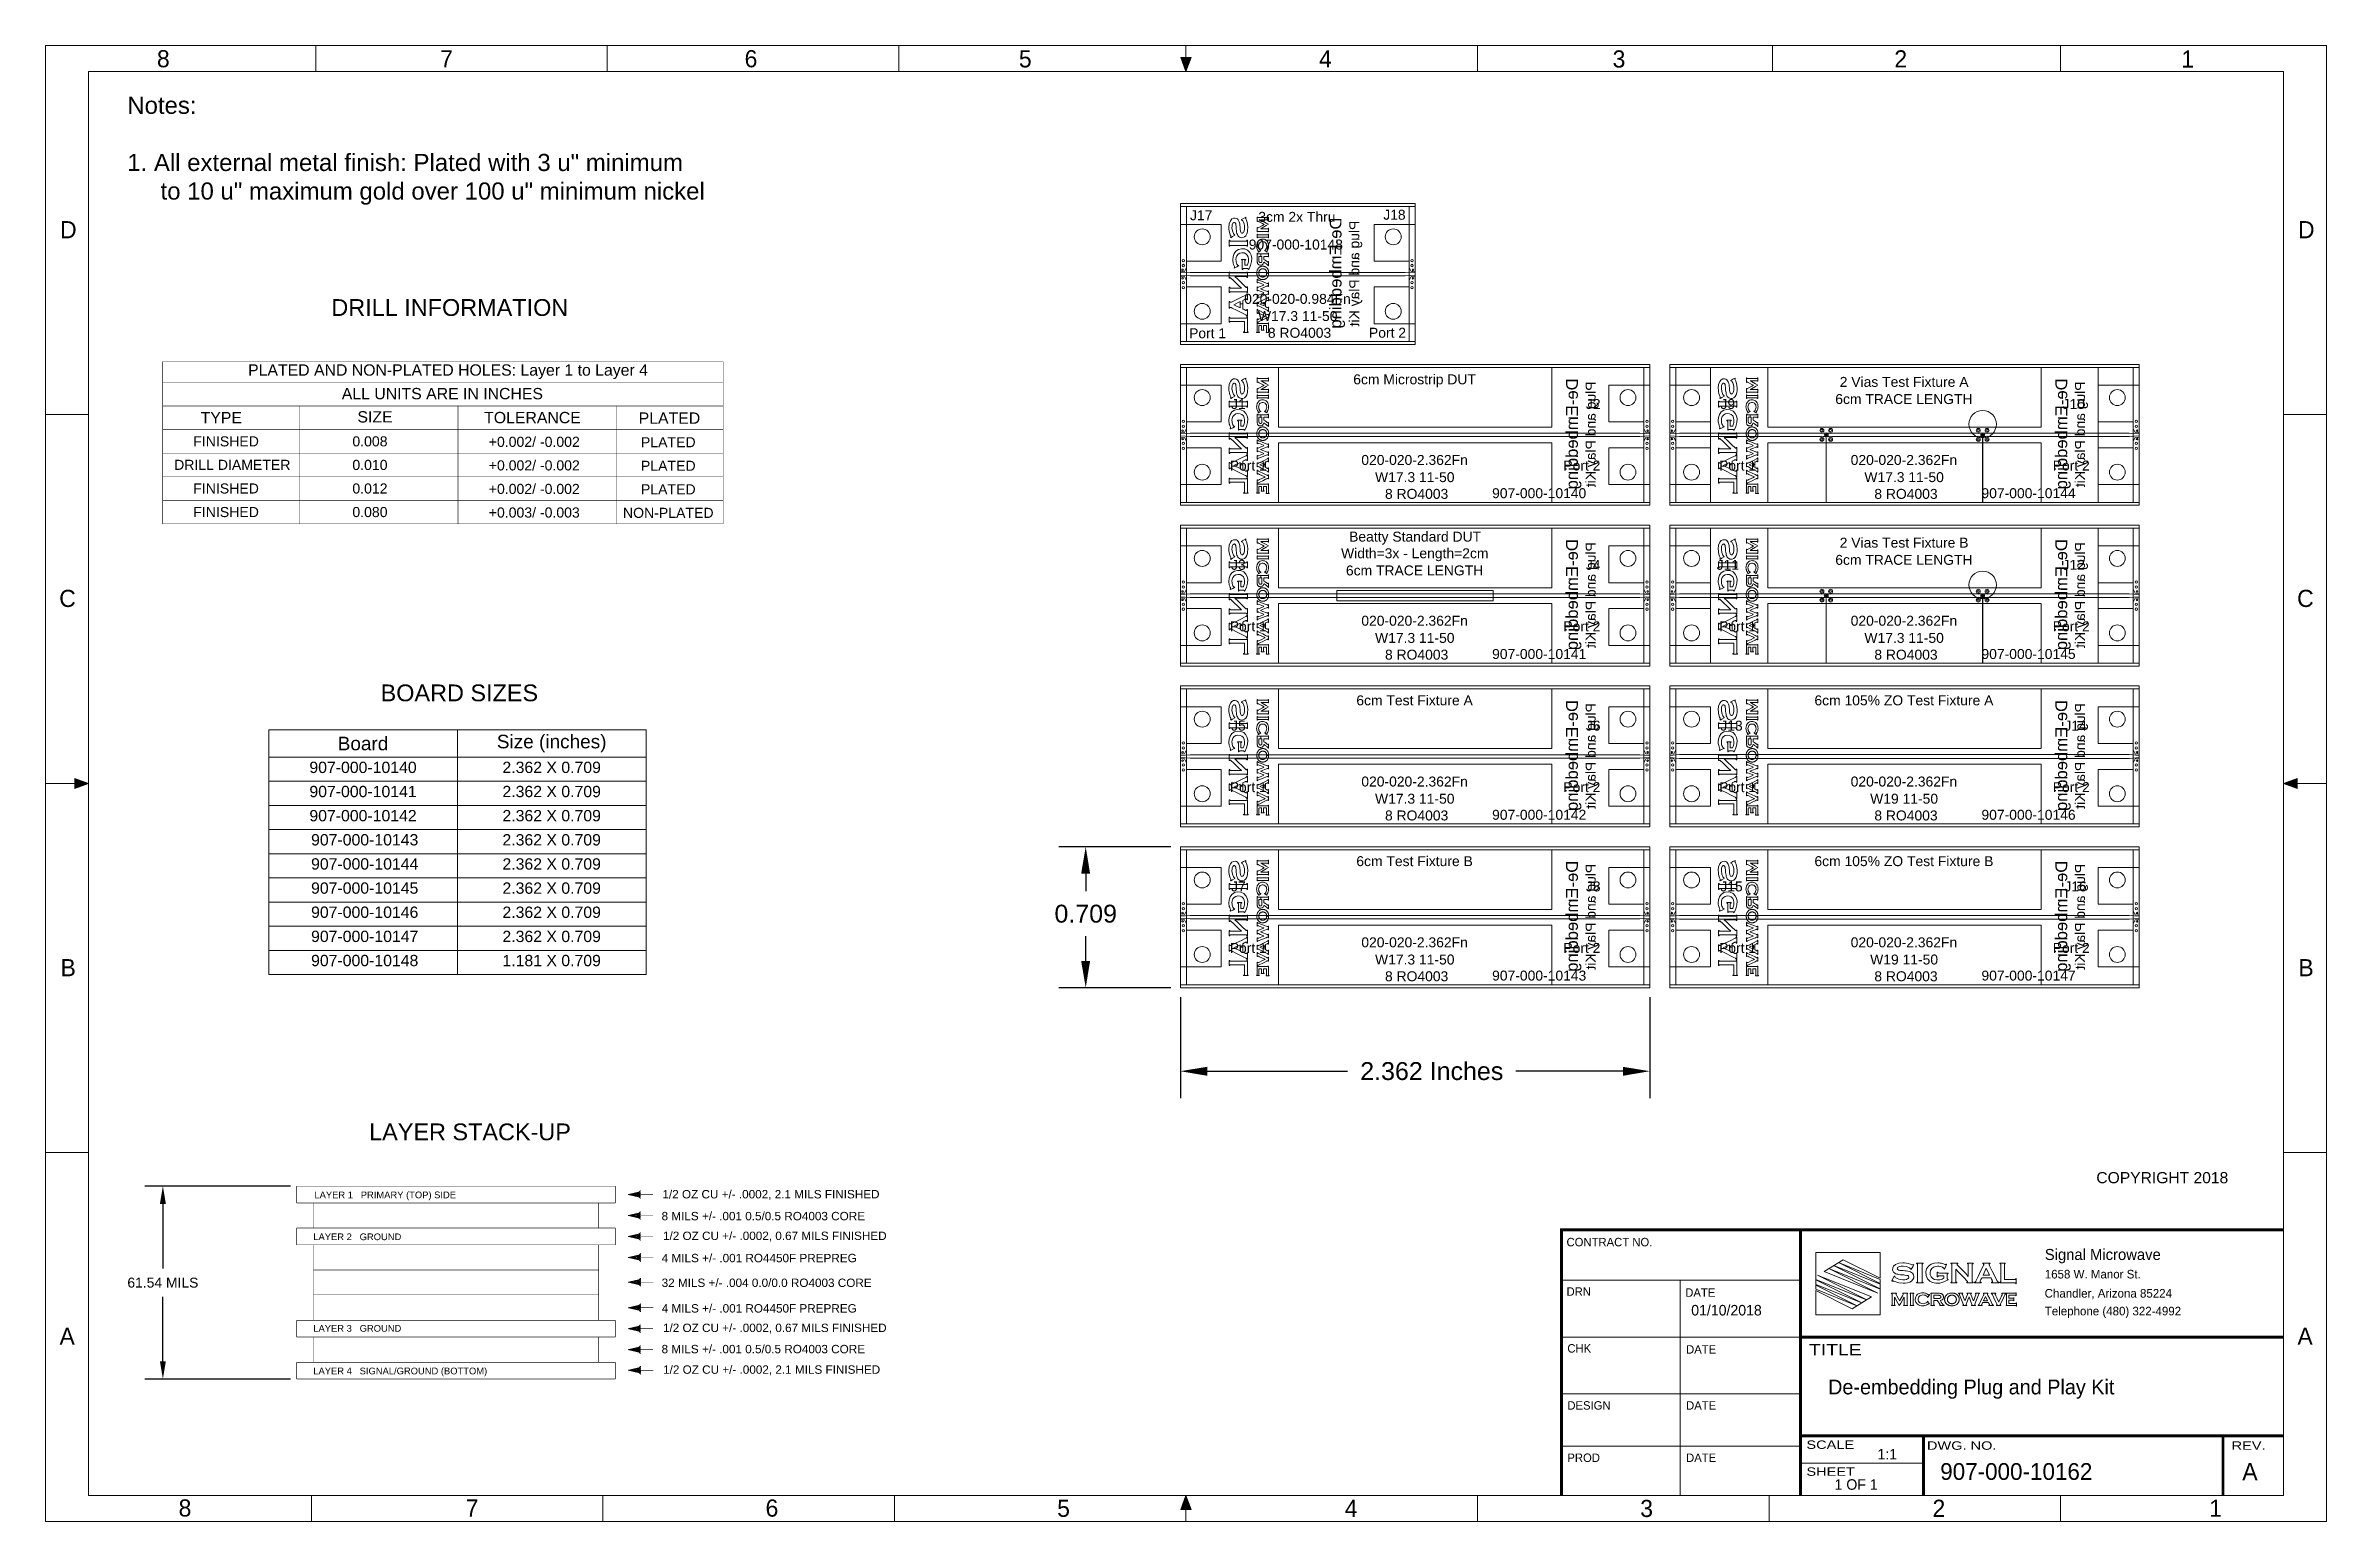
# Model space of a CAD drawing. Header units: inches. Extents: x 0 to 11.5, y 0 to 7.4.
import ezdxf
from ezdxf.enums import TextEntityAlignment as Align

# ---------------------------------------------------------------- set-up
doc = ezdxf.new("R2010")
doc.units = ezdxf.units.IN
for name, color, linetype in [('FAB', 7, 'Continuous'), ('L01', 80, 'Continuous'), ('L02', 172, 'Continuous'), ('L03', 172, 'Continuous'), ('L04', 172, 'Continuous'), ('NON-PLATED', 7, 'Continuous'), ('OUTLINE', 7, 'Continuous'), ('PLATED', 8, 'Continuous'), ('SSB-BLUE', 140, 'Continuous'), ('SSB-WHITE', 8, 'Continuous'), ('SST-BLUE', 174, 'Continuous')]:
    doc.layers.add(name, color=color, linetype=linetype)
doc.styles.add('ROMAND', font='txt')
doc.styles.add('ROMANS', font='txt', dxfattribs={"height": 0.08})
doc.styles.get("Standard").update_dxf_attribs({"font": 'arial.ttf'})
doc.dimstyles.get("Standard").update_dxf_attribs({"dimtxt": 0.18, "dimasz": 0.18, "dimexe": 0.18, "dimexo": 0.0625, "dimgap": 0.09, "dimtad": 0, "dimtih": 1, "dimtoh": 1, "dimdec": 4, "dimzin": 0, "dimdsep": 46, "dimtxsty": 'Standard', "dimcen": 0.09, "dimadec": 0, "dimazin": 0, "dimtfac": 1, "dimtdec": 4, "dimtofl": 0, "dimtmove": 0, "dimatfit": 3, "dimfxl": 1, "dimtolj": 1, "dimtzin": 0, "dimarcsym": 0})

msp = doc.modelspace()

# ---------------------------------------------------------------- texts
at = {"layer": 'FAB', "lineweight": 0}
for s, height, style, p in [('8', 0.0863, 'ROMAND', (0.5602, 7.316)), ('7', 0.0863, 'ROMAND', (1.985, 7.3152)), ('6', 0.0863, 'ROMAND', (3.5168, 7.3159)), ('5', 0.0863, 'ROMAND', (4.8967, 7.3153)), ('4', 0.0863, 'ROMAND', (6.4068, 7.3154)), ('3', 0.0863, 'ROMAND', (7.8839, 7.3147)), ('2', 0.0863, 'ROMAND', (9.3015, 7.3152)), ('1', 0.0863, 'ROMAND', (10.7454, 7.3148)), ('D', 0.0863, 'ROMAND', (0.0729, 6.4558)), ('D', 0.0863, 'ROMAND', (11.3322, 6.4558)), ('C', 0.0863, 'ROMAND', (0.0684, 4.6007)), ('C', 0.0863, 'ROMAND', (11.3277, 4.6007)), ('B', 0.0863, 'ROMAND', (0.075, 2.7428)), ('B', 0.0863, 'ROMAND', (11.3343, 2.7428)), ('CONTRACT NO.', 0.042427, 'ROMANS', (7.652, 1.3839)), ('Signal Microwave', 0.055688, 'ROMAND', (10.0582, 1.315)), ('1658 W. Manor St. ', 0.043312, 'ROMANS', (10.0582, 1.2222)), ('DRN', 0.04243, 'ROMANS', (7.652, 1.135)), ('DATE', 0.04243, 'ROMANS', (8.2493, 1.1298)), ('Chandler, Arizona 85224 ', 0.043312, 'ROMANS', (10.0575, 1.1259)), ('01/10/2018', 0.05303, 'ROMANS', (8.2794, 1.036)), ('Telephone (480) 322-4992', 0.043312, 'ROMANS', (10.0582, 1.0365)), ('A', 0.0863, 'ROMAND', (0.07, 0.8883)), ('A', 0.0863, 'ROMAND', (11.3293, 0.8883)), ('CHK', 0.04243, 'ROMANS', (7.6562, 0.8493)), ('DATE', 0.04243, 'ROMANS', (8.2535, 0.8441)), ('De-embedding Plug and Play Kit', 0.074531, 'ROMANS', (8.968, 0.639)), ('DESIGN', 0.04243, 'ROMANS', (7.6562, 0.5622)), ('DATE', 0.04243, 'ROMANS', (8.2535, 0.5622)), ('1:1', 0.05303, 'ROMANS', (9.2164, 0.3114)), ('PROD', 0.04243, 'ROMANS', (7.6562, 0.299)), ('DATE', 0.04243, 'ROMANS', (8.2535, 0.299)), ('A', 0.0863, 'ROMAND', (11.052, 0.2072)), ('1 OF 1', 0.05303, 'ROMANS', (9.0007, 0.159)), ('8', 0.0863, 'ROMAND', (0.6692, 0.0243)), ('7', 0.0863, 'ROMAND', (2.1135, 0.0241)), ('6', 0.0863, 'ROMAND', (3.6221, 0.0238)), ('5', 0.0863, 'ROMAND', (5.0894, 0.0227)), ('4', 0.0863, 'ROMAND', (6.5361, 0.0223)), ('3', 0.0863, 'ROMAND', (8.0228, 0.0221)), ('2', 0.0863, 'ROMAND', (9.4934, 0.0227)), ('1', 0.0863, 'ROMAND', (10.8851, 0.023))]:
    msp.add_text(s, height=height, dxfattribs=dict(at, style=style)).set_placement(p)
for s, p in [('907-000-10148', (6.2902, 6.4242)), ('907-000-10140', (7.5145, 5.1731)), ('907-000-10144', (9.9765, 5.1731)), ('907-000-10141', (7.5145, 4.3641)), ('907-000-10145', (9.9765, 4.3641)), ('907-000-10142', (7.5145, 3.5551)), ('907-000-10146', (9.9765, 3.5551)), ('907-000-10143', (7.5145, 2.7461)), ('907-000-10147', (9.9765, 2.7461))]:
    msp.add_text(s, height=0.05, dxfattribs=at).set_placement(p, align=Align.MIDDLE_CENTER)
for s, height, p in [('LAYER 1   PRIMARY (TOP) SIDE', 0.03375, (1.3524, 1.6258)), ('1/2 OZ CU +/- .0002, 2.1 MILS FINISHED', 0.042188, (3.1033, 1.625)), ('8 MILS +/- .001 0.5/0.5 RO4003 CORE', 0.042188, (3.099, 1.5149)), ('LAYER 2   GROUND', 0.03375, (1.3468, 1.4149)), ('1/2 OZ CU +/- .0002, 0.67 MILS FINISHED', 0.042188, (3.1062, 1.4157)), ('4 MILS +/- .001 RO4450F PREPREG', 0.042188, (3.0999, 1.3038)), ('32 MILS +/- .004 0.0/0.0 RO4003 CORE', 0.042188, (3.0995, 1.1794)), ('4 MILS +/- .001 RO4450F PREPREG', 0.042188, (3.0999, 1.0507)), ('LAYER 3   GROUND', 0.03375, (1.3468, 0.9542)), ('1/2 OZ CU +/- .0002, 0.67 MILS FINISHED', 0.042188, (3.1062, 0.9527)), ('8 MILS +/- .001 0.5/0.5 RO4003 CORE', 0.042188, (3.099, 0.8458)), ('LAYER 4   SIGNAL/GROUND (BOTTOM)', 0.03375, (1.3468, 0.7399)), ('1/2 OZ CU +/- .0002, 2.1 MILS FINISHED', 0.042188, (3.1066, 0.7427))]:
    msp.add_text(s, height=height, dxfattribs=at).set_placement(p)
at = {"layer": 'FAB', "lineweight": 0, "style": 'ROMANS', "width": 1.29}
for s, height, p in [('TITLE', 0.05657, (8.8714, 0.8352)), ('SCALE', 0.04243, (8.859, 0.3647)), ('DWG. NO.', 0.04243, (9.4654, 0.3603)), ('SHEET', 0.04243, (8.859, 0.2293))]:
    msp.add_text(s, height=height, dxfattribs=at).set_placement(p)
msp.add_text('REV.', height=0.04243, dxfattribs=at).set_placement((11.0836, 0.3603), align=Align.CENTER)
at = {"layer": 'FAB', "insert": (0.4109, 7.168), "char_height": 0.086278, "width": 3.5412, "attachment_point": 1}
msp.add_mtext('Notes:\\P\\P1. All external metal finish: Plated with 3 u" minimum\\P     to 10 u" maximum gold over 100 u" minimum nickel', dxfattribs=at)
at = {"layer": 'FAB', "lineweight": 0}
for s, insert, char_height, width, attachment_point in [('DRILL INFORMATION', (1.4377, 6.1495), 0.084375, 1.627883, 1), ('PLATED AND NON-PLATED HOLES: Layer 1 to Layer 4', (2.0246, 5.7843), 0.056953, 2.662559, 5), ('ALL UNITS ARE IN INCHES', (1.9962, 5.6737), 0.056953, 2.2404, 5), ('TYPE', (0.8839, 5.553), 0.05695, 0.581809, 5), ('SIZE', (1.6574, 5.5569), 0.05695, 0.581809, 5), ('TOLERANCE', (2.4494, 5.5532), 0.05695, 0.604248, 5), ('PLATED', (3.1386, 5.5509), 0.05695, 0.443764, 5), ('FINISHED', (0.7429, 5.4593), 0.05063, 0.3115, 1), ('0.008', (1.5433, 5.4593), 0.05063, 0.3115, 1), ('+0.002/ -0.002', (2.4585, 5.4312), 0.050625, 0.956404, 5), ('PLATED', (3.1327, 5.4296), 0.05063, 0.443764, 5), ('DRILL DIAMETER', (0.6465, 5.3411), 0.050625, 0.661131, 1), ('0.010', (1.5433, 5.3407), 0.05063, 0.3115, 1), ('+0.002/ -0.002', (2.4585, 5.3127), 0.050625, 0.956404, 5), ('PLATED', (3.1327, 5.311), 0.05063, 0.443764, 5), ('FINISHED', (0.7429, 5.2222), 0.05063, 0.3115, 1), ('0.012', (1.5433, 5.2222), 0.05063, 0.3115, 1), ('+0.002/ -0.002', (2.4585, 5.1942), 0.050625, 0.956404, 5), ('PLATED', (3.1327, 5.1925), 0.05063, 0.443764, 5), ('FINISHED', (0.7429, 5.1036), 0.05063, 0.3115, 1), ('0.080', (1.5433, 5.1036), 0.05063, 0.3115, 1), ('+0.003/ -0.003', (2.4585, 5.0756), 0.050625, 0.956404, 5), ('NON-PLATED', (3.1327, 5.0739), 0.05063, 0.443764, 5), ('BOARD SIZES', (1.6854, 4.2106), 0.084375, 2.390868, 1), ('Board', (1.5969, 3.9133), 0.06834, 0.903656, 5), ('Size (inches)', (2.5461, 3.9133), 0.068344, 0.903656, 5), ('907-000-10140', (1.5969, 3.8222), 0.056953, 0.903656, 2), ('2.362 X 0.709', (2.5461, 3.8222), 0.056953, 0.903656, 2), ('907-000-10141', (1.5969, 3.7007), 0.056953, 0.903656, 2), ('2.362 X 0.709', (2.5461, 3.7007), 0.056953, 0.903656, 2), ('907-000-10142', (1.5969, 3.5792), 0.056953, 0.903656, 2), ('2.362 X 0.709', (2.5461, 3.5792), 0.056953, 0.903656, 2), ('907-000-10143', (1.6054, 3.4579), 0.056953, 0.903656, 2), ('2.362 X 0.709', (2.5461, 3.4577), 0.056953, 0.903656, 2), ('907-000-10144', (1.6054, 3.3364), 0.056953, 0.903656, 2), ('2.362 X 0.709', (2.5461, 3.3362), 0.056953, 0.903656, 2), ('907-000-10145', (1.6054, 3.2149), 0.056953, 0.903656, 2), ('2.362 X 0.709', (2.5461, 3.2147), 0.056953, 0.903656, 2), ('907-000-10146', (1.6054, 3.0934), 0.056953, 0.903656, 2), ('2.362 X 0.709', (2.5461, 3.0932), 0.056953, 0.903656, 2), ('907-000-10147', (1.6054, 2.9719), 0.056953, 0.903656, 2), ('2.362 X 0.709', (2.5461, 2.9717), 0.056953, 0.903656, 2), ('907-000-10148', (1.6054, 2.8504), 0.056953, 0.903656, 2), ('1.181 X 0.709', (2.5461, 2.8502), 0.056953, 0.903656, 2), ('LAYER STACK-UP', (1.6276, 2.0019), 0.084375, 1.627883, 1), ('COPYRIGHT 2018', (10.3176, 1.7575), 0.05625, 1.085255, 1)]:
    msp.add_mtext(s, dxfattribs=dict(at, insert=insert, char_height=char_height, width=width, attachment_point=attachment_point))
at = {"layer": 'FAB', "lineweight": 0, "insert": (9.5321, 0.2932), "char_height": 0.084375, "width": 1.628624, "attachment_point": 1, "style": 'ROMANS'}
msp.add_mtext('907-000-10162', dxfattribs=at)
at = {"layer": 'SSB-BLUE', "lineweight": 0, "text_generation_flag": 2}
for s, height, p in [('De-Embedding', 0.06, (6.4898, 6.2805)), ('Plug and Play Kit', 0.05, (6.5843, 6.2781)), ('De-Embedding', 0.06, (7.679, 5.4715)), ('De-Embedding', 0.06, (10.141, 5.4715)), ('Plug and Play Kit', 0.05, (7.7735, 5.4691)), ('Plug and Play Kit', 0.05, (10.2355, 5.4691)), ('De-Embedding', 0.06, (7.679, 4.6625)), ('De-Embedding', 0.06, (10.141, 4.6625)), ('Plug and Play Kit', 0.05, (7.7735, 4.6601)), ('Plug and Play Kit', 0.05, (10.2355, 4.6601)), ('De-Embedding', 0.06, (7.679, 3.8535)), ('Plug and Play Kit', 0.05, (7.7735, 3.8511)), ('De-Embedding', 0.06, (10.141, 3.8535)), ('Plug and Play Kit', 0.05, (10.2355, 3.8511)), ('De-Embedding', 0.06, (7.679, 3.0445)), ('Plug and Play Kit', 0.05, (7.7735, 3.0421)), ('De-Embedding', 0.06, (10.141, 3.0445)), ('Plug and Play Kit', 0.05, (10.2355, 3.0421))]:
    msp.add_text(s, height=height, rotation=90, dxfattribs=at).set_placement(p, align=Align.MIDDLE_CENTER)
at = {"layer": 'SST-BLUE', "lineweight": 0}
for s, p in [('J17', (5.814, 6.5714)), ('3cm 2x Thru', (6.2953, 6.5635)), ('J18', (6.7861, 6.574)), ('907-000-10148', (6.2902, 6.4242)), ('020-020-0.984Fn', (6.2984, 6.1507)), ('W17.3 11-50', (6.2995, 6.0643)), ('Port 1', (5.8463, 5.9779)), ('8 RO4003', (6.3088, 5.9801)), ('Port 2', (6.7513, 5.9804)), ('6cm Microstrip DUT', (6.8875, 5.7459)), ('2 Vias Test Fixture A', (9.3505, 5.7332)), ('J1', (6.0014, 5.6216)), ('J2', (7.7864, 5.6216)), ('J9', (8.4634, 5.6216)), ('6cm TRACE LENGTH', (9.3495, 5.6467)), ('J10', (10.2038, 5.6216)), ('Port 1', (6.0508, 5.3122)), ('020-020-2.362Fn', (6.8875, 5.3404)), ('W17.3 11-50', (6.8885, 5.2539)), ('Port 2', (7.7292, 5.3122)), ('Port 1', (8.5128, 5.3122)), ('020-020-2.362Fn', (9.3495, 5.3404)), ('W17.3 11-50', (9.3505, 5.2539)), ('Port 2', (10.1912, 5.3122)), ('8 RO4003', (6.8979, 5.1697)), ('907-000-10140', (7.5145, 5.1731)), ('8 RO4003', (9.3599, 5.1697)), ('907-000-10144', (9.9765, 5.1731)), ('Beatty Standard DUT', (6.8902, 4.9545)), ('2 Vias Test Fixture B', (9.3505, 4.9242)), ('J3', (6.0014, 4.8126)), ('Width=3x - Length=2cm', (6.8885, 4.8708)), ('J4', (7.7864, 4.8126)), ('J11', (8.4634, 4.8126)), ('6cm TRACE LENGTH', (9.3495, 4.8377)), ('J12', (10.2038, 4.8126)), ('6cm TRACE LENGTH', (6.8875, 4.7844)), ('Port 1', (6.0508, 4.5032)), ('020-020-2.362Fn', (6.8875, 4.5314)), ('Port 2', (7.7292, 4.5032)), ('Port 1', (8.5128, 4.5032)), ('020-020-2.362Fn', (9.3495, 4.5314)), ('Port 2', (10.1912, 4.5032)), ('W17.3 11-50', (6.8885, 4.4449)), ('8 RO4003', (6.8979, 4.3607)), ('907-000-10141', (7.5145, 4.3641)), ('W17.3 11-50', (9.3505, 4.4449)), ('8 RO4003', (9.3599, 4.3607)), ('907-000-10145', (9.9765, 4.3641)), ('6cm Test Fixture A', (6.8875, 4.1308)), ('6cm 105%%% ZO Test Fixture A', (9.3495, 4.1308)), ('J5', (6.0014, 4.0036)), ('J6', (7.7864, 4.0036)), ('J13', (8.4822, 4.0036)), ('J14', (10.2132, 4.0036)), ('Port 1', (6.0508, 3.6942)), ('020-020-2.362Fn', (6.8875, 3.7224)), ('Port 2', (7.7292, 3.6942)), ('Port 1', (8.5128, 3.6942)), ('020-020-2.362Fn', (9.3495, 3.7224)), ('Port 2', (10.1912, 3.6942)), ('W17.3 11-50', (6.8885, 3.6359)), ('8 RO4003', (6.8979, 3.5517)), ('907-000-10142', (7.5145, 3.5551)), ('W19 11-50', (9.3505, 3.6359)), ('8 RO4003', (9.3599, 3.5517)), ('907-000-10146', (9.9765, 3.5551)), ('6cm Test Fixture B', (6.8875, 3.3218)), ('6cm 105%%% ZO Test Fixture B', (9.3495, 3.3218)), ('J7', (6.0014, 3.1946)), ('J8', (7.7864, 3.1946)), ('J15', (8.4822, 3.1946)), ('J16', (10.2132, 3.1946)), ('Port 1', (6.0508, 2.8852)), ('020-020-2.362Fn', (6.8875, 2.9134)), ('Port 2', (7.7292, 2.8852)), ('Port 1', (8.5128, 2.8852)), ('020-020-2.362Fn', (9.3495, 2.9134)), ('Port 2', (10.1912, 2.8852)), ('W17.3 11-50', (6.8885, 2.8269)), ('8 RO4003', (6.8979, 2.7427)), ('907-000-10143', (7.5145, 2.7461)), ('W19 11-50', (9.3505, 2.8269)), ('8 RO4003', (9.3599, 2.7427)), ('907-000-10147', (9.9765, 2.7461))]:
    msp.add_text(s, height=0.05, dxfattribs=at).set_placement(p, align=Align.MIDDLE_CENTER)

# ---------------------------------------------------------------- blocks, each defined once
blk = doc.blocks.new('*D4')
at = {"layer": 'DEFPOINTS', "color": 0}
for p in [(5.709, 2.685), (8.071, 2.685), (8.071, 2.265)]:
    blk.add_point(p, dxfattribs=at)
at = {"layer": 'FAB', "color": 0, "lineweight": -2}
for p, q in [((5.709, 2.638), (5.709, 2.13)), ((8.071, 2.638), (8.071, 2.13)), ((5.844, 2.265), (6.55, 2.265)), ((7.936, 2.265), (7.397, 2.265))]:
    blk.add_line(p, q, dxfattribs=at)
at = {"layer": 'FAB', "color": 0}
for points in [[(5.844, 2.287), (5.844, 2.242), (5.709, 2.265)], [(7.936, 2.287), (7.936, 2.242), (8.071, 2.265)]]:
    blk.add_solid(points, dxfattribs=at)
at = {"layer": 'FAB', "color": 0, "lineweight": 0, "insert": (6.974, 2.265), "char_height": 0.09, "attachment_point": 5}
blk.add_mtext('\\A1;2.362 Inches', dxfattribs=at)
blk = doc.blocks.new('*D5')
at = {"layer": 'DEFPOINTS', "color": 0}
for p in [(5.709, 3.394), (5.233, 2.685), (5.709, 2.685)]:
    blk.add_point(p, dxfattribs=at)
at = {"layer": 'FAB', "color": 0, "lineweight": -2}
for p, q in [((5.662, 3.394), (5.098, 3.394)), ((5.233, 3.259), (5.233, 3.171)), ((5.233, 2.82), (5.233, 2.944)), ((5.662, 2.685), (5.098, 2.685))]:
    blk.add_line(p, q, dxfattribs=at)
at = {"layer": 'FAB', "color": 0}
for points in [[(5.21, 3.259), (5.255, 3.259), (5.233, 3.394)], [(5.21, 2.82), (5.255, 2.82), (5.233, 2.685)]]:
    blk.add_solid(points, dxfattribs=at)
at = {"layer": 'FAB', "color": 0, "lineweight": 0, "insert": (5.233, 3.057), "char_height": 0.09, "attachment_point": 5}
blk.add_mtext('\\A1;0.709', dxfattribs=at)
blk = doc.blocks.new('*D6')
at = {"layer": 'DEFPOINTS', "color": 0}
for p in [(1.263, 1.687), (0.59, 0.716), (1.263, 0.716)]:
    blk.add_point(p, dxfattribs=at)
at = {"layer": 'FAB', "color": 0, "lineweight": -2}
for p, q in [((1.232, 1.687), (0.5, 1.687)), ((0.59, 1.597), (0.59, 1.272)), ((0.59, 0.806), (0.59, 1.13)), ((1.232, 0.716), (0.5, 0.716))]:
    blk.add_line(p, q, dxfattribs=at)
at = {"layer": 'FAB', "color": 0}
for points in [[(0.575, 1.597), (0.605, 1.597), (0.59, 1.687)], [(0.575, 0.806), (0.605, 0.806), (0.59, 0.716)]]:
    blk.add_solid(points, dxfattribs=at)
at = {"layer": 'FAB', "color": 0, "lineweight": 0, "insert": (0.59, 1.201), "char_height": 0.06, "attachment_point": 5}
blk.add_mtext('\\A1;{\\H0.83333x;61.54 MILS}', dxfattribs=at)

# ---------------------------------------------------------------- dimensions: what is measured, and where the dimension line sits
at = {"layer": 'FAB', "lineweight": 0}
dim = msp.add_linear_dim(base=(5.2327, 2.6851), p1=(5.7092, 3.3941), p2=(5.7092, 2.6851), angle=270, dimstyle='Standard', override={"dimscale": 0.75, "dimtxt": 0.12, "dimdec": 3}, dxfattribs=at)
dim.commit()
dim.dimension.update_dxf_attribs({"geometry": '*D5', "text_midpoint": (5.2327, 3.0573), "dimtype": 160})
dim = msp.add_linear_dim(base=(8.0712, 2.2646), p1=(5.7092, 2.6851), p2=(8.0712, 2.6851), dimstyle='Standard', override={"dimscale": 0.75, "dimtxt": 0.12, "dimdec": 3, "dimpost": ' Inches'}, dxfattribs=at)
dim.commit()
dim.dimension.update_dxf_attribs({"geometry": '*D4', "text_midpoint": (6.9736, 2.2646), "dimtype": 160})
dim = msp.add_linear_dim(base=(0.5902, 0.7163), p1=(1.2634, 1.6866), p2=(1.2634, 0.7163), angle=270, text='{\\H0.83333x;61.54 MILS}', dimstyle='Standard', override={"dimscale": 0.5, "dimtxt": 0.12, "dimdec": 2}, dxfattribs=at)
dim.commit()
dim.dimension.update_dxf_attribs({"geometry": '*D6', "text_midpoint": (0.5902, 1.2007), "dimtype": 160})

# ---------------------------------------------------------------- linework, layer by layer
at = {"layer": 'FAB', "lineweight": 0}
for p, q in [((1.3589, 7.2956), (1.3589, 7.425)), ((2.8256, 7.2956), (2.8256, 7.425)), ((4.2923, 7.2956), (4.2923, 7.425)), ((5.7116, 7.3646), (5.7634, 7.3646)), ((5.7375, 7.2956), (5.7116, 7.3646)), ((5.7375, 7.3646), (5.7375, 7.425)), ((5.7375, 7.2956), (5.7634, 7.3646)), ((7.2042, 7.2956), (7.2042, 7.425)), ((8.6882, 7.2956), (8.6882, 7.425)), ((10.1377, 7.2956), (10.1377, 7.425)), ((11.2593, 7.2956), (7.523, 7.2956)), ((5.7092, 6.6301), (5.7092, 5.9211)), ((6.8902, 6.6301), (5.7092, 6.6301)), ((6.8902, 5.9211), (6.8902, 6.6301)), ((5.7092, 5.9211), (6.8902, 5.9211)), ((5.7092, 5.8211), (5.7092, 5.1121)), ((8.0712, 5.8211), (5.7092, 5.8211)), ((8.0712, 5.1121), (8.0712, 5.8211)), ((8.1712, 5.8211), (8.1712, 5.1121)), ((10.5332, 5.8211), (8.1712, 5.8211)), ((10.5332, 5.1121), (10.5332, 5.8211)), ((0.2157, 5.5687), (0, 5.5687)), ((11.2593, 5.5687), (11.475, 5.5687)), ((5.7092, 5.1121), (8.0712, 5.1121)), ((8.1712, 5.1121), (10.5332, 5.1121)), ((5.7092, 5.0121), (5.7092, 4.3031)), ((8.0712, 5.0121), (5.7092, 5.0121)), ((8.0712, 4.3031), (8.0712, 5.0121)), ((8.1712, 5.0121), (8.1712, 4.3031)), ((10.5332, 5.0121), (8.1712, 5.0121)), ((10.5332, 4.3031), (10.5332, 5.0121)), ((5.7092, 4.3031), (8.0712, 4.3031)), ((8.1712, 4.3031), (10.5332, 4.3031)), ((5.7092, 4.2031), (5.7092, 3.4941)), ((8.0712, 4.2031), (5.7092, 4.2031)), ((8.0712, 3.4941), (8.0712, 4.2031)), ((8.1712, 4.2031), (8.1712, 3.4941)), ((10.5332, 4.2031), (8.1712, 4.2031)), ((10.5332, 3.4941), (10.5332, 4.2031)), ((1.1223, 3.9817), (2.0715, 3.9817)), ((1.1223, 3.9817), (1.1223, 3.845)), ((2.0715, 3.9817), (3.0207, 3.9817)), ((2.0715, 3.9817), (2.0715, 3.845)), ((2.0715, 3.9817), (2.0715, 3.845)), ((3.0207, 3.9817), (3.0207, 3.845)), ((1.1223, 3.845), (2.0715, 3.845)), ((1.1223, 3.845), (1.1223, 3.7235)), ((2.0715, 3.845), (2.0715, 3.7235)), ((2.0715, 3.845), (3.0207, 3.845)), ((2.0715, 3.845), (2.0715, 3.7235)), ((3.0207, 3.845), (3.0207, 3.7235)), ((0.1467, 3.7125), (0, 3.7125)), ((0.1467, 3.6866), (0.1467, 3.7384)), ((0.2157, 3.7125), (0.1467, 3.7384)), ((0.2157, 3.7125), (0.1467, 3.6866)), ((1.1223, 3.7235), (2.0715, 3.7235)), ((1.1223, 3.7235), (2.0715, 3.7235)), ((1.1223, 3.7235), (1.1223, 3.602)), ((2.0715, 3.7235), (3.0207, 3.7235)), ((2.0715, 3.7235), (3.0207, 3.7235)), ((2.0715, 3.7235), (2.0715, 3.602)), ((2.0715, 3.7235), (2.0715, 3.602)), ((3.0207, 3.7235), (3.0207, 3.602)), ((11.2593, 3.7125), (11.3283, 3.7384)), ((11.2593, 3.7125), (11.3283, 3.6866)), ((11.3283, 3.6866), (11.3283, 3.7384)), ((11.3283, 3.7125), (11.475, 3.7125)), ((1.1223, 3.602), (2.0715, 3.602)), ((1.1223, 3.602), (1.1223, 3.4805)), ((2.0715, 3.602), (3.0207, 3.602)), ((2.0715, 3.602), (2.0715, 3.4805)), ((2.0715, 3.602), (2.0715, 3.4805)), ((3.0207, 3.602), (3.0207, 3.4805)), ((1.1223, 3.4805), (2.0715, 3.4805)), ((1.1223, 3.4805), (2.0715, 3.4805)), ((1.1223, 3.4805), (1.1223, 3.359)), ((2.0715, 3.4805), (3.0207, 3.4805)), ((2.0715, 3.4805), (3.0207, 3.4805)), ((2.0715, 3.4805), (2.0715, 3.359)), ((2.0715, 3.4805), (2.0715, 3.359)), ((3.0207, 3.4805), (3.0207, 3.359)), ((5.7092, 3.4941), (8.0712, 3.4941)), ((8.1712, 3.4941), (10.5332, 3.4941)), ((1.1223, 3.359), (2.0715, 3.359)), ((1.1223, 3.359), (1.1223, 3.2375)), ((2.0715, 3.359), (3.0207, 3.359)), ((2.0715, 3.359), (2.0715, 3.2375)), ((2.0715, 3.359), (2.0715, 3.2375)), ((3.0207, 3.359), (3.0207, 3.2375)), ((5.7092, 3.3941), (5.7092, 2.6851)), ((8.0712, 3.3941), (5.7092, 3.3941)), ((8.0712, 2.6851), (8.0712, 3.3941)), ((8.1712, 3.3941), (8.1712, 2.6851)), ((10.5332, 3.3941), (8.1712, 3.3941)), ((10.5332, 2.6851), (10.5332, 3.3941)), ((1.1223, 3.2375), (2.0715, 3.2375)), ((1.1223, 3.2375), (2.0715, 3.2375)), ((1.1223, 3.2375), (1.1223, 3.116)), ((2.0715, 3.2375), (3.0207, 3.2375)), ((2.0715, 3.2375), (3.0207, 3.2375)), ((2.0715, 3.2375), (2.0715, 3.116)), ((2.0715, 3.2375), (2.0715, 3.116)), ((3.0207, 3.2375), (3.0207, 3.116)), ((1.1223, 3.116), (2.0715, 3.116)), ((1.1223, 3.116), (1.1223, 2.9945)), ((2.0715, 3.116), (3.0207, 3.116)), ((2.0715, 3.116), (2.0715, 2.9945)), ((2.0715, 3.116), (2.0715, 2.9945)), ((3.0207, 3.116), (3.0207, 2.9945)), ((1.1223, 2.9945), (2.0715, 2.9945)), ((1.1223, 2.9945), (2.0715, 2.9945)), ((1.1223, 2.9945), (1.1223, 2.873)), ((2.0715, 2.9945), (3.0207, 2.9945)), ((2.0715, 2.9945), (3.0207, 2.9945)), ((2.0715, 2.9945), (2.0715, 2.873)), ((2.0715, 2.9945), (2.0715, 2.873)), ((3.0207, 2.9945), (3.0207, 2.873)), ((1.1223, 2.873), (2.0715, 2.873)), ((1.1223, 2.873), (1.1223, 2.7515)), ((2.0715, 2.873), (3.0207, 2.873)), ((2.0715, 2.873), (2.0715, 2.7515)), ((2.0715, 2.873), (2.0715, 2.7515)), ((3.0207, 2.873), (3.0207, 2.7515)), ((1.1223, 2.7515), (2.0715, 2.7515)), ((2.0715, 2.7515), (3.0207, 2.7515)), ((5.7092, 2.6851), (8.0712, 2.6851)), ((8.1712, 2.6851), (10.5332, 2.6851)), ((0.2157, 1.8562), (0, 1.8562)), ((11.2593, 1.8562), (11.475, 1.8562)), ((8.9063, 1.2172), (8.9063, 1.3527)), ((8.9063, 1.3527), (9.2293, 1.3527)), ((9.0446, 1.3166), (8.9476, 1.2573)), ((8.9716, 1.272), (8.9719, 1.2722)), ((9.2186, 1.1479), (8.9716, 1.272)), ((8.9719, 1.2722), (9.2293, 1.1684)), ((8.9959, 1.2869), (8.9962, 1.2871)), ((9.2293, 1.1697), (8.9959, 1.2869)), ((8.9962, 1.2871), (9.2293, 1.1932)), ((9.0203, 1.3018), (9.0207, 1.302)), ((9.2293, 1.1969), (9.0203, 1.3018)), ((9.0207, 1.302), (9.2293, 1.2178)), ((9.2293, 1.224), (9.0446, 1.3166)), ((9.2293, 1.3527), (9.2293, 1.224)), ((9.2926, 1.2664), (9.2931, 1.2755)), ((9.2942, 1.2603), (9.2926, 1.2664)), ((9.2931, 1.2755), (9.2974, 1.2849)), ((9.2974, 1.2849), (9.3068, 1.2932)), ((9.3068, 1.2932), (9.3232, 1.2993)), ((9.3164, 1.274), (9.3161, 1.2706)), ((9.3161, 1.2706), (9.3183, 1.2666)), ((9.3179, 1.2768), (9.3164, 1.274)), ((9.3207, 1.2793), (9.3179, 1.2768)), ((9.3183, 1.2666), (9.3238, 1.264)), ((9.3243, 1.2813), (9.3207, 1.2793)), ((9.3232, 1.2993), (9.3434, 1.301)), ((9.3238, 1.264), (9.3294, 1.2631)), ((9.3292, 1.2828), (9.3243, 1.2813)), ((9.3361, 1.2839), (9.3292, 1.2828)), ((9.3294, 1.2631), (9.3387, 1.2621)), ((9.345, 1.2842), (9.3361, 1.2839)), ((9.3434, 1.301), (9.353, 1.3005)), ((9.362, 1.2819), (9.345, 1.2842)), ((9.353, 1.3005), (9.362, 1.2993)), ((9.362, 1.2993), (9.3714, 1.297)), ((9.377, 1.2761), (9.362, 1.2819)), ((9.3714, 1.297), (9.3828, 1.2934)), ((9.3816, 1.273), (9.377, 1.2761)), ((9.3833, 1.2707), (9.3816, 1.273)), ((9.3828, 1.2934), (9.3896, 1.2911)), ((9.3834, 1.2696), (9.3833, 1.2707)), ((9.3833, 1.2691), (9.3834, 1.2696)), ((9.3835, 1.2687), (9.3833, 1.2691)), ((9.385, 1.2679), (9.3835, 1.2687)), ((9.3861, 1.2682), (9.385, 1.2679)), ((9.3937, 1.2809), (9.3861, 1.2682)), ((9.3896, 1.2911), (9.3922, 1.2904)), ((9.3922, 1.2904), (9.3937, 1.2903)), ((9.3937, 1.2903), (9.3955, 1.291)), ((9.3995, 1.2908), (9.3937, 1.2809)), ((9.3955, 1.291), (9.3972, 1.2919)), ((9.3972, 1.2919), (9.3985, 1.2913)), ((9.3985, 1.2913), (9.3995, 1.2908)), ((9.3995, 1.2908), (9.3995, 1.2908)), ((9.4135, 1.2991), (9.4135, 1.2993)), ((9.4135, 1.2993), (9.4157, 1.2993)), ((9.4135, 1.2987), (9.4135, 1.2991)), ((9.4135, 1.2982), (9.4135, 1.2987)), ((9.4135, 1.2976), (9.4135, 1.2982)), ((9.4135, 1.2971), (9.4135, 1.2976)), ((9.4135, 1.2969), (9.4135, 1.2971)), ((9.4141, 1.2967), (9.4135, 1.2969)), ((9.4149, 1.2964), (9.4141, 1.2967)), ((9.4155, 1.2961), (9.4149, 1.2964)), ((9.4161, 1.2958), (9.4155, 1.2961)), ((9.4157, 1.2993), (9.4213, 1.2993)), ((9.4166, 1.2955), (9.4161, 1.2958)), ((9.4171, 1.2952), (9.4166, 1.2955)), ((9.4174, 1.2948), (9.4171, 1.2952)), ((9.4177, 1.2944), (9.4174, 1.2948)), ((9.4179, 1.2939), (9.4177, 1.2944)), ((9.418, 1.2934), (9.4179, 1.2939)), ((9.4181, 1.2928), (9.418, 1.2934)), ((9.4182, 1.2922), (9.4181, 1.2928)), ((9.4182, 1.2912), (9.4182, 1.2922)), ((9.4182, 1.2829), (9.4182, 1.2912)), ((9.4182, 1.2669), (9.4182, 1.2829)), ((9.4182, 1.2472), (9.4182, 1.2669)), ((9.4213, 1.2993), (9.4286, 1.2993)), ((9.4286, 1.2993), (9.4361, 1.2993)), ((9.4361, 1.2993), (9.4423, 1.2993)), ((9.4411, 1.2936), (9.4409, 1.293)), ((9.4409, 1.293), (9.4409, 1.2924)), ((9.4409, 1.2924), (9.4409, 1.2916)), ((9.4409, 1.2916), (9.4409, 1.2859)), ((9.4409, 1.2859), (9.4409, 1.2714)), ((9.4409, 1.2714), (9.4409, 1.2523)), ((9.4413, 1.2941), (9.4411, 1.2936)), ((9.4415, 1.2945), (9.4413, 1.2941)), ((9.4418, 1.2949), (9.4415, 1.2945)), ((9.4421, 1.2953), (9.4418, 1.2949)), ((9.4426, 1.2956), (9.4421, 1.2953)), ((9.4423, 1.2993), (9.4454, 1.2993)), ((9.4431, 1.296), (9.4426, 1.2956)), ((9.4437, 1.2963), (9.4431, 1.296)), ((9.4444, 1.2965), (9.4437, 1.2963)), ((9.4452, 1.2968), (9.4444, 1.2965)), ((9.4456, 1.2969), (9.4452, 1.2968)), ((9.4454, 1.2993), (9.4456, 1.2992)), ((9.4456, 1.2992), (9.4456, 1.2988)), ((9.4456, 1.2988), (9.4456, 1.2983)), ((9.4456, 1.2983), (9.4456, 1.2977)), ((9.4456, 1.2977), (9.4456, 1.2972)), ((9.4456, 1.2972), (9.4456, 1.2969)), ((9.4594, 1.2549), (9.4634, 1.2711)), ((9.4634, 1.2711), (9.4725, 1.2844)), ((9.4725, 1.2844), (9.4859, 1.2941)), ((9.4836, 1.263), (9.4812, 1.2517)), ((9.4894, 1.2724), (9.4836, 1.263)), ((9.4859, 1.2941), (9.5024, 1.2995)), ((9.4979, 1.2792), (9.4894, 1.2724)), ((9.5077, 1.283), (9.4979, 1.2792)), ((9.5024, 1.2995), (9.5199, 1.301)), ((9.5188, 1.2842), (9.5077, 1.283)), ((9.5249, 1.2838), (9.5188, 1.2842)), ((9.5199, 1.301), (9.5263, 1.3007)), ((9.5313, 1.2827), (9.5249, 1.2838)), ((9.5263, 1.3007), (9.5325, 1.2999)), ((9.5378, 1.2809), (9.5313, 1.2827)), ((9.5325, 1.2999), (9.5385, 1.2986)), ((9.5432, 1.2788), (9.5378, 1.2809)), ((9.5385, 1.2986), (9.545, 1.2967)), ((9.5474, 1.2764), (9.5432, 1.2788)), ((9.545, 1.2967), (9.5521, 1.2941)), ((9.5489, 1.2752), (9.5474, 1.2764)), ((9.5498, 1.2742), (9.5489, 1.2752)), ((9.5503, 1.2733), (9.5498, 1.2742)), ((9.5506, 1.2721), (9.5503, 1.2733)), ((9.5508, 1.2706), (9.5506, 1.2721)), ((9.5513, 1.2699), (9.5508, 1.2706)), ((9.5524, 1.2694), (9.5513, 1.2699)), ((9.5521, 1.2941), (9.5555, 1.2929)), ((9.5531, 1.2697), (9.5524, 1.2694)), ((9.5584, 1.2803), (9.5531, 1.2697)), ((9.5555, 1.2929), (9.5581, 1.2922)), ((9.5581, 1.2922), (9.5597, 1.2922)), ((9.5641, 1.2917), (9.5584, 1.2803)), ((9.5597, 1.2922), (9.561, 1.2927)), ((9.561, 1.2927), (9.5625, 1.2937)), ((9.5625, 1.2937), (9.5632, 1.2936)), ((9.5632, 1.2936), (9.5643, 1.293)), ((9.5643, 1.293), (9.5641, 1.2917)), ((9.5862, 1.2992), (9.5911, 1.2993)), ((9.5862, 1.2983), (9.5862, 1.2992)), ((9.5862, 1.2972), (9.5862, 1.2983)), ((9.5869, 1.2967), (9.5862, 1.2972)), ((9.5884, 1.2961), (9.5869, 1.2967)), ((9.5895, 1.2954), (9.5884, 1.2961)), ((9.5902, 1.2947), (9.5895, 1.2954)), ((9.5907, 1.2937), (9.5902, 1.2947)), ((9.591, 1.2924), (9.5907, 1.2937)), ((9.591, 1.2859), (9.591, 1.2924)), ((9.591, 1.2497), (9.591, 1.2859)), ((9.5911, 1.2993), (9.6071, 1.2993)), ((9.6071, 1.2993), (9.6194, 1.2993)), ((9.6108, 1.2682), (9.6108, 1.252)), ((9.6256, 1.2528), (9.6108, 1.2682)), ((9.6108, 1.2682), (9.6108, 1.2682)), ((9.6173, 1.2952), (9.6168, 1.2938)), ((9.6168, 1.2938), (9.617, 1.2925)), ((9.617, 1.2925), (9.6176, 1.2912)), ((9.6184, 1.2963), (9.6173, 1.2952)), ((9.6176, 1.2912), (9.6188, 1.2898)), ((9.62, 1.2969), (9.6184, 1.2963)), ((9.6188, 1.2898), (9.6321, 1.276)), ((9.6194, 1.2993), (9.62, 1.2989)), ((9.62, 1.2989), (9.62, 1.2977)), ((9.62, 1.2977), (9.62, 1.2969)), ((9.6321, 1.276), (9.6588, 1.2482)), ((9.6688, 1.2989), (9.6693, 1.2993)), ((9.6688, 1.2977), (9.6688, 1.2989)), ((9.6688, 1.2969), (9.6688, 1.2977)), ((9.6701, 1.2964), (9.6688, 1.2969)), ((9.6693, 1.2993), (9.6799, 1.2993)), ((9.6714, 1.2958), (9.6701, 1.2964)), ((9.6724, 1.2951), (9.6714, 1.2958)), ((9.673, 1.2942), (9.6724, 1.2951)), ((9.6733, 1.2931), (9.673, 1.2942)), ((9.6735, 1.2917), (9.6733, 1.2931)), ((9.6735, 1.2774), (9.6735, 1.2917)), ((9.6735, 1.2487), (9.6735, 1.2774)), ((9.6799, 1.2993), (9.6937, 1.2993)), ((9.6936, 1.2937), (9.6933, 1.2924)), ((9.6933, 1.2924), (9.6933, 1.2859)), ((9.6933, 1.2859), (9.6933, 1.2497)), ((9.6941, 1.2947), (9.6936, 1.2937)), ((9.6937, 1.2993), (9.6979, 1.2992)), ((9.6948, 1.2954), (9.6941, 1.2947)), ((9.6959, 1.2961), (9.6948, 1.2954)), ((9.6973, 1.2967), (9.6959, 1.2961)), ((9.6979, 1.2972), (9.6973, 1.2967)), ((9.6979, 1.2992), (9.6979, 1.2983)), ((9.6979, 1.2983), (9.6979, 1.2972)), ((9.7372, 1.2618), (9.7478, 1.2834)), ((9.7468, 1.2989), (9.7468, 1.2993)), ((9.7468, 1.2993), (9.7528, 1.2993)), ((9.7468, 1.298), (9.7468, 1.2989)), ((9.7468, 1.2972), (9.7468, 1.298)), ((9.7471, 1.2968), (9.7468, 1.2972)), ((9.749, 1.2959), (9.7471, 1.2968)), ((9.7639, 1.2743), (9.7474, 1.2391)), ((9.7478, 1.2834), (9.7497, 1.2874)), ((9.7502, 1.2947), (9.749, 1.2959)), ((9.7497, 1.2874), (9.7504, 1.289)), ((9.7509, 1.2932), (9.7502, 1.2947)), ((9.7504, 1.289), (9.7508, 1.2905)), ((9.7508, 1.2905), (9.751, 1.2917)), ((9.751, 1.2917), (9.7509, 1.2932)), ((9.7528, 1.2993), (9.7658, 1.2993)), ((9.7802, 1.2391), (9.7639, 1.2743)), ((9.7658, 1.2993), (9.7782, 1.2993)), ((9.7782, 1.2993), (9.7827, 1.2993)), ((9.7783, 1.2934), (9.7782, 1.2921)), ((9.7782, 1.2921), (9.7784, 1.2909)), ((9.779, 1.2948), (9.7783, 1.2934)), ((9.7784, 1.2909), (9.7788, 1.2897)), ((9.7788, 1.2897), (9.7794, 1.2883)), ((9.7802, 1.2958), (9.779, 1.2948)), ((9.7794, 1.2883), (9.7823, 1.2826)), ((9.782, 1.2967), (9.7802, 1.2958)), ((9.7827, 1.2971), (9.782, 1.2967)), ((9.7823, 1.2826), (9.7943, 1.2588)), ((9.7827, 1.2993), (9.7827, 1.2988)), ((9.7827, 1.2988), (9.7827, 1.2979)), ((9.7827, 1.2979), (9.7827, 1.2971)), ((9.8324, 1.2989), (9.8324, 1.2993)), ((9.8324, 1.2993), (9.8345, 1.2993)), ((9.8324, 1.2982), (9.8324, 1.2989)), ((9.8324, 1.2975), (9.8324, 1.2982)), ((9.8324, 1.297), (9.8324, 1.2975)), ((9.8329, 1.2967), (9.8324, 1.297)), ((9.8337, 1.2964), (9.8329, 1.2967)), ((9.8345, 1.296), (9.8337, 1.2964)), ((9.8345, 1.2993), (9.8411, 1.2993)), ((9.8351, 1.2956), (9.8345, 1.296)), ((9.8356, 1.2952), (9.8351, 1.2956)), ((9.8359, 1.2947), (9.8356, 1.2952)), ((9.8362, 1.2941), (9.8359, 1.2947)), ((9.8364, 1.2934), (9.8362, 1.2941)), ((9.8365, 1.2926), (9.8364, 1.2934)), ((9.8366, 1.2917), (9.8365, 1.2926)), ((9.8366, 1.2837), (9.8366, 1.2917)), ((9.8366, 1.2621), (9.8366, 1.2837)), ((9.8411, 1.2993), (9.8495, 1.2993)), ((9.8495, 1.2993), (9.8565, 1.2993)), ((9.8554, 1.2927), (9.8553, 1.2918)), ((9.8553, 1.2918), (9.8553, 1.2864)), ((9.8553, 1.2864), (9.8553, 1.2684)), ((9.8553, 1.2684), (9.8553, 1.2451)), ((9.8555, 1.2935), (9.8554, 1.2927)), ((9.8557, 1.2942), (9.8555, 1.2935)), ((9.8559, 1.2947), (9.8557, 1.2942)), ((9.8563, 1.2952), (9.8559, 1.2947)), ((9.8568, 1.2957), (9.8563, 1.2952)), ((9.8565, 1.2993), (9.8593, 1.2993)), ((9.8574, 1.2961), (9.8568, 1.2957)), ((9.8582, 1.2965), (9.8574, 1.2961)), ((9.859, 1.2968), (9.8582, 1.2965)), ((9.8593, 1.297), (9.859, 1.2968)), ((9.8593, 1.2993), (9.8593, 1.299)), ((9.8593, 1.299), (9.8593, 1.2983)), ((9.8593, 1.2983), (9.8593, 1.2976)), ((9.8593, 1.2976), (9.8593, 1.297)), ((7.6262, 1.2129), (8.829, 1.2129)), ((8.2234, 1.2129), (8.2234, 0.1294)), ((9.1619, 1.1141), (8.9063, 1.2172)), ((9.138, 1.0994), (8.9063, 1.2157)), ((8.9063, 1.2157), (8.9063, 1.1926)), ((8.9063, 1.1926), (9.1376, 1.0993)), ((8.9063, 1.1926), (8.9063, 1.1926)), ((8.9063, 1.1887), (8.9063, 1.1678)), ((9.1136, 1.0846), (8.9063, 1.1887)), ((8.9063, 1.1887), (8.9063, 1.1887)), ((8.9063, 1.1678), (9.1132, 1.0843)), ((8.9063, 1.0392), (8.9063, 1.1615)), ((8.9063, 1.1615), (9.0893, 1.0696)), ((9.1864, 1.129), (8.9152, 1.2383)), ((8.9152, 1.2383), (9.1623, 1.1143)), ((8.9476, 1.2573), (9.2186, 1.1479)), ((9.2293, 1.2178), (9.2293, 1.1969)), ((9.2293, 1.1932), (9.2293, 1.1697)), ((9.2293, 1.1684), (9.2293, 1.0392)), ((9.2871, 1.1471), (9.2871, 1.1476)), ((9.2871, 1.1476), (9.2931, 1.1476)), ((9.2884, 1.2096), (9.2945, 1.2215)), ((9.2892, 1.209), (9.2884, 1.2096)), ((9.2906, 1.2082), (9.2892, 1.209)), ((9.2921, 1.2091), (9.2906, 1.2082)), ((9.2936, 1.2098), (9.2921, 1.2091)), ((9.2931, 1.1476), (9.3058, 1.1476)), ((9.2947, 1.2098), (9.2936, 1.2098)), ((9.2974, 1.2547), (9.2942, 1.2603)), ((9.2945, 1.2215), (9.3006, 1.2334)), ((9.297, 1.2091), (9.2947, 1.2098)), ((9.3044, 1.2061), (9.297, 1.2091)), ((9.3024, 1.2498), (9.2974, 1.2547)), ((9.3006, 1.2334), (9.3016, 1.2332)), ((9.3016, 1.2332), (9.3031, 1.2326)), ((9.3085, 1.2462), (9.3024, 1.2498)), ((9.3031, 1.2326), (9.3033, 1.2322)), ((9.3033, 1.2322), (9.3033, 1.2318)), ((9.3033, 1.2318), (9.3034, 1.2304)), ((9.3034, 1.2304), (9.3048, 1.2276)), ((9.3247, 1.2004), (9.3044, 1.2061)), ((9.3048, 1.2276), (9.3081, 1.2248)), ((9.3058, 1.1476), (9.3117, 1.1476)), ((9.3081, 1.2248), (9.3148, 1.2213)), ((9.3135, 1.2443), (9.3085, 1.2462)), ((9.3117, 1.1476), (9.3117, 1.1471)), ((9.3184, 1.243), (9.3135, 1.2443)), ((9.3148, 1.2213), (9.3241, 1.2184)), ((9.3242, 1.242), (9.3184, 1.243)), ((9.3241, 1.2184), (9.3341, 1.2163)), ((9.3331, 1.241), (9.3242, 1.242)), ((9.3453, 1.1984), (9.3247, 1.2004)), ((9.34, 1.2404), (9.3331, 1.241)), ((9.3341, 1.2163), (9.3438, 1.2154)), ((9.3387, 1.2621), (9.345, 1.2615)), ((9.3483, 1.2397), (9.34, 1.2404)), ((9.3438, 1.2154), (9.3534, 1.2158)), ((9.3441, 1.1471), (9.3441, 1.1476)), ((9.3441, 1.1476), (9.3499, 1.1476)), ((9.345, 1.2615), (9.3533, 1.2608)), ((9.3565, 1.199), (9.3453, 1.1984)), ((9.3549, 1.239), (9.3483, 1.2397)), ((9.3499, 1.1476), (9.3622, 1.1476)), ((9.3533, 1.2608), (9.3603, 1.2601)), ((9.3534, 1.2158), (9.3618, 1.2174)), ((9.3638, 1.2378), (9.3549, 1.239)), ((9.367, 1.2007), (9.3565, 1.199)), ((9.3603, 1.2601), (9.369, 1.2587)), ((9.3618, 1.2174), (9.3672, 1.2196)), ((9.3622, 1.1476), (9.368, 1.1476)), ((9.3691, 1.2364), (9.3638, 1.2378)), ((9.3789, 1.2041), (9.367, 1.2007)), ((9.3672, 1.2196), (9.3704, 1.2218)), ((9.368, 1.1476), (9.368, 1.1471)), ((9.369, 1.2587), (9.376, 1.2571)), ((9.3733, 1.2338), (9.3691, 1.2364)), ((9.3704, 1.2218), (9.3729, 1.2244)), ((9.3729, 1.2244), (9.3745, 1.2271)), ((9.3749, 1.2301), (9.3733, 1.2338)), ((9.3745, 1.2271), (9.3749, 1.2301)), ((9.376, 1.2571), (9.3821, 1.2549)), ((9.3883, 1.2093), (9.3789, 1.2041)), ((9.3801, 1.1475), (9.3801, 1.1476)), ((9.3801, 1.1476), (9.3814, 1.1476)), ((9.3801, 1.1473), (9.3801, 1.1475)), ((9.3814, 1.1476), (9.3848, 1.1476)), ((9.3821, 1.2549), (9.3875, 1.2521)), ((9.3848, 1.1476), (9.3892, 1.1476)), ((9.3875, 1.2521), (9.392, 1.2483)), ((9.3949, 1.2163), (9.3883, 1.2093)), ((9.3892, 1.1476), (9.3937, 1.1476)), ((9.392, 1.2483), (9.3956, 1.2436)), ((9.3937, 1.1476), (9.3974, 1.1476)), ((9.3986, 1.2246), (9.3949, 1.2163)), ((9.3956, 1.2436), (9.3981, 1.2383)), ((9.3974, 1.1476), (9.3993, 1.1476)), ((9.3981, 1.2383), (9.3993, 1.2326)), ((9.3993, 1.2326), (9.3986, 1.2246)), ((9.3993, 1.1476), (9.3994, 1.1476)), ((9.3994, 1.1476), (9.3994, 1.1473)), ((9.4135, 1.2025), (9.4139, 1.2027)), ((9.4135, 1.2022), (9.4135, 1.2025)), ((9.4135, 1.2017), (9.4135, 1.2022)), ((9.4135, 1.2011), (9.4135, 1.2017)), ((9.4135, 1.2005), (9.4135, 1.2011)), ((9.4135, 1.2001), (9.4135, 1.2005)), ((9.4136, 1.2), (9.4135, 1.2001)), ((9.4168, 1.2), (9.4136, 1.2)), ((9.4139, 1.2027), (9.4147, 1.2029)), ((9.4147, 1.2029), (9.4154, 1.2031)), ((9.4154, 1.2031), (9.416, 1.2034)), ((9.416, 1.2034), (9.4165, 1.2037)), ((9.4165, 1.2037), (9.417, 1.204)), ((9.423, 1.2), (9.4168, 1.2)), ((9.417, 1.204), (9.4173, 1.2044)), ((9.4173, 1.2044), (9.4176, 1.2049)), ((9.4176, 1.2049), (9.4178, 1.2054)), ((9.4178, 1.2054), (9.418, 1.206)), ((9.418, 1.206), (9.4181, 1.2066)), ((9.4181, 1.2066), (9.4182, 1.2072)), ((9.4182, 1.2281), (9.4182, 1.2472)), ((9.4182, 1.2136), (9.4182, 1.2281)), ((9.4182, 1.2079), (9.4182, 1.2136)), ((9.4182, 1.2072), (9.4182, 1.2079)), ((9.4182, 1.2079), (9.4182, 1.2079)), ((9.4305, 1.2), (9.423, 1.2)), ((9.4271, 1.1473), (9.4378, 1.1498)), ((9.4378, 1.2), (9.4305, 1.2)), ((9.4434, 1.2), (9.4378, 1.2)), ((9.4378, 1.1498), (9.446, 1.15)), ((9.4409, 1.2523), (9.4409, 1.2326)), ((9.4409, 1.2326), (9.4409, 1.2166)), ((9.4409, 1.2166), (9.4409, 1.2083)), ((9.4409, 1.2083), (9.4409, 1.2074)), ((9.4409, 1.2074), (9.4409, 1.2067)), ((9.4409, 1.2067), (9.4411, 1.2061)), ((9.4411, 1.2061), (9.4413, 1.2056)), ((9.4413, 1.2056), (9.4415, 1.205)), ((9.4415, 1.205), (9.4418, 1.2045)), ((9.4418, 1.2045), (9.4421, 1.2041)), ((9.4421, 1.2041), (9.4425, 1.2037)), ((9.4425, 1.2037), (9.443, 1.2034)), ((9.443, 1.2034), (9.4436, 1.2032)), ((9.4456, 1.2), (9.4434, 1.2)), ((9.4436, 1.2032), (9.4442, 1.2029)), ((9.4442, 1.2029), (9.445, 1.2027)), ((9.445, 1.2027), (9.4456, 1.2026)), ((9.4456, 1.2026), (9.4456, 1.2023)), ((9.4456, 1.2023), (9.4456, 1.2018)), ((9.4456, 1.2018), (9.4456, 1.2012)), ((9.4456, 1.2012), (9.4456, 1.2006)), ((9.4456, 1.2006), (9.4456, 1.2002)), ((9.4456, 1.2002), (9.4456, 1.2)), ((9.446, 1.15), (9.4503, 1.1497)), ((9.4503, 1.1497), (9.4541, 1.149)), ((9.4541, 1.149), (9.4575, 1.1481)), ((9.4575, 1.1481), (9.4612, 1.1467)), ((9.4607, 1.2363), (9.4594, 1.2549)), ((9.4677, 1.2206), (9.4607, 1.2363)), ((9.4801, 1.2086), (9.4677, 1.2206)), ((9.4936, 1.2019), (9.4801, 1.2086)), ((9.4812, 1.2517), (9.4823, 1.2401)), ((9.4823, 1.2401), (9.4868, 1.2302)), ((9.4843, 1.1474), (9.4845, 1.1476)), ((9.4845, 1.1476), (9.4937, 1.1476)), ((9.4868, 1.2302), (9.4945, 1.2224)), ((9.5099, 1.1987), (9.4936, 1.2019)), ((9.4937, 1.1476), (9.5094, 1.1476)), ((9.4945, 1.2224), (9.5041, 1.2176)), ((9.5041, 1.2176), (9.5156, 1.2155)), ((9.5094, 1.1476), (9.5215, 1.1476)), ((9.5296, 1.1993), (9.5099, 1.1987)), ((9.5156, 1.2155), (9.524, 1.2155)), ((9.5175, 1.2487), (9.5176, 1.2543)), ((9.5175, 1.2359), (9.5175, 1.2487)), ((9.5176, 1.2312), (9.5175, 1.2359)), ((9.5176, 1.2543), (9.5186, 1.2543)), ((9.5187, 1.2312), (9.5176, 1.2312)), ((9.5186, 1.2543), (9.5197, 1.2543)), ((9.5198, 1.2312), (9.5187, 1.2312)), ((9.5197, 1.2543), (9.5202, 1.2531)), ((9.5203, 1.2325), (9.5198, 1.2312)), ((9.5202, 1.2531), (9.5209, 1.2516)), ((9.521, 1.2339), (9.5203, 1.2325)), ((9.5209, 1.2516), (9.5217, 1.2506)), ((9.5218, 1.2349), (9.521, 1.2339)), ((9.5215, 1.1476), (9.5252, 1.1476)), ((9.5217, 1.2506), (9.5228, 1.25)), ((9.5229, 1.2356), (9.5218, 1.2349)), ((9.5228, 1.25), (9.5242, 1.2497)), ((9.5244, 1.2359), (9.5229, 1.2356)), ((9.524, 1.2155), (9.5303, 1.2161)), ((9.5242, 1.2497), (9.5295, 1.2496)), ((9.5281, 1.2359), (9.5244, 1.2359)), ((9.5252, 1.1476), (9.5288, 1.1475)), ((9.5413, 1.2359), (9.5281, 1.2359)), ((9.5295, 1.2496), (9.5541, 1.2496)), ((9.5508, 1.2046), (9.5296, 1.1993)), ((9.5303, 1.2161), (9.5365, 1.2174)), ((9.5365, 1.2174), (9.5423, 1.2192)), ((9.5495, 1.2359), (9.5413, 1.2359)), ((9.5423, 1.2192), (9.5475, 1.2213)), ((9.5475, 1.2213), (9.5495, 1.2241)), ((9.5495, 1.2313), (9.5495, 1.2359)), ((9.5495, 1.2359), (9.5495, 1.2359)), ((9.5495, 1.2241), (9.5495, 1.2313)), ((9.572, 1.2147), (9.5508, 1.2046)), ((9.5541, 1.2496), (9.5719, 1.2496)), ((9.5675, 1.2433), (9.5674, 1.2416)), ((9.5674, 1.2416), (9.5674, 1.2325)), ((9.5674, 1.2325), (9.5674, 1.2227)), ((9.5674, 1.2227), (9.5675, 1.2206)), ((9.5679, 1.2447), (9.5675, 1.2433)), ((9.5675, 1.2206), (9.5678, 1.2193)), ((9.5678, 1.2193), (9.5685, 1.2182)), ((9.5686, 1.2457), (9.5679, 1.2447)), ((9.5685, 1.2182), (9.5696, 1.2174)), ((9.5697, 1.2465), (9.5686, 1.2457)), ((9.5696, 1.2174), (9.5711, 1.2167)), ((9.5713, 1.2471), (9.5697, 1.2465)), ((9.5711, 1.2167), (9.572, 1.2162)), ((9.572, 1.2477), (9.5713, 1.2471)), ((9.5719, 1.2496), (9.572, 1.2489)), ((9.572, 1.2489), (9.572, 1.2477)), ((9.572, 1.2162), (9.572, 1.2153)), ((9.572, 1.2153), (9.572, 1.2147)), ((9.5798, 1.1476), (9.5765, 1.1467)), ((9.5832, 1.1482), (9.5798, 1.1476)), ((9.5869, 1.1486), (9.5832, 1.1482)), ((9.5862, 1.2023), (9.5869, 1.2027)), ((9.5862, 1.2011), (9.5862, 1.2023)), ((9.5862, 1.2001), (9.5862, 1.2011)), ((9.5905, 1.2), (9.5862, 1.2001)), ((9.5869, 1.2027), (9.5884, 1.2032)), ((9.5908, 1.1488), (9.5869, 1.1486)), ((9.5884, 1.2032), (9.5895, 1.2038)), ((9.5895, 1.2038), (9.5902, 1.2047)), ((9.5902, 1.2047), (9.5907, 1.2058)), ((9.6043, 1.2), (9.5905, 1.2)), ((9.5907, 1.2058), (9.591, 1.2071)), ((9.5938, 1.1487), (9.5908, 1.1488)), ((9.5908, 1.1488), (9.5908, 1.1488)), ((9.591, 1.2136), (9.591, 1.2497)), ((9.591, 1.2071), (9.591, 1.2136)), ((9.5966, 1.1485), (9.5938, 1.1487)), ((9.5994, 1.1481), (9.5966, 1.1485)), ((9.602, 1.1476), (9.5994, 1.1481)), ((9.6045, 1.147), (9.602, 1.1476)), ((9.6148, 1.2), (9.6043, 1.2)), ((9.6108, 1.252), (9.6108, 1.2224)), ((9.6108, 1.2224), (9.6108, 1.2078)), ((9.6108, 1.2078), (9.6109, 1.2064)), ((9.6109, 1.2064), (9.6112, 1.2052)), ((9.6112, 1.2052), (9.6118, 1.2042)), ((9.6118, 1.2042), (9.6127, 1.2035)), ((9.6127, 1.2035), (9.614, 1.2029)), ((9.614, 1.2029), (9.6154, 1.2025)), ((9.6154, 1.2005), (9.6148, 1.2)), ((9.6154, 1.2025), (9.6154, 1.2017)), ((9.6154, 1.2017), (9.6154, 1.2005)), ((9.6244, 1.1471), (9.6245, 1.1476)), ((9.6245, 1.1476), (9.6341, 1.1476)), ((9.6528, 1.2247), (9.6256, 1.2528)), ((9.6341, 1.1476), (9.645, 1.1476)), ((9.645, 1.1476), (9.6456, 1.1473)), ((9.6664, 1.2107), (9.6528, 1.2247)), ((9.6588, 1.2482), (9.6735, 1.2329)), ((9.6683, 1.2084), (9.6664, 1.2107)), ((9.6666, 1.1472), (9.6669, 1.1476)), ((9.6667, 1.2025), (9.6682, 1.203)), ((9.6667, 1.2017), (9.6667, 1.2025)), ((9.6667, 1.2005), (9.6667, 1.2017)), ((9.6673, 1.2), (9.6667, 1.2005)), ((9.6669, 1.1476), (9.6777, 1.1476)), ((9.6786, 1.2), (9.6673, 1.2)), ((9.6682, 1.203), (9.6693, 1.204)), ((9.6695, 1.2067), (9.6683, 1.2084)), ((9.6693, 1.204), (9.6698, 1.2055)), ((9.6698, 1.2055), (9.6695, 1.2067)), ((9.6735, 1.2329), (9.6735, 1.2487)), ((9.6777, 1.1476), (9.6885, 1.1476)), ((9.6934, 1.2), (9.6786, 1.2)), ((9.6885, 1.1476), (9.6888, 1.1472)), ((9.6933, 1.2497), (9.6933, 1.2136)), ((9.6933, 1.2136), (9.6933, 1.2071)), ((9.6933, 1.2071), (9.6936, 1.2058)), ((9.6979, 1.2001), (9.6934, 1.2)), ((9.6936, 1.2058), (9.6941, 1.2047)), ((9.6941, 1.2047), (9.6948, 1.2038)), ((9.6948, 1.2038), (9.6959, 1.2032)), ((9.6959, 1.2032), (9.6973, 1.2027)), ((9.6973, 1.2027), (9.6979, 1.2023)), ((9.6979, 1.2023), (9.6979, 1.2011)), ((9.6979, 1.2011), (9.6979, 1.2001)), ((9.704, 1.2022), (9.7041, 1.2026)), ((9.704, 1.2013), (9.704, 1.2022)), ((9.704, 1.2004), (9.704, 1.2013)), ((9.7041, 1.2), (9.704, 1.2004)), ((9.7041, 1.2026), (9.7056, 1.2029)), ((9.7104, 1.2), (9.7041, 1.2)), ((9.7056, 1.2029), (9.7068, 1.2034)), ((9.7068, 1.2034), (9.7079, 1.204)), ((9.7079, 1.204), (9.7088, 1.2048)), ((9.7088, 1.2048), (9.7097, 1.2058)), ((9.7089, 1.1473), (9.7094, 1.1476)), ((9.7094, 1.1476), (9.7203, 1.1476)), ((9.7097, 1.2058), (9.7106, 1.2072)), ((9.7227, 1.2), (9.7104, 1.2)), ((9.7106, 1.2072), (9.7115, 1.209)), ((9.7115, 1.209), (9.7131, 1.2124)), ((9.7131, 1.2124), (9.7231, 1.2328)), ((9.7203, 1.1476), (9.7298, 1.1476)), ((9.734, 1.2), (9.7227, 1.2)), ((9.7231, 1.2328), (9.7372, 1.2618)), ((9.7298, 1.1476), (9.7299, 1.1471)), ((9.7328, 1.2085), (9.7326, 1.2075)), ((9.7326, 1.2075), (9.7326, 1.2063)), ((9.7326, 1.2063), (9.7332, 1.2049)), ((9.7332, 1.2098), (9.7328, 1.2085)), ((9.7337, 1.2111), (9.7332, 1.2098)), ((9.7332, 1.2049), (9.7345, 1.2037)), ((9.7345, 1.2128), (9.7337, 1.2111)), ((9.7374, 1.2001), (9.734, 1.2)), ((9.7367, 1.2173), (9.7345, 1.2128)), ((9.7345, 1.2037), (9.7365, 1.2028)), ((9.7365, 1.2028), (9.7374, 1.2024)), ((9.7393, 1.2225), (9.7367, 1.2173)), ((9.7374, 1.2024), (9.7374, 1.2016)), ((9.7374, 1.2016), (9.7374, 1.2006)), ((9.7374, 1.2006), (9.7374, 1.2001)), ((9.7407, 1.2254), (9.7393, 1.2225)), ((9.7465, 1.2255), (9.7407, 1.2254)), ((9.7594, 1.2255), (9.7465, 1.2255)), ((9.7474, 1.2391), (9.7594, 1.2391)), ((9.7495, 1.1474), (9.7495, 1.1476)), ((9.7495, 1.1476), (9.7533, 1.1476)), ((9.7533, 1.1476), (9.7615, 1.1476)), ((9.7594, 1.2391), (9.7802, 1.2391)), ((9.779, 1.2255), (9.7594, 1.2255)), ((9.7615, 1.1476), (9.7693, 1.1476)), ((9.7693, 1.1476), (9.7721, 1.1476)), ((9.7721, 1.1476), (9.7721, 1.1473)), ((9.7867, 1.2255), (9.779, 1.2255)), ((9.7879, 1.2231), (9.7867, 1.2255)), ((9.7867, 1.2255), (9.7867, 1.2255)), ((9.7904, 1.2181), (9.7879, 1.2231)), ((9.789, 1.1474), (9.789, 1.1476)), ((9.789, 1.1476), (9.7926, 1.1476)), ((9.7902, 1.2025), (9.7915, 1.2028)), ((9.7902, 1.2017), (9.7902, 1.2025)), ((9.7902, 1.2008), (9.7902, 1.2017)), ((9.7902, 1.2001), (9.7902, 1.2008)), ((9.7927, 1.2), (9.7902, 1.2001)), ((9.7927, 1.2133), (9.7904, 1.2181)), ((9.7915, 1.2028), (9.7933, 1.2037)), ((9.7926, 1.1476), (9.8003, 1.1476)), ((9.7937, 1.2114), (9.7927, 1.2133)), ((9.8044, 1.2), (9.7927, 1.2)), ((9.7933, 1.2037), (9.7945, 1.2049)), ((9.7943, 1.2099), (9.7937, 1.2114)), ((9.7943, 1.2588), (9.8088, 1.23)), ((9.7948, 1.2087), (9.7943, 1.2099)), ((9.7945, 1.2049), (9.795, 1.2065)), ((9.795, 1.2077), (9.7948, 1.2087)), ((9.795, 1.2065), (9.795, 1.2077)), ((9.8003, 1.1476), (9.8081, 1.1476)), ((9.8184, 1.2), (9.8044, 1.2)), ((9.8081, 1.1476), (9.8116, 1.1476)), ((9.8088, 1.23), (9.8177, 1.2124)), ((9.8116, 1.1476), (9.8116, 1.1474)), ((9.8177, 1.2124), (9.819, 1.2097)), ((9.827, 1.2), (9.8184, 1.2)), ((9.819, 1.2097), (9.8202, 1.2077)), ((9.8202, 1.2077), (9.8213, 1.2062)), ((9.8213, 1.2062), (9.8223, 1.2051)), ((9.8223, 1.2051), (9.8234, 1.2041)), ((9.8234, 1.2041), (9.8246, 1.2033)), ((9.8246, 1.2033), (9.8259, 1.2028)), ((9.8259, 1.2028), (9.8274, 1.2026)), ((9.8274, 1.2003), (9.827, 1.2)), ((9.8274, 1.2026), (9.8274, 1.2021)), ((9.8274, 1.2021), (9.8274, 1.2011)), ((9.8274, 1.2011), (9.8274, 1.2003)), ((9.8324, 1.2024), (9.8328, 1.2027)), ((9.8324, 1.2019), (9.8324, 1.2024)), ((9.8324, 1.2011), (9.8324, 1.2019)), ((9.8324, 1.2004), (9.8324, 1.2011)), ((9.8324, 1.2), (9.8324, 1.2004)), ((9.8389, 1.2), (9.8324, 1.2)), ((9.8328, 1.2027), (9.8337, 1.203)), ((9.8337, 1.203), (9.8344, 1.2033)), ((9.8344, 1.2033), (9.8351, 1.2037)), ((9.8351, 1.2037), (9.8356, 1.2041)), ((9.8356, 1.2041), (9.8359, 1.2047)), ((9.8359, 1.2047), (9.8362, 1.2053)), ((9.8362, 1.2053), (9.8364, 1.2061)), ((9.8364, 1.2061), (9.8365, 1.2069)), ((9.8365, 1.2069), (9.8366, 1.2077)), ((9.8366, 1.2361), (9.8366, 1.2621)), ((9.8366, 1.215), (9.8366, 1.2361)), ((9.8366, 1.2077), (9.8366, 1.215)), ((9.858, 1.2), (9.8389, 1.2)), ((9.8415, 1.1474), (9.8415, 1.1476)), ((9.8415, 1.1476), (9.8449, 1.1476)), ((9.8449, 1.1476), (9.8524, 1.1476)), ((9.8524, 1.1476), (9.8599, 1.1476)), ((9.8553, 1.2451), (9.8553, 1.2251)), ((9.8553, 1.2251), (9.8553, 1.2165)), ((9.8553, 1.2165), (9.8613, 1.2165)), ((9.8553, 1.2165), (9.8553, 1.2165)), ((9.8815, 1.2), (9.858, 1.2)), ((9.8599, 1.1476), (9.8633, 1.1476)), ((9.8613, 1.2165), (9.8755, 1.2165)), ((9.8631, 1.147), (9.8631, 1.1476)), ((9.8631, 1.1476), (9.8722, 1.1476)), ((9.8633, 1.1476), (9.8633, 1.1474)), ((9.8722, 1.1476), (9.8968, 1.1476)), ((9.8755, 1.2165), (9.8918, 1.2165)), ((9.901, 1.2), (9.8815, 1.2)), ((9.8918, 1.2165), (9.9046, 1.2165)), ((9.8968, 1.1476), (9.9109, 1.1476)), ((9.9083, 1.2), (9.901, 1.2)), ((9.9046, 1.2165), (9.9084, 1.2165)), ((9.9091, 1.2), (9.9083, 1.2)), ((9.9084, 1.2165), (9.9092, 1.2166)), ((9.9097, 1.1999), (9.9091, 1.2)), ((9.9092, 1.2166), (9.9098, 1.2168)), ((9.9104, 1.1997), (9.9097, 1.1999)), ((9.9098, 1.2168), (9.9104, 1.217)), ((9.9104, 1.217), (9.911, 1.2174)), ((9.9109, 1.1994), (9.9104, 1.1997)), ((9.9113, 1.1991), (9.9109, 1.1994)), ((9.9109, 1.1476), (9.9117, 1.1477)), ((9.911, 1.2174), (9.9114, 1.2178)), ((9.9117, 1.1985), (9.9113, 1.1991)), ((9.9114, 1.2178), (9.9118, 1.2184)), ((9.9121, 1.1978), (9.9117, 1.1985)), ((9.9117, 1.1477), (9.9124, 1.1479)), ((9.9118, 1.2184), (9.9121, 1.2191)), ((9.9121, 1.2191), (9.9124, 1.2199)), ((9.9124, 1.197), (9.9121, 1.1978)), ((9.9124, 1.2199), (9.9127, 1.2209)), ((9.9127, 1.196), (9.9124, 1.197)), ((9.9124, 1.1479), (9.9128, 1.1484)), ((9.9127, 1.2209), (9.9129, 1.2212)), ((9.9129, 1.1955), (9.9127, 1.196)), ((9.9128, 1.1484), (9.9133, 1.1491)), ((9.9129, 1.2212), (9.9134, 1.2212)), ((9.9133, 1.1955), (9.9129, 1.1955)), ((9.914, 1.1955), (9.9133, 1.1955)), ((9.9133, 1.1491), (9.9137, 1.15)), ((9.9134, 1.2212), (9.914, 1.2212)), ((9.9137, 1.15), (9.9139, 1.1506)), ((9.9139, 1.1506), (9.9144, 1.1506)), ((9.914, 1.2212), (9.9146, 1.2212)), ((9.9145, 1.1955), (9.914, 1.1955)), ((9.9144, 1.1506), (9.9149, 1.1506)), ((9.9149, 1.1955), (9.9145, 1.1955)), ((9.9146, 1.2212), (9.9149, 1.2212)), ((9.9149, 1.2212), (9.9149, 1.2185)), ((9.9149, 1.2185), (9.9149, 1.2118)), ((9.9149, 1.2118), (9.9149, 1.2038)), ((9.9149, 1.2038), (9.9149, 1.1975)), ((9.9149, 1.1975), (9.9149, 1.1955)), ((9.9149, 1.1506), (9.9149, 1.1482)), ((9.9149, 1.1482), (9.9149, 1.1401)), ((9.2293, 1.0392), (8.9063, 1.0392)), ((9.0893, 1.0696), (9.1864, 1.129)), ((9.1132, 1.0843), (9.1136, 1.0846)), ((9.1376, 1.0993), (9.138, 1.0994)), ((9.1623, 1.1143), (9.1619, 1.1141)), ((9.2871, 1.1464), (9.2871, 1.1471)), ((9.2875, 1.1461), (9.2871, 1.1464)), ((9.2871, 1.0871), (9.2878, 1.0874)), ((9.2871, 1.0865), (9.2871, 1.0871)), ((9.2871, 1.0859), (9.2871, 1.0865)), ((9.2899, 1.0858), (9.2871, 1.0859)), ((9.2886, 1.1457), (9.2875, 1.1461)), ((9.2878, 1.0874), (9.2887, 1.0878)), ((9.2893, 1.1453), (9.2886, 1.1457)), ((9.2887, 1.0878), (9.2894, 1.0883)), ((9.2897, 1.1447), (9.2893, 1.1453)), ((9.2894, 1.0883), (9.2898, 1.0889)), ((9.29, 1.1439), (9.2897, 1.1447)), ((9.2898, 1.0889), (9.2901, 1.0896)), ((9.2992, 1.0858), (9.2899, 1.0858)), ((9.2901, 1.1431), (9.29, 1.1439)), ((9.2901, 1.1329), (9.2901, 1.1431)), ((9.2901, 1.106), (9.2901, 1.1329)), ((9.2901, 1.0905), (9.2901, 1.106)), ((9.2901, 1.0896), (9.2901, 1.0905)), ((9.3057, 1.0858), (9.2992, 1.0858)), ((9.3073, 1.1203), (9.3028, 1.1278)), ((9.3028, 1.1278), (9.3028, 1.1129)), ((9.3028, 1.1129), (9.3028, 1.0945)), ((9.3028, 1.0945), (9.3029, 1.0901)), ((9.3029, 1.0901), (9.303, 1.0893)), ((9.303, 1.0893), (9.3034, 1.0886)), ((9.3034, 1.0886), (9.3039, 1.0881)), ((9.3039, 1.0881), (9.3046, 1.0876)), ((9.3046, 1.0876), (9.3057, 1.0872)), ((9.3057, 1.0872), (9.3058, 1.0869)), ((9.3058, 1.0861), (9.3057, 1.0858)), ((9.3058, 1.0869), (9.3058, 1.0861)), ((9.3194, 1.0984), (9.3073, 1.1203)), ((9.31, 1.1453), (9.3095, 1.1442)), ((9.3095, 1.1442), (9.3095, 1.1432)), ((9.3095, 1.1432), (9.3097, 1.1426)), ((9.3097, 1.1426), (9.31, 1.1418)), ((9.3112, 1.1461), (9.31, 1.1453)), ((9.31, 1.1418), (9.3134, 1.1354)), ((9.3117, 1.1464), (9.3112, 1.1461)), ((9.3117, 1.1471), (9.3117, 1.1464)), ((9.3134, 1.1354), (9.3224, 1.119)), ((9.3263, 1.0858), (9.3194, 1.0984)), ((9.3224, 1.119), (9.3275, 1.1096)), ((9.3337, 1.0984), (9.3263, 1.0858)), ((9.3263, 1.0858), (9.3263, 1.0858)), ((9.3275, 1.1096), (9.3328, 1.1188)), ((9.3328, 1.1188), (9.3419, 1.1349)), ((9.3464, 1.1203), (9.3337, 1.0984)), ((9.3419, 1.1349), (9.3455, 1.1413)), ((9.3441, 1.1464), (9.3441, 1.1471)), ((9.3446, 1.1462), (9.3441, 1.1464)), ((9.3458, 1.1456), (9.3446, 1.1462)), ((9.3455, 1.1413), (9.3461, 1.1426)), ((9.3464, 1.1446), (9.3458, 1.1456)), ((9.3461, 1.1426), (9.3464, 1.1436)), ((9.3464, 1.1436), (9.3464, 1.1446)), ((9.3512, 1.1278), (9.3464, 1.1203)), ((9.3482, 1.0869), (9.3484, 1.0872)), ((9.3482, 1.0861), (9.3482, 1.0869)), ((9.3483, 1.0858), (9.3482, 1.0861)), ((9.3552, 1.0858), (9.3483, 1.0858)), ((9.3484, 1.0872), (9.3494, 1.0876)), ((9.3494, 1.0876), (9.3502, 1.088)), ((9.3502, 1.088), (9.3507, 1.0886)), ((9.3507, 1.0886), (9.351, 1.0893)), ((9.351, 1.0893), (9.3511, 1.0901)), ((9.3511, 1.0901), (9.3512, 1.0945)), ((9.3512, 1.1129), (9.3512, 1.1278)), ((9.3512, 1.0945), (9.3512, 1.1129)), ((9.3651, 1.0858), (9.3552, 1.0858)), ((9.3652, 1.1439), (9.3651, 1.1431)), ((9.3651, 1.1431), (9.3651, 1.1329)), ((9.3651, 1.1329), (9.3651, 1.106)), ((9.3651, 1.106), (9.3651, 1.0905)), ((9.3651, 1.0905), (9.3652, 1.0896)), ((9.368, 1.0859), (9.3651, 1.0858)), ((9.3655, 1.1447), (9.3652, 1.1439)), ((9.3652, 1.0896), (9.3654, 1.0889)), ((9.3654, 1.0889), (9.3659, 1.0883)), ((9.366, 1.1453), (9.3655, 1.1447)), ((9.3659, 1.0883), (9.3665, 1.0878)), ((9.3667, 1.1457), (9.366, 1.1453)), ((9.3665, 1.0878), (9.3674, 1.0874)), ((9.3676, 1.1461), (9.3667, 1.1457)), ((9.3674, 1.0874), (9.368, 1.0871)), ((9.368, 1.1464), (9.3676, 1.1461)), ((9.368, 1.1471), (9.368, 1.1464)), ((9.368, 1.0871), (9.368, 1.0865)), ((9.368, 1.0865), (9.368, 1.0859)), ((9.3801, 1.147), (9.3801, 1.1473)), ((9.3801, 1.1466), (9.3801, 1.147)), ((9.3801, 1.1464), (9.3801, 1.1466)), ((9.3801, 1.1463), (9.3801, 1.1464)), ((9.3805, 1.1461), (9.3801, 1.1463)), ((9.3801, 1.0872), (9.3803, 1.0873)), ((9.3801, 1.087), (9.3801, 1.0872)), ((9.3801, 1.0867), (9.3801, 1.087)), ((9.3801, 1.0864), (9.3801, 1.0867)), ((9.3801, 1.0861), (9.3801, 1.0864)), ((9.3801, 1.0859), (9.3801, 1.0861)), ((9.3802, 1.0858), (9.3801, 1.0859)), ((9.3821, 1.0858), (9.3802, 1.0858)), ((9.3803, 1.0873), (9.3808, 1.0874)), ((9.381, 1.146), (9.3805, 1.1461)), ((9.3808, 1.0874), (9.3813, 1.0876)), ((9.3814, 1.1458), (9.381, 1.146)), ((9.3813, 1.0876), (9.3817, 1.0878)), ((9.3818, 1.1456), (9.3814, 1.1458)), ((9.3817, 1.0878), (9.382, 1.088)), ((9.3821, 1.1454), (9.3818, 1.1456)), ((9.382, 1.088), (9.3823, 1.0883)), ((9.3823, 1.1451), (9.3821, 1.1454)), ((9.3858, 1.0858), (9.3821, 1.0858)), ((9.3825, 1.1449), (9.3823, 1.1451)), ((9.3823, 1.0883), (9.3825, 1.0885)), ((9.3827, 1.1446), (9.3825, 1.1449)), ((9.3825, 1.0885), (9.3827, 1.0888)), ((9.3829, 1.1443), (9.3827, 1.1446)), ((9.3827, 1.0888), (9.3828, 1.089)), ((9.3828, 1.089), (9.3829, 1.0894)), ((9.383, 1.1439), (9.3829, 1.1443)), ((9.3829, 1.0894), (9.383, 1.0897)), ((9.383, 1.1435), (9.383, 1.1439)), ((9.3831, 1.1432), (9.383, 1.1435)), ((9.383, 1.0897), (9.3831, 1.0901)), ((9.3831, 1.1426), (9.3831, 1.1432)), ((9.3831, 1.1374), (9.3831, 1.1426)), ((9.3831, 1.1274), (9.3831, 1.1374)), ((9.3831, 1.1151), (9.3831, 1.1274)), ((9.3831, 1.1032), (9.3831, 1.1151)), ((9.3831, 1.0941), (9.3831, 1.1032)), ((9.3831, 1.0905), (9.3831, 1.0941)), ((9.3831, 1.0901), (9.3831, 1.0905)), ((9.3831, 1.0905), (9.3831, 1.0905)), ((9.3903, 1.0858), (9.3858, 1.0858)), ((9.3948, 1.0858), (9.3903, 1.0858)), ((9.3981, 1.0858), (9.3948, 1.0858)), ((9.3967, 1.144), (9.3966, 1.1436)), ((9.3966, 1.1436), (9.3966, 1.1433)), ((9.3966, 1.1433), (9.3966, 1.1429)), ((9.3966, 1.1429), (9.3966, 1.1393)), ((9.3966, 1.1393), (9.3966, 1.1302)), ((9.3966, 1.1302), (9.3966, 1.1183)), ((9.3966, 1.1183), (9.3966, 1.106)), ((9.3966, 1.106), (9.3966, 1.096)), ((9.3966, 1.096), (9.3966, 1.0908)), ((9.3966, 1.0908), (9.3966, 1.0902)), ((9.3966, 1.0902), (9.3966, 1.0898)), ((9.3966, 1.0898), (9.3967, 1.0894)), ((9.3968, 1.1443), (9.3967, 1.144)), ((9.3967, 1.0894), (9.3967, 1.0891)), ((9.3967, 1.0891), (9.3969, 1.0888)), ((9.3969, 1.1447), (9.3968, 1.1443)), ((9.3971, 1.1449), (9.3969, 1.1447)), ((9.3969, 1.0888), (9.397, 1.0885)), ((9.397, 1.0885), (9.3972, 1.0882)), ((9.3973, 1.1452), (9.3971, 1.1449)), ((9.3972, 1.0882), (9.3975, 1.088)), ((9.3976, 1.1454), (9.3973, 1.1452)), ((9.3975, 1.088), (9.3978, 1.0878)), ((9.3979, 1.1456), (9.3976, 1.1454)), ((9.3978, 1.0878), (9.3982, 1.0876)), ((9.3982, 1.1458), (9.3979, 1.1456)), ((9.3994, 1.0858), (9.3981, 1.0858)), ((9.3987, 1.146), (9.3982, 1.1458)), ((9.3982, 1.0876), (9.3986, 1.0875)), ((9.3986, 1.0875), (9.3991, 1.0873)), ((9.3992, 1.1462), (9.3987, 1.146)), ((9.3991, 1.0873), (9.3994, 1.0872)), ((9.3994, 1.1463), (9.3992, 1.1462)), ((9.3994, 1.1473), (9.3994, 1.147)), ((9.3994, 1.147), (9.3994, 1.1467)), ((9.3994, 1.1467), (9.3994, 1.1464)), ((9.3994, 1.1464), (9.3994, 1.1463)), ((9.3994, 1.0872), (9.3994, 1.0871)), ((9.3994, 1.0871), (9.3994, 1.0868)), ((9.3994, 1.0868), (9.3994, 1.0865)), ((9.3994, 1.0865), (9.3994, 1.0861)), ((9.3994, 1.0861), (9.3994, 1.0859)), ((9.3994, 1.0859), (9.3994, 1.0858)), ((9.4066, 1.1172), (9.4072, 1.124)), ((9.4069, 1.1121), (9.4066, 1.1172)), ((9.4081, 1.1073), (9.4069, 1.1121)), ((9.4072, 1.124), (9.4091, 1.1302)), ((9.4099, 1.1028), (9.4081, 1.1073)), ((9.4091, 1.1302), (9.4123, 1.1359)), ((9.4121, 1.099), (9.4099, 1.1028)), ((9.4147, 1.0957), (9.4121, 1.099)), ((9.4123, 1.1359), (9.4184, 1.1425)), ((9.4177, 1.0928), (9.4147, 1.0957)), ((9.4228, 1.0894), (9.4177, 1.0928)), ((9.4184, 1.1425), (9.4271, 1.1473)), ((9.4221, 1.1255), (9.4207, 1.1199)), ((9.4207, 1.1199), (9.4209, 1.1137)), ((9.4209, 1.1137), (9.4224, 1.1081)), ((9.4248, 1.1304), (9.4221, 1.1255)), ((9.4224, 1.1081), (9.4254, 1.1034)), ((9.4298, 1.0865), (9.4228, 1.0894)), ((9.429, 1.1345), (9.4248, 1.1304)), ((9.4254, 1.1034), (9.4297, 1.0996)), ((9.4335, 1.1371), (9.429, 1.1345)), ((9.4297, 1.0996), (9.4344, 1.0972)), ((9.4379, 1.0849), (9.4298, 1.0865)), ((9.439, 1.1386), (9.4335, 1.1371)), ((9.4344, 1.0972), (9.4399, 1.0957)), ((9.4453, 1.0847), (9.4379, 1.0849)), ((9.4453, 1.1392), (9.439, 1.1386)), ((9.4399, 1.0957), (9.4462, 1.0953)), ((9.4508, 1.1388), (9.4453, 1.1392)), ((9.4496, 1.0849), (9.4453, 1.0847)), ((9.4462, 1.0953), (9.4517, 1.0959)), ((9.4535, 1.0855), (9.4496, 1.0849)), ((9.4562, 1.1375), (9.4508, 1.1388)), ((9.4517, 1.0959), (9.457, 1.0974)), ((9.457, 1.0864), (9.4535, 1.0855)), ((9.4614, 1.1353), (9.4562, 1.1375)), ((9.457, 1.0974), (9.4622, 1.0997)), ((9.4607, 1.0877), (9.457, 1.0864)), ((9.4648, 1.0896), (9.4607, 1.0877)), ((9.4612, 1.1467), (9.4655, 1.1447)), ((9.464, 1.1338), (9.4614, 1.1353)), ((9.4622, 1.0997), (9.4642, 1.1009)), ((9.4654, 1.133), (9.464, 1.1338)), ((9.4642, 1.1009), (9.4656, 1.1018)), ((9.4695, 1.0921), (9.4648, 1.0896)), ((9.4665, 1.1322), (9.4654, 1.133)), ((9.4655, 1.1447), (9.4702, 1.1421)), ((9.4656, 1.1018), (9.4667, 1.1026)), ((9.4672, 1.1314), (9.4665, 1.1322)), ((9.4667, 1.1026), (9.4673, 1.1033)), ((9.4677, 1.1307), (9.4672, 1.1314)), ((9.4673, 1.1033), (9.4678, 1.1041)), ((9.468, 1.1299), (9.4677, 1.1307)), ((9.4678, 1.1041), (9.468, 1.1049)), ((9.468, 1.1292), (9.468, 1.1299)), ((9.468, 1.1289), (9.468, 1.1292)), ((9.468, 1.1285), (9.468, 1.1289)), ((9.468, 1.1281), (9.468, 1.1285)), ((9.4683, 1.1279), (9.468, 1.1281)), ((9.468, 1.1065), (9.4684, 1.1068)), ((9.468, 1.1062), (9.468, 1.1065)), ((9.468, 1.1058), (9.468, 1.1062)), ((9.468, 1.1055), (9.468, 1.1058)), ((9.468, 1.1049), (9.468, 1.1055)), ((9.4689, 1.1275), (9.4683, 1.1279)), ((9.4684, 1.1068), (9.469, 1.1073)), ((9.4692, 1.1272), (9.4689, 1.1275)), ((9.469, 1.1073), (9.4692, 1.1075)), ((9.4707, 1.1294), (9.4692, 1.1272)), ((9.4692, 1.1075), (9.4712, 1.1045)), ((9.4692, 1.1075), (9.4692, 1.1075)), ((9.4719, 1.0935), (9.4695, 1.0921)), ((9.4702, 1.1421), (9.4722, 1.141)), ((9.4745, 1.1352), (9.4707, 1.1294)), ((9.4712, 1.1045), (9.4751, 1.0986)), ((9.4735, 1.0943), (9.4719, 1.0935)), ((9.4722, 1.141), (9.4737, 1.1402)), ((9.4745, 1.0946), (9.4735, 1.0943)), ((9.4737, 1.1402), (9.4746, 1.1399)), ((9.4776, 1.1399), (9.4745, 1.1352)), ((9.475, 1.0946), (9.4745, 1.0946)), ((9.4746, 1.1399), (9.4751, 1.14)), ((9.4757, 1.0943), (9.475, 1.0946)), ((9.4751, 1.14), (9.4758, 1.1404)), ((9.4751, 1.0986), (9.4778, 1.0945)), ((9.4764, 1.0938), (9.4757, 1.0943)), ((9.4758, 1.1404), (9.4765, 1.1409)), ((9.4769, 1.0935), (9.4764, 1.0938)), ((9.4765, 1.1409), (9.4769, 1.1411)), ((9.4769, 1.1411), (9.4774, 1.1408)), ((9.4773, 1.0938), (9.4769, 1.0935)), ((9.4778, 1.0942), (9.4773, 1.0938)), ((9.4774, 1.1408), (9.4778, 1.1405)), ((9.4778, 1.1405), (9.4776, 1.1399)), ((9.4778, 1.0945), (9.4778, 1.0942)), ((9.4843, 1.1469), (9.4843, 1.1474)), ((9.4843, 1.1464), (9.4843, 1.1469)), ((9.4845, 1.1462), (9.4843, 1.1464)), ((9.4843, 1.0872), (9.4848, 1.0874)), ((9.4843, 1.0867), (9.4843, 1.0872)), ((9.4843, 1.0861), (9.4843, 1.0867)), ((9.4843, 1.0858), (9.4843, 1.0861)), ((9.4871, 1.0858), (9.4843, 1.0858)), ((9.4853, 1.1459), (9.4845, 1.1462)), ((9.4848, 1.0874), (9.4855, 1.0877)), ((9.486, 1.1455), (9.4853, 1.1459)), ((9.4855, 1.0877), (9.4861, 1.088)), ((9.4865, 1.1451), (9.486, 1.1455)), ((9.4861, 1.088), (9.4866, 1.0884)), ((9.4868, 1.1447), (9.4865, 1.1451)), ((9.4866, 1.0884), (9.4869, 1.0889)), ((9.4871, 1.1441), (9.4868, 1.1447)), ((9.4869, 1.0889), (9.4871, 1.0894)), ((9.4872, 1.1434), (9.4871, 1.1441)), ((9.4871, 1.0894), (9.4872, 1.0901)), ((9.4945, 1.0858), (9.4871, 1.0858)), ((9.4872, 1.1425), (9.4872, 1.1434)), ((9.4872, 1.1302), (9.4872, 1.1425)), ((9.4872, 1.1089), (9.4872, 1.1302)), ((9.4872, 1.0926), (9.4872, 1.1089)), ((9.4872, 1.0901), (9.4872, 1.0926)), ((9.5016, 1.0858), (9.4945, 1.0858)), ((9.5012, 1.1374), (9.5008, 1.1374)), ((9.5008, 1.1374), (9.5008, 1.137)), ((9.5008, 1.137), (9.5008, 1.1359)), ((9.5008, 1.1359), (9.5008, 1.1343)), ((9.5008, 1.1343), (9.5008, 1.1324)), ((9.5008, 1.1324), (9.5008, 1.1303)), ((9.5008, 1.1303), (9.5008, 1.1281)), ((9.5008, 1.1281), (9.5008, 1.1261)), ((9.5008, 1.1261), (9.5008, 1.1242)), ((9.5008, 1.1242), (9.5008, 1.1227)), ((9.5008, 1.1227), (9.5008, 1.1216)), ((9.5008, 1.1216), (9.5008, 1.1213)), ((9.5008, 1.1213), (9.5013, 1.1213)), ((9.5008, 1.1213), (9.5008, 1.1213)), ((9.5008, 1.1109), (9.5008, 1.107)), ((9.5039, 1.1109), (9.5008, 1.1109)), ((9.5008, 1.1109), (9.5008, 1.1109)), ((9.5008, 1.107), (9.5008, 1.0989)), ((9.5008, 1.0989), (9.5008, 1.0919)), ((9.5008, 1.0919), (9.5008, 1.0902)), ((9.5008, 1.0902), (9.5009, 1.0895)), ((9.5009, 1.0895), (9.5011, 1.0889)), ((9.5011, 1.0889), (9.5014, 1.0884)), ((9.5024, 1.1374), (9.5012, 1.1374)), ((9.5013, 1.1213), (9.5026, 1.1213)), ((9.5014, 1.0884), (9.5018, 1.088)), ((9.5036, 1.0858), (9.5016, 1.0858)), ((9.5018, 1.088), (9.5024, 1.0877)), ((9.5043, 1.1374), (9.5024, 1.1374)), ((9.5024, 1.0877), (9.5031, 1.0874)), ((9.5026, 1.1213), (9.5045, 1.1213)), ((9.5031, 1.0874), (9.5036, 1.0872)), ((9.5036, 1.0872), (9.5036, 1.0868)), ((9.5036, 1.0868), (9.5036, 1.0862)), ((9.5036, 1.0862), (9.5036, 1.0858)), ((9.5105, 1.1109), (9.5039, 1.1109)), ((9.5066, 1.1374), (9.5043, 1.1374)), ((9.5045, 1.1213), (9.5069, 1.1213)), ((9.5093, 1.1374), (9.5066, 1.1374)), ((9.5069, 1.1213), (9.5096, 1.1213)), ((9.5121, 1.1374), (9.5093, 1.1374)), ((9.5096, 1.1213), (9.5124, 1.1213)), ((9.5161, 1.1109), (9.5105, 1.1109)), ((9.5148, 1.1374), (9.5121, 1.1374)), ((9.5124, 1.1213), (9.5151, 1.1213)), ((9.5173, 1.1374), (9.5148, 1.1374)), ((9.5151, 1.1213), (9.5176, 1.1213)), ((9.5177, 1.1101), (9.5161, 1.1109)), ((9.5194, 1.1374), (9.5173, 1.1374)), ((9.5176, 1.1213), (9.5196, 1.1213)), ((9.5217, 1.1045), (9.5177, 1.1101)), ((9.5208, 1.1374), (9.5194, 1.1374)), ((9.5196, 1.1213), (9.5209, 1.1213)), ((9.5215, 1.1374), (9.5208, 1.1374)), ((9.5209, 1.1213), (9.5215, 1.1213)), ((9.5222, 1.1374), (9.5215, 1.1374)), ((9.5215, 1.1213), (9.5222, 1.1213)), ((9.5268, 1.0972), (9.5217, 1.1045)), ((9.523, 1.1374), (9.5222, 1.1374)), ((9.5222, 1.1213), (9.523, 1.1213)), ((9.5237, 1.1374), (9.523, 1.1374)), ((9.523, 1.1213), (9.5238, 1.1213)), ((9.5244, 1.1374), (9.5237, 1.1374)), ((9.5238, 1.1213), (9.5245, 1.1213)), ((9.5251, 1.1374), (9.5244, 1.1374)), ((9.5245, 1.1213), (9.5251, 1.1213)), ((9.5257, 1.1374), (9.5251, 1.1374)), ((9.5251, 1.1213), (9.5257, 1.1213)), ((9.5263, 1.1373), (9.5257, 1.1374)), ((9.5257, 1.1213), (9.5263, 1.1213)), ((9.5268, 1.1373), (9.5263, 1.1373)), ((9.5263, 1.1213), (9.5268, 1.1213)), ((9.5273, 1.1373), (9.5268, 1.1373)), ((9.5268, 1.1213), (9.5273, 1.1214)), ((9.5297, 1.0929), (9.5268, 1.0972)), ((9.5277, 1.1372), (9.5273, 1.1373)), ((9.5273, 1.1214), (9.5277, 1.1214)), ((9.528, 1.1372), (9.5277, 1.1372)), ((9.5277, 1.1214), (9.5281, 1.1214)), ((9.5284, 1.1372), (9.528, 1.1372)), ((9.5281, 1.1214), (9.5284, 1.1215)), ((9.5287, 1.1371), (9.5284, 1.1372)), ((9.5284, 1.1215), (9.5288, 1.1216)), ((9.5291, 1.137), (9.5287, 1.1371)), ((9.5288, 1.1475), (9.5318, 1.1472)), ((9.5288, 1.1216), (9.5291, 1.1217)), ((9.5294, 1.1369), (9.5291, 1.137)), ((9.5291, 1.1217), (9.5294, 1.1217)), ((9.5297, 1.1368), (9.5294, 1.1369)), ((9.5294, 1.1217), (9.5297, 1.1218)), ((9.53, 1.1367), (9.5297, 1.1368)), ((9.5297, 1.1218), (9.5301, 1.1219)), ((9.5307, 1.0914), (9.5297, 1.0929)), ((9.5297, 1.0871), (9.53, 1.0873)), ((9.5297, 1.0866), (9.5297, 1.0871)), ((9.5297, 1.086), (9.5297, 1.0866)), ((9.5298, 1.0858), (9.5297, 1.086)), ((9.535, 1.0858), (9.5298, 1.0858)), ((9.5303, 1.1366), (9.53, 1.1367)), ((9.53, 1.0873), (9.531, 1.0876)), ((9.5301, 1.1219), (9.5304, 1.122)), ((9.5306, 1.1365), (9.5303, 1.1366)), ((9.5304, 1.122), (9.5307, 1.1221)), ((9.5309, 1.1364), (9.5306, 1.1365)), ((9.5307, 1.1221), (9.531, 1.1223)), ((9.5315, 1.0902), (9.5307, 1.0914)), ((9.5312, 1.1362), (9.5309, 1.1364)), ((9.531, 1.1223), (9.5313, 1.1224)), ((9.531, 1.0876), (9.5316, 1.0881)), ((9.5316, 1.1361), (9.5312, 1.1362)), ((9.5313, 1.1224), (9.5316, 1.1225)), ((9.5319, 1.0893), (9.5315, 1.0902)), ((9.532, 1.1358), (9.5316, 1.1361)), ((9.5316, 1.1225), (9.5321, 1.1228)), ((9.5316, 1.0881), (9.5319, 1.0887)), ((9.5318, 1.1472), (9.5343, 1.1469)), ((9.5319, 1.0887), (9.5319, 1.0893)), ((9.5326, 1.1354), (9.532, 1.1358)), ((9.5321, 1.1228), (9.5326, 1.1232)), ((9.5331, 1.135), (9.5326, 1.1354)), ((9.5326, 1.1232), (9.5331, 1.1236)), ((9.5343, 1.1119), (9.533, 1.1097)), ((9.533, 1.1097), (9.5374, 1.1034)), ((9.5335, 1.1345), (9.5331, 1.135)), ((9.5331, 1.1236), (9.5335, 1.1241)), ((9.5339, 1.134), (9.5335, 1.1345)), ((9.5335, 1.1241), (9.5339, 1.1247)), ((9.5342, 1.1334), (9.5339, 1.134)), ((9.5339, 1.1247), (9.5342, 1.1253)), ((9.5345, 1.1328), (9.5342, 1.1334)), ((9.5342, 1.1253), (9.5345, 1.1259)), ((9.5343, 1.1469), (9.5365, 1.1463)), ((9.5417, 1.1149), (9.5343, 1.1119)), ((9.5347, 1.1321), (9.5345, 1.1328)), ((9.5345, 1.1259), (9.5347, 1.1266)), ((9.5349, 1.1314), (9.5347, 1.1321)), ((9.5347, 1.1266), (9.5349, 1.1273)), ((9.535, 1.1306), (9.5349, 1.1314)), ((9.5349, 1.1273), (9.535, 1.1281)), ((9.5351, 1.1298), (9.535, 1.1306)), ((9.535, 1.1281), (9.5351, 1.1289)), ((9.5441, 1.0858), (9.535, 1.0858)), ((9.5351, 1.1289), (9.5351, 1.1298)), ((9.5365, 1.1463), (9.5386, 1.1455)), ((9.5374, 1.1034), (9.542, 1.0969)), ((9.5386, 1.1455), (9.5405, 1.1445)), ((9.5405, 1.1445), (9.5423, 1.1433)), ((9.5463, 1.1199), (9.5417, 1.1149)), ((9.542, 1.0969), (9.544, 1.0941)), ((9.5423, 1.1433), (9.544, 1.1418)), ((9.544, 1.1418), (9.5455, 1.14)), ((9.544, 1.0941), (9.5456, 1.0919)), ((9.5511, 1.0858), (9.5441, 1.0858)), ((9.5455, 1.14), (9.5467, 1.1378)), ((9.5456, 1.0919), (9.5469, 1.0902)), ((9.5484, 1.1269), (9.5463, 1.1199)), ((9.5467, 1.1378), (9.5475, 1.1356)), ((9.5469, 1.0902), (9.548, 1.089)), ((9.5475, 1.1356), (9.5481, 1.1333)), ((9.548, 1.089), (9.5488, 1.0883)), ((9.5481, 1.1333), (9.5484, 1.131)), ((9.5484, 1.131), (9.5484, 1.1269)), ((9.5488, 1.0883), (9.5497, 1.0877)), ((9.5497, 1.0877), (9.5508, 1.0874)), ((9.5508, 1.0874), (9.552, 1.0872)), ((9.552, 1.0859), (9.5511, 1.0858)), ((9.552, 1.0872), (9.552, 1.0869)), ((9.552, 1.0869), (9.552, 1.0864)), ((9.552, 1.0864), (9.552, 1.0859)), ((9.5543, 1.1188), (9.5542, 1.1171)), ((9.5542, 1.1171), (9.5542, 1.1158)), ((9.5542, 1.1158), (9.5543, 1.1147)), ((9.5544, 1.1204), (9.5543, 1.1188)), ((9.5543, 1.1147), (9.5543, 1.1136)), ((9.5543, 1.1136), (9.5545, 1.1124)), ((9.5546, 1.122), (9.5544, 1.1204)), ((9.5545, 1.1124), (9.5547, 1.1113)), ((9.5549, 1.1235), (9.5546, 1.122)), ((9.5547, 1.1113), (9.5549, 1.1102)), ((9.5553, 1.1251), (9.5549, 1.1235)), ((9.5549, 1.1102), (9.5551, 1.1091)), ((9.5551, 1.1091), (9.5554, 1.1081)), ((9.5558, 1.1266), (9.5553, 1.1251)), ((9.5554, 1.1081), (9.5557, 1.107)), ((9.5557, 1.107), (9.5561, 1.106)), ((9.5563, 1.1281), (9.5558, 1.1266)), ((9.5561, 1.106), (9.5565, 1.1049)), ((9.557, 1.1296), (9.5563, 1.1281)), ((9.5565, 1.1049), (9.557, 1.1038)), ((9.5577, 1.131), (9.557, 1.1296)), ((9.557, 1.1038), (9.5576, 1.1027)), ((9.5576, 1.1027), (9.5581, 1.1016)), ((9.5585, 1.1325), (9.5577, 1.131)), ((9.5581, 1.1016), (9.5588, 1.1005)), ((9.5595, 1.134), (9.5585, 1.1325)), ((9.5588, 1.1005), (9.5594, 1.0994)), ((9.5594, 1.0994), (9.5601, 1.0984)), ((9.5613, 1.1365), (9.5595, 1.134)), ((9.5601, 1.0984), (9.5609, 1.0974)), ((9.5609, 1.0974), (9.5617, 1.0965)), ((9.5633, 1.1388), (9.5613, 1.1365)), ((9.5617, 1.0965), (9.5625, 1.0955)), ((9.5625, 1.0955), (9.5633, 1.0946)), ((9.5655, 1.1408), (9.5633, 1.1388)), ((9.5633, 1.0946), (9.5642, 1.0937)), ((9.5642, 1.0937), (9.5656, 1.0925)), ((9.568, 1.1426), (9.5655, 1.1408)), ((9.5656, 1.0925), (9.5675, 1.0911)), ((9.5675, 1.0911), (9.5695, 1.0899)), ((9.5706, 1.1442), (9.568, 1.1426)), ((9.5685, 1.1171), (9.5686, 1.1189)), ((9.5685, 1.1153), (9.5685, 1.1171)), ((9.5687, 1.1136), (9.5685, 1.1153)), ((9.5686, 1.1189), (9.5688, 1.1206)), ((9.5689, 1.1119), (9.5687, 1.1136)), ((9.5688, 1.1206), (9.5691, 1.1222)), ((9.5693, 1.1103), (9.5689, 1.1119)), ((9.5691, 1.1222), (9.5695, 1.1238)), ((9.5698, 1.1087), (9.5693, 1.1103)), ((9.5695, 1.1238), (9.5701, 1.1253)), ((9.5695, 1.0899), (9.5716, 1.0887)), ((9.5704, 1.1072), (9.5698, 1.1087)), ((9.5701, 1.1253), (9.5707, 1.1268)), ((9.5712, 1.1058), (9.5704, 1.1072)), ((9.5734, 1.1456), (9.5706, 1.1442)), ((9.5707, 1.1268), (9.5715, 1.1281)), ((9.572, 1.1045), (9.5712, 1.1058)), ((9.5715, 1.1281), (9.5724, 1.1295)), ((9.5716, 1.0887), (9.5738, 1.0878)), ((9.573, 1.1032), (9.572, 1.1045)), ((9.5724, 1.1295), (9.5735, 1.1307)), ((9.5741, 1.102), (9.573, 1.1032)), ((9.5765, 1.1467), (9.5734, 1.1456)), ((9.5735, 1.1307), (9.5746, 1.1319)), ((9.5738, 1.0878), (9.5761, 1.0869)), ((9.5753, 1.1009), (9.5741, 1.102)), ((9.5746, 1.1319), (9.5758, 1.133)), ((9.5764, 1.0999), (9.5753, 1.1009)), ((9.5758, 1.133), (9.5769, 1.1339)), ((9.5761, 1.0869), (9.5785, 1.0862)), ((9.5776, 1.099), (9.5764, 1.0999)), ((9.5769, 1.1339), (9.5781, 1.1347)), ((9.5788, 1.0983), (9.5776, 1.099)), ((9.5781, 1.1347), (9.5793, 1.1354)), ((9.5785, 1.0862), (9.581, 1.0856)), ((9.58, 1.0976), (9.5788, 1.0983)), ((9.5793, 1.1354), (9.5806, 1.1361)), ((9.5813, 1.097), (9.58, 1.0976)), ((9.5806, 1.1361), (9.5819, 1.1366)), ((9.581, 1.0856), (9.5837, 1.0852)), ((9.5827, 1.0965), (9.5813, 1.097)), ((9.5819, 1.1366), (9.5832, 1.1371)), ((9.5841, 1.0961), (9.5827, 1.0965)), ((9.5832, 1.1371), (9.5847, 1.1375)), ((9.5837, 1.0852), (9.5864, 1.0849)), ((9.5855, 1.0957), (9.5841, 1.0961)), ((9.5847, 1.1375), (9.5861, 1.1378)), ((9.5871, 1.0955), (9.5855, 1.0957)), ((9.5861, 1.1378), (9.5876, 1.138)), ((9.5864, 1.0849), (9.5893, 1.0847)), ((9.5886, 1.0953), (9.5871, 1.0955)), ((9.5876, 1.138), (9.5892, 1.1382)), ((9.5903, 1.0952), (9.5886, 1.0953)), ((9.5892, 1.1382), (9.5908, 1.1382)), ((9.5893, 1.0847), (9.5914, 1.0847)), ((9.5914, 1.0952), (9.5903, 1.0952)), ((9.5908, 1.1382), (9.5908, 1.1382)), ((9.5908, 1.1382), (9.5925, 1.1382)), ((9.5919, 1.0952), (9.5914, 1.0952)), ((9.5914, 1.0847), (9.5927, 1.0847)), ((9.5935, 1.0953), (9.5919, 1.0952)), ((9.5925, 1.1382), (9.594, 1.138)), ((9.5927, 1.0847), (9.5965, 1.085)), ((9.595, 1.0955), (9.5935, 1.0953)), ((9.594, 1.138), (9.5956, 1.1378)), ((9.5965, 1.0957), (9.595, 1.0955)), ((9.5956, 1.1378), (9.5971, 1.1375)), ((9.5979, 1.0961), (9.5965, 1.0957)), ((9.5965, 1.085), (9.6, 1.0854)), ((9.5971, 1.1375), (9.5985, 1.1371)), ((9.5993, 1.0965), (9.5979, 1.0961)), ((9.5985, 1.1371), (9.5999, 1.1366)), ((9.6007, 1.097), (9.5993, 1.0965)), ((9.5999, 1.1366), (9.6012, 1.1361)), ((9.6, 1.0854), (9.6034, 1.0862)), ((9.602, 1.0977), (9.6007, 1.097)), ((9.6012, 1.1361), (9.6025, 1.1354)), ((9.6032, 1.0983), (9.602, 1.0977)), ((9.6025, 1.1354), (9.6037, 1.1347)), ((9.6044, 1.0991), (9.6032, 1.0983)), ((9.6034, 1.0862), (9.6066, 1.0871)), ((9.6037, 1.1347), (9.6049, 1.1339)), ((9.6055, 1.1), (9.6044, 1.0991)), ((9.6068, 1.1462), (9.6045, 1.147)), ((9.6049, 1.1339), (9.606, 1.133)), ((9.6064, 1.1007), (9.6055, 1.1)), ((9.606, 1.133), (9.6073, 1.1319)), ((9.6071, 1.1013), (9.6064, 1.1007)), ((9.6066, 1.0871), (9.6095, 1.0883)), ((9.6091, 1.1453), (9.6068, 1.1462)), ((9.6077, 1.1019), (9.6071, 1.1013)), ((9.6073, 1.1319), (9.6084, 1.1308)), ((9.6082, 1.1025), (9.6077, 1.1019)), ((9.6088, 1.1031), (9.6082, 1.1025)), ((9.6084, 1.1308), (9.6094, 1.1295)), ((9.6093, 1.1038), (9.6088, 1.1031)), ((9.6113, 1.1442), (9.6091, 1.1453)), ((9.6098, 1.1045), (9.6093, 1.1038)), ((9.6094, 1.1295), (9.6103, 1.1282)), ((9.6095, 1.0883), (9.6123, 1.0898)), ((9.6102, 1.1052), (9.6098, 1.1045)), ((9.6107, 1.1059), (9.6102, 1.1052)), ((9.6103, 1.1282), (9.6111, 1.1268)), ((9.611, 1.1067), (9.6107, 1.1059)), ((9.6114, 1.1074), (9.611, 1.1067)), ((9.6111, 1.1268), (9.6118, 1.1253)), ((9.6133, 1.1429), (9.6113, 1.1442)), ((9.6117, 1.1082), (9.6114, 1.1074)), ((9.612, 1.109), (9.6117, 1.1082)), ((9.6118, 1.1253), (9.6123, 1.1238)), ((9.6123, 1.1097), (9.612, 1.109)), ((9.6123, 1.1238), (9.6127, 1.1222)), ((9.6125, 1.1105), (9.6123, 1.1097)), ((9.6123, 1.0898), (9.6149, 1.0914)), ((9.6127, 1.1112), (9.6125, 1.1105)), ((9.6127, 1.1222), (9.613, 1.1205)), ((9.6129, 1.112), (9.6127, 1.1112)), ((9.613, 1.1127), (9.6129, 1.112)), ((9.613, 1.1205), (9.6132, 1.1187)), ((9.6131, 1.1135), (9.613, 1.1127)), ((9.6132, 1.1143), (9.6131, 1.1135)), ((9.6132, 1.1187), (9.6133, 1.1169)), ((9.6133, 1.1151), (9.6132, 1.1143)), ((9.6152, 1.1416), (9.6133, 1.1429)), ((9.6133, 1.1169), (9.6133, 1.1159)), ((9.6133, 1.1159), (9.6133, 1.1151)), ((9.6149, 1.0914), (9.6173, 1.0934)), ((9.617, 1.1401), (9.6152, 1.1416)), ((9.6188, 1.1384), (9.617, 1.1401)), ((9.6173, 1.0934), (9.6195, 1.0955)), ((9.6205, 1.1367), (9.6188, 1.1384)), ((9.6195, 1.0955), (9.6214, 1.0979)), ((9.6219, 1.1348), (9.6205, 1.1367)), ((9.6214, 1.0979), (9.6229, 1.1001)), ((9.6232, 1.1329), (9.6219, 1.1348)), ((9.6229, 1.1001), (9.6238, 1.1015)), ((9.6244, 1.1308), (9.6232, 1.1329)), ((9.6238, 1.1015), (9.6245, 1.103)), ((9.6244, 1.1464), (9.6244, 1.1471)), ((9.6254, 1.146), (9.6244, 1.1464)), ((9.6253, 1.1287), (9.6244, 1.1308)), ((9.6245, 1.103), (9.6251, 1.1044)), ((9.6251, 1.1044), (9.6257, 1.1059)), ((9.6261, 1.1265), (9.6253, 1.1287)), ((9.6267, 1.1453), (9.6254, 1.146)), ((9.6257, 1.1059), (9.6262, 1.1074)), ((9.6267, 1.1243), (9.6261, 1.1265)), ((9.6262, 1.1074), (9.6267, 1.1089)), ((9.6277, 1.1442), (9.6267, 1.1453)), ((9.6272, 1.1219), (9.6267, 1.1243)), ((9.6267, 1.1089), (9.627, 1.1104)), ((9.627, 1.1104), (9.6273, 1.1119)), ((9.6275, 1.1195), (9.6272, 1.1219)), ((9.6273, 1.1119), (9.6275, 1.1135)), ((9.6276, 1.1169), (9.6275, 1.1195)), ((9.6275, 1.1135), (9.6276, 1.1151)), ((9.6276, 1.1151), (9.6276, 1.1169)), ((9.6287, 1.1426), (9.6277, 1.1442)), ((9.6297, 1.1401), (9.6287, 1.1426)), ((9.6359, 1.1239), (9.6297, 1.1401)), ((9.6459, 1.0979), (9.6359, 1.1239)), ((9.6432, 1.1448), (9.6428, 1.1433)), ((9.6428, 1.1433), (9.6429, 1.1422)), ((9.6429, 1.1422), (9.6434, 1.1408)), ((9.6447, 1.1459), (9.6432, 1.1448)), ((9.6434, 1.1408), (9.6468, 1.1317)), ((9.6456, 1.1464), (9.6447, 1.1459)), ((9.6456, 1.1473), (9.6456, 1.1464)), ((9.6456, 1.0867), (9.6457, 1.0872)), ((9.6456, 1.0859), (9.6456, 1.0867)), ((9.6491, 1.0858), (9.6456, 1.0859)), ((9.6457, 1.0872), (9.6477, 1.0882)), ((9.6478, 1.0928), (9.6459, 1.0979)), ((9.6468, 1.1317), (9.654, 1.1122)), ((9.6477, 1.0882), (9.6486, 1.0898)), ((9.6485, 1.091), (9.6478, 1.0928)), ((9.6486, 1.0898), (9.6485, 1.091)), ((9.661, 1.0858), (9.6491, 1.0858)), ((9.654, 1.1122), (9.657, 1.1112)), ((9.657, 1.1112), (9.6647, 1.1305)), ((9.6652, 1.0859), (9.661, 1.0858)), ((9.6626, 1.0922), (9.6621, 1.0907)), ((9.6621, 1.0907), (9.6621, 1.0896)), ((9.6621, 1.0896), (9.6631, 1.0882)), ((9.6639, 1.0955), (9.6626, 1.0922)), ((9.6631, 1.0882), (9.6652, 1.0872)), ((9.6717, 1.1152), (9.6639, 1.0955)), ((9.6647, 1.1305), (9.6688, 1.1409)), ((9.6652, 1.0872), (9.6652, 1.0866)), ((9.6652, 1.0866), (9.6652, 1.0859)), ((9.6666, 1.1464), (9.6666, 1.1472)), ((9.6678, 1.1459), (9.6666, 1.1464)), ((9.6692, 1.1448), (9.6678, 1.1459)), ((9.6688, 1.1409), (9.6694, 1.1424)), ((9.6696, 1.1433), (9.6692, 1.1448)), ((9.6694, 1.1424), (9.6696, 1.1433)), ((9.6772, 1.1294), (9.6717, 1.1152)), ((9.6825, 1.1155), (9.6772, 1.1294)), ((9.6772, 1.1294), (9.6772, 1.1294)), ((9.69, 1.0962), (9.6825, 1.1155)), ((9.6862, 1.1445), (9.6858, 1.143)), ((9.6858, 1.143), (9.686, 1.1421)), ((9.686, 1.1421), (9.6865, 1.1407)), ((9.6877, 1.1458), (9.6862, 1.1445)), ((9.6865, 1.1407), (9.6904, 1.1304)), ((9.6888, 1.1464), (9.6877, 1.1458)), ((9.6888, 1.1472), (9.6888, 1.1464)), ((9.689, 1.0872), (9.6911, 1.088)), ((9.689, 1.0866), (9.689, 1.0872)), ((9.689, 1.0859), (9.689, 1.0866)), ((9.6934, 1.0858), (9.689, 1.0859)), ((9.6914, 1.0927), (9.69, 1.0962)), ((9.6904, 1.1304), (9.6977, 1.1112)), ((9.6911, 1.088), (9.6921, 1.0895)), ((9.692, 1.0909), (9.6914, 1.0927)), ((9.6921, 1.0895), (9.692, 1.0909)), ((9.7054, 1.0858), (9.6934, 1.0858)), ((9.6977, 1.1112), (9.7007, 1.1121)), ((9.7007, 1.1121), (9.7079, 1.1313)), ((9.709, 1.0859), (9.7054, 1.0858)), ((9.7058, 1.0909), (9.7057, 1.0895)), ((9.7057, 1.0895), (9.7067, 1.0881)), ((9.7064, 1.0928), (9.7058, 1.0909)), ((9.7084, 1.0979), (9.7064, 1.0928)), ((9.7067, 1.0881), (9.7089, 1.0872)), ((9.7079, 1.1313), (9.7114, 1.1403)), ((9.7184, 1.1239), (9.7084, 1.0979)), ((9.7089, 1.1464), (9.7089, 1.1473)), ((9.71, 1.1459), (9.7089, 1.1464)), ((9.7089, 1.0872), (9.709, 1.0867)), ((9.709, 1.0867), (9.709, 1.0859)), ((9.7116, 1.1449), (9.71, 1.1459)), ((9.7114, 1.1403), (9.7119, 1.1421)), ((9.7121, 1.1434), (9.7116, 1.1449)), ((9.7119, 1.1421), (9.7121, 1.1434)), ((9.7247, 1.1401), (9.7184, 1.1239)), ((9.7226, 1.087), (9.7227, 1.0872)), ((9.7226, 1.0865), (9.7226, 1.087)), ((9.7226, 1.086), (9.7226, 1.0865)), ((9.7226, 1.0858), (9.7226, 1.086)), ((9.7266, 1.0858), (9.7226, 1.0858)), ((9.7227, 1.0872), (9.7235, 1.0875)), ((9.7235, 1.0875), (9.7243, 1.0878)), ((9.7243, 1.0878), (9.725, 1.0882)), ((9.7258, 1.1427), (9.7247, 1.1401)), ((9.725, 1.0882), (9.7255, 1.0886)), ((9.7255, 1.0886), (9.726, 1.0893)), ((9.7267, 1.1443), (9.7258, 1.1427)), ((9.726, 1.0893), (9.7266, 1.0901)), ((9.7266, 1.0901), (9.7272, 1.0912)), ((9.7344, 1.0858), (9.7266, 1.0858)), ((9.7276, 1.1452), (9.7267, 1.1443)), ((9.7272, 1.0912), (9.7283, 1.0934)), ((9.7289, 1.1459), (9.7276, 1.1452)), ((9.7283, 1.0934), (9.7345, 1.1061)), ((9.7299, 1.1464), (9.7289, 1.1459)), ((9.7299, 1.1471), (9.7299, 1.1464)), ((9.7415, 1.0858), (9.7344, 1.0858)), ((9.7345, 1.1061), (9.7435, 1.1241)), ((9.7407, 1.0909), (9.7406, 1.0903)), ((9.7406, 1.0903), (9.7406, 1.0895)), ((9.7406, 1.0895), (9.741, 1.0887)), ((9.741, 1.0917), (9.7407, 1.0909)), ((9.7414, 1.0925), (9.741, 1.0917)), ((9.741, 1.0887), (9.7419, 1.0879)), ((9.7419, 1.0935), (9.7414, 1.0925)), ((9.7437, 1.0858), (9.7415, 1.0858)), ((9.7433, 1.0964), (9.7419, 1.0935)), ((9.7419, 1.0879), (9.7431, 1.0874)), ((9.7431, 1.0874), (9.7437, 1.0871)), ((9.7449, 1.0996), (9.7433, 1.0964)), ((9.7435, 1.1241), (9.7502, 1.1376)), ((9.7437, 1.0871), (9.7437, 1.0867)), ((9.7437, 1.0867), (9.7437, 1.0861)), ((9.7437, 1.0861), (9.7437, 1.0858)), ((9.7457, 1.1015), (9.7449, 1.0996)), ((9.7494, 1.1015), (9.7457, 1.1015)), ((9.7578, 1.1015), (9.7494, 1.1015)), ((9.7495, 1.1469), (9.7495, 1.1474)), ((9.7495, 1.1464), (9.7495, 1.1469)), ((9.7497, 1.1462), (9.7495, 1.1464)), ((9.7509, 1.1456), (9.7497, 1.1462)), ((9.7603, 1.1321), (9.7499, 1.11)), ((9.7499, 1.11), (9.7578, 1.11)), ((9.7502, 1.1376), (9.7514, 1.1401)), ((9.7517, 1.1448), (9.7509, 1.1456)), ((9.7514, 1.1401), (9.7518, 1.1412)), ((9.7521, 1.1438), (9.7517, 1.1448)), ((9.7518, 1.1412), (9.7521, 1.1421)), ((9.7522, 1.1429), (9.7521, 1.1438)), ((9.7521, 1.1421), (9.7522, 1.1429)), ((9.7578, 1.11), (9.7707, 1.11)), ((9.7699, 1.1015), (9.7578, 1.1015)), ((9.7707, 1.11), (9.7603, 1.1321)), ((9.7698, 1.1449), (9.7693, 1.144)), ((9.7693, 1.144), (9.7693, 1.1431)), ((9.7693, 1.1431), (9.7694, 1.1424)), ((9.7694, 1.1424), (9.7697, 1.1417)), ((9.7697, 1.1417), (9.7701, 1.1408)), ((9.7705, 1.1456), (9.7698, 1.1449)), ((9.7747, 1.1015), (9.7699, 1.1015)), ((9.7701, 1.1408), (9.7719, 1.1372)), ((9.7717, 1.1461), (9.7705, 1.1456)), ((9.7721, 1.1464), (9.7717, 1.1461)), ((9.7719, 1.1372), (9.7795, 1.1223)), ((9.7721, 1.1473), (9.7721, 1.1468)), ((9.7721, 1.1468), (9.7721, 1.1464)), ((9.7755, 1.1001), (9.7747, 1.1015)), ((9.7747, 1.1015), (9.7747, 1.1015)), ((9.7771, 1.0969), (9.7755, 1.1001)), ((9.7769, 1.0872), (9.7777, 1.0874)), ((9.7769, 1.0868), (9.7769, 1.0872)), ((9.7769, 1.0862), (9.7769, 1.0868)), ((9.7769, 1.0858), (9.7769, 1.0862)), ((9.7785, 1.0858), (9.7769, 1.0858)), ((9.7786, 1.0939), (9.7771, 1.0969)), ((9.7777, 1.0874), (9.7789, 1.0879)), ((9.7858, 1.0858), (9.7785, 1.0858)), ((9.7792, 1.0926), (9.7786, 1.0939)), ((9.7789, 1.0879), (9.7796, 1.0887)), ((9.7796, 1.0918), (9.7792, 1.0926)), ((9.7795, 1.1223), (9.7886, 1.1043)), ((9.7798, 1.091), (9.7796, 1.0918)), ((9.7796, 1.0887), (9.78, 1.0897)), ((9.78, 1.0904), (9.7798, 1.091)), ((9.78, 1.0897), (9.78, 1.0904)), ((9.7947, 1.0858), (9.7858, 1.0858)), ((9.7886, 1.1043), (9.7942, 1.0933)), ((9.789, 1.1469), (9.789, 1.1474)), ((9.789, 1.1465), (9.789, 1.1469)), ((9.789, 1.1462), (9.789, 1.1465)), ((9.79, 1.146), (9.789, 1.1462)), ((9.7907, 1.1458), (9.79, 1.146)), ((9.7913, 1.1455), (9.7907, 1.1458)), ((9.7918, 1.1451), (9.7913, 1.1455)), ((9.7923, 1.1444), (9.7918, 1.1451)), ((9.7929, 1.1433), (9.7923, 1.1444)), ((9.7936, 1.1419), (9.7929, 1.1433)), ((9.7945, 1.14), (9.7936, 1.1419)), ((9.7942, 1.0933), (9.7951, 1.0917)), ((9.798, 1.1328), (9.7945, 1.14)), ((9.8002, 1.0858), (9.7947, 1.0858)), ((9.7951, 1.0917), (9.7958, 1.0904)), ((9.7958, 1.0904), (9.7965, 1.0895)), ((9.7965, 1.0895), (9.7972, 1.0888)), ((9.7972, 1.0888), (9.7978, 1.0882)), ((9.7978, 1.0882), (9.7986, 1.0878)), ((9.8056, 1.1169), (9.798, 1.1328)), ((9.7986, 1.0878), (9.7995, 1.0874)), ((9.7995, 1.0874), (9.8004, 1.0872)), ((9.8004, 1.086), (9.8002, 1.0858)), ((9.8004, 1.0872), (9.8004, 1.0869)), ((9.8004, 1.0869), (9.8004, 1.0864)), ((9.8004, 1.0864), (9.8004, 1.086)), ((9.8133, 1.101), (9.8056, 1.1169)), ((9.8088, 1.1444), (9.8087, 1.1435)), ((9.8087, 1.1435), (9.8087, 1.1428)), ((9.8087, 1.1428), (9.8089, 1.142)), ((9.8094, 1.1452), (9.8088, 1.1444)), ((9.8089, 1.142), (9.8092, 1.1411)), ((9.8092, 1.1411), (9.8097, 1.14)), ((9.8103, 1.1458), (9.8094, 1.1452)), ((9.8097, 1.14), (9.8123, 1.1343)), ((9.8116, 1.1462), (9.8103, 1.1458)), ((9.8116, 1.1474), (9.8116, 1.1469)), ((9.8116, 1.1469), (9.8116, 1.1465)), ((9.8116, 1.1465), (9.8116, 1.1462)), ((9.8123, 1.1343), (9.8181, 1.1219)), ((9.8168, 1.0938), (9.8133, 1.101)), ((9.8152, 1.0872), (9.8165, 1.0875)), ((9.8152, 1.087), (9.8152, 1.0872)), ((9.8152, 1.0865), (9.8152, 1.087)), ((9.8152, 1.086), (9.8152, 1.0865)), ((9.8152, 1.0858), (9.8152, 1.086)), ((9.8186, 1.0858), (9.8152, 1.0858)), ((9.8165, 1.0875), (9.8174, 1.0881)), ((9.8173, 1.0924), (9.8168, 1.0938)), ((9.8177, 1.0914), (9.8173, 1.0924)), ((9.8174, 1.0881), (9.8179, 1.089)), ((9.818, 1.0906), (9.8177, 1.0914)), ((9.8179, 1.089), (9.8181, 1.09)), ((9.8181, 1.09), (9.818, 1.0906)), ((9.8181, 1.1219), (9.8238, 1.1094)), ((9.8262, 1.0858), (9.8186, 1.0858)), ((9.8238, 1.1094), (9.8265, 1.1037)), ((9.8337, 1.0858), (9.8262, 1.0858)), ((9.8265, 1.1037), (9.8291, 1.1094)), ((9.8265, 1.1037), (9.8265, 1.1037)), ((9.8291, 1.1094), (9.835, 1.1219)), ((9.8371, 1.0858), (9.8337, 1.0858)), ((9.8343, 1.0905), (9.8342, 1.0899)), ((9.8342, 1.0899), (9.8344, 1.0889)), ((9.8346, 1.0913), (9.8343, 1.0905)), ((9.8344, 1.0889), (9.835, 1.0881)), ((9.835, 1.0924), (9.8346, 1.0913)), ((9.835, 1.1219), (9.8408, 1.1343)), ((9.8357, 1.0938), (9.835, 1.0924)), ((9.835, 1.0881), (9.8359, 1.0875)), ((9.8391, 1.101), (9.8357, 1.0938)), ((9.8359, 1.0875), (9.8371, 1.0872)), ((9.8371, 1.0872), (9.8371, 1.087)), ((9.8371, 1.087), (9.8371, 1.0865)), ((9.8371, 1.0865), (9.8371, 1.086)), ((9.8371, 1.086), (9.8371, 1.0858)), ((9.8466, 1.1169), (9.8391, 1.101)), ((9.8408, 1.1343), (9.8434, 1.14)), ((9.8415, 1.1469), (9.8415, 1.1474)), ((9.8415, 1.1465), (9.8415, 1.1469)), ((9.8415, 1.1462), (9.8415, 1.1465)), ((9.8428, 1.1458), (9.8415, 1.1462)), ((9.8438, 1.1452), (9.8428, 1.1458)), ((9.8434, 1.14), (9.8439, 1.1411)), ((9.8444, 1.1444), (9.8438, 1.1452)), ((9.8439, 1.1411), (9.8443, 1.142)), ((9.8443, 1.142), (9.8445, 1.1428)), ((9.8446, 1.1435), (9.8444, 1.1444)), ((9.8445, 1.1428), (9.8446, 1.1435)), ((9.8542, 1.1328), (9.8466, 1.1169)), ((9.8576, 1.14), (9.8542, 1.1328)), ((9.8586, 1.1419), (9.8576, 1.14)), ((9.8593, 1.1433), (9.8586, 1.1419)), ((9.8599, 1.1444), (9.8593, 1.1433)), ((9.8603, 1.1451), (9.8599, 1.1444)), ((9.8609, 1.1455), (9.8603, 1.1451)), ((9.8615, 1.1458), (9.8609, 1.1455)), ((9.8623, 1.146), (9.8615, 1.1458)), ((9.8633, 1.1462), (9.8623, 1.146)), ((9.8631, 1.1464), (9.8631, 1.147)), ((9.8635, 1.1461), (9.8631, 1.1464)), ((9.8631, 1.0871), (9.8635, 1.0874)), ((9.8631, 1.0864), (9.8631, 1.0871)), ((9.8631, 1.0858), (9.8631, 1.0864)), ((9.8724, 1.0858), (9.8631, 1.0858)), ((9.8633, 1.1474), (9.8633, 1.1469)), ((9.8633, 1.1469), (9.8633, 1.1465)), ((9.8633, 1.1465), (9.8633, 1.1462)), ((9.8643, 1.1457), (9.8635, 1.1461)), ((9.8635, 1.0874), (9.8643, 1.0878)), ((9.8649, 1.1452), (9.8643, 1.1457)), ((9.8643, 1.0878), (9.8649, 1.0883)), ((9.8652, 1.1446), (9.8649, 1.1452)), ((9.8649, 1.0883), (9.8652, 1.0888)), ((9.8655, 1.1438), (9.8652, 1.1446)), ((9.8652, 1.0888), (9.8655, 1.0895)), ((9.8656, 1.1429), (9.8655, 1.1438)), ((9.8655, 1.0895), (9.8656, 1.0904)), ((9.8656, 1.1302), (9.8656, 1.1429)), ((9.8656, 1.1032), (9.8656, 1.1302)), ((9.8656, 1.0904), (9.8656, 1.1032)), ((9.8975, 1.0858), (9.8724, 1.0858)), ((9.878, 1.1374), (9.8774, 1.1346)), ((9.8774, 1.1346), (9.8774, 1.1271)), ((9.8774, 1.1271), (9.8774, 1.1228)), ((9.8774, 1.1228), (9.8838, 1.1228)), ((9.8774, 1.1128), (9.8774, 1.1078)), ((9.8838, 1.1128), (9.8774, 1.1128)), ((9.8774, 1.1128), (9.8774, 1.1128)), ((9.8774, 1.1078), (9.8774, 1.0991)), ((9.8774, 1.0991), (9.878, 1.0959)), ((9.8911, 1.1374), (9.878, 1.1374)), ((9.878, 1.0959), (9.8915, 1.0959)), ((9.8838, 1.1228), (9.895, 1.1228)), ((9.895, 1.1128), (9.8838, 1.1128)), ((9.9074, 1.1374), (9.8911, 1.1374)), ((9.8915, 1.0959), (9.9083, 1.0959)), ((9.895, 1.1228), (9.8993, 1.1228)), ((9.8993, 1.1128), (9.895, 1.1128)), ((9.9119, 1.0858), (9.8975, 1.0858)), ((9.8993, 1.1228), (9.9001, 1.1229)), ((9.9001, 1.1127), (9.8993, 1.1128)), ((9.9001, 1.1229), (9.9007, 1.1232)), ((9.9007, 1.1124), (9.9001, 1.1127)), ((9.9007, 1.1232), (9.9012, 1.1236)), ((9.9012, 1.112), (9.9007, 1.1124)), ((9.9012, 1.1236), (9.9016, 1.1243)), ((9.9016, 1.1113), (9.9012, 1.112)), ((9.9016, 1.1243), (9.9019, 1.1253)), ((9.9019, 1.1103), (9.9016, 1.1113)), ((9.9019, 1.1253), (9.9021, 1.1256)), ((9.9021, 1.11), (9.9019, 1.1103)), ((9.9021, 1.1256), (9.9028, 1.1256)), ((9.9028, 1.11), (9.9021, 1.11)), ((9.9028, 1.1256), (9.9033, 1.1256)), ((9.9033, 1.11), (9.9028, 1.11)), ((9.9033, 1.1256), (9.9033, 1.1218)), ((9.9033, 1.1218), (9.9033, 1.1138)), ((9.9033, 1.1138), (9.9033, 1.11)), ((9.9113, 1.1374), (9.9074, 1.1374)), ((9.9083, 1.0959), (9.9122, 1.0959)), ((9.9121, 1.1372), (9.9113, 1.1374)), ((9.9126, 1.0857), (9.9119, 1.0858)), ((9.9126, 1.1369), (9.9121, 1.1372)), ((9.9122, 1.0959), (9.9129, 1.0961)), ((9.9131, 1.1364), (9.9126, 1.1369)), ((9.9133, 1.0854), (9.9126, 1.0857)), ((9.9129, 1.0961), (9.9135, 1.0965)), ((9.9135, 1.1356), (9.9131, 1.1364)), ((9.9138, 1.085), (9.9133, 1.0854)), ((9.9138, 1.1346), (9.9135, 1.1356)), ((9.9135, 1.0965), (9.914, 1.097)), ((9.9141, 1.1344), (9.9138, 1.1346)), ((9.9142, 1.0844), (9.9138, 1.085)), ((9.914, 1.097), (9.9144, 1.0977)), ((9.9147, 1.1344), (9.9141, 1.1344)), ((9.9146, 1.0834), (9.9142, 1.0844)), ((9.9144, 1.0977), (9.9147, 1.0987)), ((9.9148, 1.0828), (9.9146, 1.0834)), ((9.9149, 1.1345), (9.9147, 1.1344)), ((9.9147, 1.0987), (9.915, 1.0988)), ((9.9154, 1.0828), (9.9148, 1.0828)), ((9.9149, 1.1401), (9.9149, 1.1345)), ((9.915, 1.0988), (9.9157, 1.0988)), ((9.9159, 1.0828), (9.9154, 1.0828)), ((9.9157, 1.0988), (9.916, 1.0988)), ((9.916, 1.0851), (9.9159, 1.0828)), ((9.916, 1.0988), (9.916, 1.0932)), ((9.916, 1.0932), (9.916, 1.0851)), ((7.622, 0.9272), (8.8248, 0.9272)), ((7.6262, 0.6415), (8.829, 0.6415)), ((7.6262, 0.3783), (8.829, 0.3783)), ((0.2157, 0.1294), (0.2157, 0.2308)), ((8.829, 0.2921), (9.4477, 0.2921)), ((0.3221, 0.1294), (0.2157, 0.1294)), ((1.3373, 0.1294), (1.3373, 0)), ((2.804, 0.1294), (2.804, 0)), ((4.2708, 0.1294), (4.2708, 0)), ((4.5158, 0.1294), (6.1113, 0.1294)), ((5.7375, 0.1294), (5.7116, 0.0604)), ((5.7375, 0.1294), (5.7634, 0.0604)), ((7.2042, 0.1294), (7.2042, 0)), ((8.671, 0.1294), (8.671, 0)), ((10.1377, 0.1294), (10.1377, 0)), ((5.7634, 0.0604), (5.7116, 0.0604)), ((5.7375, 0.0604), (5.7375, 0))]:
    msp.add_line(p, q, dxfattribs=at)
for points in [[(11.475, 7.425), (0, 7.425)], [(0, 7.425), (0, 0)], [(11.475, 0), (11.475, 7.425)], [(0.2157, 7.2956), (11.2593, 7.2956)], [(0.2157, 0.1294), (0.2157, 7.2956)], [(11.2593, 7.2956), (11.2593, 0.1294)], [(11.2593, 0.1294), (0.2157, 0.1294)], [(0, 0), (11.475, 0)]]:
    msp.add_lwpolyline(points, dxfattribs=at)
for points, const_width in [([(1.4356, 6.0229), (2.6191, 6.0229)], 0.000422), ([(0.5891, 5.8356), (3.4087, 5.8356)], 0.00253), ([(0.5891, 5.8356), (0.5891, 5.493)], 0.00253), ([(3.4087, 5.8356), (3.4087, 5.0188)], 0.00253), ([(0.5891, 5.7301), (3.4087, 5.7301)], 0.00253), ([(0.5891, 5.6116), (3.4087, 5.6116)], 0.00253), ([(1.277, 5.6116), (1.277, 5.493)], 0.00253), ([(2.0748, 5.6116), (2.0748, 5.493)], 0.00253), ([(2.8725, 5.6116), (2.8725, 5.493)], 0.00253), ([(0.5891, 5.493), (1.277, 5.493)], 0.00253), ([(0.5891, 5.493), (0.5891, 5.3745)], 0.00253), ([(1.277, 5.493), (3.4087, 5.493)], 0.00253), ([(1.277, 5.493), (1.277, 5.3745)], 0.00253), ([(2.0748, 5.493), (2.0748, 5.3745)], 0.00253), ([(2.8725, 5.493), (2.8725, 5.3745)], 0.00253), ([(0.5891, 5.3745), (1.277, 5.3745)], 0.00253), ([(0.5891, 5.3745), (0.5891, 5.2559)], 0.00253), ([(1.277, 5.3745), (3.4087, 5.3745)], 0.00253), ([(1.277, 5.3745), (1.277, 5.2559)], 0.00253), ([(2.0748, 5.3745), (2.0748, 5.2559)], 0.00253), ([(2.8725, 5.3745), (2.8725, 5.2559)], 0.00253), ([(0.5891, 5.2572), (1.277, 5.2572)], 0.00253), ([(0.5891, 5.2559), (0.5891, 5.1374)], 0.00253), ([(1.277, 5.2572), (3.4087, 5.2572)], 0.00253), ([(1.277, 5.2559), (1.277, 5.1374)], 0.00253), ([(2.0748, 5.2559), (2.0748, 5.1374)], 0.00253), ([(2.8725, 5.2559), (2.8725, 5.1374)], 0.00253), ([(0.5891, 5.1374), (1.277, 5.1374)], 0.00253), ([(0.5891, 5.1374), (0.5891, 5.0188)], 0.00253), ([(1.277, 5.1374), (3.4087, 5.1374)], 0.00253), ([(1.277, 5.1374), (3.4087, 5.1374)], 0.00253), ([(1.277, 5.1374), (1.277, 5.0188)], 0.00253), ([(2.0748, 5.1374), (2.0748, 5.0188)], 0.00253), ([(2.8725, 5.1374), (2.8725, 5.0188)], 0.00253), ([(0.5891, 5.0188), (3.4087, 5.0188)], 0.00253), ([(1.6894, 4.0845), (2.4678, 4.0845)], 0.000422), ([(1.6255, 1.8752), (2.7962, 1.8752)], 0.000422), ([(1.2634, 1.6022), (1.2634, 1.6866)], 0.00295), ([(1.2634, 1.6866), (2.8665, 1.6866)], 0.00295), ([(2.8665, 1.6866), (2.8665, 1.6022)], 0.00295), ([(2.9846, 1.6571), (2.9298, 1.6444)], 0.00295), ([(2.9298, 1.6444), (2.9846, 1.6318)], 0.00295), ([(3.0563, 1.6444), (2.934, 1.6444)], 0.00295), ([(2.993, 1.6571), (2.9424, 1.6444)], 0.00295), ([(2.993, 1.6318), (2.9424, 1.6444)], 0.00295), ([(2.993, 1.6571), (2.9551, 1.6444)], 0.00295), ([(2.9551, 1.6444), (2.993, 1.6529)], 0.00295), ([(2.9551, 1.6444), (2.993, 1.6318)], 0.00295), ([(2.993, 1.636), (2.9551, 1.6444)], 0.00295), ([(2.993, 1.6529), (2.972, 1.6444)], 0.00295), ([(2.972, 1.6444), (2.993, 1.636)], 0.00295), ([(2.993, 1.6487), (2.9762, 1.6444)], 0.00295), ([(2.993, 1.6402), (2.9762, 1.6444)], 0.00295), ([(2.993, 1.6655), (2.9846, 1.6571)], 0.00295), ([(2.9846, 1.6318), (2.993, 1.6233)], 0.00295), ([(2.9888, 1.6613), (2.9888, 1.6276)], 0.00295), ([(2.993, 1.6233), (2.993, 1.6655)], 0.00295), ([(2.8665, 1.6022), (1.2634, 1.6022)], 0.00295), ([(1.3477, 1.6022), (1.3477, 1.4757)], 0.00295), ([(2.7821, 1.6022), (2.7821, 1.4757)], 0.00295), ([(2.9846, 1.5516), (2.9298, 1.539)], 0.00295), ([(2.9298, 1.539), (2.9846, 1.5263)], 0.00295), ([(3.0563, 1.539), (2.934, 1.539)], 0.00295), ([(2.993, 1.5516), (2.9424, 1.539)], 0.00295), ([(2.993, 1.5263), (2.9424, 1.539)], 0.00295), ([(2.993, 1.5516), (2.9551, 1.539)], 0.00295), ([(2.9551, 1.539), (2.993, 1.5474)], 0.00295), ([(2.993, 1.5305), (2.9551, 1.539)], 0.00295), ([(2.9551, 1.539), (2.993, 1.5263)], 0.00295), ([(2.993, 1.5474), (2.972, 1.539)], 0.00295), ([(2.972, 1.539), (2.993, 1.5305)], 0.00295), ([(2.993, 1.5432), (2.9762, 1.539)], 0.00295), ([(2.993, 1.5347), (2.9762, 1.539)], 0.00295), ([(2.993, 1.5601), (2.9846, 1.5516)], 0.00295), ([(2.9846, 1.5263), (2.993, 1.5179)], 0.00295), ([(2.9888, 1.5558), (2.9888, 1.5221)], 0.00295), ([(2.993, 1.5179), (2.993, 1.5601)], 0.00295), ([(1.2634, 1.3913), (1.2634, 1.4757)], 0.00295), ([(1.2634, 1.4757), (2.8665, 1.4757)], 0.00295), ([(2.8665, 1.3913), (1.2634, 1.3913)], 0.00295), ([(1.3477, 1.3913), (1.3477, 1.2647)], 0.00295), ([(2.7821, 1.3913), (2.7821, 1.2647)], 0.00295), ([(2.8665, 1.4757), (2.8665, 1.3913)], 0.00295), ([(2.9846, 1.4462), (2.9298, 1.4335)], 0.00295), ([(2.9298, 1.4335), (2.9846, 1.4208)], 0.00295), ([(3.0563, 1.4335), (2.934, 1.4335)], 0.00295), ([(2.993, 1.4462), (2.9424, 1.4335)], 0.00295), ([(2.993, 1.4208), (2.9424, 1.4335)], 0.00295), ([(2.993, 1.4462), (2.9551, 1.4335)], 0.00295), ([(2.9551, 1.4335), (2.993, 1.4419)], 0.00295), ([(2.993, 1.4251), (2.9551, 1.4335)], 0.00295), ([(2.9551, 1.4335), (2.993, 1.4208)], 0.00295), ([(2.993, 1.4419), (2.972, 1.4335)], 0.00295), ([(2.972, 1.4335), (2.993, 1.4251)], 0.00295), ([(2.993, 1.4377), (2.9762, 1.4335)], 0.00295), ([(2.993, 1.4293), (2.9762, 1.4335)], 0.00295), ([(2.993, 1.4546), (2.9846, 1.4462)], 0.00295), ([(2.9846, 1.4208), (2.993, 1.4124)], 0.00295), ([(2.9888, 1.4504), (2.9888, 1.4166)], 0.00295), ([(2.993, 1.4124), (2.993, 1.4546)], 0.00295), ([(7.6262, 1.4662), (7.6262, 0.1294)], 0.0149), ([(7.6262, 1.4662), (7.6262, 0.1294)], 0.0149), ([(11.2593, 1.4662), (7.6262, 1.4662), (7.6262, 0.1294)], 0.0149), ([(8.829, 0.1294), (8.829, 1.4662)], 0.0149), ([(1.3477, 1.2647), (1.3477, 1.1382)], 0.00295), ([(1.3477, 1.2647), (2.7821, 1.2647)], 0.00295), ([(2.7821, 1.2647), (2.7821, 1.1382)], 0.00295), ([(2.9855, 1.3405), (2.9306, 1.3278)], 0.00295), ([(2.9306, 1.3278), (2.9855, 1.3152)], 0.00295), ([(3.0572, 1.3278), (2.9348, 1.3278)], 0.00295), ([(2.9939, 1.3405), (2.9433, 1.3278)], 0.00295), ([(2.9939, 1.3152), (2.9433, 1.3278)], 0.00295), ([(2.9939, 1.3405), (2.9559, 1.3278)], 0.00295), ([(2.9559, 1.3278), (2.9939, 1.3363)], 0.00295), ([(2.9939, 1.3194), (2.9559, 1.3278)], 0.00295), ([(2.9559, 1.3278), (2.9939, 1.3152)], 0.00295), ([(2.9939, 1.3363), (2.9728, 1.3278)], 0.00295), ([(2.9728, 1.3278), (2.9939, 1.3194)], 0.00295), ([(2.9939, 1.332), (2.977, 1.3278)], 0.00295), ([(2.9939, 1.3236), (2.977, 1.3278)], 0.00295), ([(2.9939, 1.3489), (2.9855, 1.3405)], 0.00295), ([(2.9855, 1.3152), (2.9939, 1.3067)], 0.00295), ([(2.9897, 1.3447), (2.9897, 1.3109)], 0.00295), ([(2.9939, 1.3067), (2.9939, 1.3489)], 0.00295), ([(2.9851, 1.2161), (2.9302, 1.2035)], 0.00295), ([(2.9302, 1.2035), (2.9851, 1.1908)], 0.00295), ([(3.0568, 1.2035), (2.9344, 1.2035)], 0.00295), ([(2.9935, 1.2161), (2.9429, 1.2035)], 0.00295), ([(2.9935, 1.1908), (2.9429, 1.2035)], 0.00295), ([(2.9935, 1.2161), (2.9555, 1.2035)], 0.00295), ([(2.9555, 1.2035), (2.9935, 1.2119)], 0.00295), ([(2.9935, 1.195), (2.9555, 1.2035)], 0.00295), ([(2.9555, 1.2035), (2.9935, 1.1908)], 0.00295), ([(2.9935, 1.2119), (2.9724, 1.2035)], 0.00295), ([(2.9724, 1.2035), (2.9935, 1.195)], 0.00295), ([(2.9935, 1.2077), (2.9766, 1.2035)], 0.00295), ([(2.9935, 1.1992), (2.9766, 1.2035)], 0.00295), ([(2.9935, 1.2246), (2.9851, 1.2161)], 0.00295), ([(2.9851, 1.1908), (2.9935, 1.1824)], 0.00295), ([(2.9893, 1.2203), (2.9893, 1.1866)], 0.00295), ([(2.9935, 1.1824), (2.9935, 1.2246)], 0.00295), ([(1.3477, 1.1397), (2.7821, 1.1397)], 0.00295), ([(1.3477, 1.1382), (1.3477, 1.0116)], 0.00295), ([(2.7821, 1.1382), (2.7821, 1.0116)], 0.00295), ([(2.9855, 1.0874), (2.9306, 1.0747)], 0.00295), ([(2.9306, 1.0747), (2.9855, 1.062)], 0.00295), ([(3.0572, 1.0747), (2.9348, 1.0747)], 0.00295), ([(2.9939, 1.0874), (2.9433, 1.0747)], 0.00295), ([(2.9939, 1.062), (2.9433, 1.0747)], 0.00295), ([(2.9939, 1.0874), (2.9559, 1.0747)], 0.00295), ([(2.9559, 1.0747), (2.9939, 1.0831)], 0.00295), ([(2.9939, 1.0663), (2.9559, 1.0747)], 0.00295), ([(2.9559, 1.0747), (2.9939, 1.062)], 0.00295), ([(2.9939, 1.0831), (2.9728, 1.0747)], 0.00295), ([(2.9728, 1.0747), (2.9939, 1.0663)], 0.00295), ([(2.9939, 1.0789), (2.977, 1.0747)], 0.00295), ([(2.9939, 1.0705), (2.977, 1.0747)], 0.00295), ([(2.9939, 1.0958), (2.9855, 1.0874)], 0.00295), ([(2.9855, 1.062), (2.9939, 1.0536)], 0.00295), ([(2.9897, 1.0916), (2.9897, 1.0578)], 0.00295), ([(2.9939, 1.0536), (2.9939, 1.0958)], 0.00295), ([(1.2634, 1.0116), (1.2634, 0.9272)], 0.00295), ([(2.8665, 1.0116), (1.2634, 1.0116)], 0.00295), ([(1.2634, 0.9272), (2.8665, 0.9272)], 0.00295), ([(1.3477, 0.8007), (1.3477, 0.9272)], 0.00295), ([(2.7821, 0.8007), (2.7821, 0.9272)], 0.00295), ([(2.8665, 0.9272), (2.8665, 1.0116)], 0.00295), ([(2.9298, 0.9694), (2.9846, 0.9821)], 0.00295), ([(2.9846, 0.9568), (2.9298, 0.9694)], 0.00295), ([(3.0563, 0.9694), (2.934, 0.9694)], 0.00295), ([(2.993, 0.9821), (2.9424, 0.9694)], 0.00295), ([(2.993, 0.9568), (2.9424, 0.9694)], 0.00295), ([(2.9551, 0.9694), (2.993, 0.9821)], 0.00295), ([(2.993, 0.9779), (2.9551, 0.9694)], 0.00295), ([(2.9551, 0.9694), (2.993, 0.961)], 0.00295), ([(2.993, 0.9568), (2.9551, 0.9694)], 0.00295), ([(2.972, 0.9694), (2.993, 0.9779)], 0.00295), ([(2.993, 0.961), (2.972, 0.9694)], 0.00295), ([(2.993, 0.9737), (2.9762, 0.9694)], 0.00295), ([(2.993, 0.9652), (2.9762, 0.9694)], 0.00295), ([(2.9846, 0.9821), (2.993, 0.9905)], 0.00295), ([(2.993, 0.9483), (2.9846, 0.9568)], 0.00295), ([(2.9888, 0.9526), (2.9888, 0.9863)], 0.00295), ([(2.993, 0.9905), (2.993, 0.9483)], 0.00295), ([(8.829, 0.9272), (11.2593, 0.9272)], 0.0149), ([(2.9298, 0.864), (2.9846, 0.8766)], 0.00295), ([(2.9846, 0.8513), (2.9298, 0.864)], 0.00295), ([(3.0563, 0.864), (2.934, 0.864)], 0.00295), ([(2.993, 0.8766), (2.9424, 0.864)], 0.00295), ([(2.993, 0.8513), (2.9424, 0.864)], 0.00295), ([(2.9551, 0.864), (2.993, 0.8766)], 0.00295), ([(2.993, 0.8724), (2.9551, 0.864)], 0.00295), ([(2.993, 0.8513), (2.9551, 0.864)], 0.00295), ([(2.9551, 0.864), (2.993, 0.8555)], 0.00295), ([(2.972, 0.864), (2.993, 0.8724)], 0.00295), ([(2.993, 0.8555), (2.972, 0.864)], 0.00295), ([(2.993, 0.8682), (2.9762, 0.864)], 0.00295), ([(2.993, 0.8597), (2.9762, 0.864)], 0.00295), ([(2.9846, 0.8766), (2.993, 0.8851)], 0.00295), ([(2.993, 0.8429), (2.9846, 0.8513)], 0.00295), ([(2.9888, 0.8471), (2.9888, 0.8808)], 0.00295), ([(2.993, 0.8851), (2.993, 0.8429)], 0.00295), ([(1.2634, 0.7163), (1.2634, 0.8007)], 0.00295), ([(1.2634, 0.8007), (2.8665, 0.8007)], 0.00295), ([(2.8665, 0.7163), (1.2634, 0.7163)], 0.00295), ([(2.8665, 0.8007), (2.8665, 0.7163)], 0.00295), ([(2.9851, 0.7732), (2.9302, 0.7605)], 0.00295), ([(2.9302, 0.7605), (2.9851, 0.7478)], 0.00295), ([(3.0568, 0.7605), (2.9344, 0.7605)], 0.00295), ([(2.9935, 0.7732), (2.9429, 0.7605)], 0.00295), ([(2.9935, 0.7478), (2.9429, 0.7605)], 0.00295), ([(2.9935, 0.7732), (2.9555, 0.7605)], 0.00295), ([(2.9555, 0.7605), (2.9935, 0.7689)], 0.00295), ([(2.9935, 0.7521), (2.9555, 0.7605)], 0.00295), ([(2.9555, 0.7605), (2.9935, 0.7478)], 0.00295), ([(2.9935, 0.7689), (2.9724, 0.7605)], 0.00295), ([(2.9724, 0.7605), (2.9935, 0.7521)], 0.00295), ([(2.9935, 0.7647), (2.9766, 0.7605)], 0.00295), ([(2.9935, 0.7563), (2.9766, 0.7605)], 0.00295), ([(2.9935, 0.7816), (2.9851, 0.7732)], 0.00295), ([(2.9851, 0.7478), (2.9935, 0.7394)], 0.00295), ([(2.9893, 0.7774), (2.9893, 0.7436)], 0.00295), ([(2.9935, 0.7394), (2.9935, 0.7816)], 0.00295), ([(8.829, 0.431), (11.2593, 0.431)], 0.0149), ([(9.4477, 0.1294), (9.4477, 0.431)], 0.0149), ([(10.9549, 0.1294), (10.9549, 0.431)], 0.0149)]:
    msp.add_lwpolyline(points, dxfattribs=dict(at, const_width=const_width))
msp.add_open_spline([(9.6979, 1.2026), (9.6979, 1.2026), (9.6979, 1.2), (9.6979, 1.2)], degree=3, dxfattribs=at)
for points in [[(5.7375, 7.2956), (5.7116, 7.3646), (5.7634, 7.3646)], [(0.1467, 3.6866), (0.1467, 3.7384), (0.2157, 3.7125)], [(11.3283, 3.6866), (11.3283, 3.7384), (11.2593, 3.7125)], [(5.7116, 0.0604), (5.7634, 0.0604), (5.7375, 0.1294)]]:
    msp.add_solid(points, dxfattribs=at)
at = {"layer": 'L01', "linetype": 'Continuous', "lineweight": 0}
for points in [[(5.7092, 6.2866), (5.7092, 6.2866), (5.7292, 6.2881), (5.7392, 6.3081), (5.7392, 6.3406), (5.9152, 6.3406), (5.9152, 6.5256), (5.7092, 6.5256)], [(6.8902, 6.2866), (6.8902, 6.2866), (6.8702, 6.2881), (6.8602, 6.3081), (6.8602, 6.3406), (6.6842, 6.3406), (6.6842, 6.5256), (6.8902, 6.5256)], [(5.7092, 6.2811), (5.7092, 6.2811), (5.7092, 6.2701), (5.7092, 6.2701), (5.7592, 6.267), (6.8402, 6.267), (6.8902, 6.2701), (6.8902, 6.2701), (6.8902, 6.2811), (6.8902, 6.2811), (6.8402, 6.2843), (5.7592, 6.2843)], [(5.7092, 6.2646), (5.7092, 6.2646), (5.7292, 6.2631), (5.7392, 6.2431), (5.7392, 6.2106), (5.9152, 6.2106), (5.9152, 6.0256), (5.7092, 6.0256)], [(6.8902, 6.2646), (6.8902, 6.2646), (6.8702, 6.2631), (6.8602, 6.2431), (6.8602, 6.2106), (6.6842, 6.2106), (6.6842, 6.0256), (6.8902, 6.0256)], [(5.7092, 5.4776), (5.7092, 5.4776), (5.7292, 5.4791), (5.7392, 5.4991), (5.7392, 5.5316), (5.9152, 5.5316), (5.9152, 5.7166), (5.7092, 5.7166)], [(8.0712, 5.4776), (8.0712, 5.4776), (8.0512, 5.4791), (8.0412, 5.4991), (8.0412, 5.5316), (7.8652, 5.5316), (7.8652, 5.7166), (8.0712, 5.7166)], [(8.1712, 5.4776), (8.1712, 5.4776), (8.1912, 5.4791), (8.2012, 5.4991), (8.2012, 5.5316), (8.3772, 5.5316), (8.3772, 5.7166), (8.1712, 5.7166)], [(10.5332, 5.4776), (10.5332, 5.4776), (10.5132, 5.4791), (10.5032, 5.4991), (10.5032, 5.5316), (10.3272, 5.5316), (10.3272, 5.7166), (10.5332, 5.7166)], [(5.7092, 5.4721), (5.7092, 5.4721), (5.7092, 5.4611), (5.7092, 5.4611), (5.7592, 5.458), (8.0212, 5.458), (8.0712, 5.4611), (8.0712, 5.4611), (8.0712, 5.4721), (8.0712, 5.4721), (8.0212, 5.4753), (5.7592, 5.4753)], [(5.7092, 5.4556), (5.7092, 5.4556), (5.7292, 5.4541), (5.7392, 5.4341), (5.7392, 5.4016), (5.9152, 5.4016), (5.9152, 5.2166), (5.7092, 5.2166)], [(8.0712, 5.4556), (8.0712, 5.4556), (8.0512, 5.4541), (8.0412, 5.4341), (8.0412, 5.4016), (7.8652, 5.4016), (7.8652, 5.2166), (8.0712, 5.2166)], [(8.1712, 5.4556), (8.1712, 5.4556), (8.1912, 5.4541), (8.2012, 5.4341), (8.2012, 5.4016), (8.3772, 5.4016), (8.3772, 5.2166), (8.1712, 5.2166)], [(10.5332, 5.4556), (10.5332, 5.4556), (10.5132, 5.4541), (10.5032, 5.4341), (10.5032, 5.4016), (10.3272, 5.4016), (10.3272, 5.2166), (10.5332, 5.2166)], [(5.7092, 4.6686), (5.7092, 4.6686), (5.7292, 4.6701), (5.7392, 4.6901), (5.7392, 4.7226), (5.9152, 4.7226), (5.9152, 4.9076), (5.7092, 4.9076)], [(8.0712, 4.6686), (8.0712, 4.6686), (8.0512, 4.6701), (8.0412, 4.6901), (8.0412, 4.7226), (7.8652, 4.7226), (7.8652, 4.9076), (8.0712, 4.9076)], [(8.1712, 4.6686), (8.1712, 4.6686), (8.1912, 4.6701), (8.2012, 4.6901), (8.2012, 4.7226), (8.3772, 4.7226), (8.3772, 4.9076), (8.1712, 4.9076)], [(10.5332, 4.6686), (10.5332, 4.6686), (10.5132, 4.6701), (10.5032, 4.6901), (10.5032, 4.7226), (10.3272, 4.7226), (10.3272, 4.9076), (10.5332, 4.9076)], [(5.7092, 4.6631), (5.7092, 4.6631), (5.7092, 4.6521), (5.7092, 4.6521), (5.7592, 4.649), (8.0212, 4.649), (8.0712, 4.6521), (8.0712, 4.6521), (8.0712, 4.6631), (8.0712, 4.6631), (8.0212, 4.6663), (5.7592, 4.6663)], [(5.7092, 4.6466), (5.7092, 4.6466), (5.7292, 4.6451), (5.7392, 4.6251), (5.7392, 4.5926), (5.9152, 4.5926), (5.9152, 4.4076), (5.7092, 4.4076)], [(8.0712, 4.6466), (8.0712, 4.6466), (8.0512, 4.6451), (8.0412, 4.6251), (8.0412, 4.5926), (7.8652, 4.5926), (7.8652, 4.4076), (8.0712, 4.4076)], [(8.1712, 4.6466), (8.1712, 4.6466), (8.1912, 4.6451), (8.2012, 4.6251), (8.2012, 4.5926), (8.3772, 4.5926), (8.3772, 4.4076), (8.1712, 4.4076)], [(10.5332, 4.6466), (10.5332, 4.6466), (10.5132, 4.6451), (10.5032, 4.6251), (10.5032, 4.5926), (10.3272, 4.5926), (10.3272, 4.4076), (10.5332, 4.4076)], [(5.7092, 3.8596), (5.7092, 3.8596), (5.7292, 3.8611), (5.7392, 3.8811), (5.7392, 3.9136), (5.9152, 3.9136), (5.9152, 4.0986), (5.7092, 4.0986)], [(8.0712, 3.8596), (8.0712, 3.8596), (8.0512, 3.8611), (8.0412, 3.8811), (8.0412, 3.9136), (7.8652, 3.9136), (7.8652, 4.0986), (8.0712, 4.0986)], [(8.1712, 3.8596), (8.1712, 3.8596), (8.1912, 3.8611), (8.2012, 3.8811), (8.2012, 3.9136), (8.3772, 3.9136), (8.3772, 4.0986), (8.1712, 4.0986)], [(10.5332, 3.8596), (10.5332, 3.8596), (10.5132, 3.8611), (10.5032, 3.8811), (10.5032, 3.9136), (10.3272, 3.9136), (10.3272, 4.0986), (10.5332, 4.0986)], [(5.7092, 3.8541), (5.7092, 3.8541), (5.7092, 3.8431), (5.7092, 3.8431), (5.7592, 3.84), (8.0212, 3.84), (8.0712, 3.8431), (8.0712, 3.8431), (8.0712, 3.8541), (8.0712, 3.8541), (8.0212, 3.8573), (5.7592, 3.8573)], [(5.7092, 3.8376), (5.7092, 3.8376), (5.7292, 3.8361), (5.7392, 3.8161), (5.7392, 3.7836), (5.9152, 3.7836), (5.9152, 3.5986), (5.7092, 3.5986)], [(8.0712, 3.8376), (8.0712, 3.8376), (8.0512, 3.8361), (8.0412, 3.8161), (8.0412, 3.7836), (7.8652, 3.7836), (7.8652, 3.5986), (8.0712, 3.5986)], [(8.1712, 3.8541), (8.1712, 3.8541), (8.1712, 3.8431), (8.1712, 3.8431), (8.2212, 3.8391), (10.4832, 3.8391), (10.5332, 3.8431), (10.5332, 3.8431), (10.5332, 3.8541), (10.5332, 3.8541), (10.4832, 3.8581), (8.2212, 3.8581)], [(8.1712, 3.8376), (8.1712, 3.8376), (8.1912, 3.8361), (8.2012, 3.8161), (8.2012, 3.7836), (8.3772, 3.7836), (8.3772, 3.5986), (8.1712, 3.5986)], [(10.5332, 3.8376), (10.5332, 3.8376), (10.5132, 3.8361), (10.5032, 3.8161), (10.5032, 3.7836), (10.3272, 3.7836), (10.3272, 3.5986), (10.5332, 3.5986)], [(5.7092, 3.0506), (5.7092, 3.0506), (5.7292, 3.0521), (5.7392, 3.0721), (5.7392, 3.1046), (5.9152, 3.1046), (5.9152, 3.2896), (5.7092, 3.2896)], [(8.0712, 3.0506), (8.0712, 3.0506), (8.0512, 3.0521), (8.0412, 3.0721), (8.0412, 3.1046), (7.8652, 3.1046), (7.8652, 3.2896), (8.0712, 3.2896)], [(8.1712, 3.0506), (8.1712, 3.0506), (8.1912, 3.0521), (8.2012, 3.0721), (8.2012, 3.1046), (8.3772, 3.1046), (8.3772, 3.2896), (8.1712, 3.2896)], [(10.5332, 3.0506), (10.5332, 3.0506), (10.5132, 3.0521), (10.5032, 3.0721), (10.5032, 3.1046), (10.3272, 3.1046), (10.3272, 3.2896), (10.5332, 3.2896)], [(5.7092, 3.0451), (5.7092, 3.0451), (5.7092, 3.0341), (5.7092, 3.0341), (5.7592, 3.031), (8.0212, 3.031), (8.0712, 3.0341), (8.0712, 3.0341), (8.0712, 3.0451), (8.0712, 3.0451), (8.0212, 3.0483), (5.7592, 3.0483)], [(5.7092, 3.0286), (5.7092, 3.0286), (5.7292, 3.0271), (5.7392, 3.0071), (5.7392, 2.9746), (5.9152, 2.9746), (5.9152, 2.7896), (5.7092, 2.7896)], [(8.0712, 3.0286), (8.0712, 3.0286), (8.0512, 3.0271), (8.0412, 3.0071), (8.0412, 2.9746), (7.8652, 2.9746), (7.8652, 2.7896), (8.0712, 2.7896)], [(8.1712, 3.0451), (8.1712, 3.0451), (8.1712, 3.0341), (8.1712, 3.0341), (8.2212, 3.0301), (10.4832, 3.0301), (10.5332, 3.0341), (10.5332, 3.0341), (10.5332, 3.0451), (10.5332, 3.0451), (10.4832, 3.0491), (8.2212, 3.0491)], [(8.1712, 3.0286), (8.1712, 3.0286), (8.1912, 3.0271), (8.2012, 3.0071), (8.2012, 2.9746), (8.3772, 2.9746), (8.3772, 2.7896), (8.1712, 2.7896)], [(10.5332, 3.0286), (10.5332, 3.0286), (10.5132, 3.0271), (10.5032, 3.0071), (10.5032, 2.9746), (10.3272, 2.9746), (10.3272, 2.7896), (10.5332, 2.7896)]]:
    msp.add_lwpolyline(points, close=True, dxfattribs=at)
at = {"layer": 'L01', "lineweight": 0}
for points in [[(8.9298, 5.458), (8.2212, 5.458), (8.1712, 5.4611), (8.1712, 5.4611), (8.1712, 5.4721), (8.1712, 5.4721), (8.2212, 5.4753), (8.9298, 5.4753, 0.241249), (8.9435, 5.4753), (8.9587, 5.4753), (8.9587, 5.458), (8.9435, 5.458, 0.241249)], [(9.7745, 5.458), (10.4832, 5.458), (10.5332, 5.4611), (10.5332, 5.4611), (10.5332, 5.4721), (10.5332, 5.4721), (10.4832, 5.4753), (9.7745, 5.4753, -0.241249), (9.7608, 5.4753), (9.7457, 5.4753), (9.7457, 5.458), (9.7608, 5.458, -0.241249)], [(8.9298, 4.649), (8.2212, 4.649), (8.1712, 4.6521), (8.1712, 4.6521), (8.1712, 4.6631), (8.1712, 4.6631), (8.2212, 4.6663), (8.9298, 4.6663, 0.241249), (8.9435, 4.6663), (8.9587, 4.6663), (8.9587, 4.649), (8.9435, 4.649, 0.241249)], [(9.7745, 4.649), (10.4832, 4.649), (10.5332, 4.6521), (10.5332, 4.6521), (10.5332, 4.6631), (10.5332, 4.6631), (10.4832, 4.6663), (9.7745, 4.6663, -0.241249), (9.7608, 4.6663), (9.7457, 4.6663), (9.7457, 4.649), (9.7608, 4.649, -0.241249)]]:
    msp.add_lwpolyline(points, format="xyb", close=True, dxfattribs=at)
msp.add_lwpolyline([(6.4967, 4.6317), (7.2837, 4.6317), (7.2837, 4.6836), (6.4967, 4.6836)], close=True, dxfattribs=at)
for centre in [(8.9367, 5.4886), (8.9367, 5.4446), (8.9587, 5.4666), (8.9807, 5.4886), (8.9807, 5.4446), (9.7237, 5.4886), (9.7237, 5.4446), (9.7457, 5.4666), (9.7677, 5.4886), (9.7677, 5.4446), (8.9367, 4.6796), (8.9367, 4.6356), (8.9587, 4.6576), (8.9807, 4.6796), (8.9807, 4.6356), (9.7237, 4.6796), (9.7237, 4.6356), (9.7457, 4.6576), (9.7677, 4.6796), (9.7677, 4.6356)]:
    msp.add_circle(centre, 0.01, dxfattribs=at)
at = {"layer": 'L02', "lineweight": 0}
for points in [[(5.7092, 6.6151), (5.7092, 5.9361), (6.8902, 5.9361), (6.8902, 6.6151)], [(5.7092, 5.8061), (5.7092, 5.1271), (8.0712, 5.1271), (8.0712, 5.8061)], [(5.7092, 4.9971), (5.7092, 4.3181), (8.0712, 4.3181), (8.0712, 4.9971)], [(5.7092, 4.1881), (5.7092, 3.5091), (8.0712, 3.5091), (8.0712, 4.1881)], [(8.1712, 4.1881), (8.1712, 3.5091), (10.5332, 3.5091), (10.5332, 4.1881)], [(5.7092, 3.3791), (5.7092, 2.7001), (8.0712, 2.7001), (8.0712, 3.3791)], [(8.1712, 3.3791), (8.1712, 2.7001), (10.5332, 2.7001), (10.5332, 3.3791)]]:
    msp.add_lwpolyline(points, close=True, dxfattribs=at)
for points in [[(8.9587, 5.4516), (8.9587, 5.1271), (8.1712, 5.1271), (8.1712, 5.8061), (10.5332, 5.8061), (10.5332, 5.1271), (9.7457, 5.1271), (9.7457, 5.4516, 2762.4424427), (9.7456, 5.4516), (9.7456, 5.1271), (8.9587, 5.1271), (8.9587, 5.4516, 2762.4424427)], [(8.9587, 4.6426), (8.9587, 4.3181), (8.1712, 4.3181), (8.1712, 4.9971), (10.5332, 4.9971), (10.5332, 4.3181), (9.7457, 4.3181), (9.7457, 4.6426, 2762.4424427), (9.7456, 4.6426), (9.7456, 4.3181), (8.9587, 4.3181), (8.9587, 4.6426, 2762.4424427)]]:
    msp.add_lwpolyline(points, format="xyb", close=True, dxfattribs=at)
at = {"layer": 'L03', "lineweight": 0}
for points in [[(5.7392, 6.6151), (6.8602, 6.6151), (6.8602, 5.9361), (5.7392, 5.9361)], [(5.7392, 5.8061), (8.0412, 5.8061), (8.0412, 5.1271), (5.7392, 5.1271)], [(5.7392, 4.9971), (8.0412, 4.9971), (8.0412, 4.3181), (5.7392, 4.3181)], [(5.7392, 4.1881), (8.0412, 4.1881), (8.0412, 3.5091), (5.7392, 3.5091)], [(8.2012, 4.1881), (10.5032, 4.1881), (10.5032, 3.5091), (8.2012, 3.5091)], [(5.7392, 3.3791), (8.0412, 3.3791), (8.0412, 2.7001), (5.7392, 2.7001)], [(8.2012, 3.3791), (10.5032, 3.3791), (10.5032, 2.7001), (8.2012, 2.7001)]]:
    msp.add_lwpolyline(points, close=True, dxfattribs=at)
for points in [[(8.9587, 5.4516), (8.9587, 5.1271), (8.2012, 5.1271), (8.2012, 5.8061), (10.5032, 5.8061), (10.5032, 5.1271), (9.7457, 5.1271), (9.7457, 5.4516, 2762.4424427), (9.7456, 5.4516), (9.7456, 5.1271), (8.9587, 5.1271), (8.9587, 5.4516, 2762.4424427)], [(8.9587, 4.6426), (8.9587, 4.3181), (8.2012, 4.3181), (8.2012, 4.9971), (10.5032, 4.9971), (10.5032, 4.3181), (9.7457, 4.3181), (9.7457, 4.6426, 2762.4424427), (9.7456, 4.6426), (9.7456, 4.3181), (8.9587, 4.3181), (8.9587, 4.6426, 2762.4424427)]]:
    msp.add_lwpolyline(points, format="xyb", close=True, dxfattribs=at)
at = {"layer": 'L04', "lineweight": 0}
for points in [[(5.7092, 6.6151), (5.7092, 5.9361), (6.8902, 5.9361), (6.8902, 6.6151)], [(5.7092, 5.8061), (5.7092, 5.1271), (8.0712, 5.1271), (8.0712, 5.8061)], [(8.1712, 5.8061), (8.3772, 5.8061), (8.3772, 5.1271), (8.1712, 5.1271)], [(10.5332, 5.8061), (10.3272, 5.8061), (10.3272, 5.1271), (10.5332, 5.1271)], [(5.7092, 4.9971), (5.7092, 4.3181), (8.0712, 4.3181), (8.0712, 4.9971)], [(8.1712, 4.9971), (8.3772, 4.9971), (8.3772, 4.3181), (8.1712, 4.3181)], [(10.5332, 4.9971), (10.3272, 4.9971), (10.3272, 4.3181), (10.5332, 4.3181)], [(5.7092, 4.1881), (5.7092, 3.5091), (8.0712, 3.5091), (8.0712, 4.1881)], [(8.1712, 4.1881), (8.1712, 3.5091), (10.5332, 3.5091), (10.5332, 4.1881)], [(5.7092, 3.3791), (5.7092, 2.7001), (8.0712, 2.7001), (8.0712, 3.3791)], [(8.1712, 3.3791), (8.1712, 2.7001), (10.5332, 2.7001), (10.5332, 3.3791)]]:
    msp.add_lwpolyline(points, close=True, dxfattribs=at)
for points in [[(8.9875, 5.4753), (9.7168, 5.4753, 0.241249), (9.7305, 5.4753), (9.7457, 5.4753), (9.7457, 5.458), (9.7305, 5.458, 0.241249), (9.7168, 5.458), (8.9875, 5.458, 0.241249), (8.9738, 5.458), (8.9587, 5.458), (8.9587, 5.4753), (8.9738, 5.4753, 0.241249)], [(8.9875, 4.6663), (9.7168, 4.6663, 0.241249), (9.7305, 4.6663), (9.7457, 4.6663), (9.7457, 4.649), (9.7305, 4.649, 0.241249), (9.7168, 4.649), (8.9875, 4.649, 0.241249), (8.9738, 4.649), (8.9587, 4.649), (8.9587, 4.6663), (8.9738, 4.6663, 0.241249)]]:
    msp.add_lwpolyline(points, format="xyb", close=True, dxfattribs=at)
for centre in [(8.9367, 5.4886), (8.9367, 5.4446), (8.9587, 5.4666), (8.9807, 5.4886), (8.9807, 5.4446), (9.7237, 5.4886), (9.7237, 5.4446), (9.7457, 5.4666), (9.7677, 5.4886), (9.7677, 5.4446), (8.9367, 4.6796), (8.9367, 4.6356), (8.9587, 4.6576), (8.9807, 4.6796), (8.9807, 4.6356), (9.7237, 4.6796), (9.7237, 4.6356), (9.7457, 4.6576), (9.7677, 4.6796), (9.7677, 4.6356)]:
    msp.add_circle(centre, 0.01, dxfattribs=at)
at = {"layer": 'NON-PLATED', "lineweight": 0}
for centre in [(5.8192, 6.4631), (6.7802, 6.4631), (5.8192, 6.0881), (6.7802, 6.0881), (5.8192, 5.6541), (7.9612, 5.6541), (8.2812, 5.6541), (10.4232, 5.6541), (5.8192, 5.2791), (7.9612, 5.2791), (8.2812, 5.2791), (10.4232, 5.2791), (5.8192, 4.8451), (7.9612, 4.8451), (8.2812, 4.8451), (10.4232, 4.8451), (5.8192, 4.4701), (7.9612, 4.4701), (8.2812, 4.4701), (10.4232, 4.4701), (5.8192, 4.0361), (7.9612, 4.0361), (8.2812, 4.0361), (10.4232, 4.0361), (5.8192, 3.6611), (7.9612, 3.6611), (8.2812, 3.6611), (10.4232, 3.6611), (5.8192, 3.2271), (7.9612, 3.2271), (8.2812, 3.2271), (10.4232, 3.2271), (5.8192, 2.8521), (7.9612, 2.8521), (8.2812, 2.8521), (10.4232, 2.8521)]:
    msp.add_circle(centre, 0.04, dxfattribs=at)
at = {"layer": 'OUTLINE', "lineweight": 0}
for points in [[(5.7092, 6.6301), (5.7092, 5.9211), (6.8902, 5.9211), (6.8902, 6.6301)], [(5.7092, 5.8211), (5.7092, 5.1121), (8.0712, 5.1121), (8.0712, 5.8211)], [(8.1712, 5.8211), (8.1712, 5.1121), (10.5332, 5.1121), (10.5332, 5.8211)], [(5.7092, 5.0121), (5.7092, 4.3031), (8.0712, 4.3031), (8.0712, 5.0121)], [(8.1712, 5.0121), (8.1712, 4.3031), (10.5332, 4.3031), (10.5332, 5.0121)], [(5.7092, 4.2031), (5.7092, 3.4941), (8.0712, 3.4941), (8.0712, 4.2031)], [(8.1712, 4.2031), (8.1712, 3.4941), (10.5332, 3.4941), (10.5332, 4.2031)], [(5.7092, 3.3941), (5.7092, 2.6851), (8.0712, 2.6851), (8.0712, 3.3941)], [(8.1712, 3.3941), (8.1712, 2.6851), (10.5332, 2.6851), (10.5332, 3.3941)]]:
    msp.add_lwpolyline(points, close=True, dxfattribs=at)
at = {"layer": 'PLATED', "lineweight": 0}
for centre, radius in [((5.7242, 6.3436), 0.006), ((5.7242, 6.3186), 0.006), ((6.8752, 6.3436), 0.006), ((6.8752, 6.3186), 0.006), ((5.7202, 6.2966), 0.004), ((5.7202, 6.2546), 0.004), ((5.7242, 6.2326), 0.006), ((5.7242, 6.2076), 0.006), ((6.8752, 6.2326), 0.006), ((6.8752, 6.2076), 0.006), ((6.8792, 6.2966), 0.004), ((6.8792, 6.2546), 0.004), ((5.7242, 5.5346), 0.006), ((5.7242, 5.5096), 0.006), ((8.0562, 5.5346), 0.006), ((8.0562, 5.5096), 0.006), ((8.1862, 5.5346), 0.006), ((8.1862, 5.5096), 0.006), ((10.5182, 5.5346), 0.006), ((10.5182, 5.5096), 0.006), ((5.7202, 5.4876), 0.004), ((5.7202, 5.4456), 0.004), ((5.7242, 5.4236), 0.006), ((5.7242, 5.3986), 0.006), ((8.0562, 5.4236), 0.006), ((8.0562, 5.3986), 0.006), ((8.0602, 5.4876), 0.004), ((8.0602, 5.4456), 0.004), ((8.1822, 5.4876), 0.004), ((8.1822, 5.4456), 0.004), ((8.1862, 5.4236), 0.006), ((8.1862, 5.3986), 0.006), ((8.9367, 5.4886), 0.005), ((8.9367, 5.4446), 0.005), ((8.9587, 5.4666), 0.005), ((8.9807, 5.4886), 0.005), ((8.9807, 5.4446), 0.005), ((9.7237, 5.4886), 0.005), ((9.7237, 5.4446), 0.005), ((9.7457, 5.4666), 0.005), ((9.7677, 5.4886), 0.005), ((9.7677, 5.4446), 0.005), ((10.5182, 5.4236), 0.006), ((10.5182, 5.3986), 0.006), ((10.5222, 5.4876), 0.004), ((10.5222, 5.4456), 0.004), ((5.7242, 4.7256), 0.006), ((5.7242, 4.7006), 0.006), ((8.0562, 4.7256), 0.006), ((8.0562, 4.7006), 0.006), ((8.1862, 4.7256), 0.006), ((8.1862, 4.7006), 0.006), ((10.5182, 4.7256), 0.006), ((10.5182, 4.7006), 0.006), ((5.7202, 4.6786), 0.004), ((5.7202, 4.6366), 0.004), ((5.7242, 4.6146), 0.006), ((5.7242, 4.5896), 0.006), ((8.0562, 4.6146), 0.006), ((8.0562, 4.5896), 0.006), ((8.0602, 4.6786), 0.004), ((8.0602, 4.6366), 0.004), ((8.1822, 4.6786), 0.004), ((8.1822, 4.6366), 0.004), ((8.1862, 4.6146), 0.006), ((8.1862, 4.5896), 0.006), ((8.9367, 4.6796), 0.005), ((8.9367, 4.6356), 0.005), ((8.9587, 4.6576), 0.005), ((8.9807, 4.6796), 0.005), ((8.9807, 4.6356), 0.005), ((9.7237, 4.6796), 0.005), ((9.7237, 4.6356), 0.005), ((9.7457, 4.6576), 0.005), ((9.7677, 4.6796), 0.005), ((9.7677, 4.6356), 0.005), ((10.5182, 4.6146), 0.006), ((10.5182, 4.5896), 0.006), ((10.5222, 4.6786), 0.004), ((10.5222, 4.6366), 0.004), ((5.7242, 3.9166), 0.006), ((8.0562, 3.9166), 0.006), ((8.1862, 3.9166), 0.006), ((10.5182, 3.9166), 0.006), ((5.7202, 3.8696), 0.004), ((5.7202, 3.8276), 0.004), ((5.7242, 3.8916), 0.006), ((5.7242, 3.8056), 0.006), ((8.0562, 3.8916), 0.006), ((8.0562, 3.8056), 0.006), ((8.0602, 3.8696), 0.004), ((8.0602, 3.8276), 0.004), ((8.1822, 3.8696), 0.004), ((8.1822, 3.8276), 0.004), ((8.1862, 3.8916), 0.006), ((8.1862, 3.8056), 0.006), ((10.5182, 3.8916), 0.006), ((10.5182, 3.8056), 0.006), ((10.5222, 3.8696), 0.004), ((10.5222, 3.8276), 0.004), ((5.7242, 3.7806), 0.006), ((8.0562, 3.7806), 0.006), ((8.1862, 3.7806), 0.006), ((10.5182, 3.7806), 0.006), ((5.7242, 3.1076), 0.006), ((8.0562, 3.1076), 0.006), ((8.1862, 3.1076), 0.006), ((10.5182, 3.1076), 0.006), ((5.7202, 3.0606), 0.004), ((5.7202, 3.0186), 0.004), ((5.7242, 3.0826), 0.006), ((5.7242, 2.9966), 0.006), ((8.0562, 3.0826), 0.006), ((8.0562, 2.9966), 0.006), ((8.0602, 3.0606), 0.004), ((8.0602, 3.0186), 0.004), ((8.1822, 3.0606), 0.004), ((8.1822, 3.0186), 0.004), ((8.1862, 3.0826), 0.006), ((8.1862, 2.9966), 0.006), ((10.5182, 3.0826), 0.006), ((10.5182, 2.9966), 0.006), ((10.5222, 3.0606), 0.004), ((10.5222, 3.0186), 0.004), ((5.7242, 2.9716), 0.006), ((8.0562, 2.9716), 0.006), ((8.1862, 2.9716), 0.006), ((10.5182, 2.9716), 0.006)]:
    msp.add_circle(centre, radius, dxfattribs=at)
at = {"layer": 'SSB-BLUE', "lineweight": 0}
for points in [[(5.9719, 6.4638), (5.9837, 6.4707), (5.9839, 6.4717), (5.9832, 6.4731), (5.9828, 6.4733), (5.9824, 6.4733), (5.9814, 6.4734), (5.9792, 6.4749), (5.9764, 6.4792), (5.971, 6.493), (5.9689, 6.5088), (5.9692, 6.517), (5.9702, 6.5234), (5.9716, 6.5279), (5.9734, 6.5312), (5.9757, 6.5338), (5.9783, 6.5352), (5.9815, 6.5355), (5.9852, 6.5334), (5.9875, 6.5283), (5.9884, 6.5232), (5.9893, 6.5146), (5.9899, 6.5087), (5.9905, 6.5011), (5.9912, 6.4946), (5.9924, 6.4865), (5.994, 6.4801), (5.9959, 6.4744), (5.9986, 6.4694), (6.002, 6.4652), (6.0064, 6.4619), (6.0113, 6.4596), (6.0166, 6.4586), (6.024, 6.4592), (6.0316, 6.4626), (6.0381, 6.4687), (6.0429, 6.4774), (6.0461, 6.4884), (6.0477, 6.4981), (6.0482, 6.5084), (6.0464, 6.5275), (6.0411, 6.5463), (6.0383, 6.5531), (6.0376, 6.5552), (6.0377, 6.5563), (6.0383, 6.5577), (6.0391, 6.559), (6.0384, 6.5603), (6.0378, 6.5611), (6.0269, 6.5554), (6.0159, 6.5497), (6.016, 6.5488), (6.0166, 6.5474), (6.017, 6.5473), (6.0173, 6.5473), (6.0186, 6.5472), (6.0212, 6.5459), (6.0238, 6.5429), (6.027, 6.5366), (6.0297, 6.5281), (6.0317, 6.5188), (6.0325, 6.5099), (6.0321, 6.501), (6.0306, 6.4932), (6.0286, 6.4882), (6.0266, 6.4853), (6.0242, 6.483), (6.0217, 6.4815), (6.0189, 6.4811), (6.0154, 6.4826), (6.0131, 6.4864), (6.0117, 6.4914), (6.0106, 6.4996), (6.0101, 6.5057), (6.0094, 6.5133), (6.0088, 6.5198), (6.0079, 6.5279), (6.007, 6.5333), (6.0057, 6.5379), (6.004, 6.5424), (6.0007, 6.5482), (5.9962, 6.5527), (5.991, 6.5557), (5.9853, 6.5572), (5.977, 6.5567), (5.9682, 6.5528), (5.9606, 6.544), (5.955, 6.5288), (5.9534, 6.5102), (5.9538, 6.5013), (5.9549, 6.493), (5.957, 6.4843), (5.9604, 6.4738), (5.9625, 6.4675), (5.9632, 6.4651), (5.9632, 6.4637), (5.9626, 6.462), (5.9618, 6.4605), (5.9623, 6.4593), (5.9628, 6.4583)], [(6.1406, 6.5324), (6.1204, 6.5436), (6.1135, 6.5477), (6.1273, 6.5477), (6.1443, 6.5477), (6.1483, 6.5477), (6.1491, 6.5475), (6.1497, 6.5472), (6.1502, 6.5468), (6.1506, 6.5461), (6.151, 6.5451), (6.1513, 6.545), (6.152, 6.545), (6.1523, 6.5451), (6.1523, 6.551), (6.1523, 6.5597), (6.1522, 6.5622), (6.1517, 6.5622), (6.1511, 6.5622), (6.1508, 6.5616), (6.1504, 6.5607), (6.15, 6.5602), (6.1494, 6.5598), (6.1488, 6.5595), (6.1479, 6.5594), (6.1336, 6.5594), (6.1088, 6.5594), (6.0994, 6.5594), (6.0986, 6.5596), (6.0979, 6.5598), (6.0973, 6.5603), (6.0969, 6.5609), (6.0965, 6.5619), (6.0962, 6.5622), (6.0956, 6.5622), (6.0952, 6.5622), (6.0952, 6.5567), (6.0952, 6.545), (6.0952, 6.5395), (6.0956, 6.5395), (6.0962, 6.5395), (6.0966, 6.54), (6.0972, 6.541), (6.0983, 6.5415), (6.0992, 6.5416), (6.0998, 6.5414), (6.1006, 6.5411), (6.1064, 6.5379), (6.1216, 6.5297), (6.1303, 6.5249), (6.1218, 6.52), (6.1069, 6.5116), (6.101, 6.5083), (6.0998, 6.5078), (6.0989, 6.5075), (6.098, 6.5075), (6.097, 6.508), (6.0965, 6.5091), (6.0962, 6.5096), (6.0956, 6.5096), (6.0952, 6.5096), (6.0952, 6.5042), (6.0952, 6.4928), (6.0952, 6.4875), (6.0956, 6.4875), (6.0962, 6.4875), (6.0965, 6.4878), (6.0969, 6.4887), (6.0973, 6.4893), (6.0979, 6.4898), (6.0986, 6.49), (6.0994, 6.4901), (6.1088, 6.4901), (6.1336, 6.4901), (6.1479, 6.4901), (6.1488, 6.4901), (6.1494, 6.4898), (6.15, 6.4894), (6.1504, 6.4888), (6.1508, 6.488), (6.1511, 6.4875), (6.1517, 6.4875), (6.1522, 6.4875), (6.1523, 6.4901), (6.1523, 6.4993), (6.1523, 6.5057), (6.152, 6.5057), (6.1513, 6.5057), (6.151, 6.5056), (6.1506, 6.5047), (6.1503, 6.504), (6.1497, 6.5035), (6.1491, 6.5032), (6.1483, 6.5031), (6.1443, 6.503), (6.1273, 6.503), (6.1135, 6.503), (6.1204, 6.5074), (6.1406, 6.5192), (6.1523, 6.526)], [(6.0341, 6.4411), (6.0207, 6.4411), (6.0031, 6.4411), (5.9849, 6.4411), (5.9701, 6.4411), (5.9624, 6.4411), (5.9615, 6.4411), (5.9609, 6.4411), (5.9604, 6.4412), (5.9599, 6.4414), (5.9595, 6.4416), (5.9591, 6.4418), (5.9587, 6.4421), (5.9584, 6.4425), (5.9581, 6.443), (5.9579, 6.4435), (5.9576, 6.4441), (5.9573, 6.4448), (5.9571, 6.4454), (5.9569, 6.4454), (5.9565, 6.4454), (5.956, 6.4454), (5.9555, 6.4454), (5.9551, 6.4454), (5.9549, 6.4454), (5.9549, 6.4434), (5.9549, 6.4382), (5.9549, 6.4315), (5.9549, 6.4245), (5.9549, 6.4188), (5.9549, 6.4159), (5.955, 6.4157), (5.9554, 6.4157), (5.9558, 6.4157), (5.9564, 6.4157), (5.9568, 6.4157), (5.9571, 6.4157), (5.9573, 6.4161), (5.9575, 6.4169), (5.9577, 6.4175), (5.958, 6.4181), (5.9583, 6.4186), (5.9586, 6.4189), (5.959, 6.4193), (5.9594, 6.4195), (5.9598, 6.4198), (5.9602, 6.4199), (5.9608, 6.42), (5.9613, 6.4201), (5.962, 6.4201), (5.9673, 6.4201), (5.9807, 6.4201), (5.9984, 6.4201), (6.0166, 6.4201), (6.0314, 6.4201), (6.0391, 6.4201), (6.0399, 6.4201), (6.0405, 6.42), (6.0411, 6.4199), (6.0416, 6.4198), (6.0421, 6.4195), (6.0426, 6.4193), (6.043, 6.4189), (6.0433, 6.4186), (6.0435, 6.4181), (6.0438, 6.4176), (6.044, 6.417), (6.0442, 6.4163), (6.0444, 6.4157), (6.0446, 6.4157), (6.045, 6.4157), (6.0456, 6.4157), (6.0461, 6.4157), (6.0465, 6.4157), (6.0467, 6.4157), (6.0467, 6.4178), (6.0467, 6.4229), (6.0467, 6.4297), (6.0467, 6.4366), (6.0467, 6.4423), (6.0467, 6.4453), (6.0466, 6.4454), (6.0462, 6.4454), (6.0457, 6.4454), (6.0452, 6.4454), (6.0447, 6.4454), (6.0444, 6.4454), (6.0443, 6.445), (6.0441, 6.4443), (6.0438, 6.4437), (6.0436, 6.4431), (6.0433, 6.4426), (6.043, 6.4422), (6.0427, 6.4419), (6.0422, 6.4416), (6.0417, 6.4414), (6.0412, 6.4413), (6.0407, 6.4411), (6.0401, 6.4411), (6.0395, 6.4411)], [(5.9628, 6.4583), (5.9628, 6.4583)], [(6.0395, 6.4411), (6.0395, 6.4411)], [(6.135, 6.392), (6.1405, 6.3884), (6.1443, 6.386), (6.1446, 6.386), (6.1449, 6.3865), (6.1452, 6.3868), (6.1449, 6.3873), (6.1444, 6.388), (6.1442, 6.3885), (6.1442, 6.389), (6.1445, 6.3899), (6.1452, 6.3914), (6.1464, 6.3936), (6.1487, 6.398), (6.1505, 6.4018), (6.1517, 6.4052), (6.1526, 6.4084), (6.1531, 6.4121), (6.1534, 6.4161), (6.1531, 6.4229), (6.1517, 6.4303), (6.149, 6.4369), (6.1458, 6.4415), (6.1432, 6.4443), (6.1401, 6.4467), (6.1366, 6.4488), (6.1325, 6.4504), (6.128, 6.4515), (6.1233, 6.4518), (6.117, 6.4513), (6.1112, 6.4495), (6.106, 6.4466), (6.0999, 6.4408), (6.0954, 6.4328), (6.0932, 6.423), (6.0929, 6.4154), (6.0933, 6.4114), (6.0939, 6.4079), (6.0947, 6.4048), (6.096, 6.4013), (6.0979, 6.3974), (6.1002, 6.393), (6.1013, 6.3911), (6.102, 6.3898), (6.1022, 6.3889), (6.1022, 6.3884), (6.1019, 6.3879), (6.1014, 6.3872), (6.1012, 6.3868), (6.1015, 6.3864), (6.1018, 6.3859), (6.1023, 6.3862), (6.1066, 6.389), (6.112, 6.3925), (6.114, 6.3939), (6.1138, 6.3942), (6.1134, 6.3947), (6.1132, 6.395), (6.1128, 6.395), (6.1125, 6.395), (6.1122, 6.395), (6.1115, 6.395), (6.1108, 6.3953), (6.1101, 6.3957), (6.1094, 6.3964), (6.1087, 6.3974), (6.1079, 6.3987), (6.1066, 6.4011), (6.1045, 6.4059), (6.1033, 6.4109), (6.103, 6.4161), (6.1035, 6.4219), (6.1049, 6.4269), (6.1073, 6.4311), (6.111, 6.4349), (6.1156, 6.4375), (6.1208, 6.4387), (6.1265, 6.4386), (6.1316, 6.4372), (6.136, 6.4344), (6.1395, 6.4305), (6.1418, 6.4261), (6.1431, 6.421), (6.1435, 6.4152), (6.1429, 6.4101), (6.1416, 6.4052), (6.1395, 6.4004), (6.1384, 6.3985), (6.1375, 6.3972), (6.1368, 6.3963), (6.1361, 6.3956), (6.1354, 6.3952), (6.1346, 6.395), (6.1341, 6.395), (6.1338, 6.395), (6.1334, 6.395), (6.1331, 6.395), (6.1328, 6.3947), (6.1325, 6.3941), (6.1323, 6.3939)], [(6.1446, 6.4735), (6.1362, 6.4735), (6.1252, 6.4735), (6.1138, 6.4735), (6.1046, 6.4735), (6.0998, 6.4735), (6.0993, 6.4735), (6.0989, 6.4736), (6.0986, 6.4736), (6.0983, 6.4737), (6.098, 6.4739), (6.0977, 6.474), (6.0974, 6.4742), (6.0972, 6.4745), (6.097, 6.4748), (6.0969, 6.4751), (6.0967, 6.4755), (6.0965, 6.4759), (6.0964, 6.4763), (6.0963, 6.4763), (6.096, 6.4763), (6.0958, 6.4763), (6.0955, 6.4763), (6.0952, 6.4763), (6.0952, 6.4763), (6.0952, 6.4751), (6.0952, 6.472), (6.0952, 6.4679), (6.0952, 6.4637), (6.0952, 6.4603), (6.0952, 6.4585), (6.0952, 6.4584), (6.0954, 6.4584), (6.0957, 6.4584), (6.096, 6.4584), (6.0962, 6.4584), (6.0964, 6.4584), (6.0965, 6.4587), (6.0966, 6.4591), (6.0968, 6.4595), (6.097, 6.4599), (6.0972, 6.4602), (6.0974, 6.4604), (6.0976, 6.4606), (6.0979, 6.4608), (6.0982, 6.4609), (6.0985, 6.461), (6.0988, 6.461), (6.0992, 6.4611), (6.0995, 6.4611), (6.1029, 6.4611), (6.1112, 6.4611), (6.1223, 6.4611), (6.1336, 6.4611), (6.1429, 6.4611), (6.1477, 6.4611), (6.1482, 6.4611), (6.1486, 6.461), (6.1489, 6.461), (6.1492, 6.4609), (6.1495, 6.4608), (6.1498, 6.4606), (6.15, 6.4604), (6.1503, 6.4602), (6.1504, 6.4599), (6.1506, 6.4596), (6.1508, 6.4592), (6.1509, 6.4588), (6.151, 6.4584), (6.1511, 6.4584), (6.1514, 6.4584), (6.1517, 6.4584), (6.152, 6.4584), (6.1522, 6.4584), (6.1523, 6.4584), (6.1523, 6.4596), (6.1523, 6.4627), (6.1523, 6.4668), (6.1523, 6.471), (6.1523, 6.4744), (6.1523, 6.4762), (6.1522, 6.4763), (6.152, 6.4763), (6.1518, 6.4763), (6.1515, 6.4763), (6.1512, 6.4763), (6.151, 6.4763), (6.1509, 6.4761), (6.1508, 6.4756), (6.1506, 6.4752), (6.1504, 6.4748), (6.1502, 6.4745), (6.15, 6.4743), (6.1498, 6.4741), (6.1496, 6.4739), (6.1493, 6.4738), (6.149, 6.4737), (6.1487, 6.4736), (6.1483, 6.4735), (6.1479, 6.4735)], [(6.1479, 6.4735), (6.1479, 6.4735)], [(6.1523, 6.526), (6.1523, 6.526)], [(6.0335, 6.3273), (6.0335, 6.3395), (6.0336, 6.3429), (6.0338, 6.3443), (6.0345, 6.3453), (6.0354, 6.3461), (6.0367, 6.3467), (6.0379, 6.3472), (6.0379, 6.3482), (6.0379, 6.3492), (6.0335, 6.3492), (6.0217, 6.3492), (6.0165, 6.3492), (6.0165, 6.3483), (6.0165, 6.3472), (6.0176, 6.3468), (6.019, 6.3461), (6.0199, 6.3454), (6.0205, 6.3444), (6.0208, 6.343), (6.0209, 6.3382), (6.0209, 6.3154), (6.0209, 6.299), (6.0215, 6.2989), (6.0226, 6.2989), (6.0232, 6.2995), (6.0238, 6.301), (6.0245, 6.302), (6.0254, 6.3027), (6.0267, 6.303), (6.0283, 6.3031), (6.0366, 6.3031), (6.0457, 6.3031), (6.0476, 6.3031), (6.0489, 6.3027), (6.0499, 6.3021), (6.0506, 6.3012), (6.0513, 6.2997), (6.0518, 6.2989), (6.0526, 6.2989), (6.0532, 6.2989), (6.0625, 6.3185), (6.0674, 6.3381), (6.0679, 6.3563), (6.0649, 6.3713), (6.0588, 6.3839), (6.0477, 6.3953), (6.0332, 6.4018), (6.016, 6.403), (6.001, 6.3993), (5.9887, 6.3908), (5.9798, 6.3784), (5.9747, 6.3632), (5.9734, 6.3471), (5.9736, 6.3411), (5.9743, 6.3354), (5.9755, 6.3299), (5.9773, 6.3239), (5.9797, 6.3173), (5.9809, 6.3142), (5.9815, 6.3118), (5.9815, 6.3103), (5.981, 6.3091), (5.9801, 6.3077), (5.9802, 6.307), (5.9808, 6.306), (5.9819, 6.3062), (5.9925, 6.3115), (6.0023, 6.3163), (6.0026, 6.317), (6.0021, 6.3181), (6.0015, 6.3185), (6, 6.3187), (5.999, 6.319), (5.9982, 6.3194), (5.9972, 6.3203), (5.9961, 6.3217), (5.9939, 6.3255), (5.9919, 6.3305), (5.9903, 6.3365), (5.9893, 6.3424), (5.9889, 6.3481), (5.99, 6.3583), (5.9935, 6.3674), (5.9998, 6.3752), (6.0085, 6.3806), (6.019, 6.3828), (6.0297, 6.3818), (6.0388, 6.3776), (6.046, 6.3705), (6.0504, 6.3617), (6.0524, 6.351), (6.0524, 6.3433), (6.0518, 6.3375), (6.0506, 6.3317), (6.049, 6.3263), (6.047, 6.3216), (6.0445, 6.3197), (6.0378, 6.3197), (6.0335, 6.3197)], [(6.0135, 6.3197), (6.0135, 6.3197)], [(6.1038, 6.2815), (6.1038, 6.2815), (6.1039, 6.28), (6.104, 6.2785), (6.1042, 6.2771), (6.1045, 6.2757), (6.1049, 6.2744), (6.1053, 6.2731), (6.1058, 6.2719), (6.1064, 6.2707), (6.1071, 6.2695), (6.1078, 6.2685), (6.1086, 6.2674), (6.1096, 6.2663), (6.1107, 6.2652), (6.1119, 6.2643), (6.1131, 6.2635), (6.1144, 6.2627), (6.1158, 6.2621), (6.1172, 6.2616), (6.1187, 6.2612), (6.1202, 6.261), (6.1219, 6.2608), (6.1236, 6.2607), (6.1245, 6.2607), (6.1252, 6.2607), (6.126, 6.2608), (6.1267, 6.2609), (6.1274, 6.261), (6.1281, 6.2611), (6.1288, 6.2613), (6.1295, 6.2614), (6.1302, 6.2617), (6.1309, 6.2619), (6.1316, 6.2622), (6.1323, 6.2625), (6.133, 6.2628), (6.1337, 6.2632), (6.1344, 6.2635), (6.135, 6.264), (6.1356, 6.2644), (6.1363, 6.2649), (6.1369, 6.2654), (6.1374, 6.2659), (6.138, 6.2665), (6.1385, 6.2671), (6.1392, 6.2679), (6.14, 6.2689), (6.1407, 6.27), (6.1413, 6.2712), (6.1419, 6.2724), (6.1424, 6.2736), (6.1428, 6.2749), (6.1431, 6.2762), (6.1433, 6.2776), (6.1435, 6.279), (6.1436, 6.2805), (6.1436, 6.2809), (6.1533, 6.2809), (6.1533, 6.2798), (6.1531, 6.2763), (6.1526, 6.273), (6.152, 6.2699), (6.1511, 6.2669), (6.15, 6.2642), (6.1486, 6.2616), (6.1471, 6.2592), (6.1453, 6.257), (6.1433, 6.255), (6.1411, 6.2532), (6.1391, 6.2518), (6.1378, 6.251), (6.1364, 6.2504), (6.1351, 6.2498), (6.1337, 6.2492), (6.1324, 6.2487), (6.131, 6.2484), (6.1296, 6.248), (6.1281, 6.2478), (6.1267, 6.2476), (6.1252, 6.2475), (6.1235, 6.2475), (6.1212, 6.2476), (6.1189, 6.2479), (6.1167, 6.2483), (6.1146, 6.2489), (6.1126, 6.2496), (6.1107, 6.2505), (6.1088, 6.2515), (6.107, 6.2527), (6.1053, 6.2541), (6.1037, 6.2556), (6.1021, 6.2573), (6.1007, 6.2589), (6.0995, 6.2607), (6.0983, 6.2626), (6.0973, 6.2646), (6.0965, 6.2667), (6.0957, 6.2689), (6.0951, 6.2712), (6.0947, 6.2736), (6.0943, 6.2761), (6.0941, 6.2788), (6.0941, 6.2815), (6.0941, 6.2815), (6.0942, 6.2851), (6.0946, 6.2885), (6.0952, 6.2917), (6.096, 6.2947), (6.097, 6.2976), (6.0983, 6.3002), (6.0998, 6.3026), (6.1014, 6.3049), (6.1033, 6.3069), (6.1054, 6.3088), (6.1077, 6.3105), (6.1091, 6.3114), (6.1105, 6.3121), (6.1118, 6.3128), (6.1132, 6.3134), (6.1146, 6.3139), (6.116, 6.3143), (6.1174, 6.3147), (6.1189, 6.315), (6.1203, 6.3152), (6.1218, 6.3153), (6.1234, 6.3153), (6.1245, 6.3153), (6.1256, 6.3153), (6.1266, 6.3152), (6.1277, 6.3151), (6.1287, 6.3149), (6.1297, 6.3147), (6.1307, 6.3145), (6.1317, 6.3142), (6.1327, 6.3139), (6.1337, 6.3136), (6.1346, 6.3132), (6.1356, 6.3127), (6.1367, 6.3122), (6.1377, 6.3117), (6.1387, 6.3111), (6.1397, 6.3105), (6.1406, 6.3099), (6.1416, 6.3092), (6.1424, 6.3085), (6.1433, 6.3077), (6.1441, 6.3069), (6.1449, 6.3061), (6.1461, 6.3048), (6.1474, 6.303), (6.1485, 6.3012), (6.1496, 6.2993), (6.1505, 6.2972), (6.1513, 6.2951), (6.1519, 6.2929), (6.1525, 6.2905), (6.1529, 6.2881), (6.1531, 6.2855), (6.1533, 6.2829), (6.1533, 6.2809), (6.1436, 6.2809), (6.1436, 6.282), (6.1435, 6.2835), (6.1434, 6.285), (6.1431, 6.2864), (6.1428, 6.2877), (6.1424, 6.289), (6.142, 6.2903), (6.1414, 6.2915), (6.1408, 6.2926), (6.1401, 6.2937), (6.1393, 6.2948), (6.1384, 6.2958), (6.1373, 6.297), (6.1362, 6.298), (6.135, 6.2989), (6.1338, 6.2997), (6.1325, 6.3003), (6.1311, 6.3009), (6.1297, 6.3014), (6.1282, 6.3017), (6.1266, 6.302), (6.125, 6.3021), (6.1234, 6.3021), (6.1217, 6.3021), (6.1202, 6.3019), (6.1186, 6.3016), (6.1172, 6.3012), (6.1158, 6.3007), (6.1144, 6.3), (6.1132, 6.2993), (6.1119, 6.2985), (6.1108, 6.2975), (6.1097, 6.2965), (6.1086, 6.2953), (6.1078, 6.2943), (6.1071, 6.2933), (6.1064, 6.2921), (6.1058, 6.291), (6.1053, 6.2898), (6.1048, 6.2885), (6.1045, 6.2872), (6.1042, 6.2858), (6.104, 6.2844), (6.1039, 6.283)], [(6.1132, 6.3647), (6.1132, 6.3772), (6.1113, 6.3772), (6.0998, 6.3772), (6.0991, 6.3773), (6.0984, 6.3774), (6.0979, 6.3776), (6.0974, 6.3779), (6.0971, 6.3784), (6.0968, 6.379), (6.0965, 6.3797), (6.0963, 6.38), (6.0958, 6.38), (6.0953, 6.38), (6.0952, 6.3798), (6.0952, 6.3713), (6.0952, 6.3568), (6.0952, 6.3456), (6.0952, 6.3421), (6.0953, 6.3388), (6.0955, 6.336), (6.0958, 6.3337), (6.0964, 6.3317), (6.0971, 6.3298), (6.098, 6.328), (6.0992, 6.3263), (6.1005, 6.3247), (6.1022, 6.3234), (6.1042, 6.3223), (6.1063, 6.3215), (6.1084, 6.321), (6.1105, 6.3207), (6.1143, 6.3207), (6.1207, 6.3226), (6.1254, 6.3269), (6.1281, 6.3337), (6.1302, 6.335), (6.136, 6.3309), (6.142, 6.3266), (6.1447, 6.3248), (6.1467, 6.3233), (6.1483, 6.3221), (6.1493, 6.3211), (6.15, 6.3203), (6.1505, 6.3195), (6.1508, 6.3185), (6.151, 6.3174), (6.1512, 6.3174), (6.1518, 6.3174), (6.1522, 6.3174), (6.1523, 6.3182), (6.1523, 6.3247), (6.1523, 6.333), (6.1523, 6.3379), (6.1521, 6.338), (6.1516, 6.338), (6.1511, 6.338), (6.1509, 6.3377), (6.1506, 6.3368), (6.1502, 6.3362), (6.1496, 6.3359), (6.1491, 6.336), (6.1483, 6.3364), (6.1471, 6.3371), (6.1458, 6.338), (6.1418, 6.3407), (6.135, 6.3454), (6.1298, 6.3491), (6.1291, 6.3506), (6.1291, 6.3558), (6.1291, 6.3618), (6.1291, 6.3647), (6.1327, 6.3647), (6.1402, 6.3647), (6.1467, 6.3647), (6.1482, 6.3647), (6.1489, 6.3646), (6.1494, 6.3644), (6.1499, 6.3642), (6.1503, 6.3638), (6.1506, 6.3632), (6.1508, 6.3626), (6.151, 6.3621), (6.1514, 6.3621), (6.1519, 6.3621), (6.1523, 6.3621), (6.1523, 6.3639), (6.1523, 6.3705), (6.1523, 6.3774), (6.1523, 6.38), (6.152, 6.38), (6.1515, 6.38), (6.151, 6.38), (6.1509, 6.3795), (6.1506, 6.3788), (6.1502, 6.3783), (6.1499, 6.3778), (6.1494, 6.3776), (6.1489, 6.3774), (6.1483, 6.3773), (6.146, 6.3772), (6.1309, 6.3772), (6.1132, 6.3772), (6.1132, 6.3647), (6.1151, 6.3647), (6.1168, 6.3647), (6.1182, 6.3647), (6.1192, 6.3647), (6.1195, 6.3647), (6.1195, 6.3631), (6.1195, 6.3613), (6.1195, 6.3591), (6.1195, 6.3566), (6.1195, 6.354), (6.1195, 6.3515), (6.1195, 6.3492), (6.1195, 6.3474), (6.1195, 6.3461), (6.1195, 6.3456), (6.1195, 6.3449), (6.1195, 6.3442), (6.1195, 6.3435), (6.1195, 6.3428), (6.1195, 6.3422), (6.1195, 6.3417), (6.1195, 6.3411), (6.1194, 6.3406), (6.1194, 6.3402), (6.1194, 6.3398), (6.1194, 6.3395), (6.1193, 6.3392), (6.1192, 6.3389), (6.1192, 6.3386), (6.1191, 6.3383), (6.119, 6.338), (6.1189, 6.3377), (6.1188, 6.3374), (6.1187, 6.3371), (6.1186, 6.3368), (6.1185, 6.3365), (6.1184, 6.3362), (6.1181, 6.3358), (6.1177, 6.3353), (6.1173, 6.3348), (6.1169, 6.3344), (6.1164, 6.3341), (6.1158, 6.3338), (6.1152, 6.3335), (6.1146, 6.3333), (6.1139, 6.3332), (6.1132, 6.3331), (6.1124, 6.333), (6.1116, 6.333), (6.1109, 6.3331), (6.1102, 6.3332), (6.1095, 6.3334), (6.1089, 6.3336), (6.1083, 6.3338), (6.1078, 6.3341), (6.1073, 6.3345), (6.1069, 6.3349), (6.1065, 6.3353), (6.1061, 6.3358), (6.1058, 6.3363), (6.1057, 6.3366), (6.1056, 6.3369), (6.1054, 6.3371), (6.1053, 6.3374), (6.1052, 6.3377), (6.1051, 6.338), (6.105, 6.3383), (6.1049, 6.3386), (6.1049, 6.3389), (6.1048, 6.3392), (6.1048, 6.3395), (6.1047, 6.3399), (6.1047, 6.3403), (6.1047, 6.3407), (6.1047, 6.3412), (6.1046, 6.3417), (6.1046, 6.3423), (6.1046, 6.3429), (6.1046, 6.3435), (6.1046, 6.3442), (6.1046, 6.345), (6.1046, 6.3456), (6.1046, 6.3462), (6.1046, 6.3475), (6.1046, 6.3495), (6.1046, 6.3518), (6.1046, 6.3543), (6.1046, 6.3568), (6.1046, 6.3593), (6.1046, 6.3615), (6.1046, 6.3632), (6.1046, 6.3644), (6.1046, 6.3647), (6.105, 6.3647), (6.106, 6.3647), (6.1074, 6.3647), (6.1092, 6.3647), (6.1111, 6.3647)], [(6.1195, 6.3647), (6.1195, 6.3647)], [(6.1291, 6.3647), (6.1291, 6.3647)], [(6.1323, 6.3939), (6.1323, 6.3939)], [(5.9987, 6.2631), (6.026, 6.2631), (6.0395, 6.2631), (6.0408, 6.2629), (6.0419, 6.2626), (6.0429, 6.2621), (6.0435, 6.2612), (6.044, 6.26), (6.0444, 6.2588), (6.0452, 6.2588), (6.0463, 6.2588), (6.0467, 6.2593), (6.0467, 6.2691), (6.0467, 6.2818), (6.0466, 6.2857), (6.0457, 6.2857), (6.0446, 6.2857), (6.0442, 6.2852), (6.0437, 6.2837), (6.0432, 6.2827), (6.0424, 6.282), (6.0413, 6.2816), (6.0402, 6.2814), (6.0341, 6.2813), (6.0007, 6.2813), (5.9673, 6.2813), (5.9613, 6.2814), (5.9601, 6.2816), (5.9592, 6.282), (5.9585, 6.2827), (5.9579, 6.2837), (5.9573, 6.2852), (5.9569, 6.2857), (5.9558, 6.2857), (5.955, 6.2857), (5.9549, 6.2812), (5.9549, 6.2664), (5.9549, 6.2551), (5.9553, 6.2545), (5.9564, 6.2545), (5.9571, 6.2545), (5.9577, 6.256), (5.9587, 6.2571), (5.96, 6.2575), (5.9612, 6.2573), (5.9624, 6.2567), (5.9637, 6.2556), (5.9765, 6.2433), (6.0022, 6.2186), (6.0163, 6.2051), (6.0017, 6.2051), (5.9751, 6.2051), (5.9619, 6.2051), (5.9606, 6.2052), (5.9596, 6.2055), (5.9588, 6.2061), (5.9582, 6.207), (5.9576, 6.2082), (5.9571, 6.2094), (5.9564, 6.2094), (5.9553, 6.2094), (5.9549, 6.2089), (5.9549, 6.1992), (5.9549, 6.1864), (5.955, 6.1825), (5.9558, 6.1825), (5.9569, 6.1825), (5.9573, 6.183), (5.9579, 6.1844), (5.9585, 6.1853), (5.9592, 6.186), (5.9601, 6.1865), (5.9613, 6.1867), (5.9673, 6.1868), (6.0007, 6.1868), (6.0341, 6.1868), (6.0402, 6.1867), (6.0413, 6.1865), (6.0424, 6.186), (6.0432, 6.1853), (6.0437, 6.1844), (6.0442, 6.183), (6.0446, 6.1825), (6.0457, 6.1825), (6.0466, 6.1825), (6.0467, 6.1867), (6.0467, 6.2004), (6.0467, 6.2108), (6.0463, 6.2113), (6.0452, 6.2113), (6.0444, 6.2113), (6.0439, 6.21), (6.043, 6.2089), (6.0417, 6.2085), (6.0405, 6.2088), (6.0389, 6.2098), (6.0369, 6.2117), (6.0239, 6.2242), (5.9979, 6.2493), (5.9837, 6.2631)], [(5.9837, 6.2631), (5.9837, 6.2631)], [(6.1251, 6.2068), (6.1433, 6.2139), (6.1464, 6.2152), (6.1477, 6.2156), (6.1488, 6.2156), (6.1501, 6.2147), (6.151, 6.2127), (6.1515, 6.2127), (6.1522, 6.2127), (6.1523, 6.2166), (6.1523, 6.2276), (6.1522, 6.2308), (6.1515, 6.2308), (6.151, 6.2307), (6.1501, 6.2289), (6.1486, 6.2281), (6.1475, 6.2282), (6.1458, 6.2288), (6.1411, 6.2306), (6.1171, 6.2398), (6.1021, 6.2455), (6.0998, 6.2465), (6.0983, 6.2474), (6.0973, 6.2483), (6.0967, 6.2496), (6.0963, 6.2504), (6.0956, 6.2504), (6.0952, 6.2503), (6.0952, 6.2415), (6.0952, 6.2314), (6.0955, 6.2308), (6.0962, 6.2308), (6.0967, 6.2317), (6.0977, 6.2331), (6.0991, 6.2335), (6.1001, 6.2333), (6.1014, 6.2329), (6.1099, 6.2298), (6.1279, 6.2231), (6.1288, 6.2203), (6.111, 6.2132), (6.1013, 6.2094), (6.1, 6.2088), (6.0991, 6.2087), (6.0978, 6.209), (6.0968, 6.2103), (6.0963, 6.2114), (6.0955, 6.2114), (6.0952, 6.2111), (6.0952, 6.2012), (6.0952, 6.1912), (6.0955, 6.1909), (6.0963, 6.1909), (6.0968, 6.192), (6.098, 6.1933), (6.0994, 6.1937), (6.1002, 6.1935), (6.1015, 6.1931), (6.1111, 6.1894), (6.1288, 6.1826), (6.128, 6.1799), (6.1102, 6.1732), (6.1019, 6.1701), (6.1003, 6.1696), (6.0991, 6.1694), (6.0977, 6.1698), (6.0967, 6.1713), (6.0962, 6.1724), (6.0955, 6.1724), (6.0952, 6.1718), (6.0952, 6.1618), (6.0952, 6.153), (6.0956, 6.1529), (6.0963, 6.1529), (6.0968, 6.1538), (6.0974, 6.1551), (6.0982, 6.1559), (6.0997, 6.1567), (6.1021, 6.1577), (6.1171, 6.1635), (6.1411, 6.1728), (6.1458, 6.1746), (6.1476, 6.1752), (6.1489, 6.1752), (6.1502, 6.1744), (6.151, 6.1723), (6.1515, 6.1722), (6.1522, 6.1722), (6.1523, 6.1755), (6.1523, 6.1867), (6.1522, 6.1907), (6.1515, 6.1907), (6.151, 6.1907), (6.1503, 6.1888), (6.1488, 6.1879), (6.1476, 6.1879), (6.146, 6.1885), (6.1426, 6.1898), (6.1248, 6.1967), (6.112, 6.2016)], [(6.112, 6.2016), (6.112, 6.2016)], [(6.0232, 6.1256), (6.0232, 6.1376), (6.0232, 6.1429), (6.026, 6.1442), (6.0307, 6.1466), (6.0349, 6.1486), (6.0364, 6.1494), (6.0377, 6.1499), (6.0388, 6.1502), (6.0398, 6.1504), (6.0409, 6.1504), (6.0422, 6.1498), (6.0433, 6.1487), (6.0441, 6.1468), (6.0445, 6.1459), (6.0452, 6.1459), (6.0461, 6.1459), (6.0467, 6.1459), (6.0467, 6.1492), (6.0467, 6.1595), (6.0467, 6.1709), (6.0467, 6.1768), (6.0464, 6.1768), (6.0455, 6.1768), (6.0447, 6.1768), (6.0443, 6.1767), (6.044, 6.1754), (6.0436, 6.1743), (6.043, 6.1733), (6.0423, 6.1725), (6.0414, 6.1716), (6.0401, 6.1708), (6.0384, 6.1699), (6.0352, 6.1684), (6.0164, 6.1592), (5.9896, 6.1461), (5.9697, 6.1364), (5.966, 6.1346), (5.9644, 6.134), (5.9631, 6.1336), (5.9619, 6.1334), (5.9605, 6.1335), (5.9592, 6.1341), (5.9581, 6.1353), (5.9573, 6.137), (5.9569, 6.1373), (5.9561, 6.1373), (5.9553, 6.1373), (5.9549, 6.1373), (5.9549, 6.1318), (5.9549, 6.1197), (5.9549, 6.1082), (5.955, 6.1041), (5.9554, 6.1041), (5.9562, 6.1041), (5.957, 6.1041), (5.9573, 6.1048), (5.9581, 6.1064), (5.9591, 6.1076), (5.9604, 6.1082), (5.9616, 6.1082), (5.9627, 6.1081), (5.9638, 6.1077), (5.9651, 6.1072), (5.9704, 6.1045), (5.9924, 6.0934), (6.019, 6.08), (6.0353, 6.0718), (6.0377, 6.0705), (6.0396, 6.0695), (6.041, 6.0684), (6.042, 6.0675), (6.043, 6.0665), (6.0436, 6.0654), (6.0441, 6.0641), (6.0444, 6.0628), (6.0448, 6.0628), (6.0457, 6.0628), (6.0465, 6.0628), (6.0467, 6.0632), (6.0467, 6.0711), (6.0467, 6.0841), (6.0467, 6.0948), (6.0466, 6.0972), (6.046, 6.0972), (6.0451, 6.0972), (6.0444, 6.0972), (6.0441, 6.096), (6.0433, 6.0943), (6.0422, 6.0932), (6.0407, 6.0927), (6.0396, 6.0927), (6.0387, 6.093), (6.0375, 6.0934), (6.0362, 6.0939), (6.0344, 6.0948), (6.03, 6.097), (6.0253, 6.0993), (6.0232, 6.1004), (6.0232, 6.1004), (6.0232, 6.1075), (6.0232, 6.1256), (6.0106, 6.1256), (6.0106, 6.1064), (5.978, 6.1215), (6.0106, 6.1368), (6.0106, 6.1256)], [(6.0444, 6.1825), (6.0444, 6.1825), (6.0446, 6.1825), (6.0448, 6.1825), (6.0451, 6.1825), (6.0454, 6.1825), (6.0457, 6.1825), (6.046, 6.1825), (6.0463, 6.1825), (6.0465, 6.1825), (6.0466, 6.1825), (6.0467, 6.1825)], [(6.13, 6.1271), (6.1378, 6.1271), (6.1378, 6.1349), (6.1378, 6.1383), (6.1395, 6.1391), (6.1425, 6.1405), (6.1451, 6.1418), (6.1461, 6.1423), (6.1469, 6.1427), (6.1476, 6.1429), (6.1481, 6.143), (6.1488, 6.143), (6.1497, 6.1426), (6.1503, 6.1419), (6.1508, 6.1407), (6.1511, 6.1402), (6.1515, 6.1402), (6.152, 6.1402), (6.1523, 6.1402), (6.1523, 6.1422), (6.1523, 6.1488), (6.1523, 6.1559), (6.1523, 6.1597), (6.1521, 6.1597), (6.1516, 6.1597), (6.1512, 6.1597), (6.151, 6.1596), (6.1508, 6.1588), (6.1505, 6.1581), (6.1501, 6.1575), (6.1497, 6.157), (6.1491, 6.1565), (6.1483, 6.156), (6.1473, 6.1554), (6.1453, 6.1544), (6.1336, 6.1486), (6.1168, 6.1403), (6.1044, 6.1342), (6.1021, 6.133), (6.1011, 6.1327), (6.1002, 6.1324), (6.0995, 6.1323), (6.0986, 6.1324), (6.0978, 6.1328), (6.097, 6.1335), (6.0965, 6.1346), (6.0963, 6.1348), (6.0958, 6.1348), (6.0954, 6.1348), (6.0952, 6.1348), (6.0952, 6.1313), (6.0952, 6.1237), (6.0952, 6.1165), (6.0952, 6.1139), (6.0954, 6.1139), (6.0959, 6.1139), (6.0963, 6.1139), (6.0965, 6.1143), (6.097, 6.1153), (6.0977, 6.1161), (6.0985, 6.1165), (6.0993, 6.1165), (6.1, 6.1164), (6.1007, 6.1161), (6.1014, 6.1158), (6.1048, 6.1141), (6.1185, 6.1071), (6.1352, 6.0986), (6.1454, 6.0935), (6.1469, 6.0927), (6.148, 6.092), (6.1489, 6.0913), (6.1495, 6.0907), (6.1501, 6.0901), (6.1505, 6.0894), (6.1508, 6.0886), (6.151, 6.0877), (6.1512, 6.0877), (6.1517, 6.0877), (6.1522, 6.0877), (6.1523, 6.088), (6.1523, 6.093), (6.1523, 6.1012), (6.1523, 6.108), (6.1523, 6.1095), (6.1519, 6.1095), (6.1514, 6.1095), (6.151, 6.1095), (6.1508, 6.1087), (6.1503, 6.1076), (6.1496, 6.1069), (6.1487, 6.1066), (6.1481, 6.1066), (6.1475, 6.1067), (6.1468, 6.107), (6.146, 6.1073), (6.1448, 6.1079), (6.142, 6.1093), (6.1391, 6.1108), (6.1378, 6.1115), (6.1378, 6.1115), (6.1378, 6.116), (6.1378, 6.1271), (6.13, 6.1271), (6.13, 6.1152), (6.1095, 6.1248), (6.13, 6.1344)], [(6.1305, 6.0612), (6.119, 6.0558), (6.1074, 6.0504), (6.1022, 6.048), (6.1012, 6.0475), (6.1003, 6.0472), (6.0996, 6.0469), (6.099, 6.0469), (6.0981, 6.0471), (6.0974, 6.0476), (6.0968, 6.0485), (6.0964, 6.0498), (6.0962, 6.0498), (6.0958, 6.0498), (6.0954, 6.0498), (6.0952, 6.0498), (6.0952, 6.0466), (6.0952, 6.0397), (6.0952, 6.0327), (6.0952, 6.0296), (6.0954, 6.0296), (6.0958, 6.0296), (6.0962, 6.0296), (6.0964, 6.0296), (6.0966, 6.0305), (6.0968, 6.0312), (6.0971, 6.0318), (6.0975, 6.0324), (6.0982, 6.0327), (6.0991, 6.0333), (6.1005, 6.034), (6.1022, 6.0348), (6.1089, 6.038), (6.1236, 6.045), (6.1383, 6.052), (6.1449, 6.0551), (6.1462, 6.0557), (6.1472, 6.0561), (6.1479, 6.0564), (6.1485, 6.0565), (6.1494, 6.0563), (6.1502, 6.0558), (6.1507, 6.055), (6.151, 6.0538), (6.1512, 6.0538), (6.1516, 6.0538), (6.1521, 6.0538), (6.1523, 6.0538), (6.1523, 6.0569), (6.1523, 6.0639), (6.1523, 6.0709), (6.1523, 6.0741), (6.1521, 6.0741), (6.1516, 6.0741), (6.1512, 6.0741), (6.151, 6.0741), (6.1507, 6.0729), (6.1501, 6.0721), (6.1494, 6.0716), (6.1484, 6.0714), (6.1479, 6.0715), (6.1472, 6.0717), (6.1462, 6.0721), (6.1449, 6.0726), (6.1383, 6.0758), (6.1236, 6.0829), (6.1089, 6.09), (6.1022, 6.0932), (6.1005, 6.094), (6.0991, 6.0947), (6.0982, 6.0953), (6.0975, 6.0957), (6.0971, 6.0961), (6.0968, 6.0967), (6.0966, 6.0974), (6.0964, 6.0982), (6.0962, 6.0982), (6.0958, 6.0982), (6.0954, 6.0982), (6.0952, 6.0982), (6.0952, 6.095), (6.0952, 6.0878), (6.0952, 6.0806), (6.0952, 6.0774), (6.0954, 6.0774), (6.0958, 6.0774), (6.0962, 6.0774), (6.0964, 6.0774), (6.0968, 6.0786), (6.0974, 6.0794), (6.0981, 6.08), (6.099, 6.0801), (6.0996, 6.0801), (6.1003, 6.0799), (6.1012, 6.0796), (6.1022, 6.0792), (6.1074, 6.0768), (6.119, 6.0714), (6.1305, 6.0661), (6.1358, 6.0636)], [(6.0315, 6.0314), (6.0315, 6.0183), (6.0315, 6.0032), (6.0315, 5.9914), (6.0315, 5.9879), (6.0314, 5.9872), (6.0312, 5.9866), (6.031, 5.986), (6.0307, 5.9855), (6.0303, 5.9851), (6.0297, 5.9848), (6.0291, 5.9845), (6.0283, 5.9842), (6.0274, 5.9839), (6.0271, 5.9837), (6.0271, 5.9833), (6.0271, 5.9827), (6.0271, 5.9822), (6.0271, 5.9819), (6.0296, 5.9819), (6.0358, 5.9819), (6.0432, 5.9819), (6.0491, 5.9819), (6.0509, 5.9819), (6.0509, 5.9822), (6.0509, 5.9828), (6.0509, 5.9834), (6.0509, 5.9838), (6.0504, 5.9839), (6.0495, 5.9842), (6.0487, 5.9845), (6.0481, 5.9848), (6.0476, 5.9852), (6.0473, 5.9856), (6.047, 5.9861), (6.0468, 5.9867), (6.0467, 5.9873), (6.0467, 5.988), (6.0467, 5.9947), (6.0467, 6.0127), (6.0467, 6.0345), (6.0467, 6.0521), (6.0467, 6.0581), (6.0464, 6.0581), (6.0457, 6.0581), (6.045, 6.0581), (6.0445, 6.0581), (6.0443, 6.0578), (6.044, 6.057), (6.0437, 6.0563), (6.0433, 6.0557), (6.0429, 6.0552), (6.0424, 6.0549), (6.0418, 6.0547), (6.0411, 6.0545), (6.0404, 6.0544), (6.0396, 6.0543), (6.0328, 6.0543), (6.0133, 6.0543), (5.9893, 6.0543), (5.9694, 6.0543), (5.962, 6.0543), (5.9611, 6.0544), (5.9604, 6.0545), (5.9598, 6.0546), (5.9592, 6.0549), (5.9588, 6.0552), (5.9583, 6.0557), (5.958, 6.0563), (5.9576, 6.0569), (5.9573, 6.0577), (5.9571, 6.0581), (5.9566, 6.0581), (5.9559, 6.0581), (5.9553, 6.0581), (5.955, 6.0581), (5.9549, 6.0562), (5.9549, 6.0501), (5.9549, 6.0424), (5.9549, 6.0359), (5.9549, 6.0333), (5.9552, 6.0333), (5.9558, 6.0333), (5.9565, 6.0333), (5.957, 6.0333), (5.9572, 6.0335), (5.9575, 6.0343), (5.9579, 6.035), (5.9582, 6.0356), (5.9587, 6.0361), (5.9591, 6.0364), (5.9597, 6.0367), (5.9603, 6.0368), (5.961, 6.0369), (5.9619, 6.037), (5.9668, 6.037), (5.9835, 6.037), (6.005, 6.037), (6.0236, 6.037), (6.0315, 6.037)], [(6.0315, 6.037), (6.0315, 6.037)], [(6.132, 6.0166), (6.14, 6.0166), (6.143, 6.016), (6.143, 6.0035), (6.143, 5.988), (6.143, 5.9843), (6.1428, 5.9837), (6.1424, 5.9832), (6.142, 5.9827), (6.1413, 5.9824), (6.1404, 5.9821), (6.1403, 5.9818), (6.1403, 5.9812), (6.1403, 5.9809), (6.1455, 5.9809), (6.153, 5.9809), (6.1551, 5.9809), (6.1551, 5.9814), (6.1551, 5.982), (6.1545, 5.9822), (6.1536, 5.9825), (6.153, 5.9829), (6.1526, 5.9834), (6.1524, 5.984), (6.1523, 5.9847), (6.1523, 5.998), (6.1523, 6.0211), (6.1523, 6.0298), (6.1518, 6.0298), (6.1511, 6.0298), (6.1509, 6.0294), (6.1505, 6.0287), (6.15, 6.0281), (6.1495, 6.0278), (6.1488, 6.0276), (6.148, 6.0275), (6.1362, 6.0275), (6.1113, 6.0275), (6.0995, 6.0275), (6.0987, 6.0276), (6.098, 6.0278), (6.0974, 6.0281), (6.0969, 6.0287), (6.0966, 6.0294), (6.0963, 6.0298), (6.0957, 6.0298), (6.0952, 6.0298), (6.0952, 6.0213), (6.0952, 5.9986), (6.0952, 5.9856), (6.0951, 5.9848), (6.0949, 5.9842), (6.0945, 5.9838), (6.0938, 5.9834), (6.093, 5.983), (6.0924, 5.9828), (6.0924, 5.9823), (6.0924, 5.9819), (6.0946, 5.9819), (6.1021, 5.9819), (6.1073, 5.9819), (6.1073, 5.9821), (6.1073, 5.9826), (6.1072, 5.9829), (6.1063, 5.9832), (6.1055, 5.9836), (6.105, 5.984), (6.1047, 5.9845), (6.1046, 5.9852), (6.1046, 5.9888), (6.1046, 6.0039), (6.1046, 6.016), (6.1072, 6.0166), (6.1141, 6.0166), (6.1181, 6.0166), (6.1181, 6.0106), (6.1181, 6.0003), (6.1181, 5.9963), (6.118, 5.9956), (6.1178, 5.995), (6.1173, 5.9945), (6.1167, 5.9942), (6.1158, 5.9939), (6.1155, 5.9937), (6.1155, 5.9931), (6.1155, 5.9927), (6.119, 5.9926), (6.1265, 5.9926), (6.13, 5.9927), (6.13, 5.9931), (6.13, 5.9937), (6.1296, 5.9939), (6.1288, 5.9942), (6.1281, 5.9945), (6.1277, 5.995), (6.1275, 5.9956), (6.1273, 5.9963), (6.1273, 6.0003), (6.1273, 6.0106), (6.1273, 6.0166)], [(6.1273, 6.0166), (6.1273, 6.0166)], [(6.1358, 6.0636), (6.1358, 6.0636)], [(5.9719, 5.6548), (5.9837, 5.6617), (5.9839, 5.6627), (5.9832, 5.6641), (5.9828, 5.6643), (5.9824, 5.6643), (5.9814, 5.6644), (5.9792, 5.6659), (5.9764, 5.6702), (5.971, 5.684), (5.9689, 5.6998), (5.9692, 5.708), (5.9702, 5.7144), (5.9716, 5.7189), (5.9734, 5.7222), (5.9757, 5.7248), (5.9783, 5.7262), (5.9815, 5.7265), (5.9852, 5.7244), (5.9875, 5.7193), (5.9884, 5.7142), (5.9893, 5.7056), (5.9899, 5.6997), (5.9905, 5.6921), (5.9912, 5.6856), (5.9924, 5.6775), (5.994, 5.6711), (5.9959, 5.6654), (5.9986, 5.6604), (6.002, 5.6562), (6.0064, 5.6529), (6.0113, 5.6506), (6.0166, 5.6496), (6.024, 5.6502), (6.0316, 5.6536), (6.0381, 5.6597), (6.0429, 5.6684), (6.0461, 5.6794), (6.0477, 5.6891), (6.0482, 5.6994), (6.0464, 5.7185), (6.0411, 5.7373), (6.0383, 5.7441), (6.0376, 5.7462), (6.0377, 5.7473), (6.0383, 5.7487), (6.0391, 5.75), (6.0384, 5.7513), (6.0378, 5.7521), (6.0269, 5.7464), (6.0159, 5.7407), (6.016, 5.7398), (6.0166, 5.7384), (6.017, 5.7383), (6.0173, 5.7383), (6.0186, 5.7382), (6.0212, 5.7369), (6.0238, 5.7339), (6.027, 5.7276), (6.0297, 5.7191), (6.0317, 5.7098), (6.0325, 5.7009), (6.0321, 5.692), (6.0306, 5.6842), (6.0286, 5.6792), (6.0266, 5.6763), (6.0242, 5.674), (6.0217, 5.6725), (6.0189, 5.6721), (6.0154, 5.6736), (6.0131, 5.6774), (6.0117, 5.6824), (6.0106, 5.6906), (6.0101, 5.6967), (6.0094, 5.7043), (6.0088, 5.7108), (6.0079, 5.7189), (6.007, 5.7243), (6.0057, 5.7289), (6.004, 5.7334), (6.0007, 5.7392), (5.9962, 5.7437), (5.991, 5.7467), (5.9853, 5.7482), (5.977, 5.7477), (5.9682, 5.7438), (5.9606, 5.735), (5.955, 5.7198), (5.9534, 5.7012), (5.9538, 5.6923), (5.9549, 5.684), (5.957, 5.6753), (5.9604, 5.6648), (5.9625, 5.6585), (5.9632, 5.6561), (5.9632, 5.6547), (5.9626, 5.653), (5.9618, 5.6515), (5.9623, 5.6503), (5.9628, 5.6493)], [(6.1406, 5.7234), (6.1204, 5.7346), (6.1135, 5.7387), (6.1273, 5.7387), (6.1443, 5.7387), (6.1483, 5.7387), (6.1491, 5.7385), (6.1497, 5.7382), (6.1502, 5.7378), (6.1506, 5.7371), (6.151, 5.7361), (6.1513, 5.736), (6.152, 5.736), (6.1523, 5.7361), (6.1523, 5.742), (6.1523, 5.7507), (6.1522, 5.7532), (6.1517, 5.7532), (6.1511, 5.7532), (6.1508, 5.7526), (6.1504, 5.7517), (6.15, 5.7512), (6.1494, 5.7508), (6.1488, 5.7505), (6.1479, 5.7504), (6.1336, 5.7504), (6.1088, 5.7504), (6.0994, 5.7504), (6.0986, 5.7506), (6.0979, 5.7508), (6.0973, 5.7513), (6.0969, 5.7519), (6.0965, 5.7529), (6.0962, 5.7532), (6.0956, 5.7532), (6.0952, 5.7532), (6.0952, 5.7477), (6.0952, 5.736), (6.0952, 5.7305), (6.0956, 5.7305), (6.0962, 5.7305), (6.0966, 5.731), (6.0972, 5.732), (6.0983, 5.7325), (6.0992, 5.7326), (6.0998, 5.7324), (6.1006, 5.7321), (6.1064, 5.7289), (6.1216, 5.7207), (6.1303, 5.7159), (6.1218, 5.711), (6.1069, 5.7026), (6.101, 5.6993), (6.0998, 5.6988), (6.0989, 5.6985), (6.098, 5.6985), (6.097, 5.699), (6.0965, 5.7001), (6.0962, 5.7006), (6.0956, 5.7006), (6.0952, 5.7006), (6.0952, 5.6952), (6.0952, 5.6838), (6.0952, 5.6785), (6.0956, 5.6785), (6.0962, 5.6785), (6.0965, 5.6788), (6.0969, 5.6797), (6.0973, 5.6803), (6.0979, 5.6808), (6.0986, 5.681), (6.0994, 5.6811), (6.1088, 5.6811), (6.1336, 5.6811), (6.1479, 5.6811), (6.1488, 5.6811), (6.1494, 5.6808), (6.15, 5.6804), (6.1504, 5.6798), (6.1508, 5.679), (6.1511, 5.6785), (6.1517, 5.6785), (6.1522, 5.6785), (6.1523, 5.6811), (6.1523, 5.6903), (6.1523, 5.6967), (6.152, 5.6967), (6.1513, 5.6967), (6.151, 5.6966), (6.1506, 5.6957), (6.1503, 5.695), (6.1497, 5.6945), (6.1491, 5.6942), (6.1483, 5.6941), (6.1443, 5.694), (6.1273, 5.694), (6.1135, 5.694), (6.1204, 5.6984), (6.1406, 5.7102), (6.1523, 5.717)], [(8.4339, 5.6548), (8.4457, 5.6617), (8.4459, 5.6627), (8.4452, 5.6641), (8.4448, 5.6643), (8.4444, 5.6643), (8.4434, 5.6644), (8.4412, 5.6659), (8.4384, 5.6702), (8.433, 5.684), (8.4309, 5.6998), (8.4312, 5.708), (8.4322, 5.7144), (8.4336, 5.7189), (8.4354, 5.7222), (8.4377, 5.7248), (8.4403, 5.7262), (8.4435, 5.7265), (8.4472, 5.7244), (8.4495, 5.7193), (8.4504, 5.7142), (8.4513, 5.7056), (8.4519, 5.6997), (8.4525, 5.6921), (8.4532, 5.6856), (8.4544, 5.6775), (8.456, 5.6711), (8.4579, 5.6654), (8.4606, 5.6604), (8.464, 5.6562), (8.4684, 5.6529), (8.4733, 5.6506), (8.4786, 5.6496), (8.486, 5.6502), (8.4936, 5.6536), (8.5001, 5.6597), (8.5049, 5.6684), (8.5081, 5.6794), (8.5097, 5.6891), (8.5102, 5.6994), (8.5084, 5.7185), (8.5031, 5.7373), (8.5003, 5.7441), (8.4996, 5.7462), (8.4997, 5.7473), (8.5003, 5.7487), (8.5011, 5.75), (8.5004, 5.7513), (8.4998, 5.7521), (8.4889, 5.7464), (8.4779, 5.7407), (8.478, 5.7398), (8.4786, 5.7384), (8.479, 5.7383), (8.4793, 5.7383), (8.4806, 5.7382), (8.4832, 5.7369), (8.4858, 5.7339), (8.489, 5.7276), (8.4917, 5.7191), (8.4937, 5.7098), (8.4945, 5.7009), (8.4941, 5.692), (8.4926, 5.6842), (8.4906, 5.6792), (8.4886, 5.6763), (8.4862, 5.674), (8.4837, 5.6725), (8.4809, 5.6721), (8.4774, 5.6736), (8.4751, 5.6774), (8.4737, 5.6824), (8.4726, 5.6906), (8.4721, 5.6967), (8.4714, 5.7043), (8.4708, 5.7108), (8.4699, 5.7189), (8.469, 5.7243), (8.4677, 5.7289), (8.466, 5.7334), (8.4627, 5.7392), (8.4582, 5.7437), (8.453, 5.7467), (8.4473, 5.7482), (8.439, 5.7477), (8.4302, 5.7438), (8.4226, 5.735), (8.417, 5.7198), (8.4154, 5.7012), (8.4158, 5.6923), (8.4169, 5.684), (8.419, 5.6753), (8.4224, 5.6648), (8.4245, 5.6585), (8.4252, 5.6561), (8.4252, 5.6547), (8.4246, 5.653), (8.4238, 5.6515), (8.4243, 5.6503), (8.4248, 5.6493)], [(8.6026, 5.7234), (8.5824, 5.7346), (8.5755, 5.7387), (8.5893, 5.7387), (8.6063, 5.7387), (8.6103, 5.7387), (8.6111, 5.7385), (8.6117, 5.7382), (8.6122, 5.7378), (8.6126, 5.7371), (8.613, 5.7361), (8.6133, 5.736), (8.614, 5.736), (8.6143, 5.7361), (8.6143, 5.742), (8.6143, 5.7507), (8.6142, 5.7532), (8.6137, 5.7532), (8.6131, 5.7532), (8.6128, 5.7526), (8.6124, 5.7517), (8.612, 5.7512), (8.6114, 5.7508), (8.6108, 5.7505), (8.6099, 5.7504), (8.5956, 5.7504), (8.5708, 5.7504), (8.5614, 5.7504), (8.5606, 5.7506), (8.5599, 5.7508), (8.5593, 5.7513), (8.5589, 5.7519), (8.5585, 5.7529), (8.5582, 5.7532), (8.5576, 5.7532), (8.5572, 5.7532), (8.5572, 5.7477), (8.5572, 5.736), (8.5572, 5.7305), (8.5576, 5.7305), (8.5582, 5.7305), (8.5586, 5.731), (8.5592, 5.732), (8.5603, 5.7325), (8.5612, 5.7326), (8.5618, 5.7324), (8.5626, 5.7321), (8.5684, 5.7289), (8.5836, 5.7207), (8.5923, 5.7159), (8.5838, 5.711), (8.5689, 5.7026), (8.563, 5.6993), (8.5618, 5.6988), (8.5609, 5.6985), (8.56, 5.6985), (8.559, 5.699), (8.5585, 5.7001), (8.5582, 5.7006), (8.5576, 5.7006), (8.5572, 5.7006), (8.5572, 5.6952), (8.5572, 5.6838), (8.5572, 5.6785), (8.5576, 5.6785), (8.5582, 5.6785), (8.5585, 5.6788), (8.5589, 5.6797), (8.5593, 5.6803), (8.5599, 5.6808), (8.5606, 5.681), (8.5614, 5.6811), (8.5708, 5.6811), (8.5956, 5.6811), (8.6099, 5.6811), (8.6108, 5.6811), (8.6114, 5.6808), (8.612, 5.6804), (8.6124, 5.6798), (8.6128, 5.679), (8.6131, 5.6785), (8.6137, 5.6785), (8.6142, 5.6785), (8.6143, 5.6811), (8.6143, 5.6903), (8.6143, 5.6967), (8.614, 5.6967), (8.6133, 5.6967), (8.613, 5.6966), (8.6126, 5.6957), (8.6123, 5.695), (8.6117, 5.6945), (8.6111, 5.6942), (8.6103, 5.6941), (8.6063, 5.694), (8.5893, 5.694), (8.5755, 5.694), (8.5824, 5.6984), (8.6026, 5.7102), (8.6143, 5.717)], [(6.0341, 5.6321), (6.0207, 5.6321), (6.0031, 5.6321), (5.9849, 5.6321), (5.9701, 5.6321), (5.9624, 5.6321), (5.9615, 5.6321), (5.9609, 5.6321), (5.9604, 5.6322), (5.9599, 5.6324), (5.9595, 5.6326), (5.9591, 5.6328), (5.9587, 5.6331), (5.9584, 5.6335), (5.9581, 5.634), (5.9579, 5.6345), (5.9576, 5.6351), (5.9573, 5.6358), (5.9571, 5.6364), (5.9569, 5.6364), (5.9565, 5.6364), (5.956, 5.6364), (5.9555, 5.6364), (5.9551, 5.6364), (5.9549, 5.6364), (5.9549, 5.6344), (5.9549, 5.6292), (5.9549, 5.6225), (5.9549, 5.6155), (5.9549, 5.6098), (5.9549, 5.6069), (5.955, 5.6067), (5.9554, 5.6067), (5.9558, 5.6067), (5.9564, 5.6067), (5.9568, 5.6067), (5.9571, 5.6067), (5.9573, 5.6071), (5.9575, 5.6079), (5.9577, 5.6085), (5.958, 5.6091), (5.9583, 5.6096), (5.9586, 5.6099), (5.959, 5.6103), (5.9594, 5.6105), (5.9598, 5.6108), (5.9602, 5.6109), (5.9608, 5.611), (5.9613, 5.6111), (5.962, 5.6111), (5.9673, 5.6111), (5.9807, 5.6111), (5.9984, 5.6111), (6.0166, 5.6111), (6.0314, 5.6111), (6.0391, 5.6111), (6.0399, 5.6111), (6.0405, 5.611), (6.0411, 5.6109), (6.0416, 5.6108), (6.0421, 5.6105), (6.0426, 5.6103), (6.043, 5.6099), (6.0433, 5.6096), (6.0435, 5.6091), (6.0438, 5.6086), (6.044, 5.608), (6.0442, 5.6073), (6.0444, 5.6067), (6.0446, 5.6067), (6.045, 5.6067), (6.0456, 5.6067), (6.0461, 5.6067), (6.0465, 5.6067), (6.0467, 5.6067), (6.0467, 5.6088), (6.0467, 5.6139), (6.0467, 5.6207), (6.0467, 5.6276), (6.0467, 5.6333), (6.0467, 5.6363), (6.0466, 5.6364), (6.0462, 5.6364), (6.0457, 5.6364), (6.0452, 5.6364), (6.0447, 5.6364), (6.0444, 5.6364), (6.0443, 5.636), (6.0441, 5.6353), (6.0438, 5.6347), (6.0436, 5.6341), (6.0433, 5.6336), (6.043, 5.6332), (6.0427, 5.6329), (6.0422, 5.6326), (6.0417, 5.6324), (6.0412, 5.6323), (6.0407, 5.6321), (6.0401, 5.6321), (6.0395, 5.6321)], [(5.9628, 5.6493), (5.9628, 5.6493)], [(6.0395, 5.6321), (6.0395, 5.6321)], [(6.135, 5.583), (6.1405, 5.5794), (6.1443, 5.577), (6.1446, 5.577), (6.1449, 5.5775), (6.1452, 5.5778), (6.1449, 5.5783), (6.1444, 5.579), (6.1442, 5.5795), (6.1442, 5.58), (6.1445, 5.5809), (6.1452, 5.5824), (6.1464, 5.5846), (6.1487, 5.589), (6.1505, 5.5928), (6.1517, 5.5962), (6.1526, 5.5994), (6.1531, 5.6031), (6.1534, 5.6071), (6.1531, 5.6139), (6.1517, 5.6213), (6.149, 5.6279), (6.1458, 5.6325), (6.1432, 5.6353), (6.1401, 5.6377), (6.1366, 5.6398), (6.1325, 5.6414), (6.128, 5.6425), (6.1233, 5.6428), (6.117, 5.6423), (6.1112, 5.6405), (6.106, 5.6376), (6.0999, 5.6318), (6.0954, 5.6238), (6.0932, 5.614), (6.0929, 5.6064), (6.0933, 5.6024), (6.0939, 5.5989), (6.0947, 5.5958), (6.096, 5.5923), (6.0979, 5.5884), (6.1002, 5.584), (6.1013, 5.5821), (6.102, 5.5808), (6.1022, 5.5799), (6.1022, 5.5794), (6.1019, 5.5789), (6.1014, 5.5782), (6.1012, 5.5778), (6.1015, 5.5774), (6.1018, 5.5769), (6.1023, 5.5772), (6.1066, 5.58), (6.112, 5.5835), (6.114, 5.5849), (6.1138, 5.5852), (6.1134, 5.5857), (6.1132, 5.586), (6.1128, 5.586), (6.1125, 5.586), (6.1122, 5.586), (6.1115, 5.586), (6.1108, 5.5863), (6.1101, 5.5867), (6.1094, 5.5874), (6.1087, 5.5884), (6.1079, 5.5897), (6.1066, 5.5921), (6.1045, 5.5969), (6.1033, 5.6019), (6.103, 5.6071), (6.1035, 5.6129), (6.1049, 5.6179), (6.1073, 5.6221), (6.111, 5.6259), (6.1156, 5.6285), (6.1208, 5.6297), (6.1265, 5.6296), (6.1316, 5.6282), (6.136, 5.6254), (6.1395, 5.6215), (6.1418, 5.6171), (6.1431, 5.612), (6.1435, 5.6062), (6.1429, 5.6011), (6.1416, 5.5962), (6.1395, 5.5914), (6.1384, 5.5895), (6.1375, 5.5882), (6.1368, 5.5873), (6.1361, 5.5866), (6.1354, 5.5862), (6.1346, 5.586), (6.1341, 5.586), (6.1338, 5.586), (6.1334, 5.586), (6.1331, 5.586), (6.1328, 5.5857), (6.1325, 5.5851), (6.1323, 5.5849)], [(6.1446, 5.6645), (6.1362, 5.6645), (6.1252, 5.6645), (6.1138, 5.6645), (6.1046, 5.6645), (6.0998, 5.6645), (6.0993, 5.6645), (6.0989, 5.6646), (6.0986, 5.6646), (6.0983, 5.6647), (6.098, 5.6649), (6.0977, 5.665), (6.0974, 5.6652), (6.0972, 5.6655), (6.097, 5.6658), (6.0969, 5.6661), (6.0967, 5.6665), (6.0965, 5.6669), (6.0964, 5.6673), (6.0963, 5.6673), (6.096, 5.6673), (6.0958, 5.6673), (6.0955, 5.6673), (6.0952, 5.6673), (6.0952, 5.6673), (6.0952, 5.6661), (6.0952, 5.663), (6.0952, 5.6589), (6.0952, 5.6547), (6.0952, 5.6513), (6.0952, 5.6495), (6.0952, 5.6494), (6.0954, 5.6494), (6.0957, 5.6494), (6.096, 5.6494), (6.0962, 5.6494), (6.0964, 5.6494), (6.0965, 5.6497), (6.0966, 5.6501), (6.0968, 5.6505), (6.097, 5.6509), (6.0972, 5.6512), (6.0974, 5.6514), (6.0976, 5.6516), (6.0979, 5.6518), (6.0982, 5.6519), (6.0985, 5.652), (6.0988, 5.652), (6.0992, 5.6521), (6.0995, 5.6521), (6.1029, 5.6521), (6.1112, 5.6521), (6.1223, 5.6521), (6.1336, 5.6521), (6.1429, 5.6521), (6.1477, 5.6521), (6.1482, 5.6521), (6.1486, 5.652), (6.1489, 5.652), (6.1492, 5.6519), (6.1495, 5.6518), (6.1498, 5.6516), (6.15, 5.6514), (6.1503, 5.6512), (6.1504, 5.6509), (6.1506, 5.6506), (6.1508, 5.6502), (6.1509, 5.6498), (6.151, 5.6494), (6.1511, 5.6494), (6.1514, 5.6494), (6.1517, 5.6494), (6.152, 5.6494), (6.1522, 5.6494), (6.1523, 5.6494), (6.1523, 5.6506), (6.1523, 5.6537), (6.1523, 5.6578), (6.1523, 5.662), (6.1523, 5.6654), (6.1523, 5.6672), (6.1522, 5.6673), (6.152, 5.6673), (6.1518, 5.6673), (6.1515, 5.6673), (6.1512, 5.6673), (6.151, 5.6673), (6.1509, 5.6671), (6.1508, 5.6666), (6.1506, 5.6662), (6.1504, 5.6658), (6.1502, 5.6655), (6.15, 5.6653), (6.1498, 5.6651), (6.1496, 5.6649), (6.1493, 5.6648), (6.149, 5.6647), (6.1487, 5.6646), (6.1483, 5.6645), (6.1479, 5.6645)], [(6.1479, 5.6645), (6.1479, 5.6645)], [(6.1523, 5.717), (6.1523, 5.717)], [(8.4961, 5.6321), (8.4827, 5.6321), (8.4651, 5.6321), (8.4469, 5.6321), (8.4321, 5.6321), (8.4244, 5.6321), (8.4235, 5.6321), (8.4229, 5.6321), (8.4224, 5.6322), (8.4219, 5.6324), (8.4215, 5.6326), (8.4211, 5.6328), (8.4207, 5.6331), (8.4204, 5.6335), (8.4201, 5.634), (8.4199, 5.6345), (8.4196, 5.6351), (8.4193, 5.6358), (8.4191, 5.6364), (8.4189, 5.6364), (8.4185, 5.6364), (8.418, 5.6364), (8.4175, 5.6364), (8.4171, 5.6364), (8.4169, 5.6364), (8.4169, 5.6344), (8.4169, 5.6292), (8.4169, 5.6225), (8.4169, 5.6155), (8.4169, 5.6098), (8.4169, 5.6069), (8.417, 5.6067), (8.4174, 5.6067), (8.4178, 5.6067), (8.4184, 5.6067), (8.4188, 5.6067), (8.4191, 5.6067), (8.4193, 5.6071), (8.4195, 5.6079), (8.4197, 5.6085), (8.42, 5.6091), (8.4203, 5.6096), (8.4206, 5.6099), (8.421, 5.6103), (8.4214, 5.6105), (8.4218, 5.6108), (8.4222, 5.6109), (8.4228, 5.611), (8.4233, 5.6111), (8.424, 5.6111), (8.4293, 5.6111), (8.4427, 5.6111), (8.4604, 5.6111), (8.4786, 5.6111), (8.4934, 5.6111), (8.5011, 5.6111), (8.5019, 5.6111), (8.5025, 5.611), (8.5031, 5.6109), (8.5036, 5.6108), (8.5041, 5.6105), (8.5046, 5.6103), (8.505, 5.6099), (8.5053, 5.6096), (8.5055, 5.6091), (8.5058, 5.6086), (8.506, 5.608), (8.5062, 5.6073), (8.5064, 5.6067), (8.5066, 5.6067), (8.507, 5.6067), (8.5076, 5.6067), (8.5081, 5.6067), (8.5085, 5.6067), (8.5087, 5.6067), (8.5087, 5.6088), (8.5087, 5.6139), (8.5087, 5.6207), (8.5087, 5.6276), (8.5087, 5.6333), (8.5087, 5.6363), (8.5086, 5.6364), (8.5082, 5.6364), (8.5077, 5.6364), (8.5072, 5.6364), (8.5067, 5.6364), (8.5064, 5.6364), (8.5063, 5.636), (8.5061, 5.6353), (8.5058, 5.6347), (8.5056, 5.6341), (8.5053, 5.6336), (8.505, 5.6332), (8.5047, 5.6329), (8.5042, 5.6326), (8.5037, 5.6324), (8.5032, 5.6323), (8.5027, 5.6321), (8.5021, 5.6321), (8.5015, 5.6321)], [(8.4248, 5.6493), (8.4248, 5.6493)], [(8.5015, 5.6321), (8.5015, 5.6321)], [(8.597, 5.583), (8.6025, 5.5794), (8.6063, 5.577), (8.6066, 5.577), (8.6069, 5.5775), (8.6072, 5.5778), (8.6069, 5.5783), (8.6064, 5.579), (8.6062, 5.5795), (8.6062, 5.58), (8.6065, 5.5809), (8.6072, 5.5824), (8.6084, 5.5846), (8.6107, 5.589), (8.6125, 5.5928), (8.6137, 5.5962), (8.6146, 5.5994), (8.6151, 5.6031), (8.6154, 5.6071), (8.6151, 5.6139), (8.6137, 5.6213), (8.611, 5.6279), (8.6078, 5.6325), (8.6052, 5.6353), (8.6021, 5.6377), (8.5986, 5.6398), (8.5945, 5.6414), (8.59, 5.6425), (8.5853, 5.6428), (8.579, 5.6423), (8.5732, 5.6405), (8.568, 5.6376), (8.5619, 5.6318), (8.5574, 5.6238), (8.5552, 5.614), (8.5549, 5.6064), (8.5553, 5.6024), (8.5559, 5.5989), (8.5567, 5.5958), (8.558, 5.5923), (8.5599, 5.5884), (8.5622, 5.584), (8.5633, 5.5821), (8.564, 5.5808), (8.5642, 5.5799), (8.5642, 5.5794), (8.5639, 5.5789), (8.5634, 5.5782), (8.5632, 5.5778), (8.5635, 5.5774), (8.5638, 5.5769), (8.5643, 5.5772), (8.5686, 5.58), (8.574, 5.5835), (8.576, 5.5849), (8.5758, 5.5852), (8.5754, 5.5857), (8.5752, 5.586), (8.5748, 5.586), (8.5745, 5.586), (8.5742, 5.586), (8.5735, 5.586), (8.5728, 5.5863), (8.5721, 5.5867), (8.5714, 5.5874), (8.5707, 5.5884), (8.5699, 5.5897), (8.5686, 5.5921), (8.5665, 5.5969), (8.5653, 5.6019), (8.565, 5.6071), (8.5655, 5.6129), (8.5669, 5.6179), (8.5693, 5.6221), (8.573, 5.6259), (8.5776, 5.6285), (8.5828, 5.6297), (8.5885, 5.6296), (8.5936, 5.6282), (8.598, 5.6254), (8.6015, 5.6215), (8.6038, 5.6171), (8.6051, 5.612), (8.6055, 5.6062), (8.6049, 5.6011), (8.6036, 5.5962), (8.6015, 5.5914), (8.6004, 5.5895), (8.5995, 5.5882), (8.5988, 5.5873), (8.5981, 5.5866), (8.5974, 5.5862), (8.5966, 5.586), (8.5961, 5.586), (8.5958, 5.586), (8.5954, 5.586), (8.5951, 5.586), (8.5948, 5.5857), (8.5945, 5.5851), (8.5943, 5.5849)], [(8.6066, 5.6645), (8.5982, 5.6645), (8.5872, 5.6645), (8.5758, 5.6645), (8.5666, 5.6645), (8.5618, 5.6645), (8.5613, 5.6645), (8.5609, 5.6646), (8.5606, 5.6646), (8.5603, 5.6647), (8.56, 5.6649), (8.5597, 5.665), (8.5594, 5.6652), (8.5592, 5.6655), (8.559, 5.6658), (8.5589, 5.6661), (8.5587, 5.6665), (8.5585, 5.6669), (8.5584, 5.6673), (8.5583, 5.6673), (8.558, 5.6673), (8.5578, 5.6673), (8.5575, 5.6673), (8.5572, 5.6673), (8.5572, 5.6673), (8.5572, 5.6661), (8.5572, 5.663), (8.5572, 5.6589), (8.5572, 5.6547), (8.5572, 5.6513), (8.5572, 5.6495), (8.5572, 5.6494), (8.5574, 5.6494), (8.5577, 5.6494), (8.558, 5.6494), (8.5582, 5.6494), (8.5584, 5.6494), (8.5585, 5.6497), (8.5586, 5.6501), (8.5588, 5.6505), (8.559, 5.6509), (8.5592, 5.6512), (8.5594, 5.6514), (8.5596, 5.6516), (8.5599, 5.6518), (8.5602, 5.6519), (8.5605, 5.652), (8.5608, 5.652), (8.5612, 5.6521), (8.5615, 5.6521), (8.5649, 5.6521), (8.5732, 5.6521), (8.5843, 5.6521), (8.5956, 5.6521), (8.6049, 5.6521), (8.6097, 5.6521), (8.6102, 5.6521), (8.6106, 5.652), (8.6109, 5.652), (8.6112, 5.6519), (8.6115, 5.6518), (8.6118, 5.6516), (8.612, 5.6514), (8.6123, 5.6512), (8.6124, 5.6509), (8.6126, 5.6506), (8.6128, 5.6502), (8.6129, 5.6498), (8.613, 5.6494), (8.6131, 5.6494), (8.6134, 5.6494), (8.6137, 5.6494), (8.614, 5.6494), (8.6142, 5.6494), (8.6143, 5.6494), (8.6143, 5.6506), (8.6143, 5.6537), (8.6143, 5.6578), (8.6143, 5.662), (8.6143, 5.6654), (8.6143, 5.6672), (8.6142, 5.6673), (8.614, 5.6673), (8.6138, 5.6673), (8.6135, 5.6673), (8.6132, 5.6673), (8.613, 5.6673), (8.6129, 5.6671), (8.6128, 5.6666), (8.6126, 5.6662), (8.6124, 5.6658), (8.6122, 5.6655), (8.612, 5.6653), (8.6118, 5.6651), (8.6116, 5.6649), (8.6113, 5.6648), (8.611, 5.6647), (8.6107, 5.6646), (8.6103, 5.6645), (8.6099, 5.6645)], [(8.6099, 5.6645), (8.6099, 5.6645)], [(8.6143, 5.717), (8.6143, 5.717)], [(6.0135, 5.5183), (6.0135, 5.5305), (6.0136, 5.5339), (6.0138, 5.5353), (6.0145, 5.5363), (6.0154, 5.5371), (6.0167, 5.5377), (6.0179, 5.5382), (6.0179, 5.5392), (6.0179, 5.5402), (6.0135, 5.5402), (6.0017, 5.5402), (5.9965, 5.5402), (5.9965, 5.5393), (5.9965, 5.5382), (5.9976, 5.5378), (5.999, 5.5371), (5.9999, 5.5364), (6.0005, 5.5354), (6.0008, 5.534), (6.0009, 5.5292), (6.0009, 5.5064), (6.0009, 5.49), (6.0015, 5.4899), (6.0026, 5.4899), (6.0032, 5.4905), (6.0038, 5.492), (6.0045, 5.493), (6.0054, 5.4937), (6.0067, 5.494), (6.0083, 5.4941), (6.0166, 5.4941), (6.0257, 5.4941), (6.0276, 5.4941), (6.0289, 5.4937), (6.0299, 5.4931), (6.0306, 5.4922), (6.0313, 5.4907), (6.0318, 5.4899), (6.0326, 5.4899), (6.0332, 5.4899), (6.0425, 5.5095), (6.0474, 5.5291), (6.0479, 5.5473), (6.0449, 5.5623), (6.0388, 5.5749), (6.0277, 5.5863), (6.0132, 5.5928), (5.996, 5.594), (5.981, 5.5903), (5.9687, 5.5818), (5.9598, 5.5694), (5.9547, 5.5542), (5.9534, 5.5381), (5.9536, 5.5321), (5.9543, 5.5264), (5.9555, 5.5209), (5.9573, 5.5149), (5.9597, 5.5083), (5.9609, 5.5052), (5.9615, 5.5028), (5.9615, 5.5013), (5.961, 5.5001), (5.9601, 5.4987), (5.9602, 5.498), (5.9608, 5.497), (5.9619, 5.4972), (5.9725, 5.5025), (5.9823, 5.5073), (5.9826, 5.508), (5.9821, 5.5091), (5.9815, 5.5095), (5.98, 5.5097), (5.979, 5.51), (5.9782, 5.5104), (5.9772, 5.5113), (5.9761, 5.5127), (5.9739, 5.5165), (5.9719, 5.5215), (5.9703, 5.5275), (5.9693, 5.5334), (5.9689, 5.5391), (5.97, 5.5493), (5.9735, 5.5584), (5.9798, 5.5662), (5.9885, 5.5716), (5.999, 5.5738), (6.0097, 5.5728), (6.0188, 5.5686), (6.026, 5.5615), (6.0304, 5.5527), (6.0324, 5.542), (6.0324, 5.5343), (6.0318, 5.5285), (6.0306, 5.5227), (6.029, 5.5173), (6.027, 5.5126), (6.0245, 5.5107), (6.0178, 5.5107), (6.0135, 5.5107)], [(6.0135, 5.5107), (6.0135, 5.5107)], [(6.1132, 5.5557), (6.1132, 5.5682), (6.1113, 5.5682), (6.0998, 5.5682), (6.0991, 5.5683), (6.0984, 5.5684), (6.0979, 5.5686), (6.0974, 5.5689), (6.0971, 5.5694), (6.0968, 5.57), (6.0965, 5.5707), (6.0963, 5.571), (6.0958, 5.571), (6.0953, 5.571), (6.0952, 5.5708), (6.0952, 5.5623), (6.0952, 5.5478), (6.0952, 5.5366), (6.0952, 5.5331), (6.0953, 5.5298), (6.0955, 5.527), (6.0958, 5.5247), (6.0964, 5.5227), (6.0971, 5.5208), (6.098, 5.519), (6.0992, 5.5173), (6.1005, 5.5157), (6.1022, 5.5144), (6.1042, 5.5133), (6.1063, 5.5125), (6.1084, 5.512), (6.1105, 5.5117), (6.1143, 5.5117), (6.1207, 5.5136), (6.1254, 5.5179), (6.1281, 5.5247), (6.1302, 5.526), (6.136, 5.5219), (6.142, 5.5176), (6.1447, 5.5158), (6.1467, 5.5143), (6.1483, 5.5131), (6.1493, 5.5121), (6.15, 5.5113), (6.1505, 5.5105), (6.1508, 5.5095), (6.151, 5.5084), (6.1512, 5.5084), (6.1518, 5.5084), (6.1522, 5.5084), (6.1523, 5.5092), (6.1523, 5.5157), (6.1523, 5.524), (6.1523, 5.5289), (6.1521, 5.529), (6.1516, 5.529), (6.1511, 5.529), (6.1509, 5.5287), (6.1506, 5.5278), (6.1502, 5.5272), (6.1496, 5.5269), (6.1491, 5.527), (6.1483, 5.5274), (6.1471, 5.5281), (6.1458, 5.529), (6.1418, 5.5317), (6.135, 5.5364), (6.1298, 5.5401), (6.1291, 5.5416), (6.1291, 5.5468), (6.1291, 5.5528), (6.1291, 5.5557), (6.1327, 5.5557), (6.1402, 5.5557), (6.1467, 5.5557), (6.1482, 5.5557), (6.1489, 5.5556), (6.1494, 5.5554), (6.1499, 5.5552), (6.1503, 5.5548), (6.1506, 5.5542), (6.1508, 5.5536), (6.151, 5.5531), (6.1514, 5.5531), (6.1519, 5.5531), (6.1523, 5.5531), (6.1523, 5.5549), (6.1523, 5.5615), (6.1523, 5.5684), (6.1523, 5.571), (6.152, 5.571), (6.1515, 5.571), (6.151, 5.571), (6.1509, 5.5705), (6.1506, 5.5698), (6.1502, 5.5693), (6.1499, 5.5688), (6.1494, 5.5686), (6.1489, 5.5684), (6.1483, 5.5683), (6.146, 5.5682), (6.1309, 5.5682), (6.1132, 5.5682), (6.1132, 5.5557), (6.1151, 5.5557), (6.1168, 5.5557), (6.1182, 5.5557), (6.1192, 5.5557), (6.1195, 5.5557), (6.1195, 5.5541), (6.1195, 5.5523), (6.1195, 5.5501), (6.1195, 5.5476), (6.1195, 5.545), (6.1195, 5.5425), (6.1195, 5.5402), (6.1195, 5.5384), (6.1195, 5.5371), (6.1195, 5.5366), (6.1195, 5.5359), (6.1195, 5.5352), (6.1195, 5.5345), (6.1195, 5.5338), (6.1195, 5.5332), (6.1195, 5.5327), (6.1195, 5.5321), (6.1194, 5.5316), (6.1194, 5.5312), (6.1194, 5.5308), (6.1194, 5.5305), (6.1193, 5.5302), (6.1192, 5.5299), (6.1192, 5.5296), (6.1191, 5.5293), (6.119, 5.529), (6.1189, 5.5287), (6.1188, 5.5284), (6.1187, 5.5281), (6.1186, 5.5278), (6.1185, 5.5275), (6.1184, 5.5272), (6.1181, 5.5268), (6.1177, 5.5263), (6.1173, 5.5258), (6.1169, 5.5254), (6.1164, 5.5251), (6.1158, 5.5248), (6.1152, 5.5245), (6.1146, 5.5243), (6.1139, 5.5242), (6.1132, 5.5241), (6.1124, 5.524), (6.1116, 5.524), (6.1109, 5.5241), (6.1102, 5.5242), (6.1095, 5.5244), (6.1089, 5.5246), (6.1083, 5.5248), (6.1078, 5.5251), (6.1073, 5.5255), (6.1069, 5.5259), (6.1065, 5.5263), (6.1061, 5.5268), (6.1058, 5.5273), (6.1057, 5.5276), (6.1056, 5.5279), (6.1054, 5.5281), (6.1053, 5.5284), (6.1052, 5.5287), (6.1051, 5.529), (6.105, 5.5293), (6.1049, 5.5296), (6.1049, 5.5299), (6.1048, 5.5302), (6.1048, 5.5305), (6.1047, 5.5309), (6.1047, 5.5313), (6.1047, 5.5317), (6.1047, 5.5322), (6.1046, 5.5327), (6.1046, 5.5333), (6.1046, 5.5339), (6.1046, 5.5345), (6.1046, 5.5352), (6.1046, 5.536), (6.1046, 5.5366), (6.1046, 5.5372), (6.1046, 5.5385), (6.1046, 5.5405), (6.1046, 5.5428), (6.1046, 5.5453), (6.1046, 5.5478), (6.1046, 5.5503), (6.1046, 5.5525), (6.1046, 5.5542), (6.1046, 5.5554), (6.1046, 5.5557), (6.105, 5.5557), (6.106, 5.5557), (6.1074, 5.5557), (6.1092, 5.5557), (6.1111, 5.5557)], [(6.1195, 5.5557), (6.1195, 5.5557)], [(6.1291, 5.5557), (6.1291, 5.5557)], [(6.1323, 5.5849), (6.1323, 5.5849)], [(8.4755, 5.5183), (8.4755, 5.5305), (8.4756, 5.5339), (8.4758, 5.5353), (8.4765, 5.5363), (8.4774, 5.5371), (8.4787, 5.5377), (8.4799, 5.5382), (8.4799, 5.5392), (8.4799, 5.5402), (8.4755, 5.5402), (8.4637, 5.5402), (8.4585, 5.5402), (8.4585, 5.5393), (8.4585, 5.5382), (8.4596, 5.5378), (8.461, 5.5371), (8.4619, 5.5364), (8.4625, 5.5354), (8.4628, 5.534), (8.4629, 5.5292), (8.4629, 5.5064), (8.4629, 5.49), (8.4635, 5.4899), (8.4646, 5.4899), (8.4652, 5.4905), (8.4658, 5.492), (8.4665, 5.493), (8.4674, 5.4937), (8.4687, 5.494), (8.4703, 5.4941), (8.4786, 5.4941), (8.4877, 5.4941), (8.4896, 5.4941), (8.4909, 5.4937), (8.4919, 5.4931), (8.4926, 5.4922), (8.4933, 5.4907), (8.4938, 5.4899), (8.4946, 5.4899), (8.4952, 5.4899), (8.5045, 5.5095), (8.5094, 5.5291), (8.5099, 5.5473), (8.5069, 5.5623), (8.5008, 5.5749), (8.4897, 5.5863), (8.4752, 5.5928), (8.458, 5.594), (8.443, 5.5903), (8.4307, 5.5818), (8.4218, 5.5694), (8.4167, 5.5542), (8.4154, 5.5381), (8.4156, 5.5321), (8.4163, 5.5264), (8.4175, 5.5209), (8.4193, 5.5149), (8.4217, 5.5083), (8.4229, 5.5052), (8.4235, 5.5028), (8.4235, 5.5013), (8.423, 5.5001), (8.4221, 5.4987), (8.4222, 5.498), (8.4228, 5.497), (8.4239, 5.4972), (8.4345, 5.5025), (8.4443, 5.5073), (8.4446, 5.508), (8.4441, 5.5091), (8.4435, 5.5095), (8.442, 5.5097), (8.441, 5.51), (8.4402, 5.5104), (8.4392, 5.5113), (8.4381, 5.5127), (8.4359, 5.5165), (8.4339, 5.5215), (8.4323, 5.5275), (8.4313, 5.5334), (8.4309, 5.5391), (8.432, 5.5493), (8.4355, 5.5584), (8.4418, 5.5662), (8.4505, 5.5716), (8.461, 5.5738), (8.4717, 5.5728), (8.4808, 5.5686), (8.488, 5.5615), (8.4924, 5.5527), (8.4944, 5.542), (8.4944, 5.5343), (8.4938, 5.5285), (8.4926, 5.5227), (8.491, 5.5173), (8.489, 5.5126), (8.4865, 5.5107), (8.4798, 5.5107), (8.4755, 5.5107)], [(8.4755, 5.5107), (8.4755, 5.5107)], [(8.5752, 5.5557), (8.5752, 5.5682), (8.5733, 5.5682), (8.5618, 5.5682), (8.5611, 5.5683), (8.5604, 5.5684), (8.5599, 5.5686), (8.5594, 5.5689), (8.5591, 5.5694), (8.5588, 5.57), (8.5585, 5.5707), (8.5583, 5.571), (8.5578, 5.571), (8.5573, 5.571), (8.5572, 5.5708), (8.5572, 5.5623), (8.5572, 5.5478), (8.5572, 5.5366), (8.5572, 5.5331), (8.5573, 5.5298), (8.5575, 5.527), (8.5578, 5.5247), (8.5584, 5.5227), (8.5591, 5.5208), (8.56, 5.519), (8.5612, 5.5173), (8.5625, 5.5157), (8.5642, 5.5144), (8.5662, 5.5133), (8.5683, 5.5125), (8.5704, 5.512), (8.5725, 5.5117), (8.5763, 5.5117), (8.5827, 5.5136), (8.5874, 5.5179), (8.5901, 5.5247), (8.5922, 5.526), (8.598, 5.5219), (8.604, 5.5176), (8.6067, 5.5158), (8.6087, 5.5143), (8.6103, 5.5131), (8.6113, 5.5121), (8.612, 5.5113), (8.6125, 5.5105), (8.6128, 5.5095), (8.613, 5.5084), (8.6132, 5.5084), (8.6138, 5.5084), (8.6142, 5.5084), (8.6143, 5.5092), (8.6143, 5.5157), (8.6143, 5.524), (8.6143, 5.5289), (8.6141, 5.529), (8.6136, 5.529), (8.6131, 5.529), (8.6129, 5.5287), (8.6126, 5.5278), (8.6122, 5.5272), (8.6116, 5.5269), (8.6111, 5.527), (8.6103, 5.5274), (8.6091, 5.5281), (8.6078, 5.529), (8.6038, 5.5317), (8.597, 5.5364), (8.5918, 5.5401), (8.5911, 5.5416), (8.5911, 5.5468), (8.5911, 5.5528), (8.5911, 5.5557), (8.5947, 5.5557), (8.6022, 5.5557), (8.6087, 5.5557), (8.6102, 5.5557), (8.6109, 5.5556), (8.6114, 5.5554), (8.6119, 5.5552), (8.6123, 5.5548), (8.6126, 5.5542), (8.6128, 5.5536), (8.613, 5.5531), (8.6134, 5.5531), (8.6139, 5.5531), (8.6143, 5.5531), (8.6143, 5.5549), (8.6143, 5.5615), (8.6143, 5.5684), (8.6143, 5.571), (8.614, 5.571), (8.6135, 5.571), (8.613, 5.571), (8.6129, 5.5705), (8.6126, 5.5698), (8.6122, 5.5693), (8.6119, 5.5688), (8.6114, 5.5686), (8.6109, 5.5684), (8.6103, 5.5683), (8.608, 5.5682), (8.5929, 5.5682), (8.5752, 5.5682), (8.5752, 5.5557), (8.5771, 5.5557), (8.5788, 5.5557), (8.5802, 5.5557), (8.5812, 5.5557), (8.5815, 5.5557), (8.5815, 5.5541), (8.5815, 5.5523), (8.5815, 5.5501), (8.5815, 5.5476), (8.5815, 5.545), (8.5815, 5.5425), (8.5815, 5.5402), (8.5815, 5.5384), (8.5815, 5.5371), (8.5815, 5.5366), (8.5815, 5.5359), (8.5815, 5.5352), (8.5815, 5.5345), (8.5815, 5.5338), (8.5815, 5.5332), (8.5815, 5.5327), (8.5815, 5.5321), (8.5814, 5.5316), (8.5814, 5.5312), (8.5814, 5.5308), (8.5814, 5.5305), (8.5813, 5.5302), (8.5812, 5.5299), (8.5812, 5.5296), (8.5811, 5.5293), (8.581, 5.529), (8.5809, 5.5287), (8.5808, 5.5284), (8.5807, 5.5281), (8.5806, 5.5278), (8.5805, 5.5275), (8.5804, 5.5272), (8.5801, 5.5268), (8.5797, 5.5263), (8.5793, 5.5258), (8.5789, 5.5254), (8.5784, 5.5251), (8.5778, 5.5248), (8.5772, 5.5245), (8.5766, 5.5243), (8.5759, 5.5242), (8.5752, 5.5241), (8.5744, 5.524), (8.5736, 5.524), (8.5729, 5.5241), (8.5722, 5.5242), (8.5715, 5.5244), (8.5709, 5.5246), (8.5703, 5.5248), (8.5698, 5.5251), (8.5693, 5.5255), (8.5689, 5.5259), (8.5685, 5.5263), (8.5681, 5.5268), (8.5678, 5.5273), (8.5677, 5.5276), (8.5676, 5.5279), (8.5674, 5.5281), (8.5673, 5.5284), (8.5672, 5.5287), (8.5671, 5.529), (8.567, 5.5293), (8.5669, 5.5296), (8.5669, 5.5299), (8.5668, 5.5302), (8.5668, 5.5305), (8.5667, 5.5309), (8.5667, 5.5313), (8.5667, 5.5317), (8.5667, 5.5322), (8.5666, 5.5327), (8.5666, 5.5333), (8.5666, 5.5339), (8.5666, 5.5345), (8.5666, 5.5352), (8.5666, 5.536), (8.5666, 5.5366), (8.5666, 5.5372), (8.5666, 5.5385), (8.5666, 5.5405), (8.5666, 5.5428), (8.5666, 5.5453), (8.5666, 5.5478), (8.5666, 5.5503), (8.5666, 5.5525), (8.5666, 5.5542), (8.5666, 5.5554), (8.5666, 5.5557), (8.567, 5.5557), (8.568, 5.5557), (8.5694, 5.5557), (8.5712, 5.5557), (8.5731, 5.5557)], [(8.5815, 5.5557), (8.5815, 5.5557)], [(8.5911, 5.5557), (8.5911, 5.5557)], [(8.5943, 5.5849), (8.5943, 5.5849)], [(5.9987, 5.4541), (6.026, 5.4541), (6.0395, 5.4541), (6.0408, 5.4539), (6.0419, 5.4536), (6.0429, 5.4531), (6.0435, 5.4522), (6.044, 5.451), (6.0444, 5.4498), (6.0452, 5.4498), (6.0463, 5.4498), (6.0467, 5.4503), (6.0467, 5.4601), (6.0467, 5.4728), (6.0466, 5.4767), (6.0457, 5.4767), (6.0446, 5.4767), (6.0442, 5.4762), (6.0437, 5.4747), (6.0432, 5.4737), (6.0424, 5.473), (6.0413, 5.4726), (6.0402, 5.4724), (6.0341, 5.4723), (6.0007, 5.4723), (5.9673, 5.4723), (5.9613, 5.4724), (5.9601, 5.4726), (5.9592, 5.473), (5.9585, 5.4737), (5.9579, 5.4747), (5.9573, 5.4762), (5.9569, 5.4767), (5.9558, 5.4767), (5.955, 5.4767), (5.9549, 5.4722), (5.9549, 5.4574), (5.9549, 5.4461), (5.9553, 5.4455), (5.9564, 5.4455), (5.9571, 5.4455), (5.9577, 5.447), (5.9587, 5.4481), (5.96, 5.4485), (5.9612, 5.4483), (5.9624, 5.4477), (5.9637, 5.4466), (5.9765, 5.4343), (6.0022, 5.4096), (6.0163, 5.3961), (6.0017, 5.3961), (5.9751, 5.3961), (5.9619, 5.3961), (5.9606, 5.3962), (5.9596, 5.3965), (5.9588, 5.3971), (5.9582, 5.398), (5.9576, 5.3992), (5.9571, 5.4004), (5.9564, 5.4004), (5.9553, 5.4004), (5.9549, 5.3999), (5.9549, 5.3902), (5.9549, 5.3774), (5.955, 5.3735), (5.9558, 5.3735), (5.9569, 5.3735), (5.9573, 5.374), (5.9579, 5.3754), (5.9585, 5.3763), (5.9592, 5.377), (5.9601, 5.3775), (5.9613, 5.3777), (5.9673, 5.3778), (6.0007, 5.3778), (6.0341, 5.3778), (6.0402, 5.3777), (6.0413, 5.3775), (6.0424, 5.377), (6.0432, 5.3763), (6.0437, 5.3754), (6.0442, 5.374), (6.0446, 5.3735), (6.0457, 5.3735), (6.0466, 5.3735), (6.0467, 5.3777), (6.0467, 5.3914), (6.0467, 5.4018), (6.0463, 5.4023), (6.0452, 5.4023), (6.0444, 5.4023), (6.0439, 5.401), (6.043, 5.3999), (6.0417, 5.3995), (6.0405, 5.3998), (6.0389, 5.4008), (6.0369, 5.4027), (6.0239, 5.4152), (5.9979, 5.4403), (5.9837, 5.4541)], [(5.9837, 5.4541), (5.9837, 5.4541)], [(6.1038, 5.4725), (6.1038, 5.4725), (6.1039, 5.471), (6.104, 5.4695), (6.1042, 5.4681), (6.1045, 5.4667), (6.1049, 5.4654), (6.1053, 5.4641), (6.1058, 5.4629), (6.1064, 5.4617), (6.1071, 5.4605), (6.1078, 5.4595), (6.1086, 5.4584), (6.1096, 5.4573), (6.1107, 5.4562), (6.1119, 5.4553), (6.1131, 5.4545), (6.1144, 5.4537), (6.1158, 5.4531), (6.1172, 5.4526), (6.1187, 5.4522), (6.1202, 5.452), (6.1219, 5.4518), (6.1236, 5.4517), (6.1245, 5.4517), (6.1252, 5.4517), (6.126, 5.4518), (6.1267, 5.4519), (6.1274, 5.452), (6.1281, 5.4521), (6.1288, 5.4523), (6.1295, 5.4524), (6.1302, 5.4527), (6.1309, 5.4529), (6.1316, 5.4532), (6.1323, 5.4535), (6.133, 5.4538), (6.1337, 5.4542), (6.1344, 5.4545), (6.135, 5.455), (6.1356, 5.4554), (6.1363, 5.4559), (6.1369, 5.4564), (6.1374, 5.4569), (6.138, 5.4575), (6.1385, 5.4581), (6.1392, 5.4589), (6.14, 5.4599), (6.1407, 5.461), (6.1413, 5.4622), (6.1419, 5.4634), (6.1424, 5.4646), (6.1428, 5.4659), (6.1431, 5.4672), (6.1433, 5.4686), (6.1435, 5.47), (6.1436, 5.4715), (6.1436, 5.4719), (6.1533, 5.4719), (6.1533, 5.4708), (6.1531, 5.4673), (6.1526, 5.464), (6.152, 5.4609), (6.1511, 5.4579), (6.15, 5.4552), (6.1486, 5.4526), (6.1471, 5.4502), (6.1453, 5.448), (6.1433, 5.446), (6.1411, 5.4442), (6.1391, 5.4428), (6.1378, 5.442), (6.1364, 5.4414), (6.1351, 5.4408), (6.1337, 5.4402), (6.1324, 5.4397), (6.131, 5.4394), (6.1296, 5.439), (6.1281, 5.4388), (6.1267, 5.4386), (6.1252, 5.4385), (6.1235, 5.4385), (6.1212, 5.4386), (6.1189, 5.4389), (6.1167, 5.4393), (6.1146, 5.4399), (6.1126, 5.4406), (6.1107, 5.4415), (6.1088, 5.4425), (6.107, 5.4437), (6.1053, 5.4451), (6.1037, 5.4466), (6.1021, 5.4483), (6.1007, 5.4499), (6.0995, 5.4517), (6.0983, 5.4536), (6.0973, 5.4556), (6.0965, 5.4577), (6.0957, 5.4599), (6.0951, 5.4622), (6.0947, 5.4646), (6.0943, 5.4671), (6.0941, 5.4698), (6.0941, 5.4725), (6.0941, 5.4725), (6.0942, 5.4761), (6.0946, 5.4795), (6.0952, 5.4827), (6.096, 5.4857), (6.097, 5.4886), (6.0983, 5.4912), (6.0998, 5.4936), (6.1014, 5.4959), (6.1033, 5.4979), (6.1054, 5.4998), (6.1077, 5.5015), (6.1091, 5.5024), (6.1105, 5.5031), (6.1118, 5.5038), (6.1132, 5.5044), (6.1146, 5.5049), (6.116, 5.5053), (6.1174, 5.5057), (6.1189, 5.506), (6.1203, 5.5062), (6.1218, 5.5063), (6.1234, 5.5063), (6.1245, 5.5063), (6.1256, 5.5063), (6.1266, 5.5062), (6.1277, 5.5061), (6.1287, 5.5059), (6.1297, 5.5057), (6.1307, 5.5055), (6.1317, 5.5052), (6.1327, 5.5049), (6.1337, 5.5046), (6.1346, 5.5042), (6.1356, 5.5037), (6.1367, 5.5032), (6.1377, 5.5027), (6.1387, 5.5021), (6.1397, 5.5015), (6.1406, 5.5009), (6.1416, 5.5002), (6.1424, 5.4995), (6.1433, 5.4987), (6.1441, 5.4979), (6.1449, 5.4971), (6.1461, 5.4958), (6.1474, 5.494), (6.1485, 5.4922), (6.1496, 5.4903), (6.1505, 5.4882), (6.1513, 5.4861), (6.1519, 5.4839), (6.1525, 5.4815), (6.1529, 5.4791), (6.1531, 5.4765), (6.1533, 5.4739), (6.1533, 5.4719), (6.1436, 5.4719), (6.1436, 5.473), (6.1435, 5.4745), (6.1434, 5.476), (6.1431, 5.4774), (6.1428, 5.4787), (6.1424, 5.48), (6.142, 5.4813), (6.1414, 5.4825), (6.1408, 5.4836), (6.1401, 5.4847), (6.1393, 5.4858), (6.1384, 5.4868), (6.1373, 5.488), (6.1362, 5.489), (6.135, 5.4899), (6.1338, 5.4907), (6.1325, 5.4913), (6.1311, 5.4919), (6.1297, 5.4924), (6.1282, 5.4927), (6.1266, 5.493), (6.125, 5.4931), (6.1234, 5.4931), (6.1217, 5.4931), (6.1202, 5.4929), (6.1186, 5.4926), (6.1172, 5.4922), (6.1158, 5.4917), (6.1144, 5.491), (6.1132, 5.4903), (6.1119, 5.4895), (6.1108, 5.4885), (6.1097, 5.4875), (6.1086, 5.4863), (6.1078, 5.4853), (6.1071, 5.4843), (6.1064, 5.4831), (6.1058, 5.482), (6.1053, 5.4808), (6.1048, 5.4795), (6.1045, 5.4782), (6.1042, 5.4768), (6.104, 5.4754), (6.1039, 5.474)], [(6.1251, 5.3978), (6.1433, 5.4049), (6.1464, 5.4062), (6.1477, 5.4066), (6.1488, 5.4066), (6.1501, 5.4057), (6.151, 5.4037), (6.1515, 5.4037), (6.1522, 5.4037), (6.1523, 5.4076), (6.1523, 5.4186), (6.1522, 5.4218), (6.1515, 5.4218), (6.151, 5.4217), (6.1501, 5.4199), (6.1486, 5.4191), (6.1475, 5.4192), (6.1458, 5.4198), (6.1411, 5.4216), (6.1171, 5.4308), (6.1021, 5.4365), (6.0998, 5.4375), (6.0983, 5.4384), (6.0973, 5.4393), (6.0967, 5.4406), (6.0963, 5.4414), (6.0956, 5.4414), (6.0952, 5.4413), (6.0952, 5.4325), (6.0952, 5.4224), (6.0955, 5.4218), (6.0962, 5.4218), (6.0967, 5.4227), (6.0977, 5.4241), (6.0991, 5.4245), (6.1001, 5.4243), (6.1014, 5.4239), (6.1099, 5.4208), (6.1279, 5.4141), (6.1288, 5.4113), (6.111, 5.4042), (6.1013, 5.4004), (6.1, 5.3998), (6.0991, 5.3997), (6.0978, 5.4), (6.0968, 5.4013), (6.0963, 5.4024), (6.0955, 5.4024), (6.0952, 5.4021), (6.0952, 5.3922), (6.0952, 5.3822), (6.0955, 5.3819), (6.0963, 5.3819), (6.0968, 5.383), (6.098, 5.3843), (6.0994, 5.3847), (6.1002, 5.3845), (6.1015, 5.3841), (6.1111, 5.3804), (6.1288, 5.3736), (6.128, 5.3709), (6.1102, 5.3642), (6.1019, 5.3611), (6.1003, 5.3606), (6.0991, 5.3604), (6.0977, 5.3608), (6.0967, 5.3623), (6.0962, 5.3634), (6.0955, 5.3634), (6.0952, 5.3628), (6.0952, 5.3528), (6.0952, 5.344), (6.0956, 5.3439), (6.0963, 5.3439), (6.0968, 5.3448), (6.0974, 5.3461), (6.0982, 5.3469), (6.0997, 5.3477), (6.1021, 5.3487), (6.1171, 5.3545), (6.1411, 5.3638), (6.1458, 5.3656), (6.1476, 5.3662), (6.1489, 5.3662), (6.1502, 5.3654), (6.151, 5.3633), (6.1515, 5.3632), (6.1522, 5.3632), (6.1523, 5.3665), (6.1523, 5.3777), (6.1522, 5.3817), (6.1515, 5.3817), (6.151, 5.3817), (6.1503, 5.3798), (6.1488, 5.3789), (6.1476, 5.3789), (6.146, 5.3795), (6.1426, 5.3808), (6.1248, 5.3877), (6.112, 5.3926)], [(8.4607, 5.4541), (8.488, 5.4541), (8.5015, 5.4541), (8.5028, 5.4539), (8.5039, 5.4536), (8.5049, 5.4531), (8.5055, 5.4522), (8.506, 5.451), (8.5064, 5.4498), (8.5072, 5.4498), (8.5083, 5.4498), (8.5087, 5.4503), (8.5087, 5.4601), (8.5087, 5.4728), (8.5086, 5.4767), (8.5077, 5.4767), (8.5066, 5.4767), (8.5062, 5.4762), (8.5057, 5.4747), (8.5052, 5.4737), (8.5044, 5.473), (8.5033, 5.4726), (8.5022, 5.4724), (8.4961, 5.4723), (8.4627, 5.4723), (8.4293, 5.4723), (8.4233, 5.4724), (8.4221, 5.4726), (8.4212, 5.473), (8.4205, 5.4737), (8.4199, 5.4747), (8.4193, 5.4762), (8.4189, 5.4767), (8.4178, 5.4767), (8.417, 5.4767), (8.4169, 5.4722), (8.4169, 5.4574), (8.4169, 5.4461), (8.4173, 5.4455), (8.4184, 5.4455), (8.4191, 5.4455), (8.4197, 5.447), (8.4207, 5.4481), (8.422, 5.4485), (8.4232, 5.4483), (8.4244, 5.4477), (8.4257, 5.4466), (8.4385, 5.4343), (8.4642, 5.4096), (8.4783, 5.3961), (8.4637, 5.3961), (8.4371, 5.3961), (8.4239, 5.3961), (8.4226, 5.3962), (8.4216, 5.3965), (8.4208, 5.3971), (8.4202, 5.398), (8.4196, 5.3992), (8.4191, 5.4004), (8.4184, 5.4004), (8.4173, 5.4004), (8.4169, 5.3999), (8.4169, 5.3902), (8.4169, 5.3774), (8.417, 5.3735), (8.4178, 5.3735), (8.4189, 5.3735), (8.4193, 5.374), (8.4199, 5.3754), (8.4205, 5.3763), (8.4212, 5.377), (8.4221, 5.3775), (8.4233, 5.3777), (8.4293, 5.3778), (8.4627, 5.3778), (8.4961, 5.3778), (8.5022, 5.3777), (8.5033, 5.3775), (8.5044, 5.377), (8.5052, 5.3763), (8.5057, 5.3754), (8.5062, 5.374), (8.5066, 5.3735), (8.5077, 5.3735), (8.5086, 5.3735), (8.5087, 5.3777), (8.5087, 5.3914), (8.5087, 5.4018), (8.5083, 5.4023), (8.5072, 5.4023), (8.5064, 5.4023), (8.5059, 5.401), (8.505, 5.3999), (8.5037, 5.3995), (8.5025, 5.3998), (8.5009, 5.4008), (8.4989, 5.4027), (8.4859, 5.4152), (8.4599, 5.4403), (8.4457, 5.4541)], [(8.4457, 5.4541), (8.4457, 5.4541)], [(8.5658, 5.4725), (8.5658, 5.4725), (8.5659, 5.471), (8.566, 5.4695), (8.5662, 5.4681), (8.5665, 5.4667), (8.5669, 5.4654), (8.5673, 5.4641), (8.5678, 5.4629), (8.5684, 5.4617), (8.5691, 5.4605), (8.5698, 5.4595), (8.5706, 5.4584), (8.5716, 5.4573), (8.5727, 5.4562), (8.5739, 5.4553), (8.5751, 5.4545), (8.5764, 5.4537), (8.5778, 5.4531), (8.5792, 5.4526), (8.5807, 5.4522), (8.5822, 5.452), (8.5839, 5.4518), (8.5856, 5.4517), (8.5865, 5.4517), (8.5872, 5.4517), (8.588, 5.4518), (8.5887, 5.4519), (8.5894, 5.452), (8.5901, 5.4521), (8.5908, 5.4523), (8.5915, 5.4524), (8.5922, 5.4527), (8.5929, 5.4529), (8.5936, 5.4532), (8.5943, 5.4535), (8.595, 5.4538), (8.5957, 5.4542), (8.5964, 5.4545), (8.597, 5.455), (8.5976, 5.4554), (8.5983, 5.4559), (8.5989, 5.4564), (8.5994, 5.4569), (8.6, 5.4575), (8.6005, 5.4581), (8.6012, 5.4589), (8.602, 5.4599), (8.6027, 5.461), (8.6033, 5.4622), (8.6039, 5.4634), (8.6044, 5.4646), (8.6048, 5.4659), (8.6051, 5.4672), (8.6053, 5.4686), (8.6055, 5.47), (8.6056, 5.4715), (8.6056, 5.4719), (8.6153, 5.4719), (8.6153, 5.4708), (8.6151, 5.4673), (8.6146, 5.464), (8.614, 5.4609), (8.6131, 5.4579), (8.612, 5.4552), (8.6106, 5.4526), (8.6091, 5.4502), (8.6073, 5.448), (8.6053, 5.446), (8.6031, 5.4442), (8.6011, 5.4428), (8.5998, 5.442), (8.5984, 5.4414), (8.5971, 5.4408), (8.5957, 5.4402), (8.5944, 5.4397), (8.593, 5.4394), (8.5916, 5.439), (8.5901, 5.4388), (8.5887, 5.4386), (8.5872, 5.4385), (8.5855, 5.4385), (8.5832, 5.4386), (8.5809, 5.4389), (8.5787, 5.4393), (8.5766, 5.4399), (8.5746, 5.4406), (8.5727, 5.4415), (8.5708, 5.4425), (8.569, 5.4437), (8.5673, 5.4451), (8.5657, 5.4466), (8.5641, 5.4483), (8.5627, 5.4499), (8.5615, 5.4517), (8.5603, 5.4536), (8.5593, 5.4556), (8.5585, 5.4577), (8.5577, 5.4599), (8.5571, 5.4622), (8.5567, 5.4646), (8.5563, 5.4671), (8.5561, 5.4698), (8.5561, 5.4725), (8.5561, 5.4725), (8.5562, 5.4761), (8.5566, 5.4795), (8.5572, 5.4827), (8.558, 5.4857), (8.559, 5.4886), (8.5603, 5.4912), (8.5618, 5.4936), (8.5634, 5.4959), (8.5653, 5.4979), (8.5674, 5.4998), (8.5697, 5.5015), (8.5711, 5.5024), (8.5725, 5.5031), (8.5738, 5.5038), (8.5752, 5.5044), (8.5766, 5.5049), (8.578, 5.5053), (8.5794, 5.5057), (8.5809, 5.506), (8.5823, 5.5062), (8.5838, 5.5063), (8.5854, 5.5063), (8.5865, 5.5063), (8.5876, 5.5063), (8.5886, 5.5062), (8.5897, 5.5061), (8.5907, 5.5059), (8.5917, 5.5057), (8.5927, 5.5055), (8.5937, 5.5052), (8.5947, 5.5049), (8.5957, 5.5046), (8.5966, 5.5042), (8.5976, 5.5037), (8.5987, 5.5032), (8.5997, 5.5027), (8.6007, 5.5021), (8.6017, 5.5015), (8.6026, 5.5009), (8.6036, 5.5002), (8.6044, 5.4995), (8.6053, 5.4987), (8.6061, 5.4979), (8.6069, 5.4971), (8.6081, 5.4958), (8.6094, 5.494), (8.6105, 5.4922), (8.6116, 5.4903), (8.6125, 5.4882), (8.6133, 5.4861), (8.6139, 5.4839), (8.6145, 5.4815), (8.6149, 5.4791), (8.6151, 5.4765), (8.6153, 5.4739), (8.6153, 5.4719), (8.6056, 5.4719), (8.6056, 5.473), (8.6055, 5.4745), (8.6054, 5.476), (8.6051, 5.4774), (8.6048, 5.4787), (8.6044, 5.48), (8.604, 5.4813), (8.6034, 5.4825), (8.6028, 5.4836), (8.6021, 5.4847), (8.6013, 5.4858), (8.6004, 5.4868), (8.5993, 5.488), (8.5982, 5.489), (8.597, 5.4899), (8.5958, 5.4907), (8.5945, 5.4913), (8.5931, 5.4919), (8.5917, 5.4924), (8.5902, 5.4927), (8.5886, 5.493), (8.587, 5.4931), (8.5854, 5.4931), (8.5837, 5.4931), (8.5822, 5.4929), (8.5806, 5.4926), (8.5792, 5.4922), (8.5778, 5.4917), (8.5764, 5.491), (8.5752, 5.4903), (8.5739, 5.4895), (8.5728, 5.4885), (8.5717, 5.4875), (8.5706, 5.4863), (8.5698, 5.4853), (8.5691, 5.4843), (8.5684, 5.4831), (8.5678, 5.482), (8.5673, 5.4808), (8.5668, 5.4795), (8.5665, 5.4782), (8.5662, 5.4768), (8.566, 5.4754), (8.5659, 5.474)], [(8.5871, 5.3978), (8.6053, 5.4049), (8.6084, 5.4062), (8.6097, 5.4066), (8.6108, 5.4066), (8.6121, 5.4057), (8.613, 5.4037), (8.6135, 5.4037), (8.6142, 5.4037), (8.6143, 5.4076), (8.6143, 5.4186), (8.6142, 5.4218), (8.6135, 5.4218), (8.613, 5.4217), (8.6121, 5.4199), (8.6106, 5.4191), (8.6095, 5.4192), (8.6078, 5.4198), (8.6031, 5.4216), (8.5791, 5.4308), (8.5641, 5.4365), (8.5618, 5.4375), (8.5603, 5.4384), (8.5593, 5.4393), (8.5587, 5.4406), (8.5583, 5.4414), (8.5576, 5.4414), (8.5572, 5.4413), (8.5572, 5.4325), (8.5572, 5.4224), (8.5575, 5.4218), (8.5582, 5.4218), (8.5587, 5.4227), (8.5597, 5.4241), (8.5611, 5.4245), (8.5621, 5.4243), (8.5634, 5.4239), (8.5719, 5.4208), (8.5899, 5.4141), (8.5908, 5.4113), (8.573, 5.4042), (8.5633, 5.4004), (8.562, 5.3998), (8.5611, 5.3997), (8.5598, 5.4), (8.5588, 5.4013), (8.5583, 5.4024), (8.5575, 5.4024), (8.5572, 5.4021), (8.5572, 5.3922), (8.5572, 5.3822), (8.5575, 5.3819), (8.5583, 5.3819), (8.5588, 5.383), (8.56, 5.3843), (8.5614, 5.3847), (8.5622, 5.3845), (8.5635, 5.3841), (8.5731, 5.3804), (8.5908, 5.3736), (8.59, 5.3709), (8.5722, 5.3642), (8.5639, 5.3611), (8.5623, 5.3606), (8.5611, 5.3604), (8.5597, 5.3608), (8.5587, 5.3623), (8.5582, 5.3634), (8.5575, 5.3634), (8.5572, 5.3628), (8.5572, 5.3528), (8.5572, 5.344), (8.5576, 5.3439), (8.5583, 5.3439), (8.5588, 5.3448), (8.5594, 5.3461), (8.5602, 5.3469), (8.5617, 5.3477), (8.5641, 5.3487), (8.5791, 5.3545), (8.6031, 5.3638), (8.6078, 5.3656), (8.6096, 5.3662), (8.6109, 5.3662), (8.6122, 5.3654), (8.613, 5.3633), (8.6135, 5.3632), (8.6142, 5.3632), (8.6143, 5.3665), (8.6143, 5.3777), (8.6142, 5.3817), (8.6135, 5.3817), (8.613, 5.3817), (8.6123, 5.3798), (8.6108, 5.3789), (8.6096, 5.3789), (8.608, 5.3795), (8.6046, 5.3808), (8.5868, 5.3877), (8.574, 5.3926)], [(6.0232, 5.3166), (6.0232, 5.3286), (6.0232, 5.3339), (6.026, 5.3352), (6.0307, 5.3376), (6.0349, 5.3396), (6.0364, 5.3404), (6.0377, 5.3409), (6.0388, 5.3412), (6.0398, 5.3414), (6.0409, 5.3414), (6.0422, 5.3408), (6.0433, 5.3397), (6.0441, 5.3378), (6.0445, 5.3369), (6.0452, 5.3369), (6.0461, 5.3369), (6.0467, 5.3369), (6.0467, 5.3402), (6.0467, 5.3505), (6.0467, 5.3619), (6.0467, 5.3678), (6.0464, 5.3678), (6.0455, 5.3678), (6.0447, 5.3678), (6.0443, 5.3677), (6.044, 5.3664), (6.0436, 5.3653), (6.043, 5.3643), (6.0423, 5.3635), (6.0414, 5.3626), (6.0401, 5.3618), (6.0384, 5.3609), (6.0352, 5.3594), (6.0164, 5.3502), (5.9896, 5.3371), (5.9697, 5.3274), (5.966, 5.3256), (5.9644, 5.325), (5.9631, 5.3246), (5.9619, 5.3244), (5.9605, 5.3245), (5.9592, 5.3251), (5.9581, 5.3263), (5.9573, 5.328), (5.9569, 5.3283), (5.9561, 5.3283), (5.9553, 5.3283), (5.9549, 5.3283), (5.9549, 5.3228), (5.9549, 5.3107), (5.9549, 5.2992), (5.955, 5.2951), (5.9554, 5.2951), (5.9562, 5.2951), (5.957, 5.2951), (5.9573, 5.2958), (5.9581, 5.2974), (5.9591, 5.2986), (5.9604, 5.2992), (5.9616, 5.2992), (5.9627, 5.2991), (5.9638, 5.2987), (5.9651, 5.2982), (5.9704, 5.2955), (5.9924, 5.2844), (6.019, 5.271), (6.0353, 5.2628), (6.0377, 5.2615), (6.0396, 5.2605), (6.041, 5.2594), (6.042, 5.2585), (6.043, 5.2575), (6.0436, 5.2564), (6.0441, 5.2551), (6.0444, 5.2538), (6.0448, 5.2538), (6.0457, 5.2538), (6.0465, 5.2538), (6.0467, 5.2542), (6.0467, 5.2621), (6.0467, 5.2751), (6.0467, 5.2858), (6.0466, 5.2882), (6.046, 5.2882), (6.0451, 5.2882), (6.0444, 5.2882), (6.0441, 5.287), (6.0433, 5.2853), (6.0422, 5.2842), (6.0407, 5.2837), (6.0396, 5.2837), (6.0387, 5.284), (6.0375, 5.2844), (6.0362, 5.2849), (6.0344, 5.2858), (6.03, 5.288), (6.0253, 5.2903), (6.0232, 5.2914), (6.0232, 5.2914), (6.0232, 5.2985), (6.0232, 5.3166), (6.0106, 5.3166), (6.0106, 5.2974), (5.978, 5.3125), (6.0106, 5.3278), (6.0106, 5.3166)], [(6.0444, 5.3735), (6.0444, 5.3735), (6.0446, 5.3735), (6.0448, 5.3735), (6.0451, 5.3735), (6.0454, 5.3735), (6.0457, 5.3735), (6.046, 5.3735), (6.0463, 5.3735), (6.0465, 5.3735), (6.0466, 5.3735), (6.0467, 5.3735)], [(6.13, 5.3181), (6.1378, 5.3181), (6.1378, 5.3259), (6.1378, 5.3293), (6.1395, 5.3301), (6.1425, 5.3315), (6.1451, 5.3328), (6.1461, 5.3333), (6.1469, 5.3337), (6.1476, 5.3339), (6.1481, 5.334), (6.1488, 5.334), (6.1497, 5.3336), (6.1503, 5.3329), (6.1508, 5.3317), (6.1511, 5.3312), (6.1515, 5.3312), (6.152, 5.3312), (6.1523, 5.3312), (6.1523, 5.3332), (6.1523, 5.3398), (6.1523, 5.3469), (6.1523, 5.3507), (6.1521, 5.3507), (6.1516, 5.3507), (6.1512, 5.3507), (6.151, 5.3506), (6.1508, 5.3498), (6.1505, 5.3491), (6.1501, 5.3485), (6.1497, 5.348), (6.1491, 5.3475), (6.1483, 5.347), (6.1473, 5.3464), (6.1453, 5.3454), (6.1336, 5.3396), (6.1168, 5.3313), (6.1044, 5.3252), (6.1021, 5.324), (6.1011, 5.3237), (6.1002, 5.3234), (6.0995, 5.3233), (6.0986, 5.3234), (6.0978, 5.3238), (6.097, 5.3245), (6.0965, 5.3256), (6.0963, 5.3258), (6.0958, 5.3258), (6.0954, 5.3258), (6.0952, 5.3258), (6.0952, 5.3223), (6.0952, 5.3147), (6.0952, 5.3075), (6.0952, 5.3049), (6.0954, 5.3049), (6.0959, 5.3049), (6.0963, 5.3049), (6.0965, 5.3053), (6.097, 5.3063), (6.0977, 5.3071), (6.0985, 5.3075), (6.0993, 5.3075), (6.1, 5.3074), (6.1007, 5.3071), (6.1014, 5.3068), (6.1048, 5.3051), (6.1185, 5.2981), (6.1352, 5.2896), (6.1454, 5.2845), (6.1469, 5.2837), (6.148, 5.283), (6.1489, 5.2823), (6.1495, 5.2817), (6.1501, 5.2811), (6.1505, 5.2804), (6.1508, 5.2796), (6.151, 5.2787), (6.1512, 5.2787), (6.1517, 5.2787), (6.1522, 5.2787), (6.1523, 5.279), (6.1523, 5.284), (6.1523, 5.2922), (6.1523, 5.299), (6.1523, 5.3005), (6.1519, 5.3005), (6.1514, 5.3005), (6.151, 5.3005), (6.1508, 5.2997), (6.1503, 5.2986), (6.1496, 5.2979), (6.1487, 5.2976), (6.1481, 5.2976), (6.1475, 5.2977), (6.1468, 5.298), (6.146, 5.2983), (6.1448, 5.2989), (6.142, 5.3003), (6.1391, 5.3018), (6.1378, 5.3025), (6.1378, 5.3025), (6.1378, 5.307), (6.1378, 5.3181), (6.13, 5.3181), (6.13, 5.3062), (6.1095, 5.3158), (6.13, 5.3254)], [(6.1305, 5.2522), (6.119, 5.2468), (6.1074, 5.2414), (6.1022, 5.239), (6.1012, 5.2385), (6.1003, 5.2382), (6.0996, 5.2379), (6.099, 5.2379), (6.0981, 5.2381), (6.0974, 5.2386), (6.0968, 5.2395), (6.0964, 5.2408), (6.0962, 5.2408), (6.0958, 5.2408), (6.0954, 5.2408), (6.0952, 5.2408), (6.0952, 5.2376), (6.0952, 5.2307), (6.0952, 5.2237), (6.0952, 5.2206), (6.0954, 5.2206), (6.0958, 5.2206), (6.0962, 5.2206), (6.0964, 5.2206), (6.0966, 5.2215), (6.0968, 5.2222), (6.0971, 5.2228), (6.0975, 5.2234), (6.0982, 5.2237), (6.0991, 5.2243), (6.1005, 5.225), (6.1022, 5.2258), (6.1089, 5.229), (6.1236, 5.236), (6.1383, 5.243), (6.1449, 5.2461), (6.1462, 5.2467), (6.1472, 5.2471), (6.1479, 5.2474), (6.1485, 5.2475), (6.1494, 5.2473), (6.1502, 5.2468), (6.1507, 5.246), (6.151, 5.2448), (6.1512, 5.2448), (6.1516, 5.2448), (6.1521, 5.2448), (6.1523, 5.2448), (6.1523, 5.2479), (6.1523, 5.2549), (6.1523, 5.2619), (6.1523, 5.2651), (6.1521, 5.2651), (6.1516, 5.2651), (6.1512, 5.2651), (6.151, 5.2651), (6.1507, 5.2639), (6.1501, 5.2631), (6.1494, 5.2626), (6.1484, 5.2624), (6.1479, 5.2625), (6.1472, 5.2627), (6.1462, 5.2631), (6.1449, 5.2636), (6.1383, 5.2668), (6.1236, 5.2739), (6.1089, 5.281), (6.1022, 5.2842), (6.1005, 5.285), (6.0991, 5.2857), (6.0982, 5.2863), (6.0975, 5.2867), (6.0971, 5.2871), (6.0968, 5.2877), (6.0966, 5.2884), (6.0964, 5.2892), (6.0962, 5.2892), (6.0958, 5.2892), (6.0954, 5.2892), (6.0952, 5.2892), (6.0952, 5.286), (6.0952, 5.2788), (6.0952, 5.2716), (6.0952, 5.2684), (6.0954, 5.2684), (6.0958, 5.2684), (6.0962, 5.2684), (6.0964, 5.2684), (6.0968, 5.2696), (6.0974, 5.2704), (6.0981, 5.271), (6.099, 5.2711), (6.0996, 5.2711), (6.1003, 5.2709), (6.1012, 5.2706), (6.1022, 5.2702), (6.1074, 5.2678), (6.119, 5.2624), (6.1305, 5.2571), (6.1358, 5.2546)], [(6.112, 5.3926), (6.112, 5.3926)], [(8.4852, 5.3166), (8.4852, 5.3286), (8.4852, 5.3339), (8.488, 5.3352), (8.4927, 5.3376), (8.4969, 5.3396), (8.4984, 5.3404), (8.4997, 5.3409), (8.5008, 5.3412), (8.5018, 5.3414), (8.5029, 5.3414), (8.5042, 5.3408), (8.5053, 5.3397), (8.5061, 5.3378), (8.5065, 5.3369), (8.5072, 5.3369), (8.5081, 5.3369), (8.5087, 5.3369), (8.5087, 5.3402), (8.5087, 5.3505), (8.5087, 5.3619), (8.5087, 5.3678), (8.5084, 5.3678), (8.5075, 5.3678), (8.5067, 5.3678), (8.5063, 5.3677), (8.506, 5.3664), (8.5056, 5.3653), (8.505, 5.3643), (8.5043, 5.3635), (8.5034, 5.3626), (8.5021, 5.3618), (8.5004, 5.3609), (8.4972, 5.3594), (8.4784, 5.3502), (8.4516, 5.3371), (8.4317, 5.3274), (8.428, 5.3256), (8.4264, 5.325), (8.4251, 5.3246), (8.4239, 5.3244), (8.4225, 5.3245), (8.4212, 5.3251), (8.4201, 5.3263), (8.4193, 5.328), (8.4189, 5.3283), (8.4181, 5.3283), (8.4173, 5.3283), (8.4169, 5.3283), (8.4169, 5.3228), (8.4169, 5.3107), (8.4169, 5.2992), (8.417, 5.2951), (8.4174, 5.2951), (8.4182, 5.2951), (8.419, 5.2951), (8.4193, 5.2958), (8.4201, 5.2974), (8.4211, 5.2986), (8.4224, 5.2992), (8.4236, 5.2992), (8.4247, 5.2991), (8.4258, 5.2987), (8.4271, 5.2982), (8.4324, 5.2955), (8.4544, 5.2844), (8.481, 5.271), (8.4973, 5.2628), (8.4997, 5.2615), (8.5016, 5.2605), (8.503, 5.2594), (8.504, 5.2585), (8.505, 5.2575), (8.5056, 5.2564), (8.5061, 5.2551), (8.5064, 5.2538), (8.5068, 5.2538), (8.5077, 5.2538), (8.5085, 5.2538), (8.5087, 5.2542), (8.5087, 5.2621), (8.5087, 5.2751), (8.5087, 5.2858), (8.5086, 5.2882), (8.508, 5.2882), (8.5071, 5.2882), (8.5064, 5.2882), (8.5061, 5.287), (8.5053, 5.2853), (8.5042, 5.2842), (8.5027, 5.2837), (8.5016, 5.2837), (8.5007, 5.284), (8.4995, 5.2844), (8.4982, 5.2849), (8.4964, 5.2858), (8.492, 5.288), (8.4873, 5.2903), (8.4852, 5.2914), (8.4852, 5.2914), (8.4852, 5.2985), (8.4852, 5.3166), (8.4726, 5.3166), (8.4726, 5.2974), (8.44, 5.3125), (8.4726, 5.3278), (8.4726, 5.3166)], [(8.5064, 5.3735), (8.5064, 5.3735), (8.5066, 5.3735), (8.5068, 5.3735), (8.5071, 5.3735), (8.5074, 5.3735), (8.5077, 5.3735), (8.508, 5.3735), (8.5083, 5.3735), (8.5085, 5.3735), (8.5086, 5.3735), (8.5087, 5.3735)], [(8.592, 5.3181), (8.5998, 5.3181), (8.5998, 5.3259), (8.5998, 5.3293), (8.6015, 5.3301), (8.6045, 5.3315), (8.6071, 5.3328), (8.6081, 5.3333), (8.6089, 5.3337), (8.6096, 5.3339), (8.6101, 5.334), (8.6108, 5.334), (8.6117, 5.3336), (8.6123, 5.3329), (8.6128, 5.3317), (8.6131, 5.3312), (8.6135, 5.3312), (8.614, 5.3312), (8.6143, 5.3312), (8.6143, 5.3332), (8.6143, 5.3398), (8.6143, 5.3469), (8.6143, 5.3507), (8.6141, 5.3507), (8.6136, 5.3507), (8.6132, 5.3507), (8.613, 5.3506), (8.6128, 5.3498), (8.6125, 5.3491), (8.6121, 5.3485), (8.6117, 5.348), (8.6111, 5.3475), (8.6103, 5.347), (8.6093, 5.3464), (8.6073, 5.3454), (8.5956, 5.3396), (8.5788, 5.3313), (8.5664, 5.3252), (8.5641, 5.324), (8.5631, 5.3237), (8.5622, 5.3234), (8.5615, 5.3233), (8.5606, 5.3234), (8.5598, 5.3238), (8.559, 5.3245), (8.5585, 5.3256), (8.5583, 5.3258), (8.5578, 5.3258), (8.5574, 5.3258), (8.5572, 5.3258), (8.5572, 5.3223), (8.5572, 5.3147), (8.5572, 5.3075), (8.5572, 5.3049), (8.5574, 5.3049), (8.5579, 5.3049), (8.5583, 5.3049), (8.5585, 5.3053), (8.559, 5.3063), (8.5597, 5.3071), (8.5605, 5.3075), (8.5613, 5.3075), (8.562, 5.3074), (8.5627, 5.3071), (8.5634, 5.3068), (8.5668, 5.3051), (8.5805, 5.2981), (8.5972, 5.2896), (8.6074, 5.2845), (8.6089, 5.2837), (8.61, 5.283), (8.6109, 5.2823), (8.6115, 5.2817), (8.6121, 5.2811), (8.6125, 5.2804), (8.6128, 5.2796), (8.613, 5.2787), (8.6132, 5.2787), (8.6137, 5.2787), (8.6142, 5.2787), (8.6143, 5.279), (8.6143, 5.284), (8.6143, 5.2922), (8.6143, 5.299), (8.6143, 5.3005), (8.6139, 5.3005), (8.6134, 5.3005), (8.613, 5.3005), (8.6128, 5.2997), (8.6123, 5.2986), (8.6116, 5.2979), (8.6107, 5.2976), (8.6101, 5.2976), (8.6095, 5.2977), (8.6088, 5.298), (8.608, 5.2983), (8.6068, 5.2989), (8.604, 5.3003), (8.6011, 5.3018), (8.5998, 5.3025), (8.5998, 5.3025), (8.5998, 5.307), (8.5998, 5.3181), (8.592, 5.3181), (8.592, 5.3062), (8.5715, 5.3158), (8.592, 5.3254)], [(8.5925, 5.2522), (8.581, 5.2468), (8.5694, 5.2414), (8.5642, 5.239), (8.5632, 5.2385), (8.5623, 5.2382), (8.5616, 5.2379), (8.561, 5.2379), (8.5601, 5.2381), (8.5594, 5.2386), (8.5588, 5.2395), (8.5584, 5.2408), (8.5582, 5.2408), (8.5578, 5.2408), (8.5574, 5.2408), (8.5572, 5.2408), (8.5572, 5.2376), (8.5572, 5.2307), (8.5572, 5.2237), (8.5572, 5.2206), (8.5574, 5.2206), (8.5578, 5.2206), (8.5582, 5.2206), (8.5584, 5.2206), (8.5586, 5.2215), (8.5588, 5.2222), (8.5591, 5.2228), (8.5595, 5.2234), (8.5602, 5.2237), (8.5611, 5.2243), (8.5625, 5.225), (8.5642, 5.2258), (8.5709, 5.229), (8.5856, 5.236), (8.6003, 5.243), (8.6069, 5.2461), (8.6082, 5.2467), (8.6092, 5.2471), (8.6099, 5.2474), (8.6105, 5.2475), (8.6114, 5.2473), (8.6122, 5.2468), (8.6127, 5.246), (8.613, 5.2448), (8.6132, 5.2448), (8.6136, 5.2448), (8.6141, 5.2448), (8.6143, 5.2448), (8.6143, 5.2479), (8.6143, 5.2549), (8.6143, 5.2619), (8.6143, 5.2651), (8.6141, 5.2651), (8.6136, 5.2651), (8.6132, 5.2651), (8.613, 5.2651), (8.6127, 5.2639), (8.6121, 5.2631), (8.6114, 5.2626), (8.6104, 5.2624), (8.6099, 5.2625), (8.6091, 5.2627), (8.6082, 5.2631), (8.6069, 5.2636), (8.6003, 5.2668), (8.5856, 5.2739), (8.5709, 5.281), (8.5642, 5.2842), (8.5625, 5.285), (8.5611, 5.2857), (8.5602, 5.2863), (8.5595, 5.2867), (8.5591, 5.2871), (8.5588, 5.2877), (8.5586, 5.2884), (8.5584, 5.2892), (8.5582, 5.2892), (8.5578, 5.2892), (8.5574, 5.2892), (8.5572, 5.2892), (8.5572, 5.286), (8.5572, 5.2788), (8.5572, 5.2716), (8.5572, 5.2684), (8.5574, 5.2684), (8.5578, 5.2684), (8.5582, 5.2684), (8.5584, 5.2684), (8.5588, 5.2696), (8.5594, 5.2704), (8.5601, 5.271), (8.561, 5.2711), (8.5616, 5.2711), (8.5623, 5.2709), (8.5632, 5.2706), (8.5642, 5.2702), (8.5694, 5.2678), (8.581, 5.2624), (8.5925, 5.2571), (8.5978, 5.2546)], [(8.574, 5.3926), (8.574, 5.3926)], [(6.0315, 5.2224), (6.0315, 5.2093), (6.0315, 5.1942), (6.0315, 5.1824), (6.0315, 5.1789), (6.0314, 5.1782), (6.0312, 5.1776), (6.031, 5.177), (6.0307, 5.1765), (6.0303, 5.1761), (6.0297, 5.1758), (6.0291, 5.1755), (6.0283, 5.1752), (6.0274, 5.1749), (6.0271, 5.1747), (6.0271, 5.1743), (6.0271, 5.1737), (6.0271, 5.1732), (6.0271, 5.1729), (6.0296, 5.1729), (6.0358, 5.1729), (6.0432, 5.1729), (6.0491, 5.1729), (6.0509, 5.1729), (6.0509, 5.1732), (6.0509, 5.1738), (6.0509, 5.1744), (6.0509, 5.1748), (6.0504, 5.1749), (6.0495, 5.1752), (6.0487, 5.1755), (6.0481, 5.1758), (6.0476, 5.1762), (6.0473, 5.1766), (6.047, 5.1771), (6.0468, 5.1777), (6.0467, 5.1783), (6.0467, 5.179), (6.0467, 5.1857), (6.0467, 5.2037), (6.0467, 5.2255), (6.0467, 5.2431), (6.0467, 5.2491), (6.0464, 5.2491), (6.0457, 5.2491), (6.045, 5.2491), (6.0445, 5.2491), (6.0443, 5.2488), (6.044, 5.248), (6.0437, 5.2473), (6.0433, 5.2467), (6.0429, 5.2462), (6.0424, 5.2459), (6.0418, 5.2457), (6.0411, 5.2455), (6.0404, 5.2454), (6.0396, 5.2453), (6.0328, 5.2453), (6.0133, 5.2453), (5.9893, 5.2453), (5.9694, 5.2453), (5.962, 5.2453), (5.9611, 5.2454), (5.9604, 5.2455), (5.9598, 5.2456), (5.9592, 5.2459), (5.9588, 5.2462), (5.9583, 5.2467), (5.958, 5.2473), (5.9576, 5.2479), (5.9573, 5.2487), (5.9571, 5.2491), (5.9566, 5.2491), (5.9559, 5.2491), (5.9553, 5.2491), (5.955, 5.2491), (5.9549, 5.2472), (5.9549, 5.2411), (5.9549, 5.2334), (5.9549, 5.2269), (5.9549, 5.2243), (5.9552, 5.2243), (5.9558, 5.2243), (5.9565, 5.2243), (5.957, 5.2243), (5.9572, 5.2245), (5.9575, 5.2253), (5.9579, 5.226), (5.9582, 5.2266), (5.9587, 5.2271), (5.9591, 5.2274), (5.9597, 5.2277), (5.9603, 5.2278), (5.961, 5.2279), (5.9619, 5.228), (5.9668, 5.228), (5.9835, 5.228), (6.005, 5.228), (6.0236, 5.228), (6.0315, 5.228)], [(6.0315, 5.228), (6.0315, 5.228)], [(6.132, 5.2076), (6.14, 5.2076), (6.143, 5.207), (6.143, 5.1945), (6.143, 5.179), (6.143, 5.1753), (6.1428, 5.1747), (6.1424, 5.1742), (6.142, 5.1737), (6.1413, 5.1734), (6.1404, 5.1731), (6.1403, 5.1728), (6.1403, 5.1722), (6.1403, 5.1719), (6.1455, 5.1719), (6.153, 5.1719), (6.1551, 5.1719), (6.1551, 5.1724), (6.1551, 5.173), (6.1545, 5.1732), (6.1536, 5.1735), (6.153, 5.1739), (6.1526, 5.1744), (6.1524, 5.175), (6.1523, 5.1757), (6.1523, 5.189), (6.1523, 5.2121), (6.1523, 5.2208), (6.1518, 5.2208), (6.1511, 5.2208), (6.1509, 5.2204), (6.1505, 5.2197), (6.15, 5.2191), (6.1495, 5.2188), (6.1488, 5.2186), (6.148, 5.2185), (6.1362, 5.2185), (6.1113, 5.2185), (6.0995, 5.2185), (6.0987, 5.2186), (6.098, 5.2188), (6.0974, 5.2191), (6.0969, 5.2197), (6.0966, 5.2204), (6.0963, 5.2208), (6.0957, 5.2208), (6.0952, 5.2208), (6.0952, 5.2123), (6.0952, 5.1896), (6.0952, 5.1766), (6.0951, 5.1758), (6.0949, 5.1752), (6.0945, 5.1748), (6.0938, 5.1744), (6.093, 5.174), (6.0924, 5.1738), (6.0924, 5.1733), (6.0924, 5.1729), (6.0946, 5.1729), (6.1021, 5.1729), (6.1073, 5.1729), (6.1073, 5.1731), (6.1073, 5.1736), (6.1072, 5.1739), (6.1063, 5.1742), (6.1055, 5.1746), (6.105, 5.175), (6.1047, 5.1755), (6.1046, 5.1762), (6.1046, 5.1798), (6.1046, 5.1949), (6.1046, 5.207), (6.1072, 5.2076), (6.1141, 5.2076), (6.1181, 5.2076), (6.1181, 5.2016), (6.1181, 5.1913), (6.1181, 5.1873), (6.118, 5.1866), (6.1178, 5.186), (6.1173, 5.1855), (6.1167, 5.1852), (6.1158, 5.1849), (6.1155, 5.1847), (6.1155, 5.1841), (6.1155, 5.1837), (6.119, 5.1836), (6.1265, 5.1836), (6.13, 5.1837), (6.13, 5.1841), (6.13, 5.1847), (6.1296, 5.1849), (6.1288, 5.1852), (6.1281, 5.1855), (6.1277, 5.186), (6.1275, 5.1866), (6.1273, 5.1873), (6.1273, 5.1913), (6.1273, 5.2016), (6.1273, 5.2076)], [(6.1273, 5.2076), (6.1273, 5.2076)], [(6.1358, 5.2546), (6.1358, 5.2546)], [(8.4935, 5.2224), (8.4935, 5.2093), (8.4935, 5.1942), (8.4935, 5.1824), (8.4935, 5.1789), (8.4934, 5.1782), (8.4932, 5.1776), (8.493, 5.177), (8.4927, 5.1765), (8.4923, 5.1761), (8.4917, 5.1758), (8.4911, 5.1755), (8.4903, 5.1752), (8.4894, 5.1749), (8.4891, 5.1747), (8.4891, 5.1743), (8.4891, 5.1737), (8.4891, 5.1732), (8.4891, 5.1729), (8.4916, 5.1729), (8.4978, 5.1729), (8.5052, 5.1729), (8.5111, 5.1729), (8.5129, 5.1729), (8.5129, 5.1732), (8.5129, 5.1738), (8.5129, 5.1744), (8.5129, 5.1748), (8.5124, 5.1749), (8.5115, 5.1752), (8.5107, 5.1755), (8.5101, 5.1758), (8.5096, 5.1762), (8.5093, 5.1766), (8.509, 5.1771), (8.5088, 5.1777), (8.5087, 5.1783), (8.5087, 5.179), (8.5087, 5.1857), (8.5087, 5.2037), (8.5087, 5.2255), (8.5087, 5.2431), (8.5087, 5.2491), (8.5084, 5.2491), (8.5077, 5.2491), (8.507, 5.2491), (8.5065, 5.2491), (8.5063, 5.2488), (8.506, 5.248), (8.5057, 5.2473), (8.5053, 5.2467), (8.5049, 5.2462), (8.5044, 5.2459), (8.5038, 5.2457), (8.5031, 5.2455), (8.5024, 5.2454), (8.5016, 5.2453), (8.4948, 5.2453), (8.4753, 5.2453), (8.4513, 5.2453), (8.4314, 5.2453), (8.424, 5.2453), (8.4231, 5.2454), (8.4224, 5.2455), (8.4218, 5.2456), (8.4212, 5.2459), (8.4208, 5.2462), (8.4203, 5.2467), (8.42, 5.2473), (8.4196, 5.2479), (8.4193, 5.2487), (8.4191, 5.2491), (8.4186, 5.2491), (8.4179, 5.2491), (8.4173, 5.2491), (8.417, 5.2491), (8.4169, 5.2472), (8.4169, 5.2411), (8.4169, 5.2334), (8.4169, 5.2269), (8.4169, 5.2243), (8.4172, 5.2243), (8.4178, 5.2243), (8.4185, 5.2243), (8.419, 5.2243), (8.4192, 5.2245), (8.4195, 5.2253), (8.4199, 5.226), (8.4202, 5.2266), (8.4207, 5.2271), (8.4211, 5.2274), (8.4217, 5.2277), (8.4223, 5.2278), (8.423, 5.2279), (8.4239, 5.228), (8.4288, 5.228), (8.4455, 5.228), (8.467, 5.228), (8.4856, 5.228), (8.4935, 5.228)], [(8.4935, 5.228), (8.4935, 5.228)], [(8.594, 5.2076), (8.602, 5.2076), (8.605, 5.207), (8.605, 5.1945), (8.605, 5.179), (8.605, 5.1753), (8.6048, 5.1747), (8.6044, 5.1742), (8.604, 5.1737), (8.6033, 5.1734), (8.6024, 5.1731), (8.6023, 5.1728), (8.6023, 5.1722), (8.6023, 5.1719), (8.6075, 5.1719), (8.615, 5.1719), (8.6171, 5.1719), (8.6171, 5.1724), (8.6171, 5.173), (8.6165, 5.1732), (8.6156, 5.1735), (8.615, 5.1739), (8.6146, 5.1744), (8.6144, 5.175), (8.6143, 5.1757), (8.6143, 5.189), (8.6143, 5.2121), (8.6143, 5.2208), (8.6138, 5.2208), (8.6131, 5.2208), (8.6129, 5.2204), (8.6125, 5.2197), (8.612, 5.2191), (8.6115, 5.2188), (8.6108, 5.2186), (8.61, 5.2185), (8.5982, 5.2185), (8.5733, 5.2185), (8.5615, 5.2185), (8.5607, 5.2186), (8.56, 5.2188), (8.5594, 5.2191), (8.5589, 5.2197), (8.5586, 5.2204), (8.5583, 5.2208), (8.5577, 5.2208), (8.5572, 5.2208), (8.5572, 5.2123), (8.5572, 5.1896), (8.5572, 5.1766), (8.5571, 5.1758), (8.5569, 5.1752), (8.5565, 5.1748), (8.5558, 5.1744), (8.555, 5.174), (8.5544, 5.1738), (8.5544, 5.1733), (8.5544, 5.1729), (8.5566, 5.1729), (8.5641, 5.1729), (8.5693, 5.1729), (8.5693, 5.1731), (8.5693, 5.1736), (8.5692, 5.1739), (8.5683, 5.1742), (8.5675, 5.1746), (8.567, 5.175), (8.5667, 5.1755), (8.5666, 5.1762), (8.5666, 5.1798), (8.5666, 5.1949), (8.5666, 5.207), (8.5692, 5.2076), (8.5761, 5.2076), (8.5801, 5.2076), (8.5801, 5.2016), (8.5801, 5.1913), (8.5801, 5.1873), (8.58, 5.1866), (8.5798, 5.186), (8.5793, 5.1855), (8.5787, 5.1852), (8.5778, 5.1849), (8.5775, 5.1847), (8.5775, 5.1841), (8.5775, 5.1837), (8.581, 5.1836), (8.5885, 5.1836), (8.592, 5.1837), (8.592, 5.1841), (8.592, 5.1847), (8.5916, 5.1849), (8.5908, 5.1852), (8.5901, 5.1855), (8.5897, 5.186), (8.5895, 5.1866), (8.5893, 5.1873), (8.5893, 5.1913), (8.5893, 5.2016), (8.5893, 5.2076)], [(8.5893, 5.2076), (8.5893, 5.2076)], [(8.5978, 5.2546), (8.5978, 5.2546)], [(5.9719, 4.8458), (5.9837, 4.8527), (5.9839, 4.8537), (5.9832, 4.8551), (5.9828, 4.8553), (5.9824, 4.8553), (5.9814, 4.8554), (5.9792, 4.8569), (5.9764, 4.8612), (5.971, 4.875), (5.9689, 4.8908), (5.9692, 4.899), (5.9702, 4.9054), (5.9716, 4.9099), (5.9734, 4.9132), (5.9757, 4.9158), (5.9783, 4.9172), (5.9815, 4.9175), (5.9852, 4.9154), (5.9875, 4.9103), (5.9884, 4.9052), (5.9893, 4.8966), (5.9899, 4.8907), (5.9905, 4.8831), (5.9912, 4.8766), (5.9924, 4.8685), (5.994, 4.8621), (5.9959, 4.8564), (5.9986, 4.8514), (6.002, 4.8472), (6.0064, 4.8439), (6.0113, 4.8416), (6.0166, 4.8406), (6.024, 4.8412), (6.0316, 4.8446), (6.0381, 4.8507), (6.0429, 4.8594), (6.0461, 4.8704), (6.0477, 4.8801), (6.0482, 4.8904), (6.0464, 4.9095), (6.0411, 4.9283), (6.0383, 4.9351), (6.0376, 4.9372), (6.0377, 4.9383), (6.0383, 4.9397), (6.0391, 4.941), (6.0384, 4.9423), (6.0378, 4.9431), (6.0269, 4.9374), (6.0159, 4.9317), (6.016, 4.9308), (6.0166, 4.9294), (6.017, 4.9293), (6.0173, 4.9293), (6.0186, 4.9292), (6.0212, 4.9279), (6.0238, 4.9249), (6.027, 4.9186), (6.0297, 4.9101), (6.0317, 4.9008), (6.0325, 4.8919), (6.0321, 4.883), (6.0306, 4.8752), (6.0286, 4.8702), (6.0266, 4.8673), (6.0242, 4.865), (6.0217, 4.8635), (6.0189, 4.8631), (6.0154, 4.8646), (6.0131, 4.8684), (6.0117, 4.8734), (6.0106, 4.8816), (6.0101, 4.8877), (6.0094, 4.8953), (6.0088, 4.9018), (6.0079, 4.9099), (6.007, 4.9153), (6.0057, 4.9199), (6.004, 4.9244), (6.0007, 4.9302), (5.9962, 4.9347), (5.991, 4.9377), (5.9853, 4.9392), (5.977, 4.9387), (5.9682, 4.9348), (5.9606, 4.926), (5.955, 4.9108), (5.9534, 4.8922), (5.9538, 4.8833), (5.9549, 4.875), (5.957, 4.8663), (5.9604, 4.8558), (5.9625, 4.8495), (5.9632, 4.8471), (5.9632, 4.8457), (5.9626, 4.844), (5.9618, 4.8425), (5.9623, 4.8413), (5.9628, 4.8403)], [(6.1406, 4.9144), (6.1204, 4.9256), (6.1135, 4.9297), (6.1273, 4.9297), (6.1443, 4.9297), (6.1483, 4.9297), (6.1491, 4.9295), (6.1497, 4.9292), (6.1502, 4.9288), (6.1506, 4.9281), (6.151, 4.9271), (6.1513, 4.927), (6.152, 4.927), (6.1523, 4.9271), (6.1523, 4.933), (6.1523, 4.9417), (6.1522, 4.9442), (6.1517, 4.9442), (6.1511, 4.9442), (6.1508, 4.9436), (6.1504, 4.9427), (6.15, 4.9422), (6.1494, 4.9418), (6.1488, 4.9415), (6.1479, 4.9414), (6.1336, 4.9414), (6.1088, 4.9414), (6.0994, 4.9414), (6.0986, 4.9416), (6.0979, 4.9418), (6.0973, 4.9423), (6.0969, 4.9429), (6.0965, 4.9439), (6.0962, 4.9442), (6.0956, 4.9442), (6.0952, 4.9442), (6.0952, 4.9387), (6.0952, 4.927), (6.0952, 4.9215), (6.0956, 4.9215), (6.0962, 4.9215), (6.0966, 4.922), (6.0972, 4.923), (6.0983, 4.9235), (6.0992, 4.9236), (6.0998, 4.9234), (6.1006, 4.9231), (6.1064, 4.9199), (6.1216, 4.9117), (6.1303, 4.9069), (6.1218, 4.902), (6.1069, 4.8936), (6.101, 4.8903), (6.0998, 4.8898), (6.0989, 4.8895), (6.098, 4.8895), (6.097, 4.89), (6.0965, 4.8911), (6.0962, 4.8916), (6.0956, 4.8916), (6.0952, 4.8916), (6.0952, 4.8862), (6.0952, 4.8748), (6.0952, 4.8695), (6.0956, 4.8695), (6.0962, 4.8695), (6.0965, 4.8698), (6.0969, 4.8707), (6.0973, 4.8713), (6.0979, 4.8718), (6.0986, 4.872), (6.0994, 4.8721), (6.1088, 4.8721), (6.1336, 4.8721), (6.1479, 4.8721), (6.1488, 4.8721), (6.1494, 4.8718), (6.15, 4.8714), (6.1504, 4.8708), (6.1508, 4.87), (6.1511, 4.8695), (6.1517, 4.8695), (6.1522, 4.8695), (6.1523, 4.8721), (6.1523, 4.8813), (6.1523, 4.8877), (6.152, 4.8877), (6.1513, 4.8877), (6.151, 4.8876), (6.1506, 4.8867), (6.1503, 4.886), (6.1497, 4.8855), (6.1491, 4.8852), (6.1483, 4.8851), (6.1443, 4.885), (6.1273, 4.885), (6.1135, 4.885), (6.1204, 4.8894), (6.1406, 4.9012), (6.1523, 4.908)], [(8.4339, 4.8458), (8.4457, 4.8527), (8.4459, 4.8537), (8.4452, 4.8551), (8.4448, 4.8553), (8.4444, 4.8553), (8.4434, 4.8554), (8.4412, 4.8569), (8.4384, 4.8612), (8.433, 4.875), (8.4309, 4.8908), (8.4312, 4.899), (8.4322, 4.9054), (8.4336, 4.9099), (8.4354, 4.9132), (8.4377, 4.9158), (8.4403, 4.9172), (8.4435, 4.9175), (8.4472, 4.9154), (8.4495, 4.9103), (8.4504, 4.9052), (8.4513, 4.8966), (8.4519, 4.8907), (8.4525, 4.8831), (8.4532, 4.8766), (8.4544, 4.8685), (8.456, 4.8621), (8.4579, 4.8564), (8.4606, 4.8514), (8.464, 4.8472), (8.4684, 4.8439), (8.4733, 4.8416), (8.4786, 4.8406), (8.486, 4.8412), (8.4936, 4.8446), (8.5001, 4.8507), (8.5049, 4.8594), (8.5081, 4.8704), (8.5097, 4.8801), (8.5102, 4.8904), (8.5084, 4.9095), (8.5031, 4.9283), (8.5003, 4.9351), (8.4996, 4.9372), (8.4997, 4.9383), (8.5003, 4.9397), (8.5011, 4.941), (8.5004, 4.9423), (8.4998, 4.9431), (8.4889, 4.9374), (8.4779, 4.9317), (8.478, 4.9308), (8.4786, 4.9294), (8.479, 4.9293), (8.4793, 4.9293), (8.4806, 4.9292), (8.4832, 4.9279), (8.4858, 4.9249), (8.489, 4.9186), (8.4917, 4.9101), (8.4937, 4.9008), (8.4945, 4.8919), (8.4941, 4.883), (8.4926, 4.8752), (8.4906, 4.8702), (8.4886, 4.8673), (8.4862, 4.865), (8.4837, 4.8635), (8.4809, 4.8631), (8.4774, 4.8646), (8.4751, 4.8684), (8.4737, 4.8734), (8.4726, 4.8816), (8.4721, 4.8877), (8.4714, 4.8953), (8.4708, 4.9018), (8.4699, 4.9099), (8.469, 4.9153), (8.4677, 4.9199), (8.466, 4.9244), (8.4627, 4.9302), (8.4582, 4.9347), (8.453, 4.9377), (8.4473, 4.9392), (8.439, 4.9387), (8.4302, 4.9348), (8.4226, 4.926), (8.417, 4.9108), (8.4154, 4.8922), (8.4158, 4.8833), (8.4169, 4.875), (8.419, 4.8663), (8.4224, 4.8558), (8.4245, 4.8495), (8.4252, 4.8471), (8.4252, 4.8457), (8.4246, 4.844), (8.4238, 4.8425), (8.4243, 4.8413), (8.4248, 4.8403)], [(8.6026, 4.9144), (8.5824, 4.9256), (8.5755, 4.9297), (8.5893, 4.9297), (8.6063, 4.9297), (8.6103, 4.9297), (8.6111, 4.9295), (8.6117, 4.9292), (8.6122, 4.9288), (8.6126, 4.9281), (8.613, 4.9271), (8.6133, 4.927), (8.614, 4.927), (8.6143, 4.9271), (8.6143, 4.933), (8.6143, 4.9417), (8.6142, 4.9442), (8.6137, 4.9442), (8.6131, 4.9442), (8.6128, 4.9436), (8.6124, 4.9427), (8.612, 4.9422), (8.6114, 4.9418), (8.6108, 4.9415), (8.6099, 4.9414), (8.5956, 4.9414), (8.5708, 4.9414), (8.5614, 4.9414), (8.5606, 4.9416), (8.5599, 4.9418), (8.5593, 4.9423), (8.5589, 4.9429), (8.5585, 4.9439), (8.5582, 4.9442), (8.5576, 4.9442), (8.5572, 4.9442), (8.5572, 4.9387), (8.5572, 4.927), (8.5572, 4.9215), (8.5576, 4.9215), (8.5582, 4.9215), (8.5586, 4.922), (8.5592, 4.923), (8.5603, 4.9235), (8.5612, 4.9236), (8.5618, 4.9234), (8.5626, 4.9231), (8.5684, 4.9199), (8.5836, 4.9117), (8.5923, 4.9069), (8.5838, 4.902), (8.5689, 4.8936), (8.563, 4.8903), (8.5618, 4.8898), (8.5609, 4.8895), (8.56, 4.8895), (8.559, 4.89), (8.5585, 4.8911), (8.5582, 4.8916), (8.5576, 4.8916), (8.5572, 4.8916), (8.5572, 4.8862), (8.5572, 4.8748), (8.5572, 4.8695), (8.5576, 4.8695), (8.5582, 4.8695), (8.5585, 4.8698), (8.5589, 4.8707), (8.5593, 4.8713), (8.5599, 4.8718), (8.5606, 4.872), (8.5614, 4.8721), (8.5708, 4.8721), (8.5956, 4.8721), (8.6099, 4.8721), (8.6108, 4.8721), (8.6114, 4.8718), (8.612, 4.8714), (8.6124, 4.8708), (8.6128, 4.87), (8.6131, 4.8695), (8.6137, 4.8695), (8.6142, 4.8695), (8.6143, 4.8721), (8.6143, 4.8813), (8.6143, 4.8877), (8.614, 4.8877), (8.6133, 4.8877), (8.613, 4.8876), (8.6126, 4.8867), (8.6123, 4.886), (8.6117, 4.8855), (8.6111, 4.8852), (8.6103, 4.8851), (8.6063, 4.885), (8.5893, 4.885), (8.5755, 4.885), (8.5824, 4.8894), (8.6026, 4.9012), (8.6143, 4.908)], [(6.0341, 4.8231), (6.0207, 4.8231), (6.0031, 4.8231), (5.9849, 4.8231), (5.9701, 4.8231), (5.9624, 4.8231), (5.9615, 4.8231), (5.9609, 4.8231), (5.9604, 4.8232), (5.9599, 4.8234), (5.9595, 4.8236), (5.9591, 4.8238), (5.9587, 4.8241), (5.9584, 4.8245), (5.9581, 4.825), (5.9579, 4.8255), (5.9576, 4.8261), (5.9573, 4.8268), (5.9571, 4.8274), (5.9569, 4.8274), (5.9565, 4.8274), (5.956, 4.8274), (5.9555, 4.8274), (5.9551, 4.8274), (5.9549, 4.8274), (5.9549, 4.8254), (5.9549, 4.8202), (5.9549, 4.8135), (5.9549, 4.8065), (5.9549, 4.8008), (5.9549, 4.7979), (5.955, 4.7977), (5.9554, 4.7977), (5.9558, 4.7977), (5.9564, 4.7977), (5.9568, 4.7977), (5.9571, 4.7977), (5.9573, 4.7981), (5.9575, 4.7989), (5.9577, 4.7995), (5.958, 4.8001), (5.9583, 4.8006), (5.9586, 4.8009), (5.959, 4.8013), (5.9594, 4.8015), (5.9598, 4.8018), (5.9602, 4.8019), (5.9608, 4.802), (5.9613, 4.8021), (5.962, 4.8021), (5.9673, 4.8021), (5.9807, 4.8021), (5.9984, 4.8021), (6.0166, 4.8021), (6.0314, 4.8021), (6.0391, 4.8021), (6.0399, 4.8021), (6.0405, 4.802), (6.0411, 4.8019), (6.0416, 4.8018), (6.0421, 4.8015), (6.0426, 4.8013), (6.043, 4.8009), (6.0433, 4.8006), (6.0435, 4.8001), (6.0438, 4.7996), (6.044, 4.799), (6.0442, 4.7983), (6.0444, 4.7977), (6.0446, 4.7977), (6.045, 4.7977), (6.0456, 4.7977), (6.0461, 4.7977), (6.0465, 4.7977), (6.0467, 4.7977), (6.0467, 4.7998), (6.0467, 4.8049), (6.0467, 4.8117), (6.0467, 4.8186), (6.0467, 4.8243), (6.0467, 4.8273), (6.0466, 4.8274), (6.0462, 4.8274), (6.0457, 4.8274), (6.0452, 4.8274), (6.0447, 4.8274), (6.0444, 4.8274), (6.0443, 4.827), (6.0441, 4.8263), (6.0438, 4.8257), (6.0436, 4.8251), (6.0433, 4.8246), (6.043, 4.8242), (6.0427, 4.8239), (6.0422, 4.8236), (6.0417, 4.8234), (6.0412, 4.8233), (6.0407, 4.8231), (6.0401, 4.8231), (6.0395, 4.8231)], [(5.9628, 4.8403), (5.9628, 4.8403)], [(6.0395, 4.8231), (6.0395, 4.8231)], [(6.135, 4.774), (6.1405, 4.7704), (6.1443, 4.768), (6.1446, 4.768), (6.1449, 4.7685), (6.1452, 4.7688), (6.1449, 4.7693), (6.1444, 4.77), (6.1442, 4.7705), (6.1442, 4.771), (6.1445, 4.7719), (6.1452, 4.7734), (6.1464, 4.7756), (6.1487, 4.78), (6.1505, 4.7838), (6.1517, 4.7872), (6.1526, 4.7904), (6.1531, 4.7941), (6.1534, 4.7981), (6.1531, 4.8049), (6.1517, 4.8123), (6.149, 4.8189), (6.1458, 4.8235), (6.1432, 4.8263), (6.1401, 4.8287), (6.1366, 4.8308), (6.1325, 4.8324), (6.128, 4.8335), (6.1233, 4.8338), (6.117, 4.8333), (6.1112, 4.8315), (6.106, 4.8286), (6.0999, 4.8228), (6.0954, 4.8148), (6.0932, 4.805), (6.0929, 4.7974), (6.0933, 4.7934), (6.0939, 4.7899), (6.0947, 4.7868), (6.096, 4.7833), (6.0979, 4.7794), (6.1002, 4.775), (6.1013, 4.7731), (6.102, 4.7718), (6.1022, 4.7709), (6.1022, 4.7704), (6.1019, 4.7699), (6.1014, 4.7692), (6.1012, 4.7688), (6.1015, 4.7684), (6.1018, 4.7679), (6.1023, 4.7682), (6.1066, 4.771), (6.112, 4.7745), (6.114, 4.7759), (6.1138, 4.7762), (6.1134, 4.7767), (6.1132, 4.777), (6.1128, 4.777), (6.1125, 4.777), (6.1122, 4.777), (6.1115, 4.777), (6.1108, 4.7773), (6.1101, 4.7777), (6.1094, 4.7784), (6.1087, 4.7794), (6.1079, 4.7807), (6.1066, 4.7831), (6.1045, 4.7879), (6.1033, 4.7929), (6.103, 4.7981), (6.1035, 4.8039), (6.1049, 4.8089), (6.1073, 4.8131), (6.111, 4.8169), (6.1156, 4.8195), (6.1208, 4.8207), (6.1265, 4.8206), (6.1316, 4.8192), (6.136, 4.8164), (6.1395, 4.8125), (6.1418, 4.8081), (6.1431, 4.803), (6.1435, 4.7972), (6.1429, 4.7921), (6.1416, 4.7872), (6.1395, 4.7824), (6.1384, 4.7805), (6.1375, 4.7792), (6.1368, 4.7783), (6.1361, 4.7776), (6.1354, 4.7772), (6.1346, 4.777), (6.1341, 4.777), (6.1338, 4.777), (6.1334, 4.777), (6.1331, 4.777), (6.1328, 4.7767), (6.1325, 4.7761), (6.1323, 4.7759)], [(6.1446, 4.8555), (6.1362, 4.8555), (6.1252, 4.8555), (6.1138, 4.8555), (6.1046, 4.8555), (6.0998, 4.8555), (6.0993, 4.8555), (6.0989, 4.8556), (6.0986, 4.8556), (6.0983, 4.8557), (6.098, 4.8559), (6.0977, 4.856), (6.0974, 4.8562), (6.0972, 4.8565), (6.097, 4.8568), (6.0969, 4.8571), (6.0967, 4.8575), (6.0965, 4.8579), (6.0964, 4.8583), (6.0963, 4.8583), (6.096, 4.8583), (6.0958, 4.8583), (6.0955, 4.8583), (6.0952, 4.8583), (6.0952, 4.8583), (6.0952, 4.8571), (6.0952, 4.854), (6.0952, 4.8499), (6.0952, 4.8457), (6.0952, 4.8423), (6.0952, 4.8405), (6.0952, 4.8404), (6.0954, 4.8404), (6.0957, 4.8404), (6.096, 4.8404), (6.0962, 4.8404), (6.0964, 4.8404), (6.0965, 4.8407), (6.0966, 4.8411), (6.0968, 4.8415), (6.097, 4.8419), (6.0972, 4.8422), (6.0974, 4.8424), (6.0976, 4.8426), (6.0979, 4.8428), (6.0982, 4.8429), (6.0985, 4.843), (6.0988, 4.843), (6.0992, 4.8431), (6.0995, 4.8431), (6.1029, 4.8431), (6.1112, 4.8431), (6.1223, 4.8431), (6.1336, 4.8431), (6.1429, 4.8431), (6.1477, 4.8431), (6.1482, 4.8431), (6.1486, 4.843), (6.1489, 4.843), (6.1492, 4.8429), (6.1495, 4.8428), (6.1498, 4.8426), (6.15, 4.8424), (6.1503, 4.8422), (6.1504, 4.8419), (6.1506, 4.8416), (6.1508, 4.8412), (6.1509, 4.8408), (6.151, 4.8404), (6.1511, 4.8404), (6.1514, 4.8404), (6.1517, 4.8404), (6.152, 4.8404), (6.1522, 4.8404), (6.1523, 4.8404), (6.1523, 4.8416), (6.1523, 4.8447), (6.1523, 4.8488), (6.1523, 4.853), (6.1523, 4.8564), (6.1523, 4.8582), (6.1522, 4.8583), (6.152, 4.8583), (6.1518, 4.8583), (6.1515, 4.8583), (6.1512, 4.8583), (6.151, 4.8583), (6.1509, 4.8581), (6.1508, 4.8576), (6.1506, 4.8572), (6.1504, 4.8568), (6.1502, 4.8565), (6.15, 4.8563), (6.1498, 4.8561), (6.1496, 4.8559), (6.1493, 4.8558), (6.149, 4.8557), (6.1487, 4.8556), (6.1483, 4.8555), (6.1479, 4.8555)], [(6.1479, 4.8555), (6.1479, 4.8555)], [(6.1523, 4.908), (6.1523, 4.908)], [(8.4961, 4.8231), (8.4827, 4.8231), (8.4651, 4.8231), (8.4469, 4.8231), (8.4321, 4.8231), (8.4244, 4.8231), (8.4235, 4.8231), (8.4229, 4.8231), (8.4224, 4.8232), (8.4219, 4.8234), (8.4215, 4.8236), (8.4211, 4.8238), (8.4207, 4.8241), (8.4204, 4.8245), (8.4201, 4.825), (8.4199, 4.8255), (8.4196, 4.8261), (8.4193, 4.8268), (8.4191, 4.8274), (8.4189, 4.8274), (8.4185, 4.8274), (8.418, 4.8274), (8.4175, 4.8274), (8.4171, 4.8274), (8.4169, 4.8274), (8.4169, 4.8254), (8.4169, 4.8202), (8.4169, 4.8135), (8.4169, 4.8065), (8.4169, 4.8008), (8.4169, 4.7979), (8.417, 4.7977), (8.4174, 4.7977), (8.4178, 4.7977), (8.4184, 4.7977), (8.4188, 4.7977), (8.4191, 4.7977), (8.4193, 4.7981), (8.4195, 4.7989), (8.4197, 4.7995), (8.42, 4.8001), (8.4203, 4.8006), (8.4206, 4.8009), (8.421, 4.8013), (8.4214, 4.8015), (8.4218, 4.8018), (8.4222, 4.8019), (8.4228, 4.802), (8.4233, 4.8021), (8.424, 4.8021), (8.4293, 4.8021), (8.4427, 4.8021), (8.4604, 4.8021), (8.4786, 4.8021), (8.4934, 4.8021), (8.5011, 4.8021), (8.5019, 4.8021), (8.5025, 4.802), (8.5031, 4.8019), (8.5036, 4.8018), (8.5041, 4.8015), (8.5046, 4.8013), (8.505, 4.8009), (8.5053, 4.8006), (8.5055, 4.8001), (8.5058, 4.7996), (8.506, 4.799), (8.5062, 4.7983), (8.5064, 4.7977), (8.5066, 4.7977), (8.507, 4.7977), (8.5076, 4.7977), (8.5081, 4.7977), (8.5085, 4.7977), (8.5087, 4.7977), (8.5087, 4.7998), (8.5087, 4.8049), (8.5087, 4.8117), (8.5087, 4.8186), (8.5087, 4.8243), (8.5087, 4.8273), (8.5086, 4.8274), (8.5082, 4.8274), (8.5077, 4.8274), (8.5072, 4.8274), (8.5067, 4.8274), (8.5064, 4.8274), (8.5063, 4.827), (8.5061, 4.8263), (8.5058, 4.8257), (8.5056, 4.8251), (8.5053, 4.8246), (8.505, 4.8242), (8.5047, 4.8239), (8.5042, 4.8236), (8.5037, 4.8234), (8.5032, 4.8233), (8.5027, 4.8231), (8.5021, 4.8231), (8.5015, 4.8231)], [(8.4248, 4.8403), (8.4248, 4.8403)], [(8.5015, 4.8231), (8.5015, 4.8231)], [(8.597, 4.774), (8.6025, 4.7704), (8.6063, 4.768), (8.6066, 4.768), (8.6069, 4.7685), (8.6072, 4.7688), (8.6069, 4.7693), (8.6064, 4.77), (8.6062, 4.7705), (8.6062, 4.771), (8.6065, 4.7719), (8.6072, 4.7734), (8.6084, 4.7756), (8.6107, 4.78), (8.6125, 4.7838), (8.6137, 4.7872), (8.6146, 4.7904), (8.6151, 4.7941), (8.6154, 4.7981), (8.6151, 4.8049), (8.6137, 4.8123), (8.611, 4.8189), (8.6078, 4.8235), (8.6052, 4.8263), (8.6021, 4.8287), (8.5986, 4.8308), (8.5945, 4.8324), (8.59, 4.8335), (8.5853, 4.8338), (8.579, 4.8333), (8.5732, 4.8315), (8.568, 4.8286), (8.5619, 4.8228), (8.5574, 4.8148), (8.5552, 4.805), (8.5549, 4.7974), (8.5553, 4.7934), (8.5559, 4.7899), (8.5567, 4.7868), (8.558, 4.7833), (8.5599, 4.7794), (8.5622, 4.775), (8.5633, 4.7731), (8.564, 4.7718), (8.5642, 4.7709), (8.5642, 4.7704), (8.5639, 4.7699), (8.5634, 4.7692), (8.5632, 4.7688), (8.5635, 4.7684), (8.5638, 4.7679), (8.5643, 4.7682), (8.5686, 4.771), (8.574, 4.7745), (8.576, 4.7759), (8.5758, 4.7762), (8.5754, 4.7767), (8.5752, 4.777), (8.5748, 4.777), (8.5745, 4.777), (8.5742, 4.777), (8.5735, 4.777), (8.5728, 4.7773), (8.5721, 4.7777), (8.5714, 4.7784), (8.5707, 4.7794), (8.5699, 4.7807), (8.5686, 4.7831), (8.5665, 4.7879), (8.5653, 4.7929), (8.565, 4.7981), (8.5655, 4.8039), (8.5669, 4.8089), (8.5693, 4.8131), (8.573, 4.8169), (8.5776, 4.8195), (8.5828, 4.8207), (8.5885, 4.8206), (8.5936, 4.8192), (8.598, 4.8164), (8.6015, 4.8125), (8.6038, 4.8081), (8.6051, 4.803), (8.6055, 4.7972), (8.6049, 4.7921), (8.6036, 4.7872), (8.6015, 4.7824), (8.6004, 4.7805), (8.5995, 4.7792), (8.5988, 4.7783), (8.5981, 4.7776), (8.5974, 4.7772), (8.5966, 4.777), (8.5961, 4.777), (8.5958, 4.777), (8.5954, 4.777), (8.5951, 4.777), (8.5948, 4.7767), (8.5945, 4.7761), (8.5943, 4.7759)], [(8.6066, 4.8555), (8.5982, 4.8555), (8.5872, 4.8555), (8.5758, 4.8555), (8.5666, 4.8555), (8.5618, 4.8555), (8.5613, 4.8555), (8.5609, 4.8556), (8.5606, 4.8556), (8.5603, 4.8557), (8.56, 4.8559), (8.5597, 4.856), (8.5594, 4.8562), (8.5592, 4.8565), (8.559, 4.8568), (8.5589, 4.8571), (8.5587, 4.8575), (8.5585, 4.8579), (8.5584, 4.8583), (8.5583, 4.8583), (8.558, 4.8583), (8.5578, 4.8583), (8.5575, 4.8583), (8.5572, 4.8583), (8.5572, 4.8583), (8.5572, 4.8571), (8.5572, 4.854), (8.5572, 4.8499), (8.5572, 4.8457), (8.5572, 4.8423), (8.5572, 4.8405), (8.5572, 4.8404), (8.5574, 4.8404), (8.5577, 4.8404), (8.558, 4.8404), (8.5582, 4.8404), (8.5584, 4.8404), (8.5585, 4.8407), (8.5586, 4.8411), (8.5588, 4.8415), (8.559, 4.8419), (8.5592, 4.8422), (8.5594, 4.8424), (8.5596, 4.8426), (8.5599, 4.8428), (8.5602, 4.8429), (8.5605, 4.843), (8.5608, 4.843), (8.5612, 4.8431), (8.5615, 4.8431), (8.5649, 4.8431), (8.5732, 4.8431), (8.5843, 4.8431), (8.5956, 4.8431), (8.6049, 4.8431), (8.6097, 4.8431), (8.6102, 4.8431), (8.6106, 4.843), (8.6109, 4.843), (8.6112, 4.8429), (8.6115, 4.8428), (8.6118, 4.8426), (8.612, 4.8424), (8.6123, 4.8422), (8.6124, 4.8419), (8.6126, 4.8416), (8.6128, 4.8412), (8.6129, 4.8408), (8.613, 4.8404), (8.6131, 4.8404), (8.6134, 4.8404), (8.6137, 4.8404), (8.614, 4.8404), (8.6142, 4.8404), (8.6143, 4.8404), (8.6143, 4.8416), (8.6143, 4.8447), (8.6143, 4.8488), (8.6143, 4.853), (8.6143, 4.8564), (8.6143, 4.8582), (8.6142, 4.8583), (8.614, 4.8583), (8.6138, 4.8583), (8.6135, 4.8583), (8.6132, 4.8583), (8.613, 4.8583), (8.6129, 4.8581), (8.6128, 4.8576), (8.6126, 4.8572), (8.6124, 4.8568), (8.6122, 4.8565), (8.612, 4.8563), (8.6118, 4.8561), (8.6116, 4.8559), (8.6113, 4.8558), (8.611, 4.8557), (8.6107, 4.8556), (8.6103, 4.8555), (8.6099, 4.8555)], [(8.6099, 4.8555), (8.6099, 4.8555)], [(8.6143, 4.908), (8.6143, 4.908)], [(6.0135, 4.7093), (6.0135, 4.7215), (6.0136, 4.7249), (6.0138, 4.7263), (6.0145, 4.7273), (6.0154, 4.7281), (6.0167, 4.7287), (6.0179, 4.7292), (6.0179, 4.7302), (6.0179, 4.7312), (6.0135, 4.7312), (6.0017, 4.7312), (5.9965, 4.7312), (5.9965, 4.7303), (5.9965, 4.7292), (5.9976, 4.7288), (5.999, 4.7281), (5.9999, 4.7274), (6.0005, 4.7264), (6.0008, 4.725), (6.0009, 4.7202), (6.0009, 4.6974), (6.0009, 4.681), (6.0015, 4.6809), (6.0026, 4.6809), (6.0032, 4.6815), (6.0038, 4.683), (6.0045, 4.684), (6.0054, 4.6847), (6.0067, 4.685), (6.0083, 4.6851), (6.0166, 4.6851), (6.0257, 4.6851), (6.0276, 4.6851), (6.0289, 4.6847), (6.0299, 4.6841), (6.0306, 4.6832), (6.0313, 4.6817), (6.0318, 4.6809), (6.0326, 4.6809), (6.0332, 4.6809), (6.0425, 4.7005), (6.0474, 4.7201), (6.0479, 4.7383), (6.0449, 4.7533), (6.0388, 4.7659), (6.0277, 4.7773), (6.0132, 4.7838), (5.996, 4.785), (5.981, 4.7813), (5.9687, 4.7728), (5.9598, 4.7604), (5.9547, 4.7452), (5.9534, 4.7291), (5.9536, 4.7231), (5.9543, 4.7174), (5.9555, 4.7119), (5.9573, 4.7059), (5.9597, 4.6993), (5.9609, 4.6962), (5.9615, 4.6938), (5.9615, 4.6923), (5.961, 4.6911), (5.9601, 4.6897), (5.9602, 4.689), (5.9608, 4.688), (5.9619, 4.6882), (5.9725, 4.6935), (5.9823, 4.6983), (5.9826, 4.699), (5.9821, 4.7001), (5.9815, 4.7005), (5.98, 4.7007), (5.979, 4.701), (5.9782, 4.7014), (5.9772, 4.7023), (5.9761, 4.7037), (5.9739, 4.7075), (5.9719, 4.7125), (5.9703, 4.7185), (5.9693, 4.7244), (5.9689, 4.7301), (5.97, 4.7403), (5.9735, 4.7494), (5.9798, 4.7572), (5.9885, 4.7626), (5.999, 4.7648), (6.0097, 4.7638), (6.0188, 4.7596), (6.026, 4.7525), (6.0304, 4.7437), (6.0324, 4.733), (6.0324, 4.7253), (6.0318, 4.7195), (6.0306, 4.7137), (6.029, 4.7083), (6.027, 4.7036), (6.0245, 4.7017), (6.0178, 4.7017), (6.0135, 4.7017)], [(6.1132, 4.7467), (6.1132, 4.7592), (6.1113, 4.7592), (6.0998, 4.7592), (6.0991, 4.7593), (6.0984, 4.7594), (6.0979, 4.7596), (6.0974, 4.7599), (6.0971, 4.7604), (6.0968, 4.761), (6.0965, 4.7617), (6.0963, 4.762), (6.0958, 4.762), (6.0953, 4.762), (6.0952, 4.7618), (6.0952, 4.7533), (6.0952, 4.7388), (6.0952, 4.7276), (6.0952, 4.7241), (6.0953, 4.7208), (6.0955, 4.718), (6.0958, 4.7157), (6.0964, 4.7137), (6.0971, 4.7118), (6.098, 4.71), (6.0992, 4.7083), (6.1005, 4.7067), (6.1022, 4.7054), (6.1042, 4.7043), (6.1063, 4.7035), (6.1084, 4.703), (6.1105, 4.7027), (6.1143, 4.7027), (6.1207, 4.7046), (6.1254, 4.7089), (6.1281, 4.7157), (6.1302, 4.717), (6.136, 4.7129), (6.142, 4.7086), (6.1447, 4.7068), (6.1467, 4.7053), (6.1483, 4.7041), (6.1493, 4.7031), (6.15, 4.7023), (6.1505, 4.7015), (6.1508, 4.7005), (6.151, 4.6994), (6.1512, 4.6994), (6.1518, 4.6994), (6.1522, 4.6994), (6.1523, 4.7002), (6.1523, 4.7067), (6.1523, 4.715), (6.1523, 4.7199), (6.1521, 4.72), (6.1516, 4.72), (6.1511, 4.72), (6.1509, 4.7197), (6.1506, 4.7188), (6.1502, 4.7182), (6.1496, 4.7179), (6.1491, 4.718), (6.1483, 4.7184), (6.1471, 4.7191), (6.1458, 4.72), (6.1418, 4.7227), (6.135, 4.7274), (6.1298, 4.7311), (6.1291, 4.7326), (6.1291, 4.7378), (6.1291, 4.7438), (6.1291, 4.7467), (6.1327, 4.7467), (6.1402, 4.7467), (6.1467, 4.7467), (6.1482, 4.7467), (6.1489, 4.7466), (6.1494, 4.7464), (6.1499, 4.7462), (6.1503, 4.7458), (6.1506, 4.7452), (6.1508, 4.7446), (6.151, 4.7441), (6.1514, 4.7441), (6.1519, 4.7441), (6.1523, 4.7441), (6.1523, 4.7459), (6.1523, 4.7525), (6.1523, 4.7594), (6.1523, 4.762), (6.152, 4.762), (6.1515, 4.762), (6.151, 4.762), (6.1509, 4.7615), (6.1506, 4.7608), (6.1502, 4.7603), (6.1499, 4.7598), (6.1494, 4.7596), (6.1489, 4.7594), (6.1483, 4.7593), (6.146, 4.7592), (6.1309, 4.7592), (6.1132, 4.7592), (6.1132, 4.7467), (6.1151, 4.7467), (6.1168, 4.7467), (6.1182, 4.7467), (6.1192, 4.7467), (6.1195, 4.7467), (6.1195, 4.7451), (6.1195, 4.7433), (6.1195, 4.7411), (6.1195, 4.7386), (6.1195, 4.736), (6.1195, 4.7335), (6.1195, 4.7312), (6.1195, 4.7294), (6.1195, 4.7281), (6.1195, 4.7276), (6.1195, 4.7269), (6.1195, 4.7262), (6.1195, 4.7255), (6.1195, 4.7248), (6.1195, 4.7242), (6.1195, 4.7237), (6.1195, 4.7231), (6.1194, 4.7226), (6.1194, 4.7222), (6.1194, 4.7218), (6.1194, 4.7215), (6.1193, 4.7212), (6.1192, 4.7209), (6.1192, 4.7206), (6.1191, 4.7203), (6.119, 4.72), (6.1189, 4.7197), (6.1188, 4.7194), (6.1187, 4.7191), (6.1186, 4.7188), (6.1185, 4.7185), (6.1184, 4.7182), (6.1181, 4.7178), (6.1177, 4.7173), (6.1173, 4.7168), (6.1169, 4.7164), (6.1164, 4.7161), (6.1158, 4.7158), (6.1152, 4.7155), (6.1146, 4.7153), (6.1139, 4.7152), (6.1132, 4.7151), (6.1124, 4.715), (6.1116, 4.715), (6.1109, 4.7151), (6.1102, 4.7152), (6.1095, 4.7154), (6.1089, 4.7156), (6.1083, 4.7158), (6.1078, 4.7161), (6.1073, 4.7165), (6.1069, 4.7169), (6.1065, 4.7173), (6.1061, 4.7178), (6.1058, 4.7183), (6.1057, 4.7186), (6.1056, 4.7189), (6.1054, 4.7191), (6.1053, 4.7194), (6.1052, 4.7197), (6.1051, 4.72), (6.105, 4.7203), (6.1049, 4.7206), (6.1049, 4.7209), (6.1048, 4.7212), (6.1048, 4.7215), (6.1047, 4.7219), (6.1047, 4.7223), (6.1047, 4.7227), (6.1047, 4.7232), (6.1046, 4.7237), (6.1046, 4.7243), (6.1046, 4.7249), (6.1046, 4.7255), (6.1046, 4.7262), (6.1046, 4.727), (6.1046, 4.7276), (6.1046, 4.7282), (6.1046, 4.7295), (6.1046, 4.7315), (6.1046, 4.7338), (6.1046, 4.7363), (6.1046, 4.7388), (6.1046, 4.7413), (6.1046, 4.7435), (6.1046, 4.7452), (6.1046, 4.7464), (6.1046, 4.7467), (6.105, 4.7467), (6.106, 4.7467), (6.1074, 4.7467), (6.1092, 4.7467), (6.1111, 4.7467)], [(6.1195, 4.7467), (6.1195, 4.7467)], [(6.1291, 4.7467), (6.1291, 4.7467)], [(6.1323, 4.7759), (6.1323, 4.7759)], [(8.4755, 4.7093), (8.4755, 4.7215), (8.4756, 4.7249), (8.4758, 4.7263), (8.4765, 4.7273), (8.4774, 4.7281), (8.4787, 4.7287), (8.4799, 4.7292), (8.4799, 4.7302), (8.4799, 4.7312), (8.4755, 4.7312), (8.4637, 4.7312), (8.4585, 4.7312), (8.4585, 4.7303), (8.4585, 4.7292), (8.4596, 4.7288), (8.461, 4.7281), (8.4619, 4.7274), (8.4625, 4.7264), (8.4628, 4.725), (8.4629, 4.7202), (8.4629, 4.6974), (8.4629, 4.681), (8.4635, 4.6809), (8.4646, 4.6809), (8.4652, 4.6815), (8.4658, 4.683), (8.4665, 4.684), (8.4674, 4.6847), (8.4687, 4.685), (8.4703, 4.6851), (8.4786, 4.6851), (8.4877, 4.6851), (8.4896, 4.6851), (8.4909, 4.6847), (8.4919, 4.6841), (8.4926, 4.6832), (8.4933, 4.6817), (8.4938, 4.6809), (8.4946, 4.6809), (8.4952, 4.6809), (8.5045, 4.7005), (8.5094, 4.7201), (8.5099, 4.7383), (8.5069, 4.7533), (8.5008, 4.7659), (8.4897, 4.7773), (8.4752, 4.7838), (8.458, 4.785), (8.443, 4.7813), (8.4307, 4.7728), (8.4218, 4.7604), (8.4167, 4.7452), (8.4154, 4.7291), (8.4156, 4.7231), (8.4163, 4.7174), (8.4175, 4.7119), (8.4193, 4.7059), (8.4217, 4.6993), (8.4229, 4.6962), (8.4235, 4.6938), (8.4235, 4.6923), (8.423, 4.6911), (8.4221, 4.6897), (8.4222, 4.689), (8.4228, 4.688), (8.4239, 4.6882), (8.4345, 4.6935), (8.4443, 4.6983), (8.4446, 4.699), (8.4441, 4.7001), (8.4435, 4.7005), (8.442, 4.7007), (8.441, 4.701), (8.4402, 4.7014), (8.4392, 4.7023), (8.4381, 4.7037), (8.4359, 4.7075), (8.4339, 4.7125), (8.4323, 4.7185), (8.4313, 4.7244), (8.4309, 4.7301), (8.432, 4.7403), (8.4355, 4.7494), (8.4418, 4.7572), (8.4505, 4.7626), (8.461, 4.7648), (8.4717, 4.7638), (8.4808, 4.7596), (8.488, 4.7525), (8.4924, 4.7437), (8.4944, 4.733), (8.4944, 4.7253), (8.4938, 4.7195), (8.4926, 4.7137), (8.491, 4.7083), (8.489, 4.7036), (8.4865, 4.7017), (8.4798, 4.7017), (8.4755, 4.7017)], [(8.5752, 4.7467), (8.5752, 4.7592), (8.5733, 4.7592), (8.5618, 4.7592), (8.5611, 4.7593), (8.5604, 4.7594), (8.5599, 4.7596), (8.5594, 4.7599), (8.5591, 4.7604), (8.5588, 4.761), (8.5585, 4.7617), (8.5583, 4.762), (8.5578, 4.762), (8.5573, 4.762), (8.5572, 4.7618), (8.5572, 4.7533), (8.5572, 4.7388), (8.5572, 4.7276), (8.5572, 4.7241), (8.5573, 4.7208), (8.5575, 4.718), (8.5578, 4.7157), (8.5584, 4.7137), (8.5591, 4.7118), (8.56, 4.71), (8.5612, 4.7083), (8.5625, 4.7067), (8.5642, 4.7054), (8.5662, 4.7043), (8.5683, 4.7035), (8.5704, 4.703), (8.5725, 4.7027), (8.5763, 4.7027), (8.5827, 4.7046), (8.5874, 4.7089), (8.5901, 4.7157), (8.5922, 4.717), (8.598, 4.7129), (8.604, 4.7086), (8.6067, 4.7068), (8.6087, 4.7053), (8.6103, 4.7041), (8.6113, 4.7031), (8.612, 4.7023), (8.6125, 4.7015), (8.6128, 4.7005), (8.613, 4.6994), (8.6132, 4.6994), (8.6138, 4.6994), (8.6142, 4.6994), (8.6143, 4.7002), (8.6143, 4.7067), (8.6143, 4.715), (8.6143, 4.7199), (8.6141, 4.72), (8.6136, 4.72), (8.6131, 4.72), (8.6129, 4.7197), (8.6126, 4.7188), (8.6122, 4.7182), (8.6116, 4.7179), (8.6111, 4.718), (8.6103, 4.7184), (8.6091, 4.7191), (8.6078, 4.72), (8.6038, 4.7227), (8.597, 4.7274), (8.5918, 4.7311), (8.5911, 4.7326), (8.5911, 4.7378), (8.5911, 4.7438), (8.5911, 4.7467), (8.5947, 4.7467), (8.6022, 4.7467), (8.6087, 4.7467), (8.6102, 4.7467), (8.6109, 4.7466), (8.6114, 4.7464), (8.6119, 4.7462), (8.6123, 4.7458), (8.6126, 4.7452), (8.6128, 4.7446), (8.613, 4.7441), (8.6134, 4.7441), (8.6139, 4.7441), (8.6143, 4.7441), (8.6143, 4.7459), (8.6143, 4.7525), (8.6143, 4.7594), (8.6143, 4.762), (8.614, 4.762), (8.6135, 4.762), (8.613, 4.762), (8.6129, 4.7615), (8.6126, 4.7608), (8.6122, 4.7603), (8.6119, 4.7598), (8.6114, 4.7596), (8.6109, 4.7594), (8.6103, 4.7593), (8.608, 4.7592), (8.5929, 4.7592), (8.5752, 4.7592), (8.5752, 4.7467), (8.5771, 4.7467), (8.5788, 4.7467), (8.5802, 4.7467), (8.5812, 4.7467), (8.5815, 4.7467), (8.5815, 4.7451), (8.5815, 4.7433), (8.5815, 4.7411), (8.5815, 4.7386), (8.5815, 4.736), (8.5815, 4.7335), (8.5815, 4.7312), (8.5815, 4.7294), (8.5815, 4.7281), (8.5815, 4.7276), (8.5815, 4.7269), (8.5815, 4.7262), (8.5815, 4.7255), (8.5815, 4.7248), (8.5815, 4.7242), (8.5815, 4.7237), (8.5815, 4.7231), (8.5814, 4.7226), (8.5814, 4.7222), (8.5814, 4.7218), (8.5814, 4.7215), (8.5813, 4.7212), (8.5812, 4.7209), (8.5812, 4.7206), (8.5811, 4.7203), (8.581, 4.72), (8.5809, 4.7197), (8.5808, 4.7194), (8.5807, 4.7191), (8.5806, 4.7188), (8.5805, 4.7185), (8.5804, 4.7182), (8.5801, 4.7178), (8.5797, 4.7173), (8.5793, 4.7168), (8.5789, 4.7164), (8.5784, 4.7161), (8.5778, 4.7158), (8.5772, 4.7155), (8.5766, 4.7153), (8.5759, 4.7152), (8.5752, 4.7151), (8.5744, 4.715), (8.5736, 4.715), (8.5729, 4.7151), (8.5722, 4.7152), (8.5715, 4.7154), (8.5709, 4.7156), (8.5703, 4.7158), (8.5698, 4.7161), (8.5693, 4.7165), (8.5689, 4.7169), (8.5685, 4.7173), (8.5681, 4.7178), (8.5678, 4.7183), (8.5677, 4.7186), (8.5676, 4.7189), (8.5674, 4.7191), (8.5673, 4.7194), (8.5672, 4.7197), (8.5671, 4.72), (8.567, 4.7203), (8.5669, 4.7206), (8.5669, 4.7209), (8.5668, 4.7212), (8.5668, 4.7215), (8.5667, 4.7219), (8.5667, 4.7223), (8.5667, 4.7227), (8.5667, 4.7232), (8.5666, 4.7237), (8.5666, 4.7243), (8.5666, 4.7249), (8.5666, 4.7255), (8.5666, 4.7262), (8.5666, 4.727), (8.5666, 4.7276), (8.5666, 4.7282), (8.5666, 4.7295), (8.5666, 4.7315), (8.5666, 4.7338), (8.5666, 4.7363), (8.5666, 4.7388), (8.5666, 4.7413), (8.5666, 4.7435), (8.5666, 4.7452), (8.5666, 4.7464), (8.5666, 4.7467), (8.567, 4.7467), (8.568, 4.7467), (8.5694, 4.7467), (8.5712, 4.7467), (8.5731, 4.7467)], [(8.5815, 4.7467), (8.5815, 4.7467)], [(8.5911, 4.7467), (8.5911, 4.7467)], [(8.5943, 4.7759), (8.5943, 4.7759)], [(5.9987, 4.6451), (6.026, 4.6451), (6.0395, 4.6451), (6.0408, 4.6449), (6.0419, 4.6446), (6.0429, 4.6441), (6.0435, 4.6432), (6.044, 4.642), (6.0444, 4.6408), (6.0452, 4.6408), (6.0463, 4.6408), (6.0467, 4.6413), (6.0467, 4.6511), (6.0467, 4.6638), (6.0466, 4.6677), (6.0457, 4.6677), (6.0446, 4.6677), (6.0442, 4.6672), (6.0437, 4.6657), (6.0432, 4.6647), (6.0424, 4.664), (6.0413, 4.6636), (6.0402, 4.6634), (6.0341, 4.6633), (6.0007, 4.6633), (5.9673, 4.6633), (5.9613, 4.6634), (5.9601, 4.6636), (5.9592, 4.664), (5.9585, 4.6647), (5.9579, 4.6657), (5.9573, 4.6672), (5.9569, 4.6677), (5.9558, 4.6677), (5.955, 4.6677), (5.9549, 4.6632), (5.9549, 4.6484), (5.9549, 4.6371), (5.9553, 4.6365), (5.9564, 4.6365), (5.9571, 4.6365), (5.9577, 4.638), (5.9587, 4.6391), (5.96, 4.6395), (5.9612, 4.6393), (5.9624, 4.6387), (5.9637, 4.6376), (5.9765, 4.6253), (6.0022, 4.6006), (6.0163, 4.5871), (6.0017, 4.5871), (5.9751, 4.5871), (5.9619, 4.5871), (5.9606, 4.5872), (5.9596, 4.5875), (5.9588, 4.5881), (5.9582, 4.589), (5.9576, 4.5902), (5.9571, 4.5914), (5.9564, 4.5914), (5.9553, 4.5914), (5.9549, 4.5909), (5.9549, 4.5812), (5.9549, 4.5684), (5.955, 4.5645), (5.9558, 4.5645), (5.9569, 4.5645), (5.9573, 4.565), (5.9579, 4.5664), (5.9585, 4.5673), (5.9592, 4.568), (5.9601, 4.5685), (5.9613, 4.5687), (5.9673, 4.5688), (6.0007, 4.5688), (6.0341, 4.5688), (6.0402, 4.5687), (6.0413, 4.5685), (6.0424, 4.568), (6.0432, 4.5673), (6.0437, 4.5664), (6.0442, 4.565), (6.0446, 4.5645), (6.0457, 4.5645), (6.0466, 4.5645), (6.0467, 4.5687), (6.0467, 4.5824), (6.0467, 4.5928), (6.0463, 4.5933), (6.0452, 4.5933), (6.0444, 4.5933), (6.0439, 4.592), (6.043, 4.5909), (6.0417, 4.5905), (6.0405, 4.5908), (6.0389, 4.5918), (6.0369, 4.5937), (6.0239, 4.6062), (5.9979, 4.6313), (5.9837, 4.6451)], [(5.9837, 4.6451), (5.9837, 4.6451)], [(6.0135, 4.7017), (6.0135, 4.7017)], [(6.1038, 4.6635), (6.1038, 4.6635), (6.1039, 4.662), (6.104, 4.6605), (6.1042, 4.6591), (6.1045, 4.6577), (6.1049, 4.6564), (6.1053, 4.6551), (6.1058, 4.6539), (6.1064, 4.6527), (6.1071, 4.6515), (6.1078, 4.6505), (6.1086, 4.6494), (6.1096, 4.6483), (6.1107, 4.6472), (6.1119, 4.6463), (6.1131, 4.6455), (6.1144, 4.6447), (6.1158, 4.6441), (6.1172, 4.6436), (6.1187, 4.6432), (6.1202, 4.643), (6.1219, 4.6428), (6.1236, 4.6427), (6.1245, 4.6427), (6.1252, 4.6427), (6.126, 4.6428), (6.1267, 4.6429), (6.1274, 4.643), (6.1281, 4.6431), (6.1288, 4.6433), (6.1295, 4.6434), (6.1302, 4.6437), (6.1309, 4.6439), (6.1316, 4.6442), (6.1323, 4.6445), (6.133, 4.6448), (6.1337, 4.6452), (6.1344, 4.6455), (6.135, 4.646), (6.1356, 4.6464), (6.1363, 4.6469), (6.1369, 4.6474), (6.1374, 4.6479), (6.138, 4.6485), (6.1385, 4.6491), (6.1392, 4.6499), (6.14, 4.6509), (6.1407, 4.652), (6.1413, 4.6532), (6.1419, 4.6544), (6.1424, 4.6556), (6.1428, 4.6569), (6.1431, 4.6582), (6.1433, 4.6596), (6.1435, 4.661), (6.1436, 4.6625), (6.1436, 4.6629), (6.1533, 4.6629), (6.1533, 4.6618), (6.1531, 4.6583), (6.1526, 4.655), (6.152, 4.6519), (6.1511, 4.6489), (6.15, 4.6462), (6.1486, 4.6436), (6.1471, 4.6412), (6.1453, 4.639), (6.1433, 4.637), (6.1411, 4.6352), (6.1391, 4.6338), (6.1378, 4.633), (6.1364, 4.6324), (6.1351, 4.6318), (6.1337, 4.6312), (6.1324, 4.6307), (6.131, 4.6304), (6.1296, 4.63), (6.1281, 4.6298), (6.1267, 4.6296), (6.1252, 4.6295), (6.1235, 4.6295), (6.1212, 4.6296), (6.1189, 4.6299), (6.1167, 4.6303), (6.1146, 4.6309), (6.1126, 4.6316), (6.1107, 4.6325), (6.1088, 4.6335), (6.107, 4.6347), (6.1053, 4.6361), (6.1037, 4.6376), (6.1021, 4.6393), (6.1007, 4.6409), (6.0995, 4.6427), (6.0983, 4.6446), (6.0973, 4.6466), (6.0965, 4.6487), (6.0957, 4.6509), (6.0951, 4.6532), (6.0947, 4.6556), (6.0943, 4.6581), (6.0941, 4.6608), (6.0941, 4.6635), (6.0941, 4.6635), (6.0942, 4.6671), (6.0946, 4.6705), (6.0952, 4.6737), (6.096, 4.6767), (6.097, 4.6796), (6.0983, 4.6822), (6.0998, 4.6846), (6.1014, 4.6869), (6.1033, 4.6889), (6.1054, 4.6908), (6.1077, 4.6925), (6.1091, 4.6934), (6.1105, 4.6941), (6.1118, 4.6948), (6.1132, 4.6954), (6.1146, 4.6959), (6.116, 4.6963), (6.1174, 4.6967), (6.1189, 4.697), (6.1203, 4.6972), (6.1218, 4.6973), (6.1234, 4.6973), (6.1245, 4.6973), (6.1256, 4.6973), (6.1266, 4.6972), (6.1277, 4.6971), (6.1287, 4.6969), (6.1297, 4.6967), (6.1307, 4.6965), (6.1317, 4.6962), (6.1327, 4.6959), (6.1337, 4.6956), (6.1346, 4.6952), (6.1356, 4.6947), (6.1367, 4.6942), (6.1377, 4.6937), (6.1387, 4.6931), (6.1397, 4.6925), (6.1406, 4.6919), (6.1416, 4.6912), (6.1424, 4.6905), (6.1433, 4.6897), (6.1441, 4.6889), (6.1449, 4.6881), (6.1461, 4.6868), (6.1474, 4.685), (6.1485, 4.6832), (6.1496, 4.6813), (6.1505, 4.6792), (6.1513, 4.6771), (6.1519, 4.6749), (6.1525, 4.6725), (6.1529, 4.6701), (6.1531, 4.6675), (6.1533, 4.6649), (6.1533, 4.6629), (6.1436, 4.6629), (6.1436, 4.664), (6.1435, 4.6655), (6.1434, 4.667), (6.1431, 4.6684), (6.1428, 4.6697), (6.1424, 4.671), (6.142, 4.6723), (6.1414, 4.6735), (6.1408, 4.6746), (6.1401, 4.6757), (6.1393, 4.6768), (6.1384, 4.6778), (6.1373, 4.679), (6.1362, 4.68), (6.135, 4.6809), (6.1338, 4.6817), (6.1325, 4.6823), (6.1311, 4.6829), (6.1297, 4.6834), (6.1282, 4.6837), (6.1266, 4.684), (6.125, 4.6841), (6.1234, 4.6841), (6.1217, 4.6841), (6.1202, 4.6839), (6.1186, 4.6836), (6.1172, 4.6832), (6.1158, 4.6827), (6.1144, 4.682), (6.1132, 4.6813), (6.1119, 4.6805), (6.1108, 4.6795), (6.1097, 4.6785), (6.1086, 4.6773), (6.1078, 4.6763), (6.1071, 4.6753), (6.1064, 4.6741), (6.1058, 4.673), (6.1053, 4.6718), (6.1048, 4.6705), (6.1045, 4.6692), (6.1042, 4.6678), (6.104, 4.6664), (6.1039, 4.665)], [(6.1251, 4.5888), (6.1433, 4.5959), (6.1464, 4.5972), (6.1477, 4.5976), (6.1488, 4.5976), (6.1501, 4.5967), (6.151, 4.5947), (6.1515, 4.5947), (6.1522, 4.5947), (6.1523, 4.5986), (6.1523, 4.6096), (6.1522, 4.6128), (6.1515, 4.6128), (6.151, 4.6127), (6.1501, 4.6109), (6.1486, 4.6101), (6.1475, 4.6102), (6.1458, 4.6108), (6.1411, 4.6126), (6.1171, 4.6218), (6.1021, 4.6275), (6.0998, 4.6285), (6.0983, 4.6294), (6.0973, 4.6303), (6.0967, 4.6316), (6.0963, 4.6324), (6.0956, 4.6324), (6.0952, 4.6323), (6.0952, 4.6235), (6.0952, 4.6134), (6.0955, 4.6128), (6.0962, 4.6128), (6.0967, 4.6137), (6.0977, 4.6151), (6.0991, 4.6155), (6.1001, 4.6153), (6.1014, 4.6149), (6.1099, 4.6118), (6.1279, 4.6051), (6.1288, 4.6023), (6.111, 4.5952), (6.1013, 4.5914), (6.1, 4.5908), (6.0991, 4.5907), (6.0978, 4.591), (6.0968, 4.5923), (6.0963, 4.5934), (6.0955, 4.5934), (6.0952, 4.5931), (6.0952, 4.5832), (6.0952, 4.5732), (6.0955, 4.5729), (6.0963, 4.5729), (6.0968, 4.574), (6.098, 4.5753), (6.0994, 4.5757), (6.1002, 4.5755), (6.1015, 4.5751), (6.1111, 4.5714), (6.1288, 4.5646), (6.128, 4.5619), (6.1102, 4.5552), (6.1019, 4.5521), (6.1003, 4.5516), (6.0991, 4.5514), (6.0977, 4.5518), (6.0967, 4.5533), (6.0962, 4.5544), (6.0955, 4.5544), (6.0952, 4.5538), (6.0952, 4.5438), (6.0952, 4.535), (6.0956, 4.5349), (6.0963, 4.5349), (6.0968, 4.5358), (6.0974, 4.5371), (6.0982, 4.5379), (6.0997, 4.5387), (6.1021, 4.5397), (6.1171, 4.5455), (6.1411, 4.5548), (6.1458, 4.5566), (6.1476, 4.5572), (6.1489, 4.5572), (6.1502, 4.5564), (6.151, 4.5543), (6.1515, 4.5542), (6.1522, 4.5542), (6.1523, 4.5575), (6.1523, 4.5687), (6.1522, 4.5727), (6.1515, 4.5727), (6.151, 4.5727), (6.1503, 4.5708), (6.1488, 4.5699), (6.1476, 4.5699), (6.146, 4.5705), (6.1426, 4.5718), (6.1248, 4.5787), (6.112, 4.5836)], [(8.4607, 4.6451), (8.488, 4.6451), (8.5015, 4.6451), (8.5028, 4.6449), (8.5039, 4.6446), (8.5049, 4.6441), (8.5055, 4.6432), (8.506, 4.642), (8.5064, 4.6408), (8.5072, 4.6408), (8.5083, 4.6408), (8.5087, 4.6413), (8.5087, 4.6511), (8.5087, 4.6638), (8.5086, 4.6677), (8.5077, 4.6677), (8.5066, 4.6677), (8.5062, 4.6672), (8.5057, 4.6657), (8.5052, 4.6647), (8.5044, 4.664), (8.5033, 4.6636), (8.5022, 4.6634), (8.4961, 4.6633), (8.4627, 4.6633), (8.4293, 4.6633), (8.4233, 4.6634), (8.4221, 4.6636), (8.4212, 4.664), (8.4205, 4.6647), (8.4199, 4.6657), (8.4193, 4.6672), (8.4189, 4.6677), (8.4178, 4.6677), (8.417, 4.6677), (8.4169, 4.6632), (8.4169, 4.6484), (8.4169, 4.6371), (8.4173, 4.6365), (8.4184, 4.6365), (8.4191, 4.6365), (8.4197, 4.638), (8.4207, 4.6391), (8.422, 4.6395), (8.4232, 4.6393), (8.4244, 4.6387), (8.4257, 4.6376), (8.4385, 4.6253), (8.4642, 4.6006), (8.4783, 4.5871), (8.4637, 4.5871), (8.4371, 4.5871), (8.4239, 4.5871), (8.4226, 4.5872), (8.4216, 4.5875), (8.4208, 4.5881), (8.4202, 4.589), (8.4196, 4.5902), (8.4191, 4.5914), (8.4184, 4.5914), (8.4173, 4.5914), (8.4169, 4.5909), (8.4169, 4.5812), (8.4169, 4.5684), (8.417, 4.5645), (8.4178, 4.5645), (8.4189, 4.5645), (8.4193, 4.565), (8.4199, 4.5664), (8.4205, 4.5673), (8.4212, 4.568), (8.4221, 4.5685), (8.4233, 4.5687), (8.4293, 4.5688), (8.4627, 4.5688), (8.4961, 4.5688), (8.5022, 4.5687), (8.5033, 4.5685), (8.5044, 4.568), (8.5052, 4.5673), (8.5057, 4.5664), (8.5062, 4.565), (8.5066, 4.5645), (8.5077, 4.5645), (8.5086, 4.5645), (8.5087, 4.5687), (8.5087, 4.5824), (8.5087, 4.5928), (8.5083, 4.5933), (8.5072, 4.5933), (8.5064, 4.5933), (8.5059, 4.592), (8.505, 4.5909), (8.5037, 4.5905), (8.5025, 4.5908), (8.5009, 4.5918), (8.4989, 4.5937), (8.4859, 4.6062), (8.4599, 4.6313), (8.4457, 4.6451)], [(8.4457, 4.6451), (8.4457, 4.6451)], [(8.4755, 4.7017), (8.4755, 4.7017)], [(8.5658, 4.6635), (8.5658, 4.6635), (8.5659, 4.662), (8.566, 4.6605), (8.5662, 4.6591), (8.5665, 4.6577), (8.5669, 4.6564), (8.5673, 4.6551), (8.5678, 4.6539), (8.5684, 4.6527), (8.5691, 4.6515), (8.5698, 4.6505), (8.5706, 4.6494), (8.5716, 4.6483), (8.5727, 4.6472), (8.5739, 4.6463), (8.5751, 4.6455), (8.5764, 4.6447), (8.5778, 4.6441), (8.5792, 4.6436), (8.5807, 4.6432), (8.5822, 4.643), (8.5839, 4.6428), (8.5856, 4.6427), (8.5865, 4.6427), (8.5872, 4.6427), (8.588, 4.6428), (8.5887, 4.6429), (8.5894, 4.643), (8.5901, 4.6431), (8.5908, 4.6433), (8.5915, 4.6434), (8.5922, 4.6437), (8.5929, 4.6439), (8.5936, 4.6442), (8.5943, 4.6445), (8.595, 4.6448), (8.5957, 4.6452), (8.5964, 4.6455), (8.597, 4.646), (8.5976, 4.6464), (8.5983, 4.6469), (8.5989, 4.6474), (8.5994, 4.6479), (8.6, 4.6485), (8.6005, 4.6491), (8.6012, 4.6499), (8.602, 4.6509), (8.6027, 4.652), (8.6033, 4.6532), (8.6039, 4.6544), (8.6044, 4.6556), (8.6048, 4.6569), (8.6051, 4.6582), (8.6053, 4.6596), (8.6055, 4.661), (8.6056, 4.6625), (8.6056, 4.6629), (8.6153, 4.6629), (8.6153, 4.6618), (8.6151, 4.6583), (8.6146, 4.655), (8.614, 4.6519), (8.6131, 4.6489), (8.612, 4.6462), (8.6106, 4.6436), (8.6091, 4.6412), (8.6073, 4.639), (8.6053, 4.637), (8.6031, 4.6352), (8.6011, 4.6338), (8.5998, 4.633), (8.5984, 4.6324), (8.5971, 4.6318), (8.5957, 4.6312), (8.5944, 4.6307), (8.593, 4.6304), (8.5916, 4.63), (8.5901, 4.6298), (8.5887, 4.6296), (8.5872, 4.6295), (8.5855, 4.6295), (8.5832, 4.6296), (8.5809, 4.6299), (8.5787, 4.6303), (8.5766, 4.6309), (8.5746, 4.6316), (8.5727, 4.6325), (8.5708, 4.6335), (8.569, 4.6347), (8.5673, 4.6361), (8.5657, 4.6376), (8.5641, 4.6393), (8.5627, 4.6409), (8.5615, 4.6427), (8.5603, 4.6446), (8.5593, 4.6466), (8.5585, 4.6487), (8.5577, 4.6509), (8.5571, 4.6532), (8.5567, 4.6556), (8.5563, 4.6581), (8.5561, 4.6608), (8.5561, 4.6635), (8.5561, 4.6635), (8.5562, 4.6671), (8.5566, 4.6705), (8.5572, 4.6737), (8.558, 4.6767), (8.559, 4.6796), (8.5603, 4.6822), (8.5618, 4.6846), (8.5634, 4.6869), (8.5653, 4.6889), (8.5674, 4.6908), (8.5697, 4.6925), (8.5711, 4.6934), (8.5725, 4.6941), (8.5738, 4.6948), (8.5752, 4.6954), (8.5766, 4.6959), (8.578, 4.6963), (8.5794, 4.6967), (8.5809, 4.697), (8.5823, 4.6972), (8.5838, 4.6973), (8.5854, 4.6973), (8.5865, 4.6973), (8.5876, 4.6973), (8.5886, 4.6972), (8.5897, 4.6971), (8.5907, 4.6969), (8.5917, 4.6967), (8.5927, 4.6965), (8.5937, 4.6962), (8.5947, 4.6959), (8.5957, 4.6956), (8.5966, 4.6952), (8.5976, 4.6947), (8.5987, 4.6942), (8.5997, 4.6937), (8.6007, 4.6931), (8.6017, 4.6925), (8.6026, 4.6919), (8.6036, 4.6912), (8.6044, 4.6905), (8.6053, 4.6897), (8.6061, 4.6889), (8.6069, 4.6881), (8.6081, 4.6868), (8.6094, 4.685), (8.6105, 4.6832), (8.6116, 4.6813), (8.6125, 4.6792), (8.6133, 4.6771), (8.6139, 4.6749), (8.6145, 4.6725), (8.6149, 4.6701), (8.6151, 4.6675), (8.6153, 4.6649), (8.6153, 4.6629), (8.6056, 4.6629), (8.6056, 4.664), (8.6055, 4.6655), (8.6054, 4.667), (8.6051, 4.6684), (8.6048, 4.6697), (8.6044, 4.671), (8.604, 4.6723), (8.6034, 4.6735), (8.6028, 4.6746), (8.6021, 4.6757), (8.6013, 4.6768), (8.6004, 4.6778), (8.5993, 4.679), (8.5982, 4.68), (8.597, 4.6809), (8.5958, 4.6817), (8.5945, 4.6823), (8.5931, 4.6829), (8.5917, 4.6834), (8.5902, 4.6837), (8.5886, 4.684), (8.587, 4.6841), (8.5854, 4.6841), (8.5837, 4.6841), (8.5822, 4.6839), (8.5806, 4.6836), (8.5792, 4.6832), (8.5778, 4.6827), (8.5764, 4.682), (8.5752, 4.6813), (8.5739, 4.6805), (8.5728, 4.6795), (8.5717, 4.6785), (8.5706, 4.6773), (8.5698, 4.6763), (8.5691, 4.6753), (8.5684, 4.6741), (8.5678, 4.673), (8.5673, 4.6718), (8.5668, 4.6705), (8.5665, 4.6692), (8.5662, 4.6678), (8.566, 4.6664), (8.5659, 4.665)], [(8.5871, 4.5888), (8.6053, 4.5959), (8.6084, 4.5972), (8.6097, 4.5976), (8.6108, 4.5976), (8.6121, 4.5967), (8.613, 4.5947), (8.6135, 4.5947), (8.6142, 4.5947), (8.6143, 4.5986), (8.6143, 4.6096), (8.6142, 4.6128), (8.6135, 4.6128), (8.613, 4.6127), (8.6121, 4.6109), (8.6106, 4.6101), (8.6095, 4.6102), (8.6078, 4.6108), (8.6031, 4.6126), (8.5791, 4.6218), (8.5641, 4.6275), (8.5618, 4.6285), (8.5603, 4.6294), (8.5593, 4.6303), (8.5587, 4.6316), (8.5583, 4.6324), (8.5576, 4.6324), (8.5572, 4.6323), (8.5572, 4.6235), (8.5572, 4.6134), (8.5575, 4.6128), (8.5582, 4.6128), (8.5587, 4.6137), (8.5597, 4.6151), (8.5611, 4.6155), (8.5621, 4.6153), (8.5634, 4.6149), (8.5719, 4.6118), (8.5899, 4.6051), (8.5908, 4.6023), (8.573, 4.5952), (8.5633, 4.5914), (8.562, 4.5908), (8.5611, 4.5907), (8.5598, 4.591), (8.5588, 4.5923), (8.5583, 4.5934), (8.5575, 4.5934), (8.5572, 4.5931), (8.5572, 4.5832), (8.5572, 4.5732), (8.5575, 4.5729), (8.5583, 4.5729), (8.5588, 4.574), (8.56, 4.5753), (8.5614, 4.5757), (8.5622, 4.5755), (8.5635, 4.5751), (8.5731, 4.5714), (8.5908, 4.5646), (8.59, 4.5619), (8.5722, 4.5552), (8.5639, 4.5521), (8.5623, 4.5516), (8.5611, 4.5514), (8.5597, 4.5518), (8.5587, 4.5533), (8.5582, 4.5544), (8.5575, 4.5544), (8.5572, 4.5538), (8.5572, 4.5438), (8.5572, 4.535), (8.5576, 4.5349), (8.5583, 4.5349), (8.5588, 4.5358), (8.5594, 4.5371), (8.5602, 4.5379), (8.5617, 4.5387), (8.5641, 4.5397), (8.5791, 4.5455), (8.6031, 4.5548), (8.6078, 4.5566), (8.6096, 4.5572), (8.6109, 4.5572), (8.6122, 4.5564), (8.613, 4.5543), (8.6135, 4.5542), (8.6142, 4.5542), (8.6143, 4.5575), (8.6143, 4.5687), (8.6142, 4.5727), (8.6135, 4.5727), (8.613, 4.5727), (8.6123, 4.5708), (8.6108, 4.5699), (8.6096, 4.5699), (8.608, 4.5705), (8.6046, 4.5718), (8.5868, 4.5787), (8.574, 4.5836)], [(6.0232, 4.5076), (6.0232, 4.5196), (6.0232, 4.5249), (6.026, 4.5262), (6.0307, 4.5286), (6.0349, 4.5306), (6.0364, 4.5314), (6.0377, 4.5319), (6.0388, 4.5322), (6.0398, 4.5324), (6.0409, 4.5324), (6.0422, 4.5318), (6.0433, 4.5307), (6.0441, 4.5288), (6.0445, 4.5279), (6.0452, 4.5279), (6.0461, 4.5279), (6.0467, 4.5279), (6.0467, 4.5312), (6.0467, 4.5415), (6.0467, 4.5529), (6.0467, 4.5588), (6.0464, 4.5588), (6.0455, 4.5588), (6.0447, 4.5588), (6.0443, 4.5587), (6.044, 4.5574), (6.0436, 4.5563), (6.043, 4.5553), (6.0423, 4.5545), (6.0414, 4.5536), (6.0401, 4.5528), (6.0384, 4.5519), (6.0352, 4.5504), (6.0164, 4.5412), (5.9896, 4.5281), (5.9697, 4.5184), (5.966, 4.5166), (5.9644, 4.516), (5.9631, 4.5156), (5.9619, 4.5154), (5.9605, 4.5155), (5.9592, 4.5161), (5.9581, 4.5173), (5.9573, 4.519), (5.9569, 4.5193), (5.9561, 4.5193), (5.9553, 4.5193), (5.9549, 4.5193), (5.9549, 4.5138), (5.9549, 4.5017), (5.9549, 4.4902), (5.955, 4.4861), (5.9554, 4.4861), (5.9562, 4.4861), (5.957, 4.4861), (5.9573, 4.4868), (5.9581, 4.4884), (5.9591, 4.4896), (5.9604, 4.4902), (5.9616, 4.4902), (5.9627, 4.4901), (5.9638, 4.4897), (5.9651, 4.4892), (5.9704, 4.4865), (5.9924, 4.4754), (6.019, 4.462), (6.0353, 4.4538), (6.0377, 4.4525), (6.0396, 4.4515), (6.041, 4.4504), (6.042, 4.4495), (6.043, 4.4485), (6.0436, 4.4474), (6.0441, 4.4461), (6.0444, 4.4448), (6.0448, 4.4448), (6.0457, 4.4448), (6.0465, 4.4448), (6.0467, 4.4452), (6.0467, 4.4531), (6.0467, 4.4661), (6.0467, 4.4768), (6.0466, 4.4792), (6.046, 4.4792), (6.0451, 4.4792), (6.0444, 4.4792), (6.0441, 4.478), (6.0433, 4.4763), (6.0422, 4.4752), (6.0407, 4.4747), (6.0396, 4.4747), (6.0387, 4.475), (6.0375, 4.4754), (6.0362, 4.4759), (6.0344, 4.4768), (6.03, 4.479), (6.0253, 4.4813), (6.0232, 4.4824), (6.0232, 4.4824), (6.0232, 4.4895), (6.0232, 4.5076), (6.0106, 4.5076), (6.0106, 4.4884), (5.978, 4.5035), (6.0106, 4.5188), (6.0106, 4.5076)], [(6.0444, 4.5645), (6.0444, 4.5645), (6.0446, 4.5645), (6.0448, 4.5645), (6.0451, 4.5645), (6.0454, 4.5645), (6.0457, 4.5645), (6.046, 4.5645), (6.0463, 4.5645), (6.0465, 4.5645), (6.0466, 4.5645), (6.0467, 4.5645)], [(6.13, 4.5091), (6.1378, 4.5091), (6.1378, 4.5169), (6.1378, 4.5203), (6.1395, 4.5211), (6.1425, 4.5225), (6.1451, 4.5238), (6.1461, 4.5243), (6.1469, 4.5247), (6.1476, 4.5249), (6.1481, 4.525), (6.1488, 4.525), (6.1497, 4.5246), (6.1503, 4.5239), (6.1508, 4.5227), (6.1511, 4.5222), (6.1515, 4.5222), (6.152, 4.5222), (6.1523, 4.5222), (6.1523, 4.5242), (6.1523, 4.5308), (6.1523, 4.5379), (6.1523, 4.5417), (6.1521, 4.5417), (6.1516, 4.5417), (6.1512, 4.5417), (6.151, 4.5416), (6.1508, 4.5408), (6.1505, 4.5401), (6.1501, 4.5395), (6.1497, 4.539), (6.1491, 4.5385), (6.1483, 4.538), (6.1473, 4.5374), (6.1453, 4.5364), (6.1336, 4.5306), (6.1168, 4.5223), (6.1044, 4.5162), (6.1021, 4.515), (6.1011, 4.5147), (6.1002, 4.5144), (6.0995, 4.5143), (6.0986, 4.5144), (6.0978, 4.5148), (6.097, 4.5155), (6.0965, 4.5166), (6.0963, 4.5168), (6.0958, 4.5168), (6.0954, 4.5168), (6.0952, 4.5168), (6.0952, 4.5133), (6.0952, 4.5057), (6.0952, 4.4985), (6.0952, 4.4959), (6.0954, 4.4959), (6.0959, 4.4959), (6.0963, 4.4959), (6.0965, 4.4963), (6.097, 4.4973), (6.0977, 4.4981), (6.0985, 4.4985), (6.0993, 4.4985), (6.1, 4.4984), (6.1007, 4.4981), (6.1014, 4.4978), (6.1048, 4.4961), (6.1185, 4.4891), (6.1352, 4.4806), (6.1454, 4.4755), (6.1469, 4.4747), (6.148, 4.474), (6.1489, 4.4733), (6.1495, 4.4727), (6.1501, 4.4721), (6.1505, 4.4714), (6.1508, 4.4706), (6.151, 4.4697), (6.1512, 4.4697), (6.1517, 4.4697), (6.1522, 4.4697), (6.1523, 4.47), (6.1523, 4.475), (6.1523, 4.4832), (6.1523, 4.49), (6.1523, 4.4915), (6.1519, 4.4915), (6.1514, 4.4915), (6.151, 4.4915), (6.1508, 4.4907), (6.1503, 4.4896), (6.1496, 4.4889), (6.1487, 4.4886), (6.1481, 4.4886), (6.1475, 4.4887), (6.1468, 4.489), (6.146, 4.4893), (6.1448, 4.4899), (6.142, 4.4913), (6.1391, 4.4928), (6.1378, 4.4935), (6.1378, 4.4935), (6.1378, 4.498), (6.1378, 4.5091), (6.13, 4.5091), (6.13, 4.4972), (6.1095, 4.5068), (6.13, 4.5164)], [(6.1305, 4.4432), (6.119, 4.4378), (6.1074, 4.4324), (6.1022, 4.43), (6.1012, 4.4295), (6.1003, 4.4292), (6.0996, 4.4289), (6.099, 4.4289), (6.0981, 4.4291), (6.0974, 4.4296), (6.0968, 4.4305), (6.0964, 4.4318), (6.0962, 4.4318), (6.0958, 4.4318), (6.0954, 4.4318), (6.0952, 4.4318), (6.0952, 4.4286), (6.0952, 4.4217), (6.0952, 4.4147), (6.0952, 4.4116), (6.0954, 4.4116), (6.0958, 4.4116), (6.0962, 4.4116), (6.0964, 4.4116), (6.0966, 4.4125), (6.0968, 4.4132), (6.0971, 4.4138), (6.0975, 4.4144), (6.0982, 4.4147), (6.0991, 4.4153), (6.1005, 4.416), (6.1022, 4.4168), (6.1089, 4.42), (6.1236, 4.427), (6.1383, 4.434), (6.1449, 4.4371), (6.1462, 4.4377), (6.1472, 4.4381), (6.1479, 4.4384), (6.1485, 4.4385), (6.1494, 4.4383), (6.1502, 4.4378), (6.1507, 4.437), (6.151, 4.4358), (6.1512, 4.4358), (6.1516, 4.4358), (6.1521, 4.4358), (6.1523, 4.4358), (6.1523, 4.4389), (6.1523, 4.4459), (6.1523, 4.4529), (6.1523, 4.4561), (6.1521, 4.4561), (6.1516, 4.4561), (6.1512, 4.4561), (6.151, 4.4561), (6.1507, 4.4549), (6.1501, 4.4541), (6.1494, 4.4536), (6.1484, 4.4534), (6.1479, 4.4535), (6.1472, 4.4537), (6.1462, 4.4541), (6.1449, 4.4546), (6.1383, 4.4578), (6.1236, 4.4649), (6.1089, 4.472), (6.1022, 4.4752), (6.1005, 4.476), (6.0991, 4.4767), (6.0982, 4.4773), (6.0975, 4.4777), (6.0971, 4.4781), (6.0968, 4.4787), (6.0966, 4.4794), (6.0964, 4.4802), (6.0962, 4.4802), (6.0958, 4.4802), (6.0954, 4.4802), (6.0952, 4.4802), (6.0952, 4.477), (6.0952, 4.4698), (6.0952, 4.4626), (6.0952, 4.4594), (6.0954, 4.4594), (6.0958, 4.4594), (6.0962, 4.4594), (6.0964, 4.4594), (6.0968, 4.4606), (6.0974, 4.4614), (6.0981, 4.462), (6.099, 4.4621), (6.0996, 4.4621), (6.1003, 4.4619), (6.1012, 4.4616), (6.1022, 4.4612), (6.1074, 4.4588), (6.119, 4.4534), (6.1305, 4.4481), (6.1358, 4.4456)], [(6.112, 4.5836), (6.112, 4.5836)], [(8.4852, 4.5076), (8.4852, 4.5196), (8.4852, 4.5249), (8.488, 4.5262), (8.4927, 4.5286), (8.4969, 4.5306), (8.4984, 4.5314), (8.4997, 4.5319), (8.5008, 4.5322), (8.5018, 4.5324), (8.5029, 4.5324), (8.5042, 4.5318), (8.5053, 4.5307), (8.5061, 4.5288), (8.5065, 4.5279), (8.5072, 4.5279), (8.5081, 4.5279), (8.5087, 4.5279), (8.5087, 4.5312), (8.5087, 4.5415), (8.5087, 4.5529), (8.5087, 4.5588), (8.5084, 4.5588), (8.5075, 4.5588), (8.5067, 4.5588), (8.5063, 4.5587), (8.506, 4.5574), (8.5056, 4.5563), (8.505, 4.5553), (8.5043, 4.5545), (8.5034, 4.5536), (8.5021, 4.5528), (8.5004, 4.5519), (8.4972, 4.5504), (8.4784, 4.5412), (8.4516, 4.5281), (8.4317, 4.5184), (8.428, 4.5166), (8.4264, 4.516), (8.4251, 4.5156), (8.4239, 4.5154), (8.4225, 4.5155), (8.4212, 4.5161), (8.4201, 4.5173), (8.4193, 4.519), (8.4189, 4.5193), (8.4181, 4.5193), (8.4173, 4.5193), (8.4169, 4.5193), (8.4169, 4.5138), (8.4169, 4.5017), (8.4169, 4.4902), (8.417, 4.4861), (8.4174, 4.4861), (8.4182, 4.4861), (8.419, 4.4861), (8.4193, 4.4868), (8.4201, 4.4884), (8.4211, 4.4896), (8.4224, 4.4902), (8.4236, 4.4902), (8.4247, 4.4901), (8.4258, 4.4897), (8.4271, 4.4892), (8.4324, 4.4865), (8.4544, 4.4754), (8.481, 4.462), (8.4973, 4.4538), (8.4997, 4.4525), (8.5016, 4.4515), (8.503, 4.4504), (8.504, 4.4495), (8.505, 4.4485), (8.5056, 4.4474), (8.5061, 4.4461), (8.5064, 4.4448), (8.5068, 4.4448), (8.5077, 4.4448), (8.5085, 4.4448), (8.5087, 4.4452), (8.5087, 4.4531), (8.5087, 4.4661), (8.5087, 4.4768), (8.5086, 4.4792), (8.508, 4.4792), (8.5071, 4.4792), (8.5064, 4.4792), (8.5061, 4.478), (8.5053, 4.4763), (8.5042, 4.4752), (8.5027, 4.4747), (8.5016, 4.4747), (8.5007, 4.475), (8.4995, 4.4754), (8.4982, 4.4759), (8.4964, 4.4768), (8.492, 4.479), (8.4873, 4.4813), (8.4852, 4.4824), (8.4852, 4.4824), (8.4852, 4.4895), (8.4852, 4.5076), (8.4726, 4.5076), (8.4726, 4.4884), (8.44, 4.5035), (8.4726, 4.5188), (8.4726, 4.5076)], [(8.5064, 4.5645), (8.5064, 4.5645), (8.5066, 4.5645), (8.5068, 4.5645), (8.5071, 4.5645), (8.5074, 4.5645), (8.5077, 4.5645), (8.508, 4.5645), (8.5083, 4.5645), (8.5085, 4.5645), (8.5086, 4.5645), (8.5087, 4.5645)], [(8.592, 4.5091), (8.5998, 4.5091), (8.5998, 4.5169), (8.5998, 4.5203), (8.6015, 4.5211), (8.6045, 4.5225), (8.6071, 4.5238), (8.6081, 4.5243), (8.6089, 4.5247), (8.6096, 4.5249), (8.6101, 4.525), (8.6108, 4.525), (8.6117, 4.5246), (8.6123, 4.5239), (8.6128, 4.5227), (8.6131, 4.5222), (8.6135, 4.5222), (8.614, 4.5222), (8.6143, 4.5222), (8.6143, 4.5242), (8.6143, 4.5308), (8.6143, 4.5379), (8.6143, 4.5417), (8.6141, 4.5417), (8.6136, 4.5417), (8.6132, 4.5417), (8.613, 4.5416), (8.6128, 4.5408), (8.6125, 4.5401), (8.6121, 4.5395), (8.6117, 4.539), (8.6111, 4.5385), (8.6103, 4.538), (8.6093, 4.5374), (8.6073, 4.5364), (8.5956, 4.5306), (8.5788, 4.5223), (8.5664, 4.5162), (8.5641, 4.515), (8.5631, 4.5147), (8.5622, 4.5144), (8.5615, 4.5143), (8.5606, 4.5144), (8.5598, 4.5148), (8.559, 4.5155), (8.5585, 4.5166), (8.5583, 4.5168), (8.5578, 4.5168), (8.5574, 4.5168), (8.5572, 4.5168), (8.5572, 4.5133), (8.5572, 4.5057), (8.5572, 4.4985), (8.5572, 4.4959), (8.5574, 4.4959), (8.5579, 4.4959), (8.5583, 4.4959), (8.5585, 4.4963), (8.559, 4.4973), (8.5597, 4.4981), (8.5605, 4.4985), (8.5613, 4.4985), (8.562, 4.4984), (8.5627, 4.4981), (8.5634, 4.4978), (8.5668, 4.4961), (8.5805, 4.4891), (8.5972, 4.4806), (8.6074, 4.4755), (8.6089, 4.4747), (8.61, 4.474), (8.6109, 4.4733), (8.6115, 4.4727), (8.6121, 4.4721), (8.6125, 4.4714), (8.6128, 4.4706), (8.613, 4.4697), (8.6132, 4.4697), (8.6137, 4.4697), (8.6142, 4.4697), (8.6143, 4.47), (8.6143, 4.475), (8.6143, 4.4832), (8.6143, 4.49), (8.6143, 4.4915), (8.6139, 4.4915), (8.6134, 4.4915), (8.613, 4.4915), (8.6128, 4.4907), (8.6123, 4.4896), (8.6116, 4.4889), (8.6107, 4.4886), (8.6101, 4.4886), (8.6095, 4.4887), (8.6088, 4.489), (8.608, 4.4893), (8.6068, 4.4899), (8.604, 4.4913), (8.6011, 4.4928), (8.5998, 4.4935), (8.5998, 4.4935), (8.5998, 4.498), (8.5998, 4.5091), (8.592, 4.5091), (8.592, 4.4972), (8.5715, 4.5068), (8.592, 4.5164)], [(8.5925, 4.4432), (8.581, 4.4378), (8.5694, 4.4324), (8.5642, 4.43), (8.5632, 4.4295), (8.5623, 4.4292), (8.5616, 4.4289), (8.561, 4.4289), (8.5601, 4.4291), (8.5594, 4.4296), (8.5588, 4.4305), (8.5584, 4.4318), (8.5582, 4.4318), (8.5578, 4.4318), (8.5574, 4.4318), (8.5572, 4.4318), (8.5572, 4.4286), (8.5572, 4.4217), (8.5572, 4.4147), (8.5572, 4.4116), (8.5574, 4.4116), (8.5578, 4.4116), (8.5582, 4.4116), (8.5584, 4.4116), (8.5586, 4.4125), (8.5588, 4.4132), (8.5591, 4.4138), (8.5595, 4.4144), (8.5602, 4.4147), (8.5611, 4.4153), (8.5625, 4.416), (8.5642, 4.4168), (8.5709, 4.42), (8.5856, 4.427), (8.6003, 4.434), (8.6069, 4.4371), (8.6082, 4.4377), (8.6092, 4.4381), (8.6099, 4.4384), (8.6105, 4.4385), (8.6114, 4.4383), (8.6122, 4.4378), (8.6127, 4.437), (8.613, 4.4358), (8.6132, 4.4358), (8.6136, 4.4358), (8.6141, 4.4358), (8.6143, 4.4358), (8.6143, 4.4389), (8.6143, 4.4459), (8.6143, 4.4529), (8.6143, 4.4561), (8.6141, 4.4561), (8.6136, 4.4561), (8.6132, 4.4561), (8.613, 4.4561), (8.6127, 4.4549), (8.6121, 4.4541), (8.6114, 4.4536), (8.6104, 4.4534), (8.6099, 4.4535), (8.6091, 4.4537), (8.6082, 4.4541), (8.6069, 4.4546), (8.6003, 4.4578), (8.5856, 4.4649), (8.5709, 4.472), (8.5642, 4.4752), (8.5625, 4.476), (8.5611, 4.4767), (8.5602, 4.4773), (8.5595, 4.4777), (8.5591, 4.4781), (8.5588, 4.4787), (8.5586, 4.4794), (8.5584, 4.4802), (8.5582, 4.4802), (8.5578, 4.4802), (8.5574, 4.4802), (8.5572, 4.4802), (8.5572, 4.477), (8.5572, 4.4698), (8.5572, 4.4626), (8.5572, 4.4594), (8.5574, 4.4594), (8.5578, 4.4594), (8.5582, 4.4594), (8.5584, 4.4594), (8.5588, 4.4606), (8.5594, 4.4614), (8.5601, 4.462), (8.561, 4.4621), (8.5616, 4.4621), (8.5623, 4.4619), (8.5632, 4.4616), (8.5642, 4.4612), (8.5694, 4.4588), (8.581, 4.4534), (8.5925, 4.4481), (8.5978, 4.4456)], [(8.574, 4.5836), (8.574, 4.5836)], [(6.0315, 4.4134), (6.0315, 4.4003), (6.0315, 4.3852), (6.0315, 4.3734), (6.0315, 4.3699), (6.0314, 4.3692), (6.0312, 4.3686), (6.031, 4.368), (6.0307, 4.3675), (6.0303, 4.3671), (6.0297, 4.3668), (6.0291, 4.3665), (6.0283, 4.3662), (6.0274, 4.3659), (6.0271, 4.3657), (6.0271, 4.3653), (6.0271, 4.3647), (6.0271, 4.3642), (6.0271, 4.3639), (6.0296, 4.3639), (6.0358, 4.3639), (6.0432, 4.3639), (6.0491, 4.3639), (6.0509, 4.3639), (6.0509, 4.3642), (6.0509, 4.3648), (6.0509, 4.3654), (6.0509, 4.3658), (6.0504, 4.3659), (6.0495, 4.3662), (6.0487, 4.3665), (6.0481, 4.3668), (6.0476, 4.3672), (6.0473, 4.3676), (6.047, 4.3681), (6.0468, 4.3687), (6.0467, 4.3693), (6.0467, 4.37), (6.0467, 4.3767), (6.0467, 4.3947), (6.0467, 4.4165), (6.0467, 4.4341), (6.0467, 4.4401), (6.0464, 4.4401), (6.0457, 4.4401), (6.045, 4.4401), (6.0445, 4.4401), (6.0443, 4.4398), (6.044, 4.439), (6.0437, 4.4383), (6.0433, 4.4377), (6.0429, 4.4372), (6.0424, 4.4369), (6.0418, 4.4367), (6.0411, 4.4365), (6.0404, 4.4364), (6.0396, 4.4363), (6.0328, 4.4363), (6.0133, 4.4363), (5.9893, 4.4363), (5.9694, 4.4363), (5.962, 4.4363), (5.9611, 4.4364), (5.9604, 4.4365), (5.9598, 4.4366), (5.9592, 4.4369), (5.9588, 4.4372), (5.9583, 4.4377), (5.958, 4.4383), (5.9576, 4.4389), (5.9573, 4.4397), (5.9571, 4.4401), (5.9566, 4.4401), (5.9559, 4.4401), (5.9553, 4.4401), (5.955, 4.4401), (5.9549, 4.4382), (5.9549, 4.4321), (5.9549, 4.4244), (5.9549, 4.4179), (5.9549, 4.4153), (5.9552, 4.4153), (5.9558, 4.4153), (5.9565, 4.4153), (5.957, 4.4153), (5.9572, 4.4155), (5.9575, 4.4163), (5.9579, 4.417), (5.9582, 4.4176), (5.9587, 4.4181), (5.9591, 4.4184), (5.9597, 4.4187), (5.9603, 4.4188), (5.961, 4.4189), (5.9619, 4.419), (5.9668, 4.419), (5.9835, 4.419), (6.005, 4.419), (6.0236, 4.419), (6.0315, 4.419)], [(6.0315, 4.419), (6.0315, 4.419)], [(6.132, 4.3986), (6.14, 4.3986), (6.143, 4.398), (6.143, 4.3855), (6.143, 4.37), (6.143, 4.3663), (6.1428, 4.3657), (6.1424, 4.3652), (6.142, 4.3647), (6.1413, 4.3644), (6.1404, 4.3641), (6.1403, 4.3638), (6.1403, 4.3632), (6.1403, 4.3629), (6.1455, 4.3629), (6.153, 4.3629), (6.1551, 4.3629), (6.1551, 4.3634), (6.1551, 4.364), (6.1545, 4.3642), (6.1536, 4.3645), (6.153, 4.3649), (6.1526, 4.3654), (6.1524, 4.366), (6.1523, 4.3667), (6.1523, 4.38), (6.1523, 4.4031), (6.1523, 4.4118), (6.1518, 4.4118), (6.1511, 4.4118), (6.1509, 4.4114), (6.1505, 4.4107), (6.15, 4.4101), (6.1495, 4.4098), (6.1488, 4.4096), (6.148, 4.4095), (6.1362, 4.4095), (6.1113, 4.4095), (6.0995, 4.4095), (6.0987, 4.4096), (6.098, 4.4098), (6.0974, 4.4101), (6.0969, 4.4107), (6.0966, 4.4114), (6.0963, 4.4118), (6.0957, 4.4118), (6.0952, 4.4118), (6.0952, 4.4033), (6.0952, 4.3806), (6.0952, 4.3676), (6.0951, 4.3668), (6.0949, 4.3662), (6.0945, 4.3658), (6.0938, 4.3654), (6.093, 4.365), (6.0924, 4.3648), (6.0924, 4.3643), (6.0924, 4.3639), (6.0946, 4.3639), (6.1021, 4.3639), (6.1073, 4.3639), (6.1073, 4.3641), (6.1073, 4.3646), (6.1072, 4.3649), (6.1063, 4.3652), (6.1055, 4.3656), (6.105, 4.366), (6.1047, 4.3665), (6.1046, 4.3672), (6.1046, 4.3708), (6.1046, 4.3859), (6.1046, 4.398), (6.1072, 4.3986), (6.1141, 4.3986), (6.1181, 4.3986), (6.1181, 4.3926), (6.1181, 4.3823), (6.1181, 4.3783), (6.118, 4.3776), (6.1178, 4.377), (6.1173, 4.3765), (6.1167, 4.3762), (6.1158, 4.3759), (6.1155, 4.3757), (6.1155, 4.3751), (6.1155, 4.3747), (6.119, 4.3746), (6.1265, 4.3746), (6.13, 4.3747), (6.13, 4.3751), (6.13, 4.3757), (6.1296, 4.3759), (6.1288, 4.3762), (6.1281, 4.3765), (6.1277, 4.377), (6.1275, 4.3776), (6.1273, 4.3783), (6.1273, 4.3823), (6.1273, 4.3926), (6.1273, 4.3986)], [(6.1273, 4.3986), (6.1273, 4.3986)], [(6.1358, 4.4456), (6.1358, 4.4456)], [(8.4935, 4.4134), (8.4935, 4.4003), (8.4935, 4.3852), (8.4935, 4.3734), (8.4935, 4.3699), (8.4934, 4.3692), (8.4932, 4.3686), (8.493, 4.368), (8.4927, 4.3675), (8.4923, 4.3671), (8.4917, 4.3668), (8.4911, 4.3665), (8.4903, 4.3662), (8.4894, 4.3659), (8.4891, 4.3657), (8.4891, 4.3653), (8.4891, 4.3647), (8.4891, 4.3642), (8.4891, 4.3639), (8.4916, 4.3639), (8.4978, 4.3639), (8.5052, 4.3639), (8.5111, 4.3639), (8.5129, 4.3639), (8.5129, 4.3642), (8.5129, 4.3648), (8.5129, 4.3654), (8.5129, 4.3658), (8.5124, 4.3659), (8.5115, 4.3662), (8.5107, 4.3665), (8.5101, 4.3668), (8.5096, 4.3672), (8.5093, 4.3676), (8.509, 4.3681), (8.5088, 4.3687), (8.5087, 4.3693), (8.5087, 4.37), (8.5087, 4.3767), (8.5087, 4.3947), (8.5087, 4.4165), (8.5087, 4.4341), (8.5087, 4.4401), (8.5084, 4.4401), (8.5077, 4.4401), (8.507, 4.4401), (8.5065, 4.4401), (8.5063, 4.4398), (8.506, 4.439), (8.5057, 4.4383), (8.5053, 4.4377), (8.5049, 4.4372), (8.5044, 4.4369), (8.5038, 4.4367), (8.5031, 4.4365), (8.5024, 4.4364), (8.5016, 4.4363), (8.4948, 4.4363), (8.4753, 4.4363), (8.4513, 4.4363), (8.4314, 4.4363), (8.424, 4.4363), (8.4231, 4.4364), (8.4224, 4.4365), (8.4218, 4.4366), (8.4212, 4.4369), (8.4208, 4.4372), (8.4203, 4.4377), (8.42, 4.4383), (8.4196, 4.4389), (8.4193, 4.4397), (8.4191, 4.4401), (8.4186, 4.4401), (8.4179, 4.4401), (8.4173, 4.4401), (8.417, 4.4401), (8.4169, 4.4382), (8.4169, 4.4321), (8.4169, 4.4244), (8.4169, 4.4179), (8.4169, 4.4153), (8.4172, 4.4153), (8.4178, 4.4153), (8.4185, 4.4153), (8.419, 4.4153), (8.4192, 4.4155), (8.4195, 4.4163), (8.4199, 4.417), (8.4202, 4.4176), (8.4207, 4.4181), (8.4211, 4.4184), (8.4217, 4.4187), (8.4223, 4.4188), (8.423, 4.4189), (8.4239, 4.419), (8.4288, 4.419), (8.4455, 4.419), (8.467, 4.419), (8.4856, 4.419), (8.4935, 4.419)], [(8.4935, 4.419), (8.4935, 4.419)], [(8.594, 4.3986), (8.602, 4.3986), (8.605, 4.398), (8.605, 4.3855), (8.605, 4.37), (8.605, 4.3663), (8.6048, 4.3657), (8.6044, 4.3652), (8.604, 4.3647), (8.6033, 4.3644), (8.6024, 4.3641), (8.6023, 4.3638), (8.6023, 4.3632), (8.6023, 4.3629), (8.6075, 4.3629), (8.615, 4.3629), (8.6171, 4.3629), (8.6171, 4.3634), (8.6171, 4.364), (8.6165, 4.3642), (8.6156, 4.3645), (8.615, 4.3649), (8.6146, 4.3654), (8.6144, 4.366), (8.6143, 4.3667), (8.6143, 4.38), (8.6143, 4.4031), (8.6143, 4.4118), (8.6138, 4.4118), (8.6131, 4.4118), (8.6129, 4.4114), (8.6125, 4.4107), (8.612, 4.4101), (8.6115, 4.4098), (8.6108, 4.4096), (8.61, 4.4095), (8.5982, 4.4095), (8.5733, 4.4095), (8.5615, 4.4095), (8.5607, 4.4096), (8.56, 4.4098), (8.5594, 4.4101), (8.5589, 4.4107), (8.5586, 4.4114), (8.5583, 4.4118), (8.5577, 4.4118), (8.5572, 4.4118), (8.5572, 4.4033), (8.5572, 4.3806), (8.5572, 4.3676), (8.5571, 4.3668), (8.5569, 4.3662), (8.5565, 4.3658), (8.5558, 4.3654), (8.555, 4.365), (8.5544, 4.3648), (8.5544, 4.3643), (8.5544, 4.3639), (8.5566, 4.3639), (8.5641, 4.3639), (8.5693, 4.3639), (8.5693, 4.3641), (8.5693, 4.3646), (8.5692, 4.3649), (8.5683, 4.3652), (8.5675, 4.3656), (8.567, 4.366), (8.5667, 4.3665), (8.5666, 4.3672), (8.5666, 4.3708), (8.5666, 4.3859), (8.5666, 4.398), (8.5692, 4.3986), (8.5761, 4.3986), (8.5801, 4.3986), (8.5801, 4.3926), (8.5801, 4.3823), (8.5801, 4.3783), (8.58, 4.3776), (8.5798, 4.377), (8.5793, 4.3765), (8.5787, 4.3762), (8.5778, 4.3759), (8.5775, 4.3757), (8.5775, 4.3751), (8.5775, 4.3747), (8.581, 4.3746), (8.5885, 4.3746), (8.592, 4.3747), (8.592, 4.3751), (8.592, 4.3757), (8.5916, 4.3759), (8.5908, 4.3762), (8.5901, 4.3765), (8.5897, 4.377), (8.5895, 4.3776), (8.5893, 4.3783), (8.5893, 4.3823), (8.5893, 4.3926), (8.5893, 4.3986)], [(8.5893, 4.3986), (8.5893, 4.3986)], [(8.5978, 4.4456), (8.5978, 4.4456)], [(5.9719, 4.0368), (5.9837, 4.0437), (5.9839, 4.0447), (5.9832, 4.0461), (5.9828, 4.0463), (5.9824, 4.0463), (5.9814, 4.0464), (5.9792, 4.0479), (5.9764, 4.0522), (5.971, 4.066), (5.9689, 4.0818), (5.9692, 4.09), (5.9702, 4.0964), (5.9716, 4.1009), (5.9734, 4.1042), (5.9757, 4.1068), (5.9783, 4.1082), (5.9815, 4.1085), (5.9852, 4.1064), (5.9875, 4.1013), (5.9884, 4.0962), (5.9893, 4.0876), (5.9899, 4.0817), (5.9905, 4.0741), (5.9912, 4.0676), (5.9924, 4.0595), (5.994, 4.0531), (5.9959, 4.0474), (5.9986, 4.0424), (6.002, 4.0382), (6.0064, 4.0349), (6.0113, 4.0326), (6.0166, 4.0316), (6.024, 4.0322), (6.0316, 4.0356), (6.0381, 4.0417), (6.0429, 4.0504), (6.0461, 4.0614), (6.0477, 4.0711), (6.0482, 4.0814), (6.0464, 4.1005), (6.0411, 4.1193), (6.0383, 4.1261), (6.0376, 4.1282), (6.0377, 4.1293), (6.0383, 4.1307), (6.0391, 4.132), (6.0384, 4.1333), (6.0378, 4.1341), (6.0269, 4.1284), (6.0159, 4.1227), (6.016, 4.1218), (6.0166, 4.1204), (6.017, 4.1203), (6.0173, 4.1203), (6.0186, 4.1202), (6.0212, 4.1189), (6.0238, 4.1159), (6.027, 4.1096), (6.0297, 4.1011), (6.0317, 4.0918), (6.0325, 4.0829), (6.0321, 4.074), (6.0306, 4.0662), (6.0286, 4.0612), (6.0266, 4.0583), (6.0242, 4.056), (6.0217, 4.0545), (6.0189, 4.0541), (6.0154, 4.0556), (6.0131, 4.0594), (6.0117, 4.0644), (6.0106, 4.0726), (6.0101, 4.0787), (6.0094, 4.0863), (6.0088, 4.0928), (6.0079, 4.1009), (6.007, 4.1063), (6.0057, 4.1109), (6.004, 4.1154), (6.0007, 4.1212), (5.9962, 4.1257), (5.991, 4.1287), (5.9853, 4.1302), (5.977, 4.1297), (5.9682, 4.1258), (5.9606, 4.117), (5.955, 4.1018), (5.9534, 4.0832), (5.9538, 4.0743), (5.9549, 4.066), (5.957, 4.0573), (5.9604, 4.0468), (5.9625, 4.0405), (5.9632, 4.0381), (5.9632, 4.0367), (5.9626, 4.035), (5.9618, 4.0335), (5.9623, 4.0323), (5.9628, 4.0313)], [(6.1406, 4.1054), (6.1204, 4.1166), (6.1135, 4.1207), (6.1273, 4.1207), (6.1443, 4.1207), (6.1483, 4.1207), (6.1491, 4.1205), (6.1497, 4.1202), (6.1502, 4.1198), (6.1506, 4.1191), (6.151, 4.1181), (6.1513, 4.118), (6.152, 4.118), (6.1523, 4.1181), (6.1523, 4.124), (6.1523, 4.1327), (6.1522, 4.1352), (6.1517, 4.1352), (6.1511, 4.1352), (6.1508, 4.1346), (6.1504, 4.1337), (6.15, 4.1332), (6.1494, 4.1328), (6.1488, 4.1325), (6.1479, 4.1324), (6.1336, 4.1324), (6.1088, 4.1324), (6.0994, 4.1324), (6.0986, 4.1326), (6.0979, 4.1328), (6.0973, 4.1333), (6.0969, 4.1339), (6.0965, 4.1349), (6.0962, 4.1352), (6.0956, 4.1352), (6.0952, 4.1352), (6.0952, 4.1297), (6.0952, 4.118), (6.0952, 4.1125), (6.0956, 4.1125), (6.0962, 4.1125), (6.0966, 4.113), (6.0972, 4.114), (6.0983, 4.1145), (6.0992, 4.1146), (6.0998, 4.1144), (6.1006, 4.1141), (6.1064, 4.1109), (6.1216, 4.1027), (6.1303, 4.0979), (6.1218, 4.093), (6.1069, 4.0846), (6.101, 4.0813), (6.0998, 4.0808), (6.0989, 4.0805), (6.098, 4.0805), (6.097, 4.081), (6.0965, 4.0821), (6.0962, 4.0826), (6.0956, 4.0826), (6.0952, 4.0826), (6.0952, 4.0772), (6.0952, 4.0658), (6.0952, 4.0605), (6.0956, 4.0605), (6.0962, 4.0605), (6.0965, 4.0608), (6.0969, 4.0617), (6.0973, 4.0623), (6.0979, 4.0628), (6.0986, 4.063), (6.0994, 4.0631), (6.1088, 4.0631), (6.1336, 4.0631), (6.1479, 4.0631), (6.1488, 4.0631), (6.1494, 4.0628), (6.15, 4.0624), (6.1504, 4.0618), (6.1508, 4.061), (6.1511, 4.0605), (6.1517, 4.0605), (6.1522, 4.0605), (6.1523, 4.0631), (6.1523, 4.0723), (6.1523, 4.0787), (6.152, 4.0787), (6.1513, 4.0787), (6.151, 4.0786), (6.1506, 4.0777), (6.1503, 4.077), (6.1497, 4.0765), (6.1491, 4.0762), (6.1483, 4.0761), (6.1443, 4.076), (6.1273, 4.076), (6.1135, 4.076), (6.1204, 4.0804), (6.1406, 4.0922), (6.1523, 4.099)], [(8.4339, 4.0368), (8.4457, 4.0437), (8.4459, 4.0447), (8.4452, 4.0461), (8.4448, 4.0463), (8.4444, 4.0463), (8.4434, 4.0464), (8.4412, 4.0479), (8.4384, 4.0522), (8.433, 4.066), (8.4309, 4.0818), (8.4312, 4.09), (8.4322, 4.0964), (8.4336, 4.1009), (8.4354, 4.1042), (8.4377, 4.1068), (8.4403, 4.1082), (8.4435, 4.1085), (8.4472, 4.1064), (8.4495, 4.1013), (8.4504, 4.0962), (8.4513, 4.0876), (8.4519, 4.0817), (8.4525, 4.0741), (8.4532, 4.0676), (8.4544, 4.0595), (8.456, 4.0531), (8.4579, 4.0474), (8.4606, 4.0424), (8.464, 4.0382), (8.4684, 4.0349), (8.4733, 4.0326), (8.4786, 4.0316), (8.486, 4.0322), (8.4936, 4.0356), (8.5001, 4.0417), (8.5049, 4.0504), (8.5081, 4.0614), (8.5097, 4.0711), (8.5102, 4.0814), (8.5084, 4.1005), (8.5031, 4.1193), (8.5003, 4.1261), (8.4996, 4.1282), (8.4997, 4.1293), (8.5003, 4.1307), (8.5011, 4.132), (8.5004, 4.1333), (8.4998, 4.1341), (8.4889, 4.1284), (8.4779, 4.1227), (8.478, 4.1218), (8.4786, 4.1204), (8.479, 4.1203), (8.4793, 4.1203), (8.4806, 4.1202), (8.4832, 4.1189), (8.4858, 4.1159), (8.489, 4.1096), (8.4917, 4.1011), (8.4937, 4.0918), (8.4945, 4.0829), (8.4941, 4.074), (8.4926, 4.0662), (8.4906, 4.0612), (8.4886, 4.0583), (8.4862, 4.056), (8.4837, 4.0545), (8.4809, 4.0541), (8.4774, 4.0556), (8.4751, 4.0594), (8.4737, 4.0644), (8.4726, 4.0726), (8.4721, 4.0787), (8.4714, 4.0863), (8.4708, 4.0928), (8.4699, 4.1009), (8.469, 4.1063), (8.4677, 4.1109), (8.466, 4.1154), (8.4627, 4.1212), (8.4582, 4.1257), (8.453, 4.1287), (8.4473, 4.1302), (8.439, 4.1297), (8.4302, 4.1258), (8.4226, 4.117), (8.417, 4.1018), (8.4154, 4.0832), (8.4158, 4.0743), (8.4169, 4.066), (8.419, 4.0573), (8.4224, 4.0468), (8.4245, 4.0405), (8.4252, 4.0381), (8.4252, 4.0367), (8.4246, 4.035), (8.4238, 4.0335), (8.4243, 4.0323), (8.4248, 4.0313)], [(8.6026, 4.1054), (8.5824, 4.1166), (8.5755, 4.1207), (8.5893, 4.1207), (8.6063, 4.1207), (8.6103, 4.1207), (8.6111, 4.1205), (8.6117, 4.1202), (8.6122, 4.1198), (8.6126, 4.1191), (8.613, 4.1181), (8.6133, 4.118), (8.614, 4.118), (8.6143, 4.1181), (8.6143, 4.124), (8.6143, 4.1327), (8.6142, 4.1352), (8.6137, 4.1352), (8.6131, 4.1352), (8.6128, 4.1346), (8.6124, 4.1337), (8.612, 4.1332), (8.6114, 4.1328), (8.6108, 4.1325), (8.6099, 4.1324), (8.5956, 4.1324), (8.5708, 4.1324), (8.5614, 4.1324), (8.5606, 4.1326), (8.5599, 4.1328), (8.5593, 4.1333), (8.5589, 4.1339), (8.5585, 4.1349), (8.5582, 4.1352), (8.5576, 4.1352), (8.5572, 4.1352), (8.5572, 4.1297), (8.5572, 4.118), (8.5572, 4.1125), (8.5576, 4.1125), (8.5582, 4.1125), (8.5586, 4.113), (8.5592, 4.114), (8.5603, 4.1145), (8.5612, 4.1146), (8.5618, 4.1144), (8.5626, 4.1141), (8.5684, 4.1109), (8.5836, 4.1027), (8.5923, 4.0979), (8.5838, 4.093), (8.5689, 4.0846), (8.563, 4.0813), (8.5618, 4.0808), (8.5609, 4.0805), (8.56, 4.0805), (8.559, 4.081), (8.5585, 4.0821), (8.5582, 4.0826), (8.5576, 4.0826), (8.5572, 4.0826), (8.5572, 4.0772), (8.5572, 4.0658), (8.5572, 4.0605), (8.5576, 4.0605), (8.5582, 4.0605), (8.5585, 4.0608), (8.5589, 4.0617), (8.5593, 4.0623), (8.5599, 4.0628), (8.5606, 4.063), (8.5614, 4.0631), (8.5708, 4.0631), (8.5956, 4.0631), (8.6099, 4.0631), (8.6108, 4.0631), (8.6114, 4.0628), (8.612, 4.0624), (8.6124, 4.0618), (8.6128, 4.061), (8.6131, 4.0605), (8.6137, 4.0605), (8.6142, 4.0605), (8.6143, 4.0631), (8.6143, 4.0723), (8.6143, 4.0787), (8.614, 4.0787), (8.6133, 4.0787), (8.613, 4.0786), (8.6126, 4.0777), (8.6123, 4.077), (8.6117, 4.0765), (8.6111, 4.0762), (8.6103, 4.0761), (8.6063, 4.076), (8.5893, 4.076), (8.5755, 4.076), (8.5824, 4.0804), (8.6026, 4.0922), (8.6143, 4.099)], [(6.0341, 4.0141), (6.0207, 4.0141), (6.0031, 4.0141), (5.9849, 4.0141), (5.9701, 4.0141), (5.9624, 4.0141), (5.9615, 4.0141), (5.9609, 4.0141), (5.9604, 4.0142), (5.9599, 4.0144), (5.9595, 4.0146), (5.9591, 4.0148), (5.9587, 4.0151), (5.9584, 4.0155), (5.9581, 4.016), (5.9579, 4.0165), (5.9576, 4.0171), (5.9573, 4.0178), (5.9571, 4.0184), (5.9569, 4.0184), (5.9565, 4.0184), (5.956, 4.0184), (5.9555, 4.0184), (5.9551, 4.0184), (5.9549, 4.0184), (5.9549, 4.0164), (5.9549, 4.0112), (5.9549, 4.0045), (5.9549, 3.9975), (5.9549, 3.9918), (5.9549, 3.9889), (5.955, 3.9887), (5.9554, 3.9887), (5.9558, 3.9887), (5.9564, 3.9887), (5.9568, 3.9887), (5.9571, 3.9887), (5.9573, 3.9891), (5.9575, 3.9899), (5.9577, 3.9905), (5.958, 3.9911), (5.9583, 3.9916), (5.9586, 3.9919), (5.959, 3.9923), (5.9594, 3.9925), (5.9598, 3.9928), (5.9602, 3.9929), (5.9608, 3.993), (5.9613, 3.9931), (5.962, 3.9931), (5.9673, 3.9931), (5.9807, 3.9931), (5.9984, 3.9931), (6.0166, 3.9931), (6.0314, 3.9931), (6.0391, 3.9931), (6.0399, 3.9931), (6.0405, 3.993), (6.0411, 3.9929), (6.0416, 3.9928), (6.0421, 3.9925), (6.0426, 3.9923), (6.043, 3.9919), (6.0433, 3.9916), (6.0435, 3.9911), (6.0438, 3.9906), (6.044, 3.99), (6.0442, 3.9893), (6.0444, 3.9887), (6.0446, 3.9887), (6.045, 3.9887), (6.0456, 3.9887), (6.0461, 3.9887), (6.0465, 3.9887), (6.0467, 3.9887), (6.0467, 3.9908), (6.0467, 3.9959), (6.0467, 4.0027), (6.0467, 4.0096), (6.0467, 4.0153), (6.0467, 4.0183), (6.0466, 4.0184), (6.0462, 4.0184), (6.0457, 4.0184), (6.0452, 4.0184), (6.0447, 4.0184), (6.0444, 4.0184), (6.0443, 4.018), (6.0441, 4.0173), (6.0438, 4.0167), (6.0436, 4.0161), (6.0433, 4.0156), (6.043, 4.0152), (6.0427, 4.0149), (6.0422, 4.0146), (6.0417, 4.0144), (6.0412, 4.0143), (6.0407, 4.0141), (6.0401, 4.0141), (6.0395, 4.0141)], [(5.9628, 4.0313), (5.9628, 4.0313)], [(6.135, 3.965), (6.1405, 3.9614), (6.1443, 3.959), (6.1446, 3.959), (6.1449, 3.9595), (6.1452, 3.9598), (6.1449, 3.9603), (6.1444, 3.961), (6.1442, 3.9615), (6.1442, 3.962), (6.1445, 3.9629), (6.1452, 3.9644), (6.1464, 3.9666), (6.1487, 3.971), (6.1505, 3.9748), (6.1517, 3.9782), (6.1526, 3.9814), (6.1531, 3.9851), (6.1534, 3.9891), (6.1531, 3.9959), (6.1517, 4.0033), (6.149, 4.0099), (6.1458, 4.0145), (6.1432, 4.0173), (6.1401, 4.0197), (6.1366, 4.0218), (6.1325, 4.0234), (6.128, 4.0245), (6.1233, 4.0248), (6.117, 4.0243), (6.1112, 4.0225), (6.106, 4.0196), (6.0999, 4.0138), (6.0954, 4.0058), (6.0932, 3.996), (6.0929, 3.9884), (6.0933, 3.9844), (6.0939, 3.9809), (6.0947, 3.9778), (6.096, 3.9743), (6.0979, 3.9704), (6.1002, 3.966), (6.1013, 3.9641), (6.102, 3.9628), (6.1022, 3.9619), (6.1022, 3.9614), (6.1019, 3.9609), (6.1014, 3.9602), (6.1012, 3.9598), (6.1015, 3.9594), (6.1018, 3.9589), (6.1023, 3.9592), (6.1066, 3.962), (6.112, 3.9655), (6.114, 3.9669), (6.1138, 3.9672), (6.1134, 3.9677), (6.1132, 3.968), (6.1128, 3.968), (6.1125, 3.968), (6.1122, 3.968), (6.1115, 3.968), (6.1108, 3.9683), (6.1101, 3.9687), (6.1094, 3.9694), (6.1087, 3.9704), (6.1079, 3.9717), (6.1066, 3.9741), (6.1045, 3.9789), (6.1033, 3.9839), (6.103, 3.9891), (6.1035, 3.9949), (6.1049, 3.9999), (6.1073, 4.0041), (6.111, 4.0079), (6.1156, 4.0105), (6.1208, 4.0117), (6.1265, 4.0116), (6.1316, 4.0102), (6.136, 4.0074), (6.1395, 4.0035), (6.1418, 3.9991), (6.1431, 3.994), (6.1435, 3.9882), (6.1429, 3.9831), (6.1416, 3.9782), (6.1395, 3.9734), (6.1384, 3.9715), (6.1375, 3.9702), (6.1368, 3.9693), (6.1361, 3.9686), (6.1354, 3.9682), (6.1346, 3.968), (6.1341, 3.968), (6.1338, 3.968), (6.1334, 3.968), (6.1331, 3.968), (6.1328, 3.9677), (6.1325, 3.9671), (6.1323, 3.9669)], [(6.1446, 4.0465), (6.1362, 4.0465), (6.1252, 4.0465), (6.1138, 4.0465), (6.1046, 4.0465), (6.0998, 4.0465), (6.0993, 4.0465), (6.0989, 4.0466), (6.0986, 4.0466), (6.0983, 4.0467), (6.098, 4.0469), (6.0977, 4.047), (6.0974, 4.0472), (6.0972, 4.0475), (6.097, 4.0478), (6.0969, 4.0481), (6.0967, 4.0485), (6.0965, 4.0489), (6.0964, 4.0493), (6.0963, 4.0493), (6.096, 4.0493), (6.0958, 4.0493), (6.0955, 4.0493), (6.0952, 4.0493), (6.0952, 4.0493), (6.0952, 4.0481), (6.0952, 4.045), (6.0952, 4.0409), (6.0952, 4.0367), (6.0952, 4.0333), (6.0952, 4.0315), (6.0952, 4.0314), (6.0954, 4.0314), (6.0957, 4.0314), (6.096, 4.0314), (6.0962, 4.0314), (6.0964, 4.0314), (6.0965, 4.0317), (6.0966, 4.0321), (6.0968, 4.0325), (6.097, 4.0329), (6.0972, 4.0332), (6.0974, 4.0334), (6.0976, 4.0336), (6.0979, 4.0338), (6.0982, 4.0339), (6.0985, 4.034), (6.0988, 4.034), (6.0992, 4.0341), (6.0995, 4.0341), (6.1029, 4.0341), (6.1112, 4.0341), (6.1223, 4.0341), (6.1336, 4.0341), (6.1429, 4.0341), (6.1477, 4.0341), (6.1482, 4.0341), (6.1486, 4.034), (6.1489, 4.034), (6.1492, 4.0339), (6.1495, 4.0338), (6.1498, 4.0336), (6.15, 4.0334), (6.1503, 4.0332), (6.1504, 4.0329), (6.1506, 4.0326), (6.1508, 4.0322), (6.1509, 4.0318), (6.151, 4.0314), (6.1511, 4.0314), (6.1514, 4.0314), (6.1517, 4.0314), (6.152, 4.0314), (6.1522, 4.0314), (6.1523, 4.0314), (6.1523, 4.0326), (6.1523, 4.0357), (6.1523, 4.0398), (6.1523, 4.044), (6.1523, 4.0474), (6.1523, 4.0492), (6.1522, 4.0493), (6.152, 4.0493), (6.1518, 4.0493), (6.1515, 4.0493), (6.1512, 4.0493), (6.151, 4.0493), (6.1509, 4.0491), (6.1508, 4.0486), (6.1506, 4.0482), (6.1504, 4.0478), (6.1502, 4.0475), (6.15, 4.0473), (6.1498, 4.0471), (6.1496, 4.0469), (6.1493, 4.0468), (6.149, 4.0467), (6.1487, 4.0466), (6.1483, 4.0465), (6.1479, 4.0465)], [(6.1479, 4.0465), (6.1479, 4.0465)], [(6.1523, 4.099), (6.1523, 4.099)], [(8.4961, 4.0141), (8.4827, 4.0141), (8.4651, 4.0141), (8.4469, 4.0141), (8.4321, 4.0141), (8.4244, 4.0141), (8.4235, 4.0141), (8.4229, 4.0141), (8.4224, 4.0142), (8.4219, 4.0144), (8.4215, 4.0146), (8.4211, 4.0148), (8.4207, 4.0151), (8.4204, 4.0155), (8.4201, 4.016), (8.4199, 4.0165), (8.4196, 4.0171), (8.4193, 4.0178), (8.4191, 4.0184), (8.4189, 4.0184), (8.4185, 4.0184), (8.418, 4.0184), (8.4175, 4.0184), (8.4171, 4.0184), (8.4169, 4.0184), (8.4169, 4.0164), (8.4169, 4.0112), (8.4169, 4.0045), (8.4169, 3.9975), (8.4169, 3.9918), (8.4169, 3.9889), (8.417, 3.9887), (8.4174, 3.9887), (8.4178, 3.9887), (8.4184, 3.9887), (8.4188, 3.9887), (8.4191, 3.9887), (8.4193, 3.9891), (8.4195, 3.9899), (8.4197, 3.9905), (8.42, 3.9911), (8.4203, 3.9916), (8.4206, 3.9919), (8.421, 3.9923), (8.4214, 3.9925), (8.4218, 3.9928), (8.4222, 3.9929), (8.4228, 3.993), (8.4233, 3.9931), (8.424, 3.9931), (8.4293, 3.9931), (8.4427, 3.9931), (8.4604, 3.9931), (8.4786, 3.9931), (8.4934, 3.9931), (8.5011, 3.9931), (8.5019, 3.9931), (8.5025, 3.993), (8.5031, 3.9929), (8.5036, 3.9928), (8.5041, 3.9925), (8.5046, 3.9923), (8.505, 3.9919), (8.5053, 3.9916), (8.5055, 3.9911), (8.5058, 3.9906), (8.506, 3.99), (8.5062, 3.9893), (8.5064, 3.9887), (8.5066, 3.9887), (8.507, 3.9887), (8.5076, 3.9887), (8.5081, 3.9887), (8.5085, 3.9887), (8.5087, 3.9887), (8.5087, 3.9908), (8.5087, 3.9959), (8.5087, 4.0027), (8.5087, 4.0096), (8.5087, 4.0153), (8.5087, 4.0183), (8.5086, 4.0184), (8.5082, 4.0184), (8.5077, 4.0184), (8.5072, 4.0184), (8.5067, 4.0184), (8.5064, 4.0184), (8.5063, 4.018), (8.5061, 4.0173), (8.5058, 4.0167), (8.5056, 4.0161), (8.5053, 4.0156), (8.505, 4.0152), (8.5047, 4.0149), (8.5042, 4.0146), (8.5037, 4.0144), (8.5032, 4.0143), (8.5027, 4.0141), (8.5021, 4.0141), (8.5015, 4.0141)], [(8.4248, 4.0313), (8.4248, 4.0313)], [(8.597, 3.965), (8.6025, 3.9614), (8.6063, 3.959), (8.6066, 3.959), (8.6069, 3.9595), (8.6072, 3.9598), (8.6069, 3.9603), (8.6064, 3.961), (8.6062, 3.9615), (8.6062, 3.962), (8.6065, 3.9629), (8.6072, 3.9644), (8.6084, 3.9666), (8.6107, 3.971), (8.6125, 3.9748), (8.6137, 3.9782), (8.6146, 3.9814), (8.6151, 3.9851), (8.6154, 3.9891), (8.6151, 3.9959), (8.6137, 4.0033), (8.611, 4.0099), (8.6078, 4.0145), (8.6052, 4.0173), (8.6021, 4.0197), (8.5986, 4.0218), (8.5945, 4.0234), (8.59, 4.0245), (8.5853, 4.0248), (8.579, 4.0243), (8.5732, 4.0225), (8.568, 4.0196), (8.5619, 4.0138), (8.5574, 4.0058), (8.5552, 3.996), (8.5549, 3.9884), (8.5553, 3.9844), (8.5559, 3.9809), (8.5567, 3.9778), (8.558, 3.9743), (8.5599, 3.9704), (8.5622, 3.966), (8.5633, 3.9641), (8.564, 3.9628), (8.5642, 3.9619), (8.5642, 3.9614), (8.5639, 3.9609), (8.5634, 3.9602), (8.5632, 3.9598), (8.5635, 3.9594), (8.5638, 3.9589), (8.5643, 3.9592), (8.5686, 3.962), (8.574, 3.9655), (8.576, 3.9669), (8.5758, 3.9672), (8.5754, 3.9677), (8.5752, 3.968), (8.5748, 3.968), (8.5745, 3.968), (8.5742, 3.968), (8.5735, 3.968), (8.5728, 3.9683), (8.5721, 3.9687), (8.5714, 3.9694), (8.5707, 3.9704), (8.5699, 3.9717), (8.5686, 3.9741), (8.5665, 3.9789), (8.5653, 3.9839), (8.565, 3.9891), (8.5655, 3.9949), (8.5669, 3.9999), (8.5693, 4.0041), (8.573, 4.0079), (8.5776, 4.0105), (8.5828, 4.0117), (8.5885, 4.0116), (8.5936, 4.0102), (8.598, 4.0074), (8.6015, 4.0035), (8.6038, 3.9991), (8.6051, 3.994), (8.6055, 3.9882), (8.6049, 3.9831), (8.6036, 3.9782), (8.6015, 3.9734), (8.6004, 3.9715), (8.5995, 3.9702), (8.5988, 3.9693), (8.5981, 3.9686), (8.5974, 3.9682), (8.5966, 3.968), (8.5961, 3.968), (8.5958, 3.968), (8.5954, 3.968), (8.5951, 3.968), (8.5948, 3.9677), (8.5945, 3.9671), (8.5943, 3.9669)], [(8.6066, 4.0465), (8.5982, 4.0465), (8.5872, 4.0465), (8.5758, 4.0465), (8.5666, 4.0465), (8.5618, 4.0465), (8.5613, 4.0465), (8.5609, 4.0466), (8.5606, 4.0466), (8.5603, 4.0467), (8.56, 4.0469), (8.5597, 4.047), (8.5594, 4.0472), (8.5592, 4.0475), (8.559, 4.0478), (8.5589, 4.0481), (8.5587, 4.0485), (8.5585, 4.0489), (8.5584, 4.0493), (8.5583, 4.0493), (8.558, 4.0493), (8.5578, 4.0493), (8.5575, 4.0493), (8.5572, 4.0493), (8.5572, 4.0493), (8.5572, 4.0481), (8.5572, 4.045), (8.5572, 4.0409), (8.5572, 4.0367), (8.5572, 4.0333), (8.5572, 4.0315), (8.5572, 4.0314), (8.5574, 4.0314), (8.5577, 4.0314), (8.558, 4.0314), (8.5582, 4.0314), (8.5584, 4.0314), (8.5585, 4.0317), (8.5586, 4.0321), (8.5588, 4.0325), (8.559, 4.0329), (8.5592, 4.0332), (8.5594, 4.0334), (8.5596, 4.0336), (8.5599, 4.0338), (8.5602, 4.0339), (8.5605, 4.034), (8.5608, 4.034), (8.5612, 4.0341), (8.5615, 4.0341), (8.5649, 4.0341), (8.5732, 4.0341), (8.5843, 4.0341), (8.5956, 4.0341), (8.6049, 4.0341), (8.6097, 4.0341), (8.6102, 4.0341), (8.6106, 4.034), (8.6109, 4.034), (8.6112, 4.0339), (8.6115, 4.0338), (8.6118, 4.0336), (8.612, 4.0334), (8.6123, 4.0332), (8.6124, 4.0329), (8.6126, 4.0326), (8.6128, 4.0322), (8.6129, 4.0318), (8.613, 4.0314), (8.6131, 4.0314), (8.6134, 4.0314), (8.6137, 4.0314), (8.614, 4.0314), (8.6142, 4.0314), (8.6143, 4.0314), (8.6143, 4.0326), (8.6143, 4.0357), (8.6143, 4.0398), (8.6143, 4.044), (8.6143, 4.0474), (8.6143, 4.0492), (8.6142, 4.0493), (8.614, 4.0493), (8.6138, 4.0493), (8.6135, 4.0493), (8.6132, 4.0493), (8.613, 4.0493), (8.6129, 4.0491), (8.6128, 4.0486), (8.6126, 4.0482), (8.6124, 4.0478), (8.6122, 4.0475), (8.612, 4.0473), (8.6118, 4.0471), (8.6116, 4.0469), (8.6113, 4.0468), (8.611, 4.0467), (8.6107, 4.0466), (8.6103, 4.0465), (8.6099, 4.0465)], [(8.6099, 4.0465), (8.6099, 4.0465)], [(8.6143, 4.099), (8.6143, 4.099)], [(6.0135, 3.9003), (6.0135, 3.9125), (6.0136, 3.9159), (6.0138, 3.9173), (6.0145, 3.9183), (6.0154, 3.9191), (6.0167, 3.9197), (6.0179, 3.9202), (6.0179, 3.9212), (6.0179, 3.9222), (6.0135, 3.9222), (6.0017, 3.9222), (5.9965, 3.9222), (5.9965, 3.9213), (5.9965, 3.9202), (5.9976, 3.9198), (5.999, 3.9191), (5.9999, 3.9184), (6.0005, 3.9174), (6.0008, 3.916), (6.0009, 3.9112), (6.0009, 3.8884), (6.0009, 3.872), (6.0015, 3.8719), (6.0026, 3.8719), (6.0032, 3.8725), (6.0038, 3.874), (6.0045, 3.875), (6.0054, 3.8757), (6.0067, 3.876), (6.0083, 3.8761), (6.0166, 3.8761), (6.0257, 3.8761), (6.0276, 3.8761), (6.0289, 3.8757), (6.0299, 3.8751), (6.0306, 3.8742), (6.0313, 3.8727), (6.0318, 3.8719), (6.0326, 3.8719), (6.0332, 3.8719), (6.0425, 3.8915), (6.0474, 3.9111), (6.0479, 3.9293), (6.0449, 3.9443), (6.0388, 3.9569), (6.0277, 3.9683), (6.0132, 3.9748), (5.996, 3.976), (5.981, 3.9723), (5.9687, 3.9638), (5.9598, 3.9514), (5.9547, 3.9362), (5.9534, 3.9201), (5.9536, 3.9141), (5.9543, 3.9084), (5.9555, 3.9029), (5.9573, 3.8969), (5.9597, 3.8903), (5.9609, 3.8872), (5.9615, 3.8848), (5.9615, 3.8833), (5.961, 3.8821), (5.9601, 3.8807), (5.9602, 3.88), (5.9608, 3.879), (5.9619, 3.8792), (5.9725, 3.8845), (5.9823, 3.8893), (5.9826, 3.89), (5.9821, 3.8911), (5.9815, 3.8915), (5.98, 3.8917), (5.979, 3.892), (5.9782, 3.8924), (5.9772, 3.8933), (5.9761, 3.8947), (5.9739, 3.8985), (5.9719, 3.9035), (5.9703, 3.9095), (5.9693, 3.9154), (5.9689, 3.9211), (5.97, 3.9313), (5.9735, 3.9404), (5.9798, 3.9482), (5.9885, 3.9536), (5.999, 3.9558), (6.0097, 3.9548), (6.0188, 3.9506), (6.026, 3.9435), (6.0304, 3.9347), (6.0324, 3.924), (6.0324, 3.9163), (6.0318, 3.9105), (6.0306, 3.9047), (6.029, 3.8993), (6.027, 3.8946), (6.0245, 3.8927), (6.0178, 3.8927), (6.0135, 3.8927)], [(6.0395, 4.0141), (6.0395, 4.0141)], [(6.1132, 3.9377), (6.1132, 3.9502), (6.1113, 3.9502), (6.0998, 3.9502), (6.0991, 3.9503), (6.0984, 3.9504), (6.0979, 3.9506), (6.0974, 3.9509), (6.0971, 3.9514), (6.0968, 3.952), (6.0965, 3.9527), (6.0963, 3.953), (6.0958, 3.953), (6.0953, 3.953), (6.0952, 3.9528), (6.0952, 3.9443), (6.0952, 3.9298), (6.0952, 3.9186), (6.0952, 3.9151), (6.0953, 3.9118), (6.0955, 3.909), (6.0958, 3.9067), (6.0964, 3.9047), (6.0971, 3.9028), (6.098, 3.901), (6.0992, 3.8993), (6.1005, 3.8977), (6.1022, 3.8964), (6.1042, 3.8953), (6.1063, 3.8945), (6.1084, 3.894), (6.1105, 3.8937), (6.1143, 3.8937), (6.1207, 3.8956), (6.1254, 3.8999), (6.1281, 3.9067), (6.1302, 3.908), (6.136, 3.9039), (6.142, 3.8996), (6.1447, 3.8978), (6.1467, 3.8963), (6.1483, 3.8951), (6.1493, 3.8941), (6.15, 3.8933), (6.1505, 3.8925), (6.1508, 3.8915), (6.151, 3.8904), (6.1512, 3.8904), (6.1518, 3.8904), (6.1522, 3.8904), (6.1523, 3.8912), (6.1523, 3.8977), (6.1523, 3.906), (6.1523, 3.9109), (6.1521, 3.911), (6.1516, 3.911), (6.1511, 3.911), (6.1509, 3.9107), (6.1506, 3.9098), (6.1502, 3.9092), (6.1496, 3.9089), (6.1491, 3.909), (6.1483, 3.9094), (6.1471, 3.9101), (6.1458, 3.911), (6.1418, 3.9137), (6.135, 3.9184), (6.1298, 3.9221), (6.1291, 3.9236), (6.1291, 3.9288), (6.1291, 3.9348), (6.1291, 3.9377), (6.1327, 3.9377), (6.1402, 3.9377), (6.1467, 3.9377), (6.1482, 3.9377), (6.1489, 3.9376), (6.1494, 3.9374), (6.1499, 3.9372), (6.1503, 3.9368), (6.1506, 3.9362), (6.1508, 3.9356), (6.151, 3.9351), (6.1514, 3.9351), (6.1519, 3.9351), (6.1523, 3.9351), (6.1523, 3.9369), (6.1523, 3.9435), (6.1523, 3.9504), (6.1523, 3.953), (6.152, 3.953), (6.1515, 3.953), (6.151, 3.953), (6.1509, 3.9525), (6.1506, 3.9518), (6.1502, 3.9513), (6.1499, 3.9508), (6.1494, 3.9506), (6.1489, 3.9504), (6.1483, 3.9503), (6.146, 3.9502), (6.1309, 3.9502), (6.1132, 3.9502), (6.1132, 3.9377), (6.1151, 3.9377), (6.1168, 3.9377), (6.1182, 3.9377), (6.1192, 3.9377), (6.1195, 3.9377), (6.1195, 3.9361), (6.1195, 3.9343), (6.1195, 3.9321), (6.1195, 3.9296), (6.1195, 3.927), (6.1195, 3.9245), (6.1195, 3.9222), (6.1195, 3.9204), (6.1195, 3.9191), (6.1195, 3.9186), (6.1195, 3.9179), (6.1195, 3.9172), (6.1195, 3.9165), (6.1195, 3.9158), (6.1195, 3.9152), (6.1195, 3.9147), (6.1195, 3.9141), (6.1194, 3.9136), (6.1194, 3.9132), (6.1194, 3.9128), (6.1194, 3.9125), (6.1193, 3.9122), (6.1192, 3.9119), (6.1192, 3.9116), (6.1191, 3.9113), (6.119, 3.911), (6.1189, 3.9107), (6.1188, 3.9104), (6.1187, 3.9101), (6.1186, 3.9098), (6.1185, 3.9095), (6.1184, 3.9092), (6.1181, 3.9088), (6.1177, 3.9083), (6.1173, 3.9078), (6.1169, 3.9074), (6.1164, 3.9071), (6.1158, 3.9068), (6.1152, 3.9065), (6.1146, 3.9063), (6.1139, 3.9062), (6.1132, 3.9061), (6.1124, 3.906), (6.1116, 3.906), (6.1109, 3.9061), (6.1102, 3.9062), (6.1095, 3.9064), (6.1089, 3.9066), (6.1083, 3.9068), (6.1078, 3.9071), (6.1073, 3.9075), (6.1069, 3.9079), (6.1065, 3.9083), (6.1061, 3.9088), (6.1058, 3.9093), (6.1057, 3.9096), (6.1056, 3.9099), (6.1054, 3.9101), (6.1053, 3.9104), (6.1052, 3.9107), (6.1051, 3.911), (6.105, 3.9113), (6.1049, 3.9116), (6.1049, 3.9119), (6.1048, 3.9122), (6.1048, 3.9125), (6.1047, 3.9129), (6.1047, 3.9133), (6.1047, 3.9137), (6.1047, 3.9142), (6.1046, 3.9147), (6.1046, 3.9153), (6.1046, 3.9159), (6.1046, 3.9165), (6.1046, 3.9172), (6.1046, 3.918), (6.1046, 3.9186), (6.1046, 3.9192), (6.1046, 3.9205), (6.1046, 3.9225), (6.1046, 3.9248), (6.1046, 3.9273), (6.1046, 3.9298), (6.1046, 3.9323), (6.1046, 3.9345), (6.1046, 3.9362), (6.1046, 3.9374), (6.1046, 3.9377), (6.105, 3.9377), (6.106, 3.9377), (6.1074, 3.9377), (6.1092, 3.9377), (6.1111, 3.9377)], [(6.1195, 3.9377), (6.1195, 3.9377)], [(6.1291, 3.9377), (6.1291, 3.9377)], [(6.1323, 3.9669), (6.1323, 3.9669)], [(8.4755, 3.9003), (8.4755, 3.9125), (8.4756, 3.9159), (8.4758, 3.9173), (8.4765, 3.9183), (8.4774, 3.9191), (8.4787, 3.9197), (8.4799, 3.9202), (8.4799, 3.9212), (8.4799, 3.9222), (8.4755, 3.9222), (8.4637, 3.9222), (8.4585, 3.9222), (8.4585, 3.9213), (8.4585, 3.9202), (8.4596, 3.9198), (8.461, 3.9191), (8.4619, 3.9184), (8.4625, 3.9174), (8.4628, 3.916), (8.4629, 3.9112), (8.4629, 3.8884), (8.4629, 3.872), (8.4635, 3.8719), (8.4646, 3.8719), (8.4652, 3.8725), (8.4658, 3.874), (8.4665, 3.875), (8.4674, 3.8757), (8.4687, 3.876), (8.4703, 3.8761), (8.4786, 3.8761), (8.4877, 3.8761), (8.4896, 3.8761), (8.4909, 3.8757), (8.4919, 3.8751), (8.4926, 3.8742), (8.4933, 3.8727), (8.4938, 3.8719), (8.4946, 3.8719), (8.4952, 3.8719), (8.5045, 3.8915), (8.5094, 3.9111), (8.5099, 3.9293), (8.5069, 3.9443), (8.5008, 3.9569), (8.4897, 3.9683), (8.4752, 3.9748), (8.458, 3.976), (8.443, 3.9723), (8.4307, 3.9638), (8.4218, 3.9514), (8.4167, 3.9362), (8.4154, 3.9201), (8.4156, 3.9141), (8.4163, 3.9084), (8.4175, 3.9029), (8.4193, 3.8969), (8.4217, 3.8903), (8.4229, 3.8872), (8.4235, 3.8848), (8.4235, 3.8833), (8.423, 3.8821), (8.4221, 3.8807), (8.4222, 3.88), (8.4228, 3.879), (8.4239, 3.8792), (8.4345, 3.8845), (8.4443, 3.8893), (8.4446, 3.89), (8.4441, 3.8911), (8.4435, 3.8915), (8.442, 3.8917), (8.441, 3.892), (8.4402, 3.8924), (8.4392, 3.8933), (8.4381, 3.8947), (8.4359, 3.8985), (8.4339, 3.9035), (8.4323, 3.9095), (8.4313, 3.9154), (8.4309, 3.9211), (8.432, 3.9313), (8.4355, 3.9404), (8.4418, 3.9482), (8.4505, 3.9536), (8.461, 3.9558), (8.4717, 3.9548), (8.4808, 3.9506), (8.488, 3.9435), (8.4924, 3.9347), (8.4944, 3.924), (8.4944, 3.9163), (8.4938, 3.9105), (8.4926, 3.9047), (8.491, 3.8993), (8.489, 3.8946), (8.4865, 3.8927), (8.4798, 3.8927), (8.4755, 3.8927)], [(8.5015, 4.0141), (8.5015, 4.0141)], [(8.5752, 3.9377), (8.5752, 3.9502), (8.5733, 3.9502), (8.5618, 3.9502), (8.5611, 3.9503), (8.5604, 3.9504), (8.5599, 3.9506), (8.5594, 3.9509), (8.5591, 3.9514), (8.5588, 3.952), (8.5585, 3.9527), (8.5583, 3.953), (8.5578, 3.953), (8.5573, 3.953), (8.5572, 3.9528), (8.5572, 3.9443), (8.5572, 3.9298), (8.5572, 3.9186), (8.5572, 3.9151), (8.5573, 3.9118), (8.5575, 3.909), (8.5578, 3.9067), (8.5584, 3.9047), (8.5591, 3.9028), (8.56, 3.901), (8.5612, 3.8993), (8.5625, 3.8977), (8.5642, 3.8964), (8.5662, 3.8953), (8.5683, 3.8945), (8.5704, 3.894), (8.5725, 3.8937), (8.5763, 3.8937), (8.5827, 3.8956), (8.5874, 3.8999), (8.5901, 3.9067), (8.5922, 3.908), (8.598, 3.9039), (8.604, 3.8996), (8.6067, 3.8978), (8.6087, 3.8963), (8.6103, 3.8951), (8.6113, 3.8941), (8.612, 3.8933), (8.6125, 3.8925), (8.6128, 3.8915), (8.613, 3.8904), (8.6132, 3.8904), (8.6138, 3.8904), (8.6142, 3.8904), (8.6143, 3.8912), (8.6143, 3.8977), (8.6143, 3.906), (8.6143, 3.9109), (8.6141, 3.911), (8.6136, 3.911), (8.6131, 3.911), (8.6129, 3.9107), (8.6126, 3.9098), (8.6122, 3.9092), (8.6116, 3.9089), (8.6111, 3.909), (8.6103, 3.9094), (8.6091, 3.9101), (8.6078, 3.911), (8.6038, 3.9137), (8.597, 3.9184), (8.5918, 3.9221), (8.5911, 3.9236), (8.5911, 3.9288), (8.5911, 3.9348), (8.5911, 3.9377), (8.5947, 3.9377), (8.6022, 3.9377), (8.6087, 3.9377), (8.6102, 3.9377), (8.6109, 3.9376), (8.6114, 3.9374), (8.6119, 3.9372), (8.6123, 3.9368), (8.6126, 3.9362), (8.6128, 3.9356), (8.613, 3.9351), (8.6134, 3.9351), (8.6139, 3.9351), (8.6143, 3.9351), (8.6143, 3.9369), (8.6143, 3.9435), (8.6143, 3.9504), (8.6143, 3.953), (8.614, 3.953), (8.6135, 3.953), (8.613, 3.953), (8.6129, 3.9525), (8.6126, 3.9518), (8.6122, 3.9513), (8.6119, 3.9508), (8.6114, 3.9506), (8.6109, 3.9504), (8.6103, 3.9503), (8.608, 3.9502), (8.5929, 3.9502), (8.5752, 3.9502), (8.5752, 3.9377), (8.5771, 3.9377), (8.5788, 3.9377), (8.5802, 3.9377), (8.5812, 3.9377), (8.5815, 3.9377), (8.5815, 3.9361), (8.5815, 3.9343), (8.5815, 3.9321), (8.5815, 3.9296), (8.5815, 3.927), (8.5815, 3.9245), (8.5815, 3.9222), (8.5815, 3.9204), (8.5815, 3.9191), (8.5815, 3.9186), (8.5815, 3.9179), (8.5815, 3.9172), (8.5815, 3.9165), (8.5815, 3.9158), (8.5815, 3.9152), (8.5815, 3.9147), (8.5815, 3.9141), (8.5814, 3.9136), (8.5814, 3.9132), (8.5814, 3.9128), (8.5814, 3.9125), (8.5813, 3.9122), (8.5812, 3.9119), (8.5812, 3.9116), (8.5811, 3.9113), (8.581, 3.911), (8.5809, 3.9107), (8.5808, 3.9104), (8.5807, 3.9101), (8.5806, 3.9098), (8.5805, 3.9095), (8.5804, 3.9092), (8.5801, 3.9088), (8.5797, 3.9083), (8.5793, 3.9078), (8.5789, 3.9074), (8.5784, 3.9071), (8.5778, 3.9068), (8.5772, 3.9065), (8.5766, 3.9063), (8.5759, 3.9062), (8.5752, 3.9061), (8.5744, 3.906), (8.5736, 3.906), (8.5729, 3.9061), (8.5722, 3.9062), (8.5715, 3.9064), (8.5709, 3.9066), (8.5703, 3.9068), (8.5698, 3.9071), (8.5693, 3.9075), (8.5689, 3.9079), (8.5685, 3.9083), (8.5681, 3.9088), (8.5678, 3.9093), (8.5677, 3.9096), (8.5676, 3.9099), (8.5674, 3.9101), (8.5673, 3.9104), (8.5672, 3.9107), (8.5671, 3.911), (8.567, 3.9113), (8.5669, 3.9116), (8.5669, 3.9119), (8.5668, 3.9122), (8.5668, 3.9125), (8.5667, 3.9129), (8.5667, 3.9133), (8.5667, 3.9137), (8.5667, 3.9142), (8.5666, 3.9147), (8.5666, 3.9153), (8.5666, 3.9159), (8.5666, 3.9165), (8.5666, 3.9172), (8.5666, 3.918), (8.5666, 3.9186), (8.5666, 3.9192), (8.5666, 3.9205), (8.5666, 3.9225), (8.5666, 3.9248), (8.5666, 3.9273), (8.5666, 3.9298), (8.5666, 3.9323), (8.5666, 3.9345), (8.5666, 3.9362), (8.5666, 3.9374), (8.5666, 3.9377), (8.567, 3.9377), (8.568, 3.9377), (8.5694, 3.9377), (8.5712, 3.9377), (8.5731, 3.9377)], [(8.5815, 3.9377), (8.5815, 3.9377)], [(8.5911, 3.9377), (8.5911, 3.9377)], [(8.5943, 3.9669), (8.5943, 3.9669)], [(5.9987, 3.8361), (6.026, 3.8361), (6.0395, 3.8361), (6.0408, 3.8359), (6.0419, 3.8356), (6.0429, 3.8351), (6.0435, 3.8342), (6.044, 3.833), (6.0444, 3.8318), (6.0452, 3.8318), (6.0463, 3.8318), (6.0467, 3.8323), (6.0467, 3.8421), (6.0467, 3.8548), (6.0466, 3.8587), (6.0457, 3.8587), (6.0446, 3.8587), (6.0442, 3.8582), (6.0437, 3.8567), (6.0432, 3.8557), (6.0424, 3.855), (6.0413, 3.8546), (6.0402, 3.8544), (6.0341, 3.8543), (6.0007, 3.8543), (5.9673, 3.8543), (5.9613, 3.8544), (5.9601, 3.8546), (5.9592, 3.855), (5.9585, 3.8557), (5.9579, 3.8567), (5.9573, 3.8582), (5.9569, 3.8587), (5.9558, 3.8587), (5.955, 3.8587), (5.9549, 3.8542), (5.9549, 3.8394), (5.9549, 3.8281), (5.9553, 3.8275), (5.9564, 3.8275), (5.9571, 3.8275), (5.9577, 3.829), (5.9587, 3.8301), (5.96, 3.8305), (5.9612, 3.8303), (5.9624, 3.8297), (5.9637, 3.8286), (5.9765, 3.8163), (6.0022, 3.7916), (6.0163, 3.7781), (6.0017, 3.7781), (5.9751, 3.7781), (5.9619, 3.7781), (5.9606, 3.7782), (5.9596, 3.7785), (5.9588, 3.7791), (5.9582, 3.78), (5.9576, 3.7812), (5.9571, 3.7824), (5.9564, 3.7824), (5.9553, 3.7824), (5.9549, 3.7819), (5.9549, 3.7722), (5.9549, 3.7594), (5.955, 3.7555), (5.9558, 3.7555), (5.9569, 3.7555), (5.9573, 3.756), (5.9579, 3.7574), (5.9585, 3.7583), (5.9592, 3.759), (5.9601, 3.7595), (5.9613, 3.7597), (5.9673, 3.7598), (6.0007, 3.7598), (6.0341, 3.7598), (6.0402, 3.7597), (6.0413, 3.7595), (6.0424, 3.759), (6.0432, 3.7583), (6.0437, 3.7574), (6.0442, 3.756), (6.0446, 3.7555), (6.0457, 3.7555), (6.0466, 3.7555), (6.0467, 3.7597), (6.0467, 3.7734), (6.0467, 3.7838), (6.0463, 3.7843), (6.0452, 3.7843), (6.0444, 3.7843), (6.0439, 3.783), (6.043, 3.7819), (6.0417, 3.7815), (6.0405, 3.7818), (6.0389, 3.7828), (6.0369, 3.7847), (6.0239, 3.7972), (5.9979, 3.8223), (5.9837, 3.8361)], [(5.9837, 3.8361), (5.9837, 3.8361)], [(6.0135, 3.8927), (6.0135, 3.8927)], [(6.1038, 3.8545), (6.1038, 3.8545), (6.1039, 3.853), (6.104, 3.8515), (6.1042, 3.8501), (6.1045, 3.8487), (6.1049, 3.8474), (6.1053, 3.8461), (6.1058, 3.8449), (6.1064, 3.8437), (6.1071, 3.8425), (6.1078, 3.8415), (6.1086, 3.8404), (6.1096, 3.8393), (6.1107, 3.8382), (6.1119, 3.8373), (6.1131, 3.8365), (6.1144, 3.8357), (6.1158, 3.8351), (6.1172, 3.8346), (6.1187, 3.8342), (6.1202, 3.834), (6.1219, 3.8338), (6.1236, 3.8337), (6.1245, 3.8337), (6.1252, 3.8337), (6.126, 3.8338), (6.1267, 3.8339), (6.1274, 3.834), (6.1281, 3.8341), (6.1288, 3.8343), (6.1295, 3.8344), (6.1302, 3.8347), (6.1309, 3.8349), (6.1316, 3.8352), (6.1323, 3.8355), (6.133, 3.8358), (6.1337, 3.8362), (6.1344, 3.8365), (6.135, 3.837), (6.1356, 3.8374), (6.1363, 3.8379), (6.1369, 3.8384), (6.1374, 3.8389), (6.138, 3.8395), (6.1385, 3.8401), (6.1392, 3.8409), (6.14, 3.8419), (6.1407, 3.843), (6.1413, 3.8442), (6.1419, 3.8454), (6.1424, 3.8466), (6.1428, 3.8479), (6.1431, 3.8492), (6.1433, 3.8506), (6.1435, 3.852), (6.1436, 3.8535), (6.1436, 3.8539), (6.1533, 3.8539), (6.1533, 3.8528), (6.1531, 3.8493), (6.1526, 3.846), (6.152, 3.8429), (6.1511, 3.8399), (6.15, 3.8372), (6.1486, 3.8346), (6.1471, 3.8322), (6.1453, 3.83), (6.1433, 3.828), (6.1411, 3.8262), (6.1391, 3.8248), (6.1378, 3.824), (6.1364, 3.8234), (6.1351, 3.8228), (6.1337, 3.8222), (6.1324, 3.8217), (6.131, 3.8214), (6.1296, 3.821), (6.1281, 3.8208), (6.1267, 3.8206), (6.1252, 3.8205), (6.1235, 3.8205), (6.1212, 3.8206), (6.1189, 3.8209), (6.1167, 3.8213), (6.1146, 3.8219), (6.1126, 3.8226), (6.1107, 3.8235), (6.1088, 3.8245), (6.107, 3.8257), (6.1053, 3.8271), (6.1037, 3.8286), (6.1021, 3.8303), (6.1007, 3.8319), (6.0995, 3.8337), (6.0983, 3.8356), (6.0973, 3.8376), (6.0965, 3.8397), (6.0957, 3.8419), (6.0951, 3.8442), (6.0947, 3.8466), (6.0943, 3.8491), (6.0941, 3.8518), (6.0941, 3.8545), (6.0941, 3.8545), (6.0942, 3.8581), (6.0946, 3.8615), (6.0952, 3.8647), (6.096, 3.8677), (6.097, 3.8706), (6.0983, 3.8732), (6.0998, 3.8756), (6.1014, 3.8779), (6.1033, 3.8799), (6.1054, 3.8818), (6.1077, 3.8835), (6.1091, 3.8844), (6.1105, 3.8851), (6.1118, 3.8858), (6.1132, 3.8864), (6.1146, 3.8869), (6.116, 3.8873), (6.1174, 3.8877), (6.1189, 3.888), (6.1203, 3.8882), (6.1218, 3.8883), (6.1234, 3.8883), (6.1245, 3.8883), (6.1256, 3.8883), (6.1266, 3.8882), (6.1277, 3.8881), (6.1287, 3.8879), (6.1297, 3.8877), (6.1307, 3.8875), (6.1317, 3.8872), (6.1327, 3.8869), (6.1337, 3.8866), (6.1346, 3.8862), (6.1356, 3.8857), (6.1367, 3.8852), (6.1377, 3.8847), (6.1387, 3.8841), (6.1397, 3.8835), (6.1406, 3.8829), (6.1416, 3.8822), (6.1424, 3.8815), (6.1433, 3.8807), (6.1441, 3.8799), (6.1449, 3.8791), (6.1461, 3.8778), (6.1474, 3.876), (6.1485, 3.8742), (6.1496, 3.8723), (6.1505, 3.8702), (6.1513, 3.8681), (6.1519, 3.8659), (6.1525, 3.8635), (6.1529, 3.8611), (6.1531, 3.8585), (6.1533, 3.8559), (6.1533, 3.8539), (6.1436, 3.8539), (6.1436, 3.855), (6.1435, 3.8565), (6.1434, 3.858), (6.1431, 3.8594), (6.1428, 3.8607), (6.1424, 3.862), (6.142, 3.8633), (6.1414, 3.8645), (6.1408, 3.8656), (6.1401, 3.8667), (6.1393, 3.8678), (6.1384, 3.8688), (6.1373, 3.87), (6.1362, 3.871), (6.135, 3.8719), (6.1338, 3.8727), (6.1325, 3.8733), (6.1311, 3.8739), (6.1297, 3.8744), (6.1282, 3.8747), (6.1266, 3.875), (6.125, 3.8751), (6.1234, 3.8751), (6.1217, 3.8751), (6.1202, 3.8749), (6.1186, 3.8746), (6.1172, 3.8742), (6.1158, 3.8737), (6.1144, 3.873), (6.1132, 3.8723), (6.1119, 3.8715), (6.1108, 3.8705), (6.1097, 3.8695), (6.1086, 3.8683), (6.1078, 3.8673), (6.1071, 3.8663), (6.1064, 3.8651), (6.1058, 3.864), (6.1053, 3.8628), (6.1048, 3.8615), (6.1045, 3.8602), (6.1042, 3.8588), (6.104, 3.8574), (6.1039, 3.856)], [(6.1251, 3.7798), (6.1433, 3.7869), (6.1464, 3.7882), (6.1477, 3.7886), (6.1488, 3.7886), (6.1501, 3.7877), (6.151, 3.7857), (6.1515, 3.7857), (6.1522, 3.7857), (6.1523, 3.7896), (6.1523, 3.8006), (6.1522, 3.8038), (6.1515, 3.8038), (6.151, 3.8037), (6.1501, 3.8019), (6.1486, 3.8011), (6.1475, 3.8012), (6.1458, 3.8018), (6.1411, 3.8036), (6.1171, 3.8128), (6.1021, 3.8185), (6.0998, 3.8195), (6.0983, 3.8204), (6.0973, 3.8213), (6.0967, 3.8226), (6.0963, 3.8234), (6.0956, 3.8234), (6.0952, 3.8233), (6.0952, 3.8145), (6.0952, 3.8044), (6.0955, 3.8038), (6.0962, 3.8038), (6.0967, 3.8047), (6.0977, 3.8061), (6.0991, 3.8065), (6.1001, 3.8063), (6.1014, 3.8059), (6.1099, 3.8028), (6.1279, 3.7961), (6.1288, 3.7933), (6.111, 3.7862), (6.1013, 3.7824), (6.1, 3.7818), (6.0991, 3.7817), (6.0978, 3.782), (6.0968, 3.7833), (6.0963, 3.7844), (6.0955, 3.7844), (6.0952, 3.7841), (6.0952, 3.7742), (6.0952, 3.7642), (6.0955, 3.7639), (6.0963, 3.7639), (6.0968, 3.765), (6.098, 3.7663), (6.0994, 3.7667), (6.1002, 3.7665), (6.1015, 3.7661), (6.1111, 3.7624), (6.1288, 3.7556), (6.128, 3.7529), (6.1102, 3.7462), (6.1019, 3.7431), (6.1003, 3.7426), (6.0991, 3.7424), (6.0977, 3.7428), (6.0967, 3.7443), (6.0962, 3.7454), (6.0955, 3.7454), (6.0952, 3.7448), (6.0952, 3.7348), (6.0952, 3.726), (6.0956, 3.7259), (6.0963, 3.7259), (6.0968, 3.7268), (6.0974, 3.7281), (6.0982, 3.7289), (6.0997, 3.7297), (6.1021, 3.7307), (6.1171, 3.7365), (6.1411, 3.7458), (6.1458, 3.7476), (6.1476, 3.7482), (6.1489, 3.7482), (6.1502, 3.7474), (6.151, 3.7453), (6.1515, 3.7452), (6.1522, 3.7452), (6.1523, 3.7485), (6.1523, 3.7597), (6.1522, 3.7637), (6.1515, 3.7637), (6.151, 3.7637), (6.1503, 3.7618), (6.1488, 3.7609), (6.1476, 3.7609), (6.146, 3.7615), (6.1426, 3.7628), (6.1248, 3.7697), (6.112, 3.7746)], [(8.4607, 3.8361), (8.488, 3.8361), (8.5015, 3.8361), (8.5028, 3.8359), (8.5039, 3.8356), (8.5049, 3.8351), (8.5055, 3.8342), (8.506, 3.833), (8.5064, 3.8318), (8.5072, 3.8318), (8.5083, 3.8318), (8.5087, 3.8323), (8.5087, 3.8421), (8.5087, 3.8548), (8.5086, 3.8587), (8.5077, 3.8587), (8.5066, 3.8587), (8.5062, 3.8582), (8.5057, 3.8567), (8.5052, 3.8557), (8.5044, 3.855), (8.5033, 3.8546), (8.5022, 3.8544), (8.4961, 3.8543), (8.4627, 3.8543), (8.4293, 3.8543), (8.4233, 3.8544), (8.4221, 3.8546), (8.4212, 3.855), (8.4205, 3.8557), (8.4199, 3.8567), (8.4193, 3.8582), (8.4189, 3.8587), (8.4178, 3.8587), (8.417, 3.8587), (8.4169, 3.8542), (8.4169, 3.8394), (8.4169, 3.8281), (8.4173, 3.8275), (8.4184, 3.8275), (8.4191, 3.8275), (8.4197, 3.829), (8.4207, 3.8301), (8.422, 3.8305), (8.4232, 3.8303), (8.4244, 3.8297), (8.4257, 3.8286), (8.4385, 3.8163), (8.4642, 3.7916), (8.4783, 3.7781), (8.4637, 3.7781), (8.4371, 3.7781), (8.4239, 3.7781), (8.4226, 3.7782), (8.4216, 3.7785), (8.4208, 3.7791), (8.4202, 3.78), (8.4196, 3.7812), (8.4191, 3.7824), (8.4184, 3.7824), (8.4173, 3.7824), (8.4169, 3.7819), (8.4169, 3.7722), (8.4169, 3.7594), (8.417, 3.7555), (8.4178, 3.7555), (8.4189, 3.7555), (8.4193, 3.756), (8.4199, 3.7574), (8.4205, 3.7583), (8.4212, 3.759), (8.4221, 3.7595), (8.4233, 3.7597), (8.4293, 3.7598), (8.4627, 3.7598), (8.4961, 3.7598), (8.5022, 3.7597), (8.5033, 3.7595), (8.5044, 3.759), (8.5052, 3.7583), (8.5057, 3.7574), (8.5062, 3.756), (8.5066, 3.7555), (8.5077, 3.7555), (8.5086, 3.7555), (8.5087, 3.7597), (8.5087, 3.7734), (8.5087, 3.7838), (8.5083, 3.7843), (8.5072, 3.7843), (8.5064, 3.7843), (8.5059, 3.783), (8.505, 3.7819), (8.5037, 3.7815), (8.5025, 3.7818), (8.5009, 3.7828), (8.4989, 3.7847), (8.4859, 3.7972), (8.4599, 3.8223), (8.4457, 3.8361)], [(8.4457, 3.8361), (8.4457, 3.8361)], [(8.4755, 3.8927), (8.4755, 3.8927)], [(8.5658, 3.8545), (8.5658, 3.8545), (8.5659, 3.853), (8.566, 3.8515), (8.5662, 3.8501), (8.5665, 3.8487), (8.5669, 3.8474), (8.5673, 3.8461), (8.5678, 3.8449), (8.5684, 3.8437), (8.5691, 3.8425), (8.5698, 3.8415), (8.5706, 3.8404), (8.5716, 3.8393), (8.5727, 3.8382), (8.5739, 3.8373), (8.5751, 3.8365), (8.5764, 3.8357), (8.5778, 3.8351), (8.5792, 3.8346), (8.5807, 3.8342), (8.5822, 3.834), (8.5839, 3.8338), (8.5856, 3.8337), (8.5865, 3.8337), (8.5872, 3.8337), (8.588, 3.8338), (8.5887, 3.8339), (8.5894, 3.834), (8.5901, 3.8341), (8.5908, 3.8343), (8.5915, 3.8344), (8.5922, 3.8347), (8.5929, 3.8349), (8.5936, 3.8352), (8.5943, 3.8355), (8.595, 3.8358), (8.5957, 3.8362), (8.5964, 3.8365), (8.597, 3.837), (8.5976, 3.8374), (8.5983, 3.8379), (8.5989, 3.8384), (8.5994, 3.8389), (8.6, 3.8395), (8.6005, 3.8401), (8.6012, 3.8409), (8.602, 3.8419), (8.6027, 3.843), (8.6033, 3.8442), (8.6039, 3.8454), (8.6044, 3.8466), (8.6048, 3.8479), (8.6051, 3.8492), (8.6053, 3.8506), (8.6055, 3.852), (8.6056, 3.8535), (8.6056, 3.8539), (8.6153, 3.8539), (8.6153, 3.8528), (8.6151, 3.8493), (8.6146, 3.846), (8.614, 3.8429), (8.6131, 3.8399), (8.612, 3.8372), (8.6106, 3.8346), (8.6091, 3.8322), (8.6073, 3.83), (8.6053, 3.828), (8.6031, 3.8262), (8.6011, 3.8248), (8.5998, 3.824), (8.5984, 3.8234), (8.5971, 3.8228), (8.5957, 3.8222), (8.5944, 3.8217), (8.593, 3.8214), (8.5916, 3.821), (8.5901, 3.8208), (8.5887, 3.8206), (8.5872, 3.8205), (8.5855, 3.8205), (8.5832, 3.8206), (8.5809, 3.8209), (8.5787, 3.8213), (8.5766, 3.8219), (8.5746, 3.8226), (8.5727, 3.8235), (8.5708, 3.8245), (8.569, 3.8257), (8.5673, 3.8271), (8.5657, 3.8286), (8.5641, 3.8303), (8.5627, 3.8319), (8.5615, 3.8337), (8.5603, 3.8356), (8.5593, 3.8376), (8.5585, 3.8397), (8.5577, 3.8419), (8.5571, 3.8442), (8.5567, 3.8466), (8.5563, 3.8491), (8.5561, 3.8518), (8.5561, 3.8545), (8.5561, 3.8545), (8.5562, 3.8581), (8.5566, 3.8615), (8.5572, 3.8647), (8.558, 3.8677), (8.559, 3.8706), (8.5603, 3.8732), (8.5618, 3.8756), (8.5634, 3.8779), (8.5653, 3.8799), (8.5674, 3.8818), (8.5697, 3.8835), (8.5711, 3.8844), (8.5725, 3.8851), (8.5738, 3.8858), (8.5752, 3.8864), (8.5766, 3.8869), (8.578, 3.8873), (8.5794, 3.8877), (8.5809, 3.888), (8.5823, 3.8882), (8.5838, 3.8883), (8.5854, 3.8883), (8.5865, 3.8883), (8.5876, 3.8883), (8.5886, 3.8882), (8.5897, 3.8881), (8.5907, 3.8879), (8.5917, 3.8877), (8.5927, 3.8875), (8.5937, 3.8872), (8.5947, 3.8869), (8.5957, 3.8866), (8.5966, 3.8862), (8.5976, 3.8857), (8.5987, 3.8852), (8.5997, 3.8847), (8.6007, 3.8841), (8.6017, 3.8835), (8.6026, 3.8829), (8.6036, 3.8822), (8.6044, 3.8815), (8.6053, 3.8807), (8.6061, 3.8799), (8.6069, 3.8791), (8.6081, 3.8778), (8.6094, 3.876), (8.6105, 3.8742), (8.6116, 3.8723), (8.6125, 3.8702), (8.6133, 3.8681), (8.6139, 3.8659), (8.6145, 3.8635), (8.6149, 3.8611), (8.6151, 3.8585), (8.6153, 3.8559), (8.6153, 3.8539), (8.6056, 3.8539), (8.6056, 3.855), (8.6055, 3.8565), (8.6054, 3.858), (8.6051, 3.8594), (8.6048, 3.8607), (8.6044, 3.862), (8.604, 3.8633), (8.6034, 3.8645), (8.6028, 3.8656), (8.6021, 3.8667), (8.6013, 3.8678), (8.6004, 3.8688), (8.5993, 3.87), (8.5982, 3.871), (8.597, 3.8719), (8.5958, 3.8727), (8.5945, 3.8733), (8.5931, 3.8739), (8.5917, 3.8744), (8.5902, 3.8747), (8.5886, 3.875), (8.587, 3.8751), (8.5854, 3.8751), (8.5837, 3.8751), (8.5822, 3.8749), (8.5806, 3.8746), (8.5792, 3.8742), (8.5778, 3.8737), (8.5764, 3.873), (8.5752, 3.8723), (8.5739, 3.8715), (8.5728, 3.8705), (8.5717, 3.8695), (8.5706, 3.8683), (8.5698, 3.8673), (8.5691, 3.8663), (8.5684, 3.8651), (8.5678, 3.864), (8.5673, 3.8628), (8.5668, 3.8615), (8.5665, 3.8602), (8.5662, 3.8588), (8.566, 3.8574), (8.5659, 3.856)], [(8.5871, 3.7798), (8.6053, 3.7869), (8.6084, 3.7882), (8.6097, 3.7886), (8.6108, 3.7886), (8.6121, 3.7877), (8.613, 3.7857), (8.6135, 3.7857), (8.6142, 3.7857), (8.6143, 3.7896), (8.6143, 3.8006), (8.6142, 3.8038), (8.6135, 3.8038), (8.613, 3.8037), (8.6121, 3.8019), (8.6106, 3.8011), (8.6095, 3.8012), (8.6078, 3.8018), (8.6031, 3.8036), (8.5791, 3.8128), (8.5641, 3.8185), (8.5618, 3.8195), (8.5603, 3.8204), (8.5593, 3.8213), (8.5587, 3.8226), (8.5583, 3.8234), (8.5576, 3.8234), (8.5572, 3.8233), (8.5572, 3.8145), (8.5572, 3.8044), (8.5575, 3.8038), (8.5582, 3.8038), (8.5587, 3.8047), (8.5597, 3.8061), (8.5611, 3.8065), (8.5621, 3.8063), (8.5634, 3.8059), (8.5719, 3.8028), (8.5899, 3.7961), (8.5908, 3.7933), (8.573, 3.7862), (8.5633, 3.7824), (8.562, 3.7818), (8.5611, 3.7817), (8.5598, 3.782), (8.5588, 3.7833), (8.5583, 3.7844), (8.5575, 3.7844), (8.5572, 3.7841), (8.5572, 3.7742), (8.5572, 3.7642), (8.5575, 3.7639), (8.5583, 3.7639), (8.5588, 3.765), (8.56, 3.7663), (8.5614, 3.7667), (8.5622, 3.7665), (8.5635, 3.7661), (8.5731, 3.7624), (8.5908, 3.7556), (8.59, 3.7529), (8.5722, 3.7462), (8.5639, 3.7431), (8.5623, 3.7426), (8.5611, 3.7424), (8.5597, 3.7428), (8.5587, 3.7443), (8.5582, 3.7454), (8.5575, 3.7454), (8.5572, 3.7448), (8.5572, 3.7348), (8.5572, 3.726), (8.5576, 3.7259), (8.5583, 3.7259), (8.5588, 3.7268), (8.5594, 3.7281), (8.5602, 3.7289), (8.5617, 3.7297), (8.5641, 3.7307), (8.5791, 3.7365), (8.6031, 3.7458), (8.6078, 3.7476), (8.6096, 3.7482), (8.6109, 3.7482), (8.6122, 3.7474), (8.613, 3.7453), (8.6135, 3.7452), (8.6142, 3.7452), (8.6143, 3.7485), (8.6143, 3.7597), (8.6142, 3.7637), (8.6135, 3.7637), (8.613, 3.7637), (8.6123, 3.7618), (8.6108, 3.7609), (8.6096, 3.7609), (8.608, 3.7615), (8.6046, 3.7628), (8.5868, 3.7697), (8.574, 3.7746)], [(6.0232, 3.6986), (6.0232, 3.7106), (6.0232, 3.7159), (6.026, 3.7172), (6.0307, 3.7196), (6.0349, 3.7216), (6.0364, 3.7224), (6.0377, 3.7229), (6.0388, 3.7232), (6.0398, 3.7234), (6.0409, 3.7234), (6.0422, 3.7228), (6.0433, 3.7217), (6.0441, 3.7198), (6.0445, 3.7189), (6.0452, 3.7189), (6.0461, 3.7189), (6.0467, 3.7189), (6.0467, 3.7222), (6.0467, 3.7325), (6.0467, 3.7439), (6.0467, 3.7498), (6.0464, 3.7498), (6.0455, 3.7498), (6.0447, 3.7498), (6.0443, 3.7497), (6.044, 3.7484), (6.0436, 3.7473), (6.043, 3.7463), (6.0423, 3.7455), (6.0414, 3.7446), (6.0401, 3.7438), (6.0384, 3.7429), (6.0352, 3.7414), (6.0164, 3.7322), (5.9896, 3.7191), (5.9697, 3.7094), (5.966, 3.7076), (5.9644, 3.707), (5.9631, 3.7066), (5.9619, 3.7064), (5.9605, 3.7065), (5.9592, 3.7071), (5.9581, 3.7083), (5.9573, 3.71), (5.9569, 3.7103), (5.9561, 3.7103), (5.9553, 3.7103), (5.9549, 3.7103), (5.9549, 3.7048), (5.9549, 3.6927), (5.9549, 3.6812), (5.955, 3.6771), (5.9554, 3.6771), (5.9562, 3.6771), (5.957, 3.6771), (5.9573, 3.6778), (5.9581, 3.6794), (5.9591, 3.6806), (5.9604, 3.6812), (5.9616, 3.6812), (5.9627, 3.6811), (5.9638, 3.6807), (5.9651, 3.6802), (5.9704, 3.6775), (5.9924, 3.6664), (6.019, 3.653), (6.0353, 3.6448), (6.0377, 3.6435), (6.0396, 3.6425), (6.041, 3.6414), (6.042, 3.6405), (6.043, 3.6395), (6.0436, 3.6384), (6.0441, 3.6371), (6.0444, 3.6358), (6.0448, 3.6358), (6.0457, 3.6358), (6.0465, 3.6358), (6.0467, 3.6362), (6.0467, 3.6441), (6.0467, 3.6571), (6.0467, 3.6678), (6.0466, 3.6702), (6.046, 3.6702), (6.0451, 3.6702), (6.0444, 3.6702), (6.0441, 3.669), (6.0433, 3.6673), (6.0422, 3.6662), (6.0407, 3.6657), (6.0396, 3.6657), (6.0387, 3.666), (6.0375, 3.6664), (6.0362, 3.6669), (6.0344, 3.6678), (6.03, 3.67), (6.0253, 3.6723), (6.0232, 3.6734), (6.0232, 3.6734), (6.0232, 3.6805), (6.0232, 3.6986), (6.0106, 3.6986), (6.0106, 3.6794), (5.978, 3.6945), (6.0106, 3.7098), (6.0106, 3.6986)], [(6.0444, 3.7555), (6.0444, 3.7555), (6.0446, 3.7555), (6.0448, 3.7555), (6.0451, 3.7555), (6.0454, 3.7555), (6.0457, 3.7555), (6.046, 3.7555), (6.0463, 3.7555), (6.0465, 3.7555), (6.0466, 3.7555), (6.0467, 3.7555)], [(6.13, 3.7001), (6.1378, 3.7001), (6.1378, 3.7079), (6.1378, 3.7113), (6.1395, 3.7121), (6.1425, 3.7135), (6.1451, 3.7148), (6.1461, 3.7153), (6.1469, 3.7157), (6.1476, 3.7159), (6.1481, 3.716), (6.1488, 3.716), (6.1497, 3.7156), (6.1503, 3.7149), (6.1508, 3.7137), (6.1511, 3.7132), (6.1515, 3.7132), (6.152, 3.7132), (6.1523, 3.7132), (6.1523, 3.7152), (6.1523, 3.7218), (6.1523, 3.7289), (6.1523, 3.7327), (6.1521, 3.7327), (6.1516, 3.7327), (6.1512, 3.7327), (6.151, 3.7326), (6.1508, 3.7318), (6.1505, 3.7311), (6.1501, 3.7305), (6.1497, 3.73), (6.1491, 3.7295), (6.1483, 3.729), (6.1473, 3.7284), (6.1453, 3.7274), (6.1336, 3.7216), (6.1168, 3.7133), (6.1044, 3.7072), (6.1021, 3.706), (6.1011, 3.7057), (6.1002, 3.7054), (6.0995, 3.7053), (6.0986, 3.7054), (6.0978, 3.7058), (6.097, 3.7065), (6.0965, 3.7076), (6.0963, 3.7078), (6.0958, 3.7078), (6.0954, 3.7078), (6.0952, 3.7078), (6.0952, 3.7043), (6.0952, 3.6967), (6.0952, 3.6895), (6.0952, 3.6869), (6.0954, 3.6869), (6.0959, 3.6869), (6.0963, 3.6869), (6.0965, 3.6873), (6.097, 3.6883), (6.0977, 3.6891), (6.0985, 3.6895), (6.0993, 3.6895), (6.1, 3.6894), (6.1007, 3.6891), (6.1014, 3.6888), (6.1048, 3.6871), (6.1185, 3.6801), (6.1352, 3.6716), (6.1454, 3.6665), (6.1469, 3.6657), (6.148, 3.665), (6.1489, 3.6643), (6.1495, 3.6637), (6.1501, 3.6631), (6.1505, 3.6624), (6.1508, 3.6616), (6.151, 3.6607), (6.1512, 3.6607), (6.1517, 3.6607), (6.1522, 3.6607), (6.1523, 3.661), (6.1523, 3.666), (6.1523, 3.6742), (6.1523, 3.681), (6.1523, 3.6825), (6.1519, 3.6825), (6.1514, 3.6825), (6.151, 3.6825), (6.1508, 3.6817), (6.1503, 3.6806), (6.1496, 3.6799), (6.1487, 3.6796), (6.1481, 3.6796), (6.1475, 3.6797), (6.1468, 3.68), (6.146, 3.6803), (6.1448, 3.6809), (6.142, 3.6823), (6.1391, 3.6838), (6.1378, 3.6845), (6.1378, 3.6845), (6.1378, 3.689), (6.1378, 3.7001), (6.13, 3.7001), (6.13, 3.6882), (6.1095, 3.6978), (6.13, 3.7074)], [(6.112, 3.7746), (6.112, 3.7746)], [(8.4852, 3.6986), (8.4852, 3.7106), (8.4852, 3.7159), (8.488, 3.7172), (8.4927, 3.7196), (8.4969, 3.7216), (8.4984, 3.7224), (8.4997, 3.7229), (8.5008, 3.7232), (8.5018, 3.7234), (8.5029, 3.7234), (8.5042, 3.7228), (8.5053, 3.7217), (8.5061, 3.7198), (8.5065, 3.7189), (8.5072, 3.7189), (8.5081, 3.7189), (8.5087, 3.7189), (8.5087, 3.7222), (8.5087, 3.7325), (8.5087, 3.7439), (8.5087, 3.7498), (8.5084, 3.7498), (8.5075, 3.7498), (8.5067, 3.7498), (8.5063, 3.7497), (8.506, 3.7484), (8.5056, 3.7473), (8.505, 3.7463), (8.5043, 3.7455), (8.5034, 3.7446), (8.5021, 3.7438), (8.5004, 3.7429), (8.4972, 3.7414), (8.4784, 3.7322), (8.4516, 3.7191), (8.4317, 3.7094), (8.428, 3.7076), (8.4264, 3.707), (8.4251, 3.7066), (8.4239, 3.7064), (8.4225, 3.7065), (8.4212, 3.7071), (8.4201, 3.7083), (8.4193, 3.71), (8.4189, 3.7103), (8.4181, 3.7103), (8.4173, 3.7103), (8.4169, 3.7103), (8.4169, 3.7048), (8.4169, 3.6927), (8.4169, 3.6812), (8.417, 3.6771), (8.4174, 3.6771), (8.4182, 3.6771), (8.419, 3.6771), (8.4193, 3.6778), (8.4201, 3.6794), (8.4211, 3.6806), (8.4224, 3.6812), (8.4236, 3.6812), (8.4247, 3.6811), (8.4258, 3.6807), (8.4271, 3.6802), (8.4324, 3.6775), (8.4544, 3.6664), (8.481, 3.653), (8.4973, 3.6448), (8.4997, 3.6435), (8.5016, 3.6425), (8.503, 3.6414), (8.504, 3.6405), (8.505, 3.6395), (8.5056, 3.6384), (8.5061, 3.6371), (8.5064, 3.6358), (8.5068, 3.6358), (8.5077, 3.6358), (8.5085, 3.6358), (8.5087, 3.6362), (8.5087, 3.6441), (8.5087, 3.6571), (8.5087, 3.6678), (8.5086, 3.6702), (8.508, 3.6702), (8.5071, 3.6702), (8.5064, 3.6702), (8.5061, 3.669), (8.5053, 3.6673), (8.5042, 3.6662), (8.5027, 3.6657), (8.5016, 3.6657), (8.5007, 3.666), (8.4995, 3.6664), (8.4982, 3.6669), (8.4964, 3.6678), (8.492, 3.67), (8.4873, 3.6723), (8.4852, 3.6734), (8.4852, 3.6734), (8.4852, 3.6805), (8.4852, 3.6986), (8.4726, 3.6986), (8.4726, 3.6794), (8.44, 3.6945), (8.4726, 3.7098), (8.4726, 3.6986)], [(8.5064, 3.7555), (8.5064, 3.7555), (8.5066, 3.7555), (8.5068, 3.7555), (8.5071, 3.7555), (8.5074, 3.7555), (8.5077, 3.7555), (8.508, 3.7555), (8.5083, 3.7555), (8.5085, 3.7555), (8.5086, 3.7555), (8.5087, 3.7555)], [(8.592, 3.7001), (8.5998, 3.7001), (8.5998, 3.7079), (8.5998, 3.7113), (8.6015, 3.7121), (8.6045, 3.7135), (8.6071, 3.7148), (8.6081, 3.7153), (8.6089, 3.7157), (8.6096, 3.7159), (8.6101, 3.716), (8.6108, 3.716), (8.6117, 3.7156), (8.6123, 3.7149), (8.6128, 3.7137), (8.6131, 3.7132), (8.6135, 3.7132), (8.614, 3.7132), (8.6143, 3.7132), (8.6143, 3.7152), (8.6143, 3.7218), (8.6143, 3.7289), (8.6143, 3.7327), (8.6141, 3.7327), (8.6136, 3.7327), (8.6132, 3.7327), (8.613, 3.7326), (8.6128, 3.7318), (8.6125, 3.7311), (8.6121, 3.7305), (8.6117, 3.73), (8.6111, 3.7295), (8.6103, 3.729), (8.6093, 3.7284), (8.6073, 3.7274), (8.5956, 3.7216), (8.5788, 3.7133), (8.5664, 3.7072), (8.5641, 3.706), (8.5631, 3.7057), (8.5622, 3.7054), (8.5615, 3.7053), (8.5606, 3.7054), (8.5598, 3.7058), (8.559, 3.7065), (8.5585, 3.7076), (8.5583, 3.7078), (8.5578, 3.7078), (8.5574, 3.7078), (8.5572, 3.7078), (8.5572, 3.7043), (8.5572, 3.6967), (8.5572, 3.6895), (8.5572, 3.6869), (8.5574, 3.6869), (8.5579, 3.6869), (8.5583, 3.6869), (8.5585, 3.6873), (8.559, 3.6883), (8.5597, 3.6891), (8.5605, 3.6895), (8.5613, 3.6895), (8.562, 3.6894), (8.5627, 3.6891), (8.5634, 3.6888), (8.5668, 3.6871), (8.5805, 3.6801), (8.5972, 3.6716), (8.6074, 3.6665), (8.6089, 3.6657), (8.61, 3.665), (8.6109, 3.6643), (8.6115, 3.6637), (8.6121, 3.6631), (8.6125, 3.6624), (8.6128, 3.6616), (8.613, 3.6607), (8.6132, 3.6607), (8.6137, 3.6607), (8.6142, 3.6607), (8.6143, 3.661), (8.6143, 3.666), (8.6143, 3.6742), (8.6143, 3.681), (8.6143, 3.6825), (8.6139, 3.6825), (8.6134, 3.6825), (8.613, 3.6825), (8.6128, 3.6817), (8.6123, 3.6806), (8.6116, 3.6799), (8.6107, 3.6796), (8.6101, 3.6796), (8.6095, 3.6797), (8.6088, 3.68), (8.608, 3.6803), (8.6068, 3.6809), (8.604, 3.6823), (8.6011, 3.6838), (8.5998, 3.6845), (8.5998, 3.6845), (8.5998, 3.689), (8.5998, 3.7001), (8.592, 3.7001), (8.592, 3.6882), (8.5715, 3.6978), (8.592, 3.7074)], [(8.574, 3.7746), (8.574, 3.7746)], [(6.0315, 3.6044), (6.0315, 3.5913), (6.0315, 3.5762), (6.0315, 3.5644), (6.0315, 3.5609), (6.0314, 3.5602), (6.0312, 3.5596), (6.031, 3.559), (6.0307, 3.5585), (6.0303, 3.5581), (6.0297, 3.5578), (6.0291, 3.5575), (6.0283, 3.5572), (6.0274, 3.5569), (6.0271, 3.5567), (6.0271, 3.5563), (6.0271, 3.5557), (6.0271, 3.5552), (6.0271, 3.5549), (6.0296, 3.5549), (6.0358, 3.5549), (6.0432, 3.5549), (6.0491, 3.5549), (6.0509, 3.5549), (6.0509, 3.5552), (6.0509, 3.5558), (6.0509, 3.5564), (6.0509, 3.5568), (6.0504, 3.5569), (6.0495, 3.5572), (6.0487, 3.5575), (6.0481, 3.5578), (6.0476, 3.5582), (6.0473, 3.5586), (6.047, 3.5591), (6.0468, 3.5597), (6.0467, 3.5603), (6.0467, 3.561), (6.0467, 3.5677), (6.0467, 3.5857), (6.0467, 3.6075), (6.0467, 3.6251), (6.0467, 3.6311), (6.0464, 3.6311), (6.0457, 3.6311), (6.045, 3.6311), (6.0445, 3.6311), (6.0443, 3.6308), (6.044, 3.63), (6.0437, 3.6293), (6.0433, 3.6287), (6.0429, 3.6282), (6.0424, 3.6279), (6.0418, 3.6277), (6.0411, 3.6275), (6.0404, 3.6274), (6.0396, 3.6273), (6.0328, 3.6273), (6.0133, 3.6273), (5.9893, 3.6273), (5.9694, 3.6273), (5.962, 3.6273), (5.9611, 3.6274), (5.9604, 3.6275), (5.9598, 3.6276), (5.9592, 3.6279), (5.9588, 3.6282), (5.9583, 3.6287), (5.958, 3.6293), (5.9576, 3.6299), (5.9573, 3.6307), (5.9571, 3.6311), (5.9566, 3.6311), (5.9559, 3.6311), (5.9553, 3.6311), (5.955, 3.6311), (5.9549, 3.6292), (5.9549, 3.6231), (5.9549, 3.6154), (5.9549, 3.6089), (5.9549, 3.6063), (5.9552, 3.6063), (5.9558, 3.6063), (5.9565, 3.6063), (5.957, 3.6063), (5.9572, 3.6065), (5.9575, 3.6073), (5.9579, 3.608), (5.9582, 3.6086), (5.9587, 3.6091), (5.9591, 3.6094), (5.9597, 3.6097), (5.9603, 3.6098), (5.961, 3.6099), (5.9619, 3.61), (5.9668, 3.61), (5.9835, 3.61), (6.005, 3.61), (6.0236, 3.61), (6.0315, 3.61)], [(6.0315, 3.61), (6.0315, 3.61)], [(6.132, 3.5896), (6.14, 3.5896), (6.143, 3.589), (6.143, 3.5765), (6.143, 3.561), (6.143, 3.5573), (6.1428, 3.5567), (6.1424, 3.5562), (6.142, 3.5557), (6.1413, 3.5554), (6.1404, 3.5551), (6.1403, 3.5548), (6.1403, 3.5542), (6.1403, 3.5539), (6.1455, 3.5539), (6.153, 3.5539), (6.1551, 3.5539), (6.1551, 3.5544), (6.1551, 3.555), (6.1545, 3.5552), (6.1536, 3.5555), (6.153, 3.5559), (6.1526, 3.5564), (6.1524, 3.557), (6.1523, 3.5577), (6.1523, 3.571), (6.1523, 3.5941), (6.1523, 3.6028), (6.1518, 3.6028), (6.1511, 3.6028), (6.1509, 3.6024), (6.1505, 3.6017), (6.15, 3.6011), (6.1495, 3.6008), (6.1488, 3.6006), (6.148, 3.6005), (6.1362, 3.6005), (6.1113, 3.6005), (6.0995, 3.6005), (6.0987, 3.6006), (6.098, 3.6008), (6.0974, 3.6011), (6.0969, 3.6017), (6.0966, 3.6024), (6.0963, 3.6028), (6.0957, 3.6028), (6.0952, 3.6028), (6.0952, 3.5943), (6.0952, 3.5716), (6.0952, 3.5586), (6.0951, 3.5578), (6.0949, 3.5572), (6.0945, 3.5568), (6.0938, 3.5564), (6.093, 3.556), (6.0924, 3.5558), (6.0924, 3.5553), (6.0924, 3.5549), (6.0946, 3.5549), (6.1021, 3.5549), (6.1073, 3.5549), (6.1073, 3.5551), (6.1073, 3.5556), (6.1072, 3.5559), (6.1063, 3.5562), (6.1055, 3.5566), (6.105, 3.557), (6.1047, 3.5575), (6.1046, 3.5582), (6.1046, 3.5618), (6.1046, 3.5769), (6.1046, 3.589), (6.1072, 3.5896), (6.1141, 3.5896), (6.1181, 3.5896), (6.1181, 3.5836), (6.1181, 3.5733), (6.1181, 3.5693), (6.118, 3.5686), (6.1178, 3.568), (6.1173, 3.5675), (6.1167, 3.5672), (6.1158, 3.5669), (6.1155, 3.5667), (6.1155, 3.5661), (6.1155, 3.5657), (6.119, 3.5656), (6.1265, 3.5656), (6.13, 3.5657), (6.13, 3.5661), (6.13, 3.5667), (6.1296, 3.5669), (6.1288, 3.5672), (6.1281, 3.5675), (6.1277, 3.568), (6.1275, 3.5686), (6.1273, 3.5693), (6.1273, 3.5733), (6.1273, 3.5836), (6.1273, 3.5896)], [(6.1305, 3.6342), (6.119, 3.6288), (6.1074, 3.6234), (6.1022, 3.621), (6.1012, 3.6205), (6.1003, 3.6202), (6.0996, 3.6199), (6.099, 3.6199), (6.0981, 3.6201), (6.0974, 3.6206), (6.0968, 3.6215), (6.0964, 3.6228), (6.0962, 3.6228), (6.0958, 3.6228), (6.0954, 3.6228), (6.0952, 3.6228), (6.0952, 3.6196), (6.0952, 3.6127), (6.0952, 3.6057), (6.0952, 3.6026), (6.0954, 3.6026), (6.0958, 3.6026), (6.0962, 3.6026), (6.0964, 3.6026), (6.0966, 3.6035), (6.0968, 3.6042), (6.0971, 3.6048), (6.0975, 3.6054), (6.0982, 3.6057), (6.0991, 3.6063), (6.1005, 3.607), (6.1022, 3.6078), (6.1089, 3.611), (6.1236, 3.618), (6.1383, 3.625), (6.1449, 3.6281), (6.1462, 3.6287), (6.1472, 3.6291), (6.1479, 3.6294), (6.1485, 3.6295), (6.1494, 3.6293), (6.1502, 3.6288), (6.1507, 3.628), (6.151, 3.6268), (6.1512, 3.6268), (6.1516, 3.6268), (6.1521, 3.6268), (6.1523, 3.6268), (6.1523, 3.6299), (6.1523, 3.6369), (6.1523, 3.6439), (6.1523, 3.6471), (6.1521, 3.6471), (6.1516, 3.6471), (6.1512, 3.6471), (6.151, 3.6471), (6.1507, 3.6459), (6.1501, 3.6451), (6.1494, 3.6446), (6.1484, 3.6444), (6.1479, 3.6445), (6.1472, 3.6447), (6.1462, 3.6451), (6.1449, 3.6456), (6.1383, 3.6488), (6.1236, 3.6559), (6.1089, 3.663), (6.1022, 3.6662), (6.1005, 3.667), (6.0991, 3.6677), (6.0982, 3.6683), (6.0975, 3.6687), (6.0971, 3.6691), (6.0968, 3.6697), (6.0966, 3.6704), (6.0964, 3.6712), (6.0962, 3.6712), (6.0958, 3.6712), (6.0954, 3.6712), (6.0952, 3.6712), (6.0952, 3.668), (6.0952, 3.6608), (6.0952, 3.6536), (6.0952, 3.6504), (6.0954, 3.6504), (6.0958, 3.6504), (6.0962, 3.6504), (6.0964, 3.6504), (6.0968, 3.6516), (6.0974, 3.6524), (6.0981, 3.653), (6.099, 3.6531), (6.0996, 3.6531), (6.1003, 3.6529), (6.1012, 3.6526), (6.1022, 3.6522), (6.1074, 3.6498), (6.119, 3.6444), (6.1305, 3.6391), (6.1358, 3.6366)], [(6.1273, 3.5896), (6.1273, 3.5896)], [(6.1358, 3.6366), (6.1358, 3.6366)], [(8.4935, 3.6044), (8.4935, 3.5913), (8.4935, 3.5762), (8.4935, 3.5644), (8.4935, 3.5609), (8.4934, 3.5602), (8.4932, 3.5596), (8.493, 3.559), (8.4927, 3.5585), (8.4923, 3.5581), (8.4917, 3.5578), (8.4911, 3.5575), (8.4903, 3.5572), (8.4894, 3.5569), (8.4891, 3.5567), (8.4891, 3.5563), (8.4891, 3.5557), (8.4891, 3.5552), (8.4891, 3.5549), (8.4916, 3.5549), (8.4978, 3.5549), (8.5052, 3.5549), (8.5111, 3.5549), (8.5129, 3.5549), (8.5129, 3.5552), (8.5129, 3.5558), (8.5129, 3.5564), (8.5129, 3.5568), (8.5124, 3.5569), (8.5115, 3.5572), (8.5107, 3.5575), (8.5101, 3.5578), (8.5096, 3.5582), (8.5093, 3.5586), (8.509, 3.5591), (8.5088, 3.5597), (8.5087, 3.5603), (8.5087, 3.561), (8.5087, 3.5677), (8.5087, 3.5857), (8.5087, 3.6075), (8.5087, 3.6251), (8.5087, 3.6311), (8.5084, 3.6311), (8.5077, 3.6311), (8.507, 3.6311), (8.5065, 3.6311), (8.5063, 3.6308), (8.506, 3.63), (8.5057, 3.6293), (8.5053, 3.6287), (8.5049, 3.6282), (8.5044, 3.6279), (8.5038, 3.6277), (8.5031, 3.6275), (8.5024, 3.6274), (8.5016, 3.6273), (8.4948, 3.6273), (8.4753, 3.6273), (8.4513, 3.6273), (8.4314, 3.6273), (8.424, 3.6273), (8.4231, 3.6274), (8.4224, 3.6275), (8.4218, 3.6276), (8.4212, 3.6279), (8.4208, 3.6282), (8.4203, 3.6287), (8.42, 3.6293), (8.4196, 3.6299), (8.4193, 3.6307), (8.4191, 3.6311), (8.4186, 3.6311), (8.4179, 3.6311), (8.4173, 3.6311), (8.417, 3.6311), (8.4169, 3.6292), (8.4169, 3.6231), (8.4169, 3.6154), (8.4169, 3.6089), (8.4169, 3.6063), (8.4172, 3.6063), (8.4178, 3.6063), (8.4185, 3.6063), (8.419, 3.6063), (8.4192, 3.6065), (8.4195, 3.6073), (8.4199, 3.608), (8.4202, 3.6086), (8.4207, 3.6091), (8.4211, 3.6094), (8.4217, 3.6097), (8.4223, 3.6098), (8.423, 3.6099), (8.4239, 3.61), (8.4288, 3.61), (8.4455, 3.61), (8.467, 3.61), (8.4856, 3.61), (8.4935, 3.61)], [(8.4935, 3.61), (8.4935, 3.61)], [(8.594, 3.5896), (8.602, 3.5896), (8.605, 3.589), (8.605, 3.5765), (8.605, 3.561), (8.605, 3.5573), (8.6048, 3.5567), (8.6044, 3.5562), (8.604, 3.5557), (8.6033, 3.5554), (8.6024, 3.5551), (8.6023, 3.5548), (8.6023, 3.5542), (8.6023, 3.5539), (8.6075, 3.5539), (8.615, 3.5539), (8.6171, 3.5539), (8.6171, 3.5544), (8.6171, 3.555), (8.6165, 3.5552), (8.6156, 3.5555), (8.615, 3.5559), (8.6146, 3.5564), (8.6144, 3.557), (8.6143, 3.5577), (8.6143, 3.571), (8.6143, 3.5941), (8.6143, 3.6028), (8.6138, 3.6028), (8.6131, 3.6028), (8.6129, 3.6024), (8.6125, 3.6017), (8.612, 3.6011), (8.6115, 3.6008), (8.6108, 3.6006), (8.61, 3.6005), (8.5982, 3.6005), (8.5733, 3.6005), (8.5615, 3.6005), (8.5607, 3.6006), (8.56, 3.6008), (8.5594, 3.6011), (8.5589, 3.6017), (8.5586, 3.6024), (8.5583, 3.6028), (8.5577, 3.6028), (8.5572, 3.6028), (8.5572, 3.5943), (8.5572, 3.5716), (8.5572, 3.5586), (8.5571, 3.5578), (8.5569, 3.5572), (8.5565, 3.5568), (8.5558, 3.5564), (8.555, 3.556), (8.5544, 3.5558), (8.5544, 3.5553), (8.5544, 3.5549), (8.5566, 3.5549), (8.5641, 3.5549), (8.5693, 3.5549), (8.5693, 3.5551), (8.5693, 3.5556), (8.5692, 3.5559), (8.5683, 3.5562), (8.5675, 3.5566), (8.567, 3.557), (8.5667, 3.5575), (8.5666, 3.5582), (8.5666, 3.5618), (8.5666, 3.5769), (8.5666, 3.589), (8.5692, 3.5896), (8.5761, 3.5896), (8.5801, 3.5896), (8.5801, 3.5836), (8.5801, 3.5733), (8.5801, 3.5693), (8.58, 3.5686), (8.5798, 3.568), (8.5793, 3.5675), (8.5787, 3.5672), (8.5778, 3.5669), (8.5775, 3.5667), (8.5775, 3.5661), (8.5775, 3.5657), (8.581, 3.5656), (8.5885, 3.5656), (8.592, 3.5657), (8.592, 3.5661), (8.592, 3.5667), (8.5916, 3.5669), (8.5908, 3.5672), (8.5901, 3.5675), (8.5897, 3.568), (8.5895, 3.5686), (8.5893, 3.5693), (8.5893, 3.5733), (8.5893, 3.5836), (8.5893, 3.5896)], [(8.5925, 3.6342), (8.581, 3.6288), (8.5694, 3.6234), (8.5642, 3.621), (8.5632, 3.6205), (8.5623, 3.6202), (8.5616, 3.6199), (8.561, 3.6199), (8.5601, 3.6201), (8.5594, 3.6206), (8.5588, 3.6215), (8.5584, 3.6228), (8.5582, 3.6228), (8.5578, 3.6228), (8.5574, 3.6228), (8.5572, 3.6228), (8.5572, 3.6196), (8.5572, 3.6127), (8.5572, 3.6057), (8.5572, 3.6026), (8.5574, 3.6026), (8.5578, 3.6026), (8.5582, 3.6026), (8.5584, 3.6026), (8.5586, 3.6035), (8.5588, 3.6042), (8.5591, 3.6048), (8.5595, 3.6054), (8.5602, 3.6057), (8.5611, 3.6063), (8.5625, 3.607), (8.5642, 3.6078), (8.5709, 3.611), (8.5856, 3.618), (8.6003, 3.625), (8.6069, 3.6281), (8.6082, 3.6287), (8.6092, 3.6291), (8.6099, 3.6294), (8.6105, 3.6295), (8.6114, 3.6293), (8.6122, 3.6288), (8.6127, 3.628), (8.613, 3.6268), (8.6132, 3.6268), (8.6136, 3.6268), (8.6141, 3.6268), (8.6143, 3.6268), (8.6143, 3.6299), (8.6143, 3.6369), (8.6143, 3.6439), (8.6143, 3.6471), (8.6141, 3.6471), (8.6136, 3.6471), (8.6132, 3.6471), (8.613, 3.6471), (8.6127, 3.6459), (8.6121, 3.6451), (8.6114, 3.6446), (8.6104, 3.6444), (8.6099, 3.6445), (8.6091, 3.6447), (8.6082, 3.6451), (8.6069, 3.6456), (8.6003, 3.6488), (8.5856, 3.6559), (8.5709, 3.663), (8.5642, 3.6662), (8.5625, 3.667), (8.5611, 3.6677), (8.5602, 3.6683), (8.5595, 3.6687), (8.5591, 3.6691), (8.5588, 3.6697), (8.5586, 3.6704), (8.5584, 3.6712), (8.5582, 3.6712), (8.5578, 3.6712), (8.5574, 3.6712), (8.5572, 3.6712), (8.5572, 3.668), (8.5572, 3.6608), (8.5572, 3.6536), (8.5572, 3.6504), (8.5574, 3.6504), (8.5578, 3.6504), (8.5582, 3.6504), (8.5584, 3.6504), (8.5588, 3.6516), (8.5594, 3.6524), (8.5601, 3.653), (8.561, 3.6531), (8.5616, 3.6531), (8.5623, 3.6529), (8.5632, 3.6526), (8.5642, 3.6522), (8.5694, 3.6498), (8.581, 3.6444), (8.5925, 3.6391), (8.5978, 3.6366)], [(8.5893, 3.5896), (8.5893, 3.5896)], [(8.5978, 3.6366), (8.5978, 3.6366)], [(5.9719, 3.2278), (5.9837, 3.2347), (5.9839, 3.2357), (5.9832, 3.2371), (5.9828, 3.2373), (5.9824, 3.2373), (5.9814, 3.2374), (5.9792, 3.2389), (5.9764, 3.2432), (5.971, 3.257), (5.9689, 3.2728), (5.9692, 3.281), (5.9702, 3.2874), (5.9716, 3.2919), (5.9734, 3.2952), (5.9757, 3.2978), (5.9783, 3.2992), (5.9815, 3.2995), (5.9852, 3.2974), (5.9875, 3.2923), (5.9884, 3.2872), (5.9893, 3.2786), (5.9899, 3.2727), (5.9905, 3.2651), (5.9912, 3.2586), (5.9924, 3.2505), (5.994, 3.2441), (5.9959, 3.2384), (5.9986, 3.2334), (6.002, 3.2292), (6.0064, 3.2259), (6.0113, 3.2236), (6.0166, 3.2226), (6.024, 3.2232), (6.0316, 3.2266), (6.0381, 3.2327), (6.0429, 3.2414), (6.0461, 3.2524), (6.0477, 3.2621), (6.0482, 3.2724), (6.0464, 3.2915), (6.0411, 3.3103), (6.0383, 3.3171), (6.0376, 3.3192), (6.0377, 3.3203), (6.0383, 3.3217), (6.0391, 3.323), (6.0384, 3.3243), (6.0378, 3.3251), (6.0269, 3.3194), (6.0159, 3.3137), (6.016, 3.3128), (6.0166, 3.3114), (6.017, 3.3113), (6.0173, 3.3113), (6.0186, 3.3112), (6.0212, 3.3099), (6.0238, 3.3069), (6.027, 3.3006), (6.0297, 3.2921), (6.0317, 3.2828), (6.0325, 3.2739), (6.0321, 3.265), (6.0306, 3.2572), (6.0286, 3.2522), (6.0266, 3.2493), (6.0242, 3.247), (6.0217, 3.2455), (6.0189, 3.2451), (6.0154, 3.2466), (6.0131, 3.2504), (6.0117, 3.2554), (6.0106, 3.2636), (6.0101, 3.2697), (6.0094, 3.2773), (6.0088, 3.2838), (6.0079, 3.2919), (6.007, 3.2973), (6.0057, 3.3019), (6.004, 3.3064), (6.0007, 3.3122), (5.9962, 3.3167), (5.991, 3.3197), (5.9853, 3.3212), (5.977, 3.3207), (5.9682, 3.3168), (5.9606, 3.308), (5.955, 3.2928), (5.9534, 3.2742), (5.9538, 3.2653), (5.9549, 3.257), (5.957, 3.2483), (5.9604, 3.2378), (5.9625, 3.2315), (5.9632, 3.2291), (5.9632, 3.2277), (5.9626, 3.226), (5.9618, 3.2245), (5.9623, 3.2233), (5.9628, 3.2223)], [(5.9628, 3.2223), (5.9628, 3.2223)], [(6.135, 3.156), (6.1405, 3.1524), (6.1443, 3.15), (6.1446, 3.15), (6.1449, 3.1505), (6.1452, 3.1508), (6.1449, 3.1513), (6.1444, 3.152), (6.1442, 3.1525), (6.1442, 3.153), (6.1445, 3.1539), (6.1452, 3.1554), (6.1464, 3.1576), (6.1487, 3.162), (6.1505, 3.1658), (6.1517, 3.1692), (6.1526, 3.1724), (6.1531, 3.1761), (6.1534, 3.1801), (6.1531, 3.1869), (6.1517, 3.1943), (6.149, 3.2009), (6.1458, 3.2055), (6.1432, 3.2083), (6.1401, 3.2107), (6.1366, 3.2128), (6.1325, 3.2144), (6.128, 3.2155), (6.1233, 3.2158), (6.117, 3.2153), (6.1112, 3.2135), (6.106, 3.2106), (6.0999, 3.2048), (6.0954, 3.1968), (6.0932, 3.187), (6.0929, 3.1794), (6.0933, 3.1754), (6.0939, 3.1719), (6.0947, 3.1688), (6.096, 3.1653), (6.0979, 3.1614), (6.1002, 3.157), (6.1013, 3.1551), (6.102, 3.1538), (6.1022, 3.1529), (6.1022, 3.1524), (6.1019, 3.1519), (6.1014, 3.1512), (6.1012, 3.1508), (6.1015, 3.1504), (6.1018, 3.1499), (6.1023, 3.1502), (6.1066, 3.153), (6.112, 3.1565), (6.114, 3.1579), (6.1138, 3.1582), (6.1134, 3.1587), (6.1132, 3.159), (6.1128, 3.159), (6.1125, 3.159), (6.1122, 3.159), (6.1115, 3.159), (6.1108, 3.1593), (6.1101, 3.1597), (6.1094, 3.1604), (6.1087, 3.1614), (6.1079, 3.1627), (6.1066, 3.1651), (6.1045, 3.1699), (6.1033, 3.1749), (6.103, 3.1801), (6.1035, 3.1859), (6.1049, 3.1909), (6.1073, 3.1951), (6.111, 3.1989), (6.1156, 3.2015), (6.1208, 3.2027), (6.1265, 3.2026), (6.1316, 3.2012), (6.136, 3.1984), (6.1395, 3.1945), (6.1418, 3.1901), (6.1431, 3.185), (6.1435, 3.1792), (6.1429, 3.1741), (6.1416, 3.1692), (6.1395, 3.1644), (6.1384, 3.1625), (6.1375, 3.1612), (6.1368, 3.1603), (6.1361, 3.1596), (6.1354, 3.1592), (6.1346, 3.159), (6.1341, 3.159), (6.1338, 3.159), (6.1334, 3.159), (6.1331, 3.159), (6.1328, 3.1587), (6.1325, 3.1581), (6.1323, 3.1579)], [(6.1406, 3.2964), (6.1204, 3.3076), (6.1135, 3.3117), (6.1273, 3.3117), (6.1443, 3.3117), (6.1483, 3.3117), (6.1491, 3.3115), (6.1497, 3.3112), (6.1502, 3.3108), (6.1506, 3.3101), (6.151, 3.3091), (6.1513, 3.309), (6.152, 3.309), (6.1523, 3.3091), (6.1523, 3.315), (6.1523, 3.3237), (6.1522, 3.3262), (6.1517, 3.3262), (6.1511, 3.3262), (6.1508, 3.3256), (6.1504, 3.3247), (6.15, 3.3242), (6.1494, 3.3238), (6.1488, 3.3235), (6.1479, 3.3234), (6.1336, 3.3234), (6.1088, 3.3234), (6.0994, 3.3234), (6.0986, 3.3236), (6.0979, 3.3238), (6.0973, 3.3243), (6.0969, 3.3249), (6.0965, 3.3259), (6.0962, 3.3262), (6.0956, 3.3262), (6.0952, 3.3262), (6.0952, 3.3207), (6.0952, 3.309), (6.0952, 3.3035), (6.0956, 3.3035), (6.0962, 3.3035), (6.0966, 3.304), (6.0972, 3.305), (6.0983, 3.3055), (6.0992, 3.3056), (6.0998, 3.3054), (6.1006, 3.3051), (6.1064, 3.3019), (6.1216, 3.2937), (6.1303, 3.2889), (6.1218, 3.284), (6.1069, 3.2756), (6.101, 3.2723), (6.0998, 3.2718), (6.0989, 3.2715), (6.098, 3.2715), (6.097, 3.272), (6.0965, 3.2731), (6.0962, 3.2736), (6.0956, 3.2736), (6.0952, 3.2736), (6.0952, 3.2682), (6.0952, 3.2568), (6.0952, 3.2515), (6.0956, 3.2515), (6.0962, 3.2515), (6.0965, 3.2518), (6.0969, 3.2527), (6.0973, 3.2533), (6.0979, 3.2538), (6.0986, 3.254), (6.0994, 3.2541), (6.1088, 3.2541), (6.1336, 3.2541), (6.1479, 3.2541), (6.1488, 3.2541), (6.1494, 3.2538), (6.15, 3.2534), (6.1504, 3.2528), (6.1508, 3.252), (6.1511, 3.2515), (6.1517, 3.2515), (6.1522, 3.2515), (6.1523, 3.2541), (6.1523, 3.2633), (6.1523, 3.2697), (6.152, 3.2697), (6.1513, 3.2697), (6.151, 3.2696), (6.1506, 3.2687), (6.1503, 3.268), (6.1497, 3.2675), (6.1491, 3.2672), (6.1483, 3.2671), (6.1443, 3.267), (6.1273, 3.267), (6.1135, 3.267), (6.1204, 3.2714), (6.1406, 3.2832), (6.1523, 3.29)], [(6.1446, 3.2375), (6.1362, 3.2375), (6.1252, 3.2375), (6.1138, 3.2375), (6.1046, 3.2375), (6.0998, 3.2375), (6.0993, 3.2375), (6.0989, 3.2376), (6.0986, 3.2376), (6.0983, 3.2377), (6.098, 3.2379), (6.0977, 3.238), (6.0974, 3.2382), (6.0972, 3.2385), (6.097, 3.2388), (6.0969, 3.2391), (6.0967, 3.2395), (6.0965, 3.2399), (6.0964, 3.2403), (6.0963, 3.2403), (6.096, 3.2403), (6.0958, 3.2403), (6.0955, 3.2403), (6.0952, 3.2403), (6.0952, 3.2403), (6.0952, 3.2391), (6.0952, 3.236), (6.0952, 3.2319), (6.0952, 3.2277), (6.0952, 3.2243), (6.0952, 3.2225), (6.0952, 3.2224), (6.0954, 3.2224), (6.0957, 3.2224), (6.096, 3.2224), (6.0962, 3.2224), (6.0964, 3.2224), (6.0965, 3.2227), (6.0966, 3.2231), (6.0968, 3.2235), (6.097, 3.2239), (6.0972, 3.2242), (6.0974, 3.2244), (6.0976, 3.2246), (6.0979, 3.2248), (6.0982, 3.2249), (6.0985, 3.225), (6.0988, 3.225), (6.0992, 3.2251), (6.0995, 3.2251), (6.1029, 3.2251), (6.1112, 3.2251), (6.1223, 3.2251), (6.1336, 3.2251), (6.1429, 3.2251), (6.1477, 3.2251), (6.1482, 3.2251), (6.1486, 3.225), (6.1489, 3.225), (6.1492, 3.2249), (6.1495, 3.2248), (6.1498, 3.2246), (6.15, 3.2244), (6.1503, 3.2242), (6.1504, 3.2239), (6.1506, 3.2236), (6.1508, 3.2232), (6.1509, 3.2228), (6.151, 3.2224), (6.1511, 3.2224), (6.1514, 3.2224), (6.1517, 3.2224), (6.152, 3.2224), (6.1522, 3.2224), (6.1523, 3.2224), (6.1523, 3.2236), (6.1523, 3.2267), (6.1523, 3.2308), (6.1523, 3.235), (6.1523, 3.2384), (6.1523, 3.2402), (6.1522, 3.2403), (6.152, 3.2403), (6.1518, 3.2403), (6.1515, 3.2403), (6.1512, 3.2403), (6.151, 3.2403), (6.1509, 3.2401), (6.1508, 3.2396), (6.1506, 3.2392), (6.1504, 3.2388), (6.1502, 3.2385), (6.15, 3.2383), (6.1498, 3.2381), (6.1496, 3.2379), (6.1493, 3.2378), (6.149, 3.2377), (6.1487, 3.2376), (6.1483, 3.2375), (6.1479, 3.2375)], [(6.1479, 3.2375), (6.1479, 3.2375)], [(6.1523, 3.29), (6.1523, 3.29)], [(8.4339, 3.2278), (8.4457, 3.2347), (8.4459, 3.2357), (8.4452, 3.2371), (8.4448, 3.2373), (8.4444, 3.2373), (8.4434, 3.2374), (8.4412, 3.2389), (8.4384, 3.2432), (8.433, 3.257), (8.4309, 3.2728), (8.4312, 3.281), (8.4322, 3.2874), (8.4336, 3.2919), (8.4354, 3.2952), (8.4377, 3.2978), (8.4403, 3.2992), (8.4435, 3.2995), (8.4472, 3.2974), (8.4495, 3.2923), (8.4504, 3.2872), (8.4513, 3.2786), (8.4519, 3.2727), (8.4525, 3.2651), (8.4532, 3.2586), (8.4544, 3.2505), (8.456, 3.2441), (8.4579, 3.2384), (8.4606, 3.2334), (8.464, 3.2292), (8.4684, 3.2259), (8.4733, 3.2236), (8.4786, 3.2226), (8.486, 3.2232), (8.4936, 3.2266), (8.5001, 3.2327), (8.5049, 3.2414), (8.5081, 3.2524), (8.5097, 3.2621), (8.5102, 3.2724), (8.5084, 3.2915), (8.5031, 3.3103), (8.5003, 3.3171), (8.4996, 3.3192), (8.4997, 3.3203), (8.5003, 3.3217), (8.5011, 3.323), (8.5004, 3.3243), (8.4998, 3.3251), (8.4889, 3.3194), (8.4779, 3.3137), (8.478, 3.3128), (8.4786, 3.3114), (8.479, 3.3113), (8.4793, 3.3113), (8.4806, 3.3112), (8.4832, 3.3099), (8.4858, 3.3069), (8.489, 3.3006), (8.4917, 3.2921), (8.4937, 3.2828), (8.4945, 3.2739), (8.4941, 3.265), (8.4926, 3.2572), (8.4906, 3.2522), (8.4886, 3.2493), (8.4862, 3.247), (8.4837, 3.2455), (8.4809, 3.2451), (8.4774, 3.2466), (8.4751, 3.2504), (8.4737, 3.2554), (8.4726, 3.2636), (8.4721, 3.2697), (8.4714, 3.2773), (8.4708, 3.2838), (8.4699, 3.2919), (8.469, 3.2973), (8.4677, 3.3019), (8.466, 3.3064), (8.4627, 3.3122), (8.4582, 3.3167), (8.453, 3.3197), (8.4473, 3.3212), (8.439, 3.3207), (8.4302, 3.3168), (8.4226, 3.308), (8.417, 3.2928), (8.4154, 3.2742), (8.4158, 3.2653), (8.4169, 3.257), (8.419, 3.2483), (8.4224, 3.2378), (8.4245, 3.2315), (8.4252, 3.2291), (8.4252, 3.2277), (8.4246, 3.226), (8.4238, 3.2245), (8.4243, 3.2233), (8.4248, 3.2223)], [(8.4248, 3.2223), (8.4248, 3.2223)], [(8.597, 3.156), (8.6025, 3.1524), (8.6063, 3.15), (8.6066, 3.15), (8.6069, 3.1505), (8.6072, 3.1508), (8.6069, 3.1513), (8.6064, 3.152), (8.6062, 3.1525), (8.6062, 3.153), (8.6065, 3.1539), (8.6072, 3.1554), (8.6084, 3.1576), (8.6107, 3.162), (8.6125, 3.1658), (8.6137, 3.1692), (8.6146, 3.1724), (8.6151, 3.1761), (8.6154, 3.1801), (8.6151, 3.1869), (8.6137, 3.1943), (8.611, 3.2009), (8.6078, 3.2055), (8.6052, 3.2083), (8.6021, 3.2107), (8.5986, 3.2128), (8.5945, 3.2144), (8.59, 3.2155), (8.5853, 3.2158), (8.579, 3.2153), (8.5732, 3.2135), (8.568, 3.2106), (8.5619, 3.2048), (8.5574, 3.1968), (8.5552, 3.187), (8.5549, 3.1794), (8.5553, 3.1754), (8.5559, 3.1719), (8.5567, 3.1688), (8.558, 3.1653), (8.5599, 3.1614), (8.5622, 3.157), (8.5633, 3.1551), (8.564, 3.1538), (8.5642, 3.1529), (8.5642, 3.1524), (8.5639, 3.1519), (8.5634, 3.1512), (8.5632, 3.1508), (8.5635, 3.1504), (8.5638, 3.1499), (8.5643, 3.1502), (8.5686, 3.153), (8.574, 3.1565), (8.576, 3.1579), (8.5758, 3.1582), (8.5754, 3.1587), (8.5752, 3.159), (8.5748, 3.159), (8.5745, 3.159), (8.5742, 3.159), (8.5735, 3.159), (8.5728, 3.1593), (8.5721, 3.1597), (8.5714, 3.1604), (8.5707, 3.1614), (8.5699, 3.1627), (8.5686, 3.1651), (8.5665, 3.1699), (8.5653, 3.1749), (8.565, 3.1801), (8.5655, 3.1859), (8.5669, 3.1909), (8.5693, 3.1951), (8.573, 3.1989), (8.5776, 3.2015), (8.5828, 3.2027), (8.5885, 3.2026), (8.5936, 3.2012), (8.598, 3.1984), (8.6015, 3.1945), (8.6038, 3.1901), (8.6051, 3.185), (8.6055, 3.1792), (8.6049, 3.1741), (8.6036, 3.1692), (8.6015, 3.1644), (8.6004, 3.1625), (8.5995, 3.1612), (8.5988, 3.1603), (8.5981, 3.1596), (8.5974, 3.1592), (8.5966, 3.159), (8.5961, 3.159), (8.5958, 3.159), (8.5954, 3.159), (8.5951, 3.159), (8.5948, 3.1587), (8.5945, 3.1581), (8.5943, 3.1579)], [(8.6026, 3.2964), (8.5824, 3.3076), (8.5755, 3.3117), (8.5893, 3.3117), (8.6063, 3.3117), (8.6103, 3.3117), (8.6111, 3.3115), (8.6117, 3.3112), (8.6122, 3.3108), (8.6126, 3.3101), (8.613, 3.3091), (8.6133, 3.309), (8.614, 3.309), (8.6143, 3.3091), (8.6143, 3.315), (8.6143, 3.3237), (8.6142, 3.3262), (8.6137, 3.3262), (8.6131, 3.3262), (8.6128, 3.3256), (8.6124, 3.3247), (8.612, 3.3242), (8.6114, 3.3238), (8.6108, 3.3235), (8.6099, 3.3234), (8.5956, 3.3234), (8.5708, 3.3234), (8.5614, 3.3234), (8.5606, 3.3236), (8.5599, 3.3238), (8.5593, 3.3243), (8.5589, 3.3249), (8.5585, 3.3259), (8.5582, 3.3262), (8.5576, 3.3262), (8.5572, 3.3262), (8.5572, 3.3207), (8.5572, 3.309), (8.5572, 3.3035), (8.5576, 3.3035), (8.5582, 3.3035), (8.5586, 3.304), (8.5592, 3.305), (8.5603, 3.3055), (8.5612, 3.3056), (8.5618, 3.3054), (8.5626, 3.3051), (8.5684, 3.3019), (8.5836, 3.2937), (8.5923, 3.2889), (8.5838, 3.284), (8.5689, 3.2756), (8.563, 3.2723), (8.5618, 3.2718), (8.5609, 3.2715), (8.56, 3.2715), (8.559, 3.272), (8.5585, 3.2731), (8.5582, 3.2736), (8.5576, 3.2736), (8.5572, 3.2736), (8.5572, 3.2682), (8.5572, 3.2568), (8.5572, 3.2515), (8.5576, 3.2515), (8.5582, 3.2515), (8.5585, 3.2518), (8.5589, 3.2527), (8.5593, 3.2533), (8.5599, 3.2538), (8.5606, 3.254), (8.5614, 3.2541), (8.5708, 3.2541), (8.5956, 3.2541), (8.6099, 3.2541), (8.6108, 3.2541), (8.6114, 3.2538), (8.612, 3.2534), (8.6124, 3.2528), (8.6128, 3.252), (8.6131, 3.2515), (8.6137, 3.2515), (8.6142, 3.2515), (8.6143, 3.2541), (8.6143, 3.2633), (8.6143, 3.2697), (8.614, 3.2697), (8.6133, 3.2697), (8.613, 3.2696), (8.6126, 3.2687), (8.6123, 3.268), (8.6117, 3.2675), (8.6111, 3.2672), (8.6103, 3.2671), (8.6063, 3.267), (8.5893, 3.267), (8.5755, 3.267), (8.5824, 3.2714), (8.6026, 3.2832), (8.6143, 3.29)], [(8.6066, 3.2375), (8.5982, 3.2375), (8.5872, 3.2375), (8.5758, 3.2375), (8.5666, 3.2375), (8.5618, 3.2375), (8.5613, 3.2375), (8.5609, 3.2376), (8.5606, 3.2376), (8.5603, 3.2377), (8.56, 3.2379), (8.5597, 3.238), (8.5594, 3.2382), (8.5592, 3.2385), (8.559, 3.2388), (8.5589, 3.2391), (8.5587, 3.2395), (8.5585, 3.2399), (8.5584, 3.2403), (8.5583, 3.2403), (8.558, 3.2403), (8.5578, 3.2403), (8.5575, 3.2403), (8.5572, 3.2403), (8.5572, 3.2403), (8.5572, 3.2391), (8.5572, 3.236), (8.5572, 3.2319), (8.5572, 3.2277), (8.5572, 3.2243), (8.5572, 3.2225), (8.5572, 3.2224), (8.5574, 3.2224), (8.5577, 3.2224), (8.558, 3.2224), (8.5582, 3.2224), (8.5584, 3.2224), (8.5585, 3.2227), (8.5586, 3.2231), (8.5588, 3.2235), (8.559, 3.2239), (8.5592, 3.2242), (8.5594, 3.2244), (8.5596, 3.2246), (8.5599, 3.2248), (8.5602, 3.2249), (8.5605, 3.225), (8.5608, 3.225), (8.5612, 3.2251), (8.5615, 3.2251), (8.5649, 3.2251), (8.5732, 3.2251), (8.5843, 3.2251), (8.5956, 3.2251), (8.6049, 3.2251), (8.6097, 3.2251), (8.6102, 3.2251), (8.6106, 3.225), (8.6109, 3.225), (8.6112, 3.2249), (8.6115, 3.2248), (8.6118, 3.2246), (8.612, 3.2244), (8.6123, 3.2242), (8.6124, 3.2239), (8.6126, 3.2236), (8.6128, 3.2232), (8.6129, 3.2228), (8.613, 3.2224), (8.6131, 3.2224), (8.6134, 3.2224), (8.6137, 3.2224), (8.614, 3.2224), (8.6142, 3.2224), (8.6143, 3.2224), (8.6143, 3.2236), (8.6143, 3.2267), (8.6143, 3.2308), (8.6143, 3.235), (8.6143, 3.2384), (8.6143, 3.2402), (8.6142, 3.2403), (8.614, 3.2403), (8.6138, 3.2403), (8.6135, 3.2403), (8.6132, 3.2403), (8.613, 3.2403), (8.6129, 3.2401), (8.6128, 3.2396), (8.6126, 3.2392), (8.6124, 3.2388), (8.6122, 3.2385), (8.612, 3.2383), (8.6118, 3.2381), (8.6116, 3.2379), (8.6113, 3.2378), (8.611, 3.2377), (8.6107, 3.2376), (8.6103, 3.2375), (8.6099, 3.2375)], [(8.6099, 3.2375), (8.6099, 3.2375)], [(8.6143, 3.29), (8.6143, 3.29)], [(6.0135, 3.0913), (6.0135, 3.1035), (6.0136, 3.1069), (6.0138, 3.1083), (6.0145, 3.1093), (6.0154, 3.1101), (6.0167, 3.1107), (6.0179, 3.1112), (6.0179, 3.1122), (6.0179, 3.1132), (6.0135, 3.1132), (6.0017, 3.1132), (5.9965, 3.1132), (5.9965, 3.1123), (5.9965, 3.1112), (5.9976, 3.1108), (5.999, 3.1101), (5.9999, 3.1094), (6.0005, 3.1084), (6.0008, 3.107), (6.0009, 3.1022), (6.0009, 3.0794), (6.0009, 3.063), (6.0015, 3.0629), (6.0026, 3.0629), (6.0032, 3.0635), (6.0038, 3.065), (6.0045, 3.066), (6.0054, 3.0667), (6.0067, 3.067), (6.0083, 3.0671), (6.0166, 3.0671), (6.0257, 3.0671), (6.0276, 3.0671), (6.0289, 3.0667), (6.0299, 3.0661), (6.0306, 3.0652), (6.0313, 3.0637), (6.0318, 3.0629), (6.0326, 3.0629), (6.0332, 3.0629), (6.0425, 3.0825), (6.0474, 3.1021), (6.0479, 3.1203), (6.0449, 3.1353), (6.0388, 3.1479), (6.0277, 3.1593), (6.0132, 3.1658), (5.996, 3.167), (5.981, 3.1633), (5.9687, 3.1548), (5.9598, 3.1424), (5.9547, 3.1272), (5.9534, 3.1111), (5.9536, 3.1051), (5.9543, 3.0994), (5.9555, 3.0939), (5.9573, 3.0879), (5.9597, 3.0813), (5.9609, 3.0782), (5.9615, 3.0758), (5.9615, 3.0743), (5.961, 3.0731), (5.9601, 3.0717), (5.9602, 3.071), (5.9608, 3.07), (5.9619, 3.0702), (5.9725, 3.0755), (5.9823, 3.0803), (5.9826, 3.081), (5.9821, 3.0821), (5.9815, 3.0825), (5.98, 3.0827), (5.979, 3.083), (5.9782, 3.0834), (5.9772, 3.0843), (5.9761, 3.0857), (5.9739, 3.0895), (5.9719, 3.0945), (5.9703, 3.1005), (5.9693, 3.1064), (5.9689, 3.1121), (5.97, 3.1223), (5.9735, 3.1314), (5.9798, 3.1392), (5.9885, 3.1446), (5.999, 3.1468), (6.0097, 3.1458), (6.0188, 3.1416), (6.026, 3.1345), (6.0304, 3.1257), (6.0324, 3.115), (6.0324, 3.1073), (6.0318, 3.1015), (6.0306, 3.0957), (6.029, 3.0903), (6.027, 3.0856), (6.0245, 3.0837), (6.0178, 3.0837), (6.0135, 3.0837)], [(6.0341, 3.2051), (6.0207, 3.2051), (6.0031, 3.2051), (5.9849, 3.2051), (5.9701, 3.2051), (5.9624, 3.2051), (5.9615, 3.2051), (5.9609, 3.2051), (5.9604, 3.2052), (5.9599, 3.2054), (5.9595, 3.2056), (5.9591, 3.2058), (5.9587, 3.2061), (5.9584, 3.2065), (5.9581, 3.207), (5.9579, 3.2075), (5.9576, 3.2081), (5.9573, 3.2088), (5.9571, 3.2094), (5.9569, 3.2094), (5.9565, 3.2094), (5.956, 3.2094), (5.9555, 3.2094), (5.9551, 3.2094), (5.9549, 3.2094), (5.9549, 3.2074), (5.9549, 3.2022), (5.9549, 3.1955), (5.9549, 3.1885), (5.9549, 3.1828), (5.9549, 3.1799), (5.955, 3.1797), (5.9554, 3.1797), (5.9558, 3.1797), (5.9564, 3.1797), (5.9568, 3.1797), (5.9571, 3.1797), (5.9573, 3.1801), (5.9575, 3.1809), (5.9577, 3.1815), (5.958, 3.1821), (5.9583, 3.1826), (5.9586, 3.1829), (5.959, 3.1833), (5.9594, 3.1835), (5.9598, 3.1838), (5.9602, 3.1839), (5.9608, 3.184), (5.9613, 3.1841), (5.962, 3.1841), (5.9673, 3.1841), (5.9807, 3.1841), (5.9984, 3.1841), (6.0166, 3.1841), (6.0314, 3.1841), (6.0391, 3.1841), (6.0399, 3.1841), (6.0405, 3.184), (6.0411, 3.1839), (6.0416, 3.1838), (6.0421, 3.1835), (6.0426, 3.1833), (6.043, 3.1829), (6.0433, 3.1826), (6.0435, 3.1821), (6.0438, 3.1816), (6.044, 3.181), (6.0442, 3.1803), (6.0444, 3.1797), (6.0446, 3.1797), (6.045, 3.1797), (6.0456, 3.1797), (6.0461, 3.1797), (6.0465, 3.1797), (6.0467, 3.1797), (6.0467, 3.1818), (6.0467, 3.1869), (6.0467, 3.1937), (6.0467, 3.2006), (6.0467, 3.2063), (6.0467, 3.2093), (6.0466, 3.2094), (6.0462, 3.2094), (6.0457, 3.2094), (6.0452, 3.2094), (6.0447, 3.2094), (6.0444, 3.2094), (6.0443, 3.209), (6.0441, 3.2083), (6.0438, 3.2077), (6.0436, 3.2071), (6.0433, 3.2066), (6.043, 3.2062), (6.0427, 3.2059), (6.0422, 3.2056), (6.0417, 3.2054), (6.0412, 3.2053), (6.0407, 3.2051), (6.0401, 3.2051), (6.0395, 3.2051)], [(6.0395, 3.2051), (6.0395, 3.2051)], [(6.1132, 3.1287), (6.1132, 3.1412), (6.1113, 3.1412), (6.0998, 3.1412), (6.0991, 3.1413), (6.0984, 3.1414), (6.0979, 3.1416), (6.0974, 3.1419), (6.0971, 3.1424), (6.0968, 3.143), (6.0965, 3.1437), (6.0963, 3.144), (6.0958, 3.144), (6.0953, 3.144), (6.0952, 3.1438), (6.0952, 3.1353), (6.0952, 3.1208), (6.0952, 3.1096), (6.0952, 3.1061), (6.0953, 3.1028), (6.0955, 3.1), (6.0958, 3.0977), (6.0964, 3.0957), (6.0971, 3.0938), (6.098, 3.092), (6.0992, 3.0903), (6.1005, 3.0887), (6.1022, 3.0874), (6.1042, 3.0863), (6.1063, 3.0855), (6.1084, 3.085), (6.1105, 3.0847), (6.1143, 3.0847), (6.1207, 3.0866), (6.1254, 3.0909), (6.1281, 3.0977), (6.1302, 3.099), (6.136, 3.0949), (6.142, 3.0906), (6.1447, 3.0888), (6.1467, 3.0873), (6.1483, 3.0861), (6.1493, 3.0851), (6.15, 3.0843), (6.1505, 3.0835), (6.1508, 3.0825), (6.151, 3.0814), (6.1512, 3.0814), (6.1518, 3.0814), (6.1522, 3.0814), (6.1523, 3.0822), (6.1523, 3.0887), (6.1523, 3.097), (6.1523, 3.1019), (6.1521, 3.102), (6.1516, 3.102), (6.1511, 3.102), (6.1509, 3.1017), (6.1506, 3.1008), (6.1502, 3.1002), (6.1496, 3.0999), (6.1491, 3.1), (6.1483, 3.1004), (6.1471, 3.1011), (6.1458, 3.102), (6.1418, 3.1047), (6.135, 3.1094), (6.1298, 3.1131), (6.1291, 3.1146), (6.1291, 3.1198), (6.1291, 3.1258), (6.1291, 3.1287), (6.1327, 3.1287), (6.1402, 3.1287), (6.1467, 3.1287), (6.1482, 3.1287), (6.1489, 3.1286), (6.1494, 3.1284), (6.1499, 3.1282), (6.1503, 3.1278), (6.1506, 3.1272), (6.1508, 3.1266), (6.151, 3.1261), (6.1514, 3.1261), (6.1519, 3.1261), (6.1523, 3.1261), (6.1523, 3.1279), (6.1523, 3.1345), (6.1523, 3.1414), (6.1523, 3.144), (6.152, 3.144), (6.1515, 3.144), (6.151, 3.144), (6.1509, 3.1435), (6.1506, 3.1428), (6.1502, 3.1423), (6.1499, 3.1418), (6.1494, 3.1416), (6.1489, 3.1414), (6.1483, 3.1413), (6.146, 3.1412), (6.1309, 3.1412), (6.1132, 3.1412), (6.1132, 3.1287), (6.1151, 3.1287), (6.1168, 3.1287), (6.1182, 3.1287), (6.1192, 3.1287), (6.1195, 3.1287), (6.1195, 3.1271), (6.1195, 3.1253), (6.1195, 3.1231), (6.1195, 3.1206), (6.1195, 3.118), (6.1195, 3.1155), (6.1195, 3.1132), (6.1195, 3.1114), (6.1195, 3.1101), (6.1195, 3.1096), (6.1195, 3.1089), (6.1195, 3.1082), (6.1195, 3.1075), (6.1195, 3.1068), (6.1195, 3.1062), (6.1195, 3.1057), (6.1195, 3.1051), (6.1194, 3.1046), (6.1194, 3.1042), (6.1194, 3.1038), (6.1194, 3.1035), (6.1193, 3.1032), (6.1192, 3.1029), (6.1192, 3.1026), (6.1191, 3.1023), (6.119, 3.102), (6.1189, 3.1017), (6.1188, 3.1014), (6.1187, 3.1011), (6.1186, 3.1008), (6.1185, 3.1005), (6.1184, 3.1002), (6.1181, 3.0998), (6.1177, 3.0993), (6.1173, 3.0988), (6.1169, 3.0984), (6.1164, 3.0981), (6.1158, 3.0978), (6.1152, 3.0975), (6.1146, 3.0973), (6.1139, 3.0972), (6.1132, 3.0971), (6.1124, 3.097), (6.1116, 3.097), (6.1109, 3.0971), (6.1102, 3.0972), (6.1095, 3.0974), (6.1089, 3.0976), (6.1083, 3.0978), (6.1078, 3.0981), (6.1073, 3.0985), (6.1069, 3.0989), (6.1065, 3.0993), (6.1061, 3.0998), (6.1058, 3.1003), (6.1057, 3.1006), (6.1056, 3.1009), (6.1054, 3.1011), (6.1053, 3.1014), (6.1052, 3.1017), (6.1051, 3.102), (6.105, 3.1023), (6.1049, 3.1026), (6.1049, 3.1029), (6.1048, 3.1032), (6.1048, 3.1035), (6.1047, 3.1039), (6.1047, 3.1043), (6.1047, 3.1047), (6.1047, 3.1052), (6.1046, 3.1057), (6.1046, 3.1063), (6.1046, 3.1069), (6.1046, 3.1075), (6.1046, 3.1082), (6.1046, 3.109), (6.1046, 3.1096), (6.1046, 3.1102), (6.1046, 3.1115), (6.1046, 3.1135), (6.1046, 3.1158), (6.1046, 3.1183), (6.1046, 3.1208), (6.1046, 3.1233), (6.1046, 3.1255), (6.1046, 3.1272), (6.1046, 3.1284), (6.1046, 3.1287), (6.105, 3.1287), (6.106, 3.1287), (6.1074, 3.1287), (6.1092, 3.1287), (6.1111, 3.1287)], [(6.1195, 3.1287), (6.1195, 3.1287)], [(6.1291, 3.1287), (6.1291, 3.1287)], [(6.1323, 3.1579), (6.1323, 3.1579)], [(8.4755, 3.0913), (8.4755, 3.1035), (8.4756, 3.1069), (8.4758, 3.1083), (8.4765, 3.1093), (8.4774, 3.1101), (8.4787, 3.1107), (8.4799, 3.1112), (8.4799, 3.1122), (8.4799, 3.1132), (8.4755, 3.1132), (8.4637, 3.1132), (8.4585, 3.1132), (8.4585, 3.1123), (8.4585, 3.1112), (8.4596, 3.1108), (8.461, 3.1101), (8.4619, 3.1094), (8.4625, 3.1084), (8.4628, 3.107), (8.4629, 3.1022), (8.4629, 3.0794), (8.4629, 3.063), (8.4635, 3.0629), (8.4646, 3.0629), (8.4652, 3.0635), (8.4658, 3.065), (8.4665, 3.066), (8.4674, 3.0667), (8.4687, 3.067), (8.4703, 3.0671), (8.4786, 3.0671), (8.4877, 3.0671), (8.4896, 3.0671), (8.4909, 3.0667), (8.4919, 3.0661), (8.4926, 3.0652), (8.4933, 3.0637), (8.4938, 3.0629), (8.4946, 3.0629), (8.4952, 3.0629), (8.5045, 3.0825), (8.5094, 3.1021), (8.5099, 3.1203), (8.5069, 3.1353), (8.5008, 3.1479), (8.4897, 3.1593), (8.4752, 3.1658), (8.458, 3.167), (8.443, 3.1633), (8.4307, 3.1548), (8.4218, 3.1424), (8.4167, 3.1272), (8.4154, 3.1111), (8.4156, 3.1051), (8.4163, 3.0994), (8.4175, 3.0939), (8.4193, 3.0879), (8.4217, 3.0813), (8.4229, 3.0782), (8.4235, 3.0758), (8.4235, 3.0743), (8.423, 3.0731), (8.4221, 3.0717), (8.4222, 3.071), (8.4228, 3.07), (8.4239, 3.0702), (8.4345, 3.0755), (8.4443, 3.0803), (8.4446, 3.081), (8.4441, 3.0821), (8.4435, 3.0825), (8.442, 3.0827), (8.441, 3.083), (8.4402, 3.0834), (8.4392, 3.0843), (8.4381, 3.0857), (8.4359, 3.0895), (8.4339, 3.0945), (8.4323, 3.1005), (8.4313, 3.1064), (8.4309, 3.1121), (8.432, 3.1223), (8.4355, 3.1314), (8.4418, 3.1392), (8.4505, 3.1446), (8.461, 3.1468), (8.4717, 3.1458), (8.4808, 3.1416), (8.488, 3.1345), (8.4924, 3.1257), (8.4944, 3.115), (8.4944, 3.1073), (8.4938, 3.1015), (8.4926, 3.0957), (8.491, 3.0903), (8.489, 3.0856), (8.4865, 3.0837), (8.4798, 3.0837), (8.4755, 3.0837)], [(8.4961, 3.2051), (8.4827, 3.2051), (8.4651, 3.2051), (8.4469, 3.2051), (8.4321, 3.2051), (8.4244, 3.2051), (8.4235, 3.2051), (8.4229, 3.2051), (8.4224, 3.2052), (8.4219, 3.2054), (8.4215, 3.2056), (8.4211, 3.2058), (8.4207, 3.2061), (8.4204, 3.2065), (8.4201, 3.207), (8.4199, 3.2075), (8.4196, 3.2081), (8.4193, 3.2088), (8.4191, 3.2094), (8.4189, 3.2094), (8.4185, 3.2094), (8.418, 3.2094), (8.4175, 3.2094), (8.4171, 3.2094), (8.4169, 3.2094), (8.4169, 3.2074), (8.4169, 3.2022), (8.4169, 3.1955), (8.4169, 3.1885), (8.4169, 3.1828), (8.4169, 3.1799), (8.417, 3.1797), (8.4174, 3.1797), (8.4178, 3.1797), (8.4184, 3.1797), (8.4188, 3.1797), (8.4191, 3.1797), (8.4193, 3.1801), (8.4195, 3.1809), (8.4197, 3.1815), (8.42, 3.1821), (8.4203, 3.1826), (8.4206, 3.1829), (8.421, 3.1833), (8.4214, 3.1835), (8.4218, 3.1838), (8.4222, 3.1839), (8.4228, 3.184), (8.4233, 3.1841), (8.424, 3.1841), (8.4293, 3.1841), (8.4427, 3.1841), (8.4604, 3.1841), (8.4786, 3.1841), (8.4934, 3.1841), (8.5011, 3.1841), (8.5019, 3.1841), (8.5025, 3.184), (8.5031, 3.1839), (8.5036, 3.1838), (8.5041, 3.1835), (8.5046, 3.1833), (8.505, 3.1829), (8.5053, 3.1826), (8.5055, 3.1821), (8.5058, 3.1816), (8.506, 3.181), (8.5062, 3.1803), (8.5064, 3.1797), (8.5066, 3.1797), (8.507, 3.1797), (8.5076, 3.1797), (8.5081, 3.1797), (8.5085, 3.1797), (8.5087, 3.1797), (8.5087, 3.1818), (8.5087, 3.1869), (8.5087, 3.1937), (8.5087, 3.2006), (8.5087, 3.2063), (8.5087, 3.2093), (8.5086, 3.2094), (8.5082, 3.2094), (8.5077, 3.2094), (8.5072, 3.2094), (8.5067, 3.2094), (8.5064, 3.2094), (8.5063, 3.209), (8.5061, 3.2083), (8.5058, 3.2077), (8.5056, 3.2071), (8.5053, 3.2066), (8.505, 3.2062), (8.5047, 3.2059), (8.5042, 3.2056), (8.5037, 3.2054), (8.5032, 3.2053), (8.5027, 3.2051), (8.5021, 3.2051), (8.5015, 3.2051)], [(8.5015, 3.2051), (8.5015, 3.2051)], [(8.5752, 3.1287), (8.5752, 3.1412), (8.5733, 3.1412), (8.5618, 3.1412), (8.5611, 3.1413), (8.5604, 3.1414), (8.5599, 3.1416), (8.5594, 3.1419), (8.5591, 3.1424), (8.5588, 3.143), (8.5585, 3.1437), (8.5583, 3.144), (8.5578, 3.144), (8.5573, 3.144), (8.5572, 3.1438), (8.5572, 3.1353), (8.5572, 3.1208), (8.5572, 3.1096), (8.5572, 3.1061), (8.5573, 3.1028), (8.5575, 3.1), (8.5578, 3.0977), (8.5584, 3.0957), (8.5591, 3.0938), (8.56, 3.092), (8.5612, 3.0903), (8.5625, 3.0887), (8.5642, 3.0874), (8.5662, 3.0863), (8.5683, 3.0855), (8.5704, 3.085), (8.5725, 3.0847), (8.5763, 3.0847), (8.5827, 3.0866), (8.5874, 3.0909), (8.5901, 3.0977), (8.5922, 3.099), (8.598, 3.0949), (8.604, 3.0906), (8.6067, 3.0888), (8.6087, 3.0873), (8.6103, 3.0861), (8.6113, 3.0851), (8.612, 3.0843), (8.6125, 3.0835), (8.6128, 3.0825), (8.613, 3.0814), (8.6132, 3.0814), (8.6138, 3.0814), (8.6142, 3.0814), (8.6143, 3.0822), (8.6143, 3.0887), (8.6143, 3.097), (8.6143, 3.1019), (8.6141, 3.102), (8.6136, 3.102), (8.6131, 3.102), (8.6129, 3.1017), (8.6126, 3.1008), (8.6122, 3.1002), (8.6116, 3.0999), (8.6111, 3.1), (8.6103, 3.1004), (8.6091, 3.1011), (8.6078, 3.102), (8.6038, 3.1047), (8.597, 3.1094), (8.5918, 3.1131), (8.5911, 3.1146), (8.5911, 3.1198), (8.5911, 3.1258), (8.5911, 3.1287), (8.5947, 3.1287), (8.6022, 3.1287), (8.6087, 3.1287), (8.6102, 3.1287), (8.6109, 3.1286), (8.6114, 3.1284), (8.6119, 3.1282), (8.6123, 3.1278), (8.6126, 3.1272), (8.6128, 3.1266), (8.613, 3.1261), (8.6134, 3.1261), (8.6139, 3.1261), (8.6143, 3.1261), (8.6143, 3.1279), (8.6143, 3.1345), (8.6143, 3.1414), (8.6143, 3.144), (8.614, 3.144), (8.6135, 3.144), (8.613, 3.144), (8.6129, 3.1435), (8.6126, 3.1428), (8.6122, 3.1423), (8.6119, 3.1418), (8.6114, 3.1416), (8.6109, 3.1414), (8.6103, 3.1413), (8.608, 3.1412), (8.5929, 3.1412), (8.5752, 3.1412), (8.5752, 3.1287), (8.5771, 3.1287), (8.5788, 3.1287), (8.5802, 3.1287), (8.5812, 3.1287), (8.5815, 3.1287), (8.5815, 3.1271), (8.5815, 3.1253), (8.5815, 3.1231), (8.5815, 3.1206), (8.5815, 3.118), (8.5815, 3.1155), (8.5815, 3.1132), (8.5815, 3.1114), (8.5815, 3.1101), (8.5815, 3.1096), (8.5815, 3.1089), (8.5815, 3.1082), (8.5815, 3.1075), (8.5815, 3.1068), (8.5815, 3.1062), (8.5815, 3.1057), (8.5815, 3.1051), (8.5814, 3.1046), (8.5814, 3.1042), (8.5814, 3.1038), (8.5814, 3.1035), (8.5813, 3.1032), (8.5812, 3.1029), (8.5812, 3.1026), (8.5811, 3.1023), (8.581, 3.102), (8.5809, 3.1017), (8.5808, 3.1014), (8.5807, 3.1011), (8.5806, 3.1008), (8.5805, 3.1005), (8.5804, 3.1002), (8.5801, 3.0998), (8.5797, 3.0993), (8.5793, 3.0988), (8.5789, 3.0984), (8.5784, 3.0981), (8.5778, 3.0978), (8.5772, 3.0975), (8.5766, 3.0973), (8.5759, 3.0972), (8.5752, 3.0971), (8.5744, 3.097), (8.5736, 3.097), (8.5729, 3.0971), (8.5722, 3.0972), (8.5715, 3.0974), (8.5709, 3.0976), (8.5703, 3.0978), (8.5698, 3.0981), (8.5693, 3.0985), (8.5689, 3.0989), (8.5685, 3.0993), (8.5681, 3.0998), (8.5678, 3.1003), (8.5677, 3.1006), (8.5676, 3.1009), (8.5674, 3.1011), (8.5673, 3.1014), (8.5672, 3.1017), (8.5671, 3.102), (8.567, 3.1023), (8.5669, 3.1026), (8.5669, 3.1029), (8.5668, 3.1032), (8.5668, 3.1035), (8.5667, 3.1039), (8.5667, 3.1043), (8.5667, 3.1047), (8.5667, 3.1052), (8.5666, 3.1057), (8.5666, 3.1063), (8.5666, 3.1069), (8.5666, 3.1075), (8.5666, 3.1082), (8.5666, 3.109), (8.5666, 3.1096), (8.5666, 3.1102), (8.5666, 3.1115), (8.5666, 3.1135), (8.5666, 3.1158), (8.5666, 3.1183), (8.5666, 3.1208), (8.5666, 3.1233), (8.5666, 3.1255), (8.5666, 3.1272), (8.5666, 3.1284), (8.5666, 3.1287), (8.567, 3.1287), (8.568, 3.1287), (8.5694, 3.1287), (8.5712, 3.1287), (8.5731, 3.1287)], [(8.5815, 3.1287), (8.5815, 3.1287)], [(8.5911, 3.1287), (8.5911, 3.1287)], [(8.5943, 3.1579), (8.5943, 3.1579)], [(5.9987, 3.0271), (6.026, 3.0271), (6.0395, 3.0271), (6.0408, 3.0269), (6.0419, 3.0266), (6.0429, 3.0261), (6.0435, 3.0252), (6.044, 3.024), (6.0444, 3.0228), (6.0452, 3.0228), (6.0463, 3.0228), (6.0467, 3.0233), (6.0467, 3.0331), (6.0467, 3.0458), (6.0466, 3.0497), (6.0457, 3.0497), (6.0446, 3.0497), (6.0442, 3.0492), (6.0437, 3.0477), (6.0432, 3.0467), (6.0424, 3.046), (6.0413, 3.0456), (6.0402, 3.0454), (6.0341, 3.0453), (6.0007, 3.0453), (5.9673, 3.0453), (5.9613, 3.0454), (5.9601, 3.0456), (5.9592, 3.046), (5.9585, 3.0467), (5.9579, 3.0477), (5.9573, 3.0492), (5.9569, 3.0497), (5.9558, 3.0497), (5.955, 3.0497), (5.9549, 3.0452), (5.9549, 3.0304), (5.9549, 3.0191), (5.9553, 3.0185), (5.9564, 3.0185), (5.9571, 3.0185), (5.9577, 3.02), (5.9587, 3.0211), (5.96, 3.0215), (5.9612, 3.0213), (5.9624, 3.0207), (5.9637, 3.0196), (5.9765, 3.0073), (6.0022, 2.9826), (6.0163, 2.9691), (6.0017, 2.9691), (5.9751, 2.9691), (5.9619, 2.9691), (5.9606, 2.9692), (5.9596, 2.9695), (5.9588, 2.9701), (5.9582, 2.971), (5.9576, 2.9722), (5.9571, 2.9734), (5.9564, 2.9734), (5.9553, 2.9734), (5.9549, 2.9729), (5.9549, 2.9632), (5.9549, 2.9504), (5.955, 2.9465), (5.9558, 2.9465), (5.9569, 2.9465), (5.9573, 2.947), (5.9579, 2.9484), (5.9585, 2.9493), (5.9592, 2.95), (5.9601, 2.9505), (5.9613, 2.9507), (5.9673, 2.9508), (6.0007, 2.9508), (6.0341, 2.9508), (6.0402, 2.9507), (6.0413, 2.9505), (6.0424, 2.95), (6.0432, 2.9493), (6.0437, 2.9484), (6.0442, 2.947), (6.0446, 2.9465), (6.0457, 2.9465), (6.0466, 2.9465), (6.0467, 2.9507), (6.0467, 2.9644), (6.0467, 2.9748), (6.0463, 2.9753), (6.0452, 2.9753), (6.0444, 2.9753), (6.0439, 2.974), (6.043, 2.9729), (6.0417, 2.9725), (6.0405, 2.9728), (6.0389, 2.9738), (6.0369, 2.9757), (6.0239, 2.9882), (5.9979, 3.0133), (5.9837, 3.0271)], [(5.9837, 3.0271), (5.9837, 3.0271)], [(6.0135, 3.0837), (6.0135, 3.0837)], [(6.1038, 3.0455), (6.1038, 3.0455), (6.1039, 3.044), (6.104, 3.0425), (6.1042, 3.0411), (6.1045, 3.0397), (6.1049, 3.0384), (6.1053, 3.0371), (6.1058, 3.0359), (6.1064, 3.0347), (6.1071, 3.0335), (6.1078, 3.0325), (6.1086, 3.0314), (6.1096, 3.0303), (6.1107, 3.0292), (6.1119, 3.0283), (6.1131, 3.0275), (6.1144, 3.0267), (6.1158, 3.0261), (6.1172, 3.0256), (6.1187, 3.0252), (6.1202, 3.025), (6.1219, 3.0248), (6.1236, 3.0247), (6.1245, 3.0247), (6.1252, 3.0247), (6.126, 3.0248), (6.1267, 3.0249), (6.1274, 3.025), (6.1281, 3.0251), (6.1288, 3.0253), (6.1295, 3.0254), (6.1302, 3.0257), (6.1309, 3.0259), (6.1316, 3.0262), (6.1323, 3.0265), (6.133, 3.0268), (6.1337, 3.0272), (6.1344, 3.0275), (6.135, 3.028), (6.1356, 3.0284), (6.1363, 3.0289), (6.1369, 3.0294), (6.1374, 3.0299), (6.138, 3.0305), (6.1385, 3.0311), (6.1392, 3.0319), (6.14, 3.0329), (6.1407, 3.034), (6.1413, 3.0352), (6.1419, 3.0364), (6.1424, 3.0376), (6.1428, 3.0389), (6.1431, 3.0402), (6.1433, 3.0416), (6.1435, 3.043), (6.1436, 3.0445), (6.1436, 3.0449), (6.1533, 3.0449), (6.1533, 3.0438), (6.1531, 3.0403), (6.1526, 3.037), (6.152, 3.0339), (6.1511, 3.0309), (6.15, 3.0282), (6.1486, 3.0256), (6.1471, 3.0232), (6.1453, 3.021), (6.1433, 3.019), (6.1411, 3.0172), (6.1391, 3.0158), (6.1378, 3.015), (6.1364, 3.0144), (6.1351, 3.0138), (6.1337, 3.0132), (6.1324, 3.0127), (6.131, 3.0124), (6.1296, 3.012), (6.1281, 3.0118), (6.1267, 3.0116), (6.1252, 3.0115), (6.1235, 3.0115), (6.1212, 3.0116), (6.1189, 3.0119), (6.1167, 3.0123), (6.1146, 3.0129), (6.1126, 3.0136), (6.1107, 3.0145), (6.1088, 3.0155), (6.107, 3.0167), (6.1053, 3.0181), (6.1037, 3.0196), (6.1021, 3.0213), (6.1007, 3.0229), (6.0995, 3.0247), (6.0983, 3.0266), (6.0973, 3.0286), (6.0965, 3.0307), (6.0957, 3.0329), (6.0951, 3.0352), (6.0947, 3.0376), (6.0943, 3.0401), (6.0941, 3.0428), (6.0941, 3.0455), (6.0941, 3.0455), (6.0942, 3.0491), (6.0946, 3.0525), (6.0952, 3.0557), (6.096, 3.0587), (6.097, 3.0616), (6.0983, 3.0642), (6.0998, 3.0666), (6.1014, 3.0689), (6.1033, 3.0709), (6.1054, 3.0728), (6.1077, 3.0745), (6.1091, 3.0754), (6.1105, 3.0761), (6.1118, 3.0768), (6.1132, 3.0774), (6.1146, 3.0779), (6.116, 3.0783), (6.1174, 3.0787), (6.1189, 3.079), (6.1203, 3.0792), (6.1218, 3.0793), (6.1234, 3.0793), (6.1245, 3.0793), (6.1256, 3.0793), (6.1266, 3.0792), (6.1277, 3.0791), (6.1287, 3.0789), (6.1297, 3.0787), (6.1307, 3.0785), (6.1317, 3.0782), (6.1327, 3.0779), (6.1337, 3.0776), (6.1346, 3.0772), (6.1356, 3.0767), (6.1367, 3.0762), (6.1377, 3.0757), (6.1387, 3.0751), (6.1397, 3.0745), (6.1406, 3.0739), (6.1416, 3.0732), (6.1424, 3.0725), (6.1433, 3.0717), (6.1441, 3.0709), (6.1449, 3.0701), (6.1461, 3.0688), (6.1474, 3.067), (6.1485, 3.0652), (6.1496, 3.0633), (6.1505, 3.0612), (6.1513, 3.0591), (6.1519, 3.0569), (6.1525, 3.0545), (6.1529, 3.0521), (6.1531, 3.0495), (6.1533, 3.0469), (6.1533, 3.0449), (6.1436, 3.0449), (6.1436, 3.046), (6.1435, 3.0475), (6.1434, 3.049), (6.1431, 3.0504), (6.1428, 3.0517), (6.1424, 3.053), (6.142, 3.0543), (6.1414, 3.0555), (6.1408, 3.0566), (6.1401, 3.0577), (6.1393, 3.0588), (6.1384, 3.0598), (6.1373, 3.061), (6.1362, 3.062), (6.135, 3.0629), (6.1338, 3.0637), (6.1325, 3.0643), (6.1311, 3.0649), (6.1297, 3.0654), (6.1282, 3.0657), (6.1266, 3.066), (6.125, 3.0661), (6.1234, 3.0661), (6.1217, 3.0661), (6.1202, 3.0659), (6.1186, 3.0656), (6.1172, 3.0652), (6.1158, 3.0647), (6.1144, 3.064), (6.1132, 3.0633), (6.1119, 3.0625), (6.1108, 3.0615), (6.1097, 3.0605), (6.1086, 3.0593), (6.1078, 3.0583), (6.1071, 3.0573), (6.1064, 3.0561), (6.1058, 3.055), (6.1053, 3.0538), (6.1048, 3.0525), (6.1045, 3.0512), (6.1042, 3.0498), (6.104, 3.0484), (6.1039, 3.047)], [(6.1251, 2.9708), (6.1433, 2.9779), (6.1464, 2.9792), (6.1477, 2.9796), (6.1488, 2.9796), (6.1501, 2.9787), (6.151, 2.9767), (6.1515, 2.9767), (6.1522, 2.9767), (6.1523, 2.9806), (6.1523, 2.9916), (6.1522, 2.9948), (6.1515, 2.9948), (6.151, 2.9947), (6.1501, 2.9929), (6.1486, 2.9921), (6.1475, 2.9922), (6.1458, 2.9928), (6.1411, 2.9946), (6.1171, 3.0038), (6.1021, 3.0095), (6.0998, 3.0105), (6.0983, 3.0114), (6.0973, 3.0123), (6.0967, 3.0136), (6.0963, 3.0144), (6.0956, 3.0144), (6.0952, 3.0143), (6.0952, 3.0055), (6.0952, 2.9954), (6.0955, 2.9948), (6.0962, 2.9948), (6.0967, 2.9957), (6.0977, 2.9971), (6.0991, 2.9975), (6.1001, 2.9973), (6.1014, 2.9969), (6.1099, 2.9938), (6.1279, 2.9871), (6.1288, 2.9843), (6.111, 2.9772), (6.1013, 2.9734), (6.1, 2.9728), (6.0991, 2.9727), (6.0978, 2.973), (6.0968, 2.9743), (6.0963, 2.9754), (6.0955, 2.9754), (6.0952, 2.9751), (6.0952, 2.9652), (6.0952, 2.9552), (6.0955, 2.9549), (6.0963, 2.9549), (6.0968, 2.956), (6.098, 2.9573), (6.0994, 2.9577), (6.1002, 2.9575), (6.1015, 2.9571), (6.1111, 2.9534), (6.1288, 2.9466), (6.128, 2.9439), (6.1102, 2.9372), (6.1019, 2.9341), (6.1003, 2.9336), (6.0991, 2.9334), (6.0977, 2.9338), (6.0967, 2.9353), (6.0962, 2.9364), (6.0955, 2.9364), (6.0952, 2.9358), (6.0952, 2.9258), (6.0952, 2.917), (6.0956, 2.9169), (6.0963, 2.9169), (6.0968, 2.9178), (6.0974, 2.9191), (6.0982, 2.9199), (6.0997, 2.9207), (6.1021, 2.9217), (6.1171, 2.9275), (6.1411, 2.9368), (6.1458, 2.9386), (6.1476, 2.9392), (6.1489, 2.9392), (6.1502, 2.9384), (6.151, 2.9363), (6.1515, 2.9362), (6.1522, 2.9362), (6.1523, 2.9395), (6.1523, 2.9507), (6.1522, 2.9547), (6.1515, 2.9547), (6.151, 2.9547), (6.1503, 2.9528), (6.1488, 2.9519), (6.1476, 2.9519), (6.146, 2.9525), (6.1426, 2.9538), (6.1248, 2.9607), (6.112, 2.9656)], [(8.4607, 3.0271), (8.488, 3.0271), (8.5015, 3.0271), (8.5028, 3.0269), (8.5039, 3.0266), (8.5049, 3.0261), (8.5055, 3.0252), (8.506, 3.024), (8.5064, 3.0228), (8.5072, 3.0228), (8.5083, 3.0228), (8.5087, 3.0233), (8.5087, 3.0331), (8.5087, 3.0458), (8.5086, 3.0497), (8.5077, 3.0497), (8.5066, 3.0497), (8.5062, 3.0492), (8.5057, 3.0477), (8.5052, 3.0467), (8.5044, 3.046), (8.5033, 3.0456), (8.5022, 3.0454), (8.4961, 3.0453), (8.4627, 3.0453), (8.4293, 3.0453), (8.4233, 3.0454), (8.4221, 3.0456), (8.4212, 3.046), (8.4205, 3.0467), (8.4199, 3.0477), (8.4193, 3.0492), (8.4189, 3.0497), (8.4178, 3.0497), (8.417, 3.0497), (8.4169, 3.0452), (8.4169, 3.0304), (8.4169, 3.0191), (8.4173, 3.0185), (8.4184, 3.0185), (8.4191, 3.0185), (8.4197, 3.02), (8.4207, 3.0211), (8.422, 3.0215), (8.4232, 3.0213), (8.4244, 3.0207), (8.4257, 3.0196), (8.4385, 3.0073), (8.4642, 2.9826), (8.4783, 2.9691), (8.4637, 2.9691), (8.4371, 2.9691), (8.4239, 2.9691), (8.4226, 2.9692), (8.4216, 2.9695), (8.4208, 2.9701), (8.4202, 2.971), (8.4196, 2.9722), (8.4191, 2.9734), (8.4184, 2.9734), (8.4173, 2.9734), (8.4169, 2.9729), (8.4169, 2.9632), (8.4169, 2.9504), (8.417, 2.9465), (8.4178, 2.9465), (8.4189, 2.9465), (8.4193, 2.947), (8.4199, 2.9484), (8.4205, 2.9493), (8.4212, 2.95), (8.4221, 2.9505), (8.4233, 2.9507), (8.4293, 2.9508), (8.4627, 2.9508), (8.4961, 2.9508), (8.5022, 2.9507), (8.5033, 2.9505), (8.5044, 2.95), (8.5052, 2.9493), (8.5057, 2.9484), (8.5062, 2.947), (8.5066, 2.9465), (8.5077, 2.9465), (8.5086, 2.9465), (8.5087, 2.9507), (8.5087, 2.9644), (8.5087, 2.9748), (8.5083, 2.9753), (8.5072, 2.9753), (8.5064, 2.9753), (8.5059, 2.974), (8.505, 2.9729), (8.5037, 2.9725), (8.5025, 2.9728), (8.5009, 2.9738), (8.4989, 2.9757), (8.4859, 2.9882), (8.4599, 3.0133), (8.4457, 3.0271)], [(8.4457, 3.0271), (8.4457, 3.0271)], [(8.4755, 3.0837), (8.4755, 3.0837)], [(8.5658, 3.0455), (8.5658, 3.0455), (8.5659, 3.044), (8.566, 3.0425), (8.5662, 3.0411), (8.5665, 3.0397), (8.5669, 3.0384), (8.5673, 3.0371), (8.5678, 3.0359), (8.5684, 3.0347), (8.5691, 3.0335), (8.5698, 3.0325), (8.5706, 3.0314), (8.5716, 3.0303), (8.5727, 3.0292), (8.5739, 3.0283), (8.5751, 3.0275), (8.5764, 3.0267), (8.5778, 3.0261), (8.5792, 3.0256), (8.5807, 3.0252), (8.5822, 3.025), (8.5839, 3.0248), (8.5856, 3.0247), (8.5865, 3.0247), (8.5872, 3.0247), (8.588, 3.0248), (8.5887, 3.0249), (8.5894, 3.025), (8.5901, 3.0251), (8.5908, 3.0253), (8.5915, 3.0254), (8.5922, 3.0257), (8.5929, 3.0259), (8.5936, 3.0262), (8.5943, 3.0265), (8.595, 3.0268), (8.5957, 3.0272), (8.5964, 3.0275), (8.597, 3.028), (8.5976, 3.0284), (8.5983, 3.0289), (8.5989, 3.0294), (8.5994, 3.0299), (8.6, 3.0305), (8.6005, 3.0311), (8.6012, 3.0319), (8.602, 3.0329), (8.6027, 3.034), (8.6033, 3.0352), (8.6039, 3.0364), (8.6044, 3.0376), (8.6048, 3.0389), (8.6051, 3.0402), (8.6053, 3.0416), (8.6055, 3.043), (8.6056, 3.0445), (8.6056, 3.0449), (8.6153, 3.0449), (8.6153, 3.0438), (8.6151, 3.0403), (8.6146, 3.037), (8.614, 3.0339), (8.6131, 3.0309), (8.612, 3.0282), (8.6106, 3.0256), (8.6091, 3.0232), (8.6073, 3.021), (8.6053, 3.019), (8.6031, 3.0172), (8.6011, 3.0158), (8.5998, 3.015), (8.5984, 3.0144), (8.5971, 3.0138), (8.5957, 3.0132), (8.5944, 3.0127), (8.593, 3.0124), (8.5916, 3.012), (8.5901, 3.0118), (8.5887, 3.0116), (8.5872, 3.0115), (8.5855, 3.0115), (8.5832, 3.0116), (8.5809, 3.0119), (8.5787, 3.0123), (8.5766, 3.0129), (8.5746, 3.0136), (8.5727, 3.0145), (8.5708, 3.0155), (8.569, 3.0167), (8.5673, 3.0181), (8.5657, 3.0196), (8.5641, 3.0213), (8.5627, 3.0229), (8.5615, 3.0247), (8.5603, 3.0266), (8.5593, 3.0286), (8.5585, 3.0307), (8.5577, 3.0329), (8.5571, 3.0352), (8.5567, 3.0376), (8.5563, 3.0401), (8.5561, 3.0428), (8.5561, 3.0455), (8.5561, 3.0455), (8.5562, 3.0491), (8.5566, 3.0525), (8.5572, 3.0557), (8.558, 3.0587), (8.559, 3.0616), (8.5603, 3.0642), (8.5618, 3.0666), (8.5634, 3.0689), (8.5653, 3.0709), (8.5674, 3.0728), (8.5697, 3.0745), (8.5711, 3.0754), (8.5725, 3.0761), (8.5738, 3.0768), (8.5752, 3.0774), (8.5766, 3.0779), (8.578, 3.0783), (8.5794, 3.0787), (8.5809, 3.079), (8.5823, 3.0792), (8.5838, 3.0793), (8.5854, 3.0793), (8.5865, 3.0793), (8.5876, 3.0793), (8.5886, 3.0792), (8.5897, 3.0791), (8.5907, 3.0789), (8.5917, 3.0787), (8.5927, 3.0785), (8.5937, 3.0782), (8.5947, 3.0779), (8.5957, 3.0776), (8.5966, 3.0772), (8.5976, 3.0767), (8.5987, 3.0762), (8.5997, 3.0757), (8.6007, 3.0751), (8.6017, 3.0745), (8.6026, 3.0739), (8.6036, 3.0732), (8.6044, 3.0725), (8.6053, 3.0717), (8.6061, 3.0709), (8.6069, 3.0701), (8.6081, 3.0688), (8.6094, 3.067), (8.6105, 3.0652), (8.6116, 3.0633), (8.6125, 3.0612), (8.6133, 3.0591), (8.6139, 3.0569), (8.6145, 3.0545), (8.6149, 3.0521), (8.6151, 3.0495), (8.6153, 3.0469), (8.6153, 3.0449), (8.6056, 3.0449), (8.6056, 3.046), (8.6055, 3.0475), (8.6054, 3.049), (8.6051, 3.0504), (8.6048, 3.0517), (8.6044, 3.053), (8.604, 3.0543), (8.6034, 3.0555), (8.6028, 3.0566), (8.6021, 3.0577), (8.6013, 3.0588), (8.6004, 3.0598), (8.5993, 3.061), (8.5982, 3.062), (8.597, 3.0629), (8.5958, 3.0637), (8.5945, 3.0643), (8.5931, 3.0649), (8.5917, 3.0654), (8.5902, 3.0657), (8.5886, 3.066), (8.587, 3.0661), (8.5854, 3.0661), (8.5837, 3.0661), (8.5822, 3.0659), (8.5806, 3.0656), (8.5792, 3.0652), (8.5778, 3.0647), (8.5764, 3.064), (8.5752, 3.0633), (8.5739, 3.0625), (8.5728, 3.0615), (8.5717, 3.0605), (8.5706, 3.0593), (8.5698, 3.0583), (8.5691, 3.0573), (8.5684, 3.0561), (8.5678, 3.055), (8.5673, 3.0538), (8.5668, 3.0525), (8.5665, 3.0512), (8.5662, 3.0498), (8.566, 3.0484), (8.5659, 3.047)], [(8.5871, 2.9708), (8.6053, 2.9779), (8.6084, 2.9792), (8.6097, 2.9796), (8.6108, 2.9796), (8.6121, 2.9787), (8.613, 2.9767), (8.6135, 2.9767), (8.6142, 2.9767), (8.6143, 2.9806), (8.6143, 2.9916), (8.6142, 2.9948), (8.6135, 2.9948), (8.613, 2.9947), (8.6121, 2.9929), (8.6106, 2.9921), (8.6095, 2.9922), (8.6078, 2.9928), (8.6031, 2.9946), (8.5791, 3.0038), (8.5641, 3.0095), (8.5618, 3.0105), (8.5603, 3.0114), (8.5593, 3.0123), (8.5587, 3.0136), (8.5583, 3.0144), (8.5576, 3.0144), (8.5572, 3.0143), (8.5572, 3.0055), (8.5572, 2.9954), (8.5575, 2.9948), (8.5582, 2.9948), (8.5587, 2.9957), (8.5597, 2.9971), (8.5611, 2.9975), (8.5621, 2.9973), (8.5634, 2.9969), (8.5719, 2.9938), (8.5899, 2.9871), (8.5908, 2.9843), (8.573, 2.9772), (8.5633, 2.9734), (8.562, 2.9728), (8.5611, 2.9727), (8.5598, 2.973), (8.5588, 2.9743), (8.5583, 2.9754), (8.5575, 2.9754), (8.5572, 2.9751), (8.5572, 2.9652), (8.5572, 2.9552), (8.5575, 2.9549), (8.5583, 2.9549), (8.5588, 2.956), (8.56, 2.9573), (8.5614, 2.9577), (8.5622, 2.9575), (8.5635, 2.9571), (8.5731, 2.9534), (8.5908, 2.9466), (8.59, 2.9439), (8.5722, 2.9372), (8.5639, 2.9341), (8.5623, 2.9336), (8.5611, 2.9334), (8.5597, 2.9338), (8.5587, 2.9353), (8.5582, 2.9364), (8.5575, 2.9364), (8.5572, 2.9358), (8.5572, 2.9258), (8.5572, 2.917), (8.5576, 2.9169), (8.5583, 2.9169), (8.5588, 2.9178), (8.5594, 2.9191), (8.5602, 2.9199), (8.5617, 2.9207), (8.5641, 2.9217), (8.5791, 2.9275), (8.6031, 2.9368), (8.6078, 2.9386), (8.6096, 2.9392), (8.6109, 2.9392), (8.6122, 2.9384), (8.613, 2.9363), (8.6135, 2.9362), (8.6142, 2.9362), (8.6143, 2.9395), (8.6143, 2.9507), (8.6142, 2.9547), (8.6135, 2.9547), (8.613, 2.9547), (8.6123, 2.9528), (8.6108, 2.9519), (8.6096, 2.9519), (8.608, 2.9525), (8.6046, 2.9538), (8.5868, 2.9607), (8.574, 2.9656)], [(6.0232, 2.8896), (6.0232, 2.9016), (6.0232, 2.9069), (6.026, 2.9082), (6.0307, 2.9106), (6.0349, 2.9126), (6.0364, 2.9134), (6.0377, 2.9139), (6.0388, 2.9142), (6.0398, 2.9144), (6.0409, 2.9144), (6.0422, 2.9138), (6.0433, 2.9127), (6.0441, 2.9108), (6.0445, 2.9099), (6.0452, 2.9099), (6.0461, 2.9099), (6.0467, 2.9099), (6.0467, 2.9132), (6.0467, 2.9235), (6.0467, 2.9349), (6.0467, 2.9408), (6.0464, 2.9408), (6.0455, 2.9408), (6.0447, 2.9408), (6.0443, 2.9407), (6.044, 2.9394), (6.0436, 2.9383), (6.043, 2.9373), (6.0423, 2.9365), (6.0414, 2.9356), (6.0401, 2.9348), (6.0384, 2.9339), (6.0352, 2.9324), (6.0164, 2.9232), (5.9896, 2.9101), (5.9697, 2.9004), (5.966, 2.8986), (5.9644, 2.898), (5.9631, 2.8976), (5.9619, 2.8974), (5.9605, 2.8975), (5.9592, 2.8981), (5.9581, 2.8993), (5.9573, 2.901), (5.9569, 2.9013), (5.9561, 2.9013), (5.9553, 2.9013), (5.9549, 2.9013), (5.9549, 2.8958), (5.9549, 2.8837), (5.9549, 2.8722), (5.955, 2.8681), (5.9554, 2.8681), (5.9562, 2.8681), (5.957, 2.8681), (5.9573, 2.8688), (5.9581, 2.8704), (5.9591, 2.8716), (5.9604, 2.8722), (5.9616, 2.8722), (5.9627, 2.8721), (5.9638, 2.8717), (5.9651, 2.8712), (5.9704, 2.8685), (5.9924, 2.8574), (6.019, 2.844), (6.0353, 2.8358), (6.0377, 2.8345), (6.0396, 2.8335), (6.041, 2.8324), (6.042, 2.8315), (6.043, 2.8305), (6.0436, 2.8294), (6.0441, 2.8281), (6.0444, 2.8268), (6.0448, 2.8268), (6.0457, 2.8268), (6.0465, 2.8268), (6.0467, 2.8272), (6.0467, 2.8351), (6.0467, 2.8481), (6.0467, 2.8588), (6.0466, 2.8612), (6.046, 2.8612), (6.0451, 2.8612), (6.0444, 2.8612), (6.0441, 2.86), (6.0433, 2.8583), (6.0422, 2.8572), (6.0407, 2.8567), (6.0396, 2.8567), (6.0387, 2.857), (6.0375, 2.8574), (6.0362, 2.8579), (6.0344, 2.8588), (6.03, 2.861), (6.0253, 2.8633), (6.0232, 2.8644), (6.0232, 2.8644), (6.0232, 2.8715), (6.0232, 2.8896), (6.0106, 2.8896), (6.0106, 2.8704), (5.978, 2.8855), (6.0106, 2.9008), (6.0106, 2.8896)], [(6.0444, 2.9465), (6.0444, 2.9465), (6.0446, 2.9465), (6.0448, 2.9465), (6.0451, 2.9465), (6.0454, 2.9465), (6.0457, 2.9465), (6.046, 2.9465), (6.0463, 2.9465), (6.0465, 2.9465), (6.0466, 2.9465), (6.0467, 2.9465)], [(6.13, 2.8911), (6.1378, 2.8911), (6.1378, 2.8989), (6.1378, 2.9023), (6.1395, 2.9031), (6.1425, 2.9045), (6.1451, 2.9058), (6.1461, 2.9063), (6.1469, 2.9067), (6.1476, 2.9069), (6.1481, 2.907), (6.1488, 2.907), (6.1497, 2.9066), (6.1503, 2.9059), (6.1508, 2.9047), (6.1511, 2.9042), (6.1515, 2.9042), (6.152, 2.9042), (6.1523, 2.9042), (6.1523, 2.9062), (6.1523, 2.9128), (6.1523, 2.9199), (6.1523, 2.9237), (6.1521, 2.9237), (6.1516, 2.9237), (6.1512, 2.9237), (6.151, 2.9236), (6.1508, 2.9228), (6.1505, 2.9221), (6.1501, 2.9215), (6.1497, 2.921), (6.1491, 2.9205), (6.1483, 2.92), (6.1473, 2.9194), (6.1453, 2.9184), (6.1336, 2.9126), (6.1168, 2.9043), (6.1044, 2.8982), (6.1021, 2.897), (6.1011, 2.8967), (6.1002, 2.8964), (6.0995, 2.8963), (6.0986, 2.8964), (6.0978, 2.8968), (6.097, 2.8975), (6.0965, 2.8986), (6.0963, 2.8988), (6.0958, 2.8988), (6.0954, 2.8988), (6.0952, 2.8988), (6.0952, 2.8953), (6.0952, 2.8877), (6.0952, 2.8805), (6.0952, 2.8779), (6.0954, 2.8779), (6.0959, 2.8779), (6.0963, 2.8779), (6.0965, 2.8783), (6.097, 2.8793), (6.0977, 2.8801), (6.0985, 2.8805), (6.0993, 2.8805), (6.1, 2.8804), (6.1007, 2.8801), (6.1014, 2.8798), (6.1048, 2.8781), (6.1185, 2.8711), (6.1352, 2.8626), (6.1454, 2.8575), (6.1469, 2.8567), (6.148, 2.856), (6.1489, 2.8553), (6.1495, 2.8547), (6.1501, 2.8541), (6.1505, 2.8534), (6.1508, 2.8526), (6.151, 2.8517), (6.1512, 2.8517), (6.1517, 2.8517), (6.1522, 2.8517), (6.1523, 2.852), (6.1523, 2.857), (6.1523, 2.8652), (6.1523, 2.872), (6.1523, 2.8735), (6.1519, 2.8735), (6.1514, 2.8735), (6.151, 2.8735), (6.1508, 2.8727), (6.1503, 2.8716), (6.1496, 2.8709), (6.1487, 2.8706), (6.1481, 2.8706), (6.1475, 2.8707), (6.1468, 2.871), (6.146, 2.8713), (6.1448, 2.8719), (6.142, 2.8733), (6.1391, 2.8748), (6.1378, 2.8755), (6.1378, 2.8755), (6.1378, 2.88), (6.1378, 2.8911), (6.13, 2.8911), (6.13, 2.8792), (6.1095, 2.8888), (6.13, 2.8984)], [(6.112, 2.9656), (6.112, 2.9656)], [(8.4852, 2.8896), (8.4852, 2.9016), (8.4852, 2.9069), (8.488, 2.9082), (8.4927, 2.9106), (8.4969, 2.9126), (8.4984, 2.9134), (8.4997, 2.9139), (8.5008, 2.9142), (8.5018, 2.9144), (8.5029, 2.9144), (8.5042, 2.9138), (8.5053, 2.9127), (8.5061, 2.9108), (8.5065, 2.9099), (8.5072, 2.9099), (8.5081, 2.9099), (8.5087, 2.9099), (8.5087, 2.9132), (8.5087, 2.9235), (8.5087, 2.9349), (8.5087, 2.9408), (8.5084, 2.9408), (8.5075, 2.9408), (8.5067, 2.9408), (8.5063, 2.9407), (8.506, 2.9394), (8.5056, 2.9383), (8.505, 2.9373), (8.5043, 2.9365), (8.5034, 2.9356), (8.5021, 2.9348), (8.5004, 2.9339), (8.4972, 2.9324), (8.4784, 2.9232), (8.4516, 2.9101), (8.4317, 2.9004), (8.428, 2.8986), (8.4264, 2.898), (8.4251, 2.8976), (8.4239, 2.8974), (8.4225, 2.8975), (8.4212, 2.8981), (8.4201, 2.8993), (8.4193, 2.901), (8.4189, 2.9013), (8.4181, 2.9013), (8.4173, 2.9013), (8.4169, 2.9013), (8.4169, 2.8958), (8.4169, 2.8837), (8.4169, 2.8722), (8.417, 2.8681), (8.4174, 2.8681), (8.4182, 2.8681), (8.419, 2.8681), (8.4193, 2.8688), (8.4201, 2.8704), (8.4211, 2.8716), (8.4224, 2.8722), (8.4236, 2.8722), (8.4247, 2.8721), (8.4258, 2.8717), (8.4271, 2.8712), (8.4324, 2.8685), (8.4544, 2.8574), (8.481, 2.844), (8.4973, 2.8358), (8.4997, 2.8345), (8.5016, 2.8335), (8.503, 2.8324), (8.504, 2.8315), (8.505, 2.8305), (8.5056, 2.8294), (8.5061, 2.8281), (8.5064, 2.8268), (8.5068, 2.8268), (8.5077, 2.8268), (8.5085, 2.8268), (8.5087, 2.8272), (8.5087, 2.8351), (8.5087, 2.8481), (8.5087, 2.8588), (8.5086, 2.8612), (8.508, 2.8612), (8.5071, 2.8612), (8.5064, 2.8612), (8.5061, 2.86), (8.5053, 2.8583), (8.5042, 2.8572), (8.5027, 2.8567), (8.5016, 2.8567), (8.5007, 2.857), (8.4995, 2.8574), (8.4982, 2.8579), (8.4964, 2.8588), (8.492, 2.861), (8.4873, 2.8633), (8.4852, 2.8644), (8.4852, 2.8644), (8.4852, 2.8715), (8.4852, 2.8896), (8.4726, 2.8896), (8.4726, 2.8704), (8.44, 2.8855), (8.4726, 2.9008), (8.4726, 2.8896)], [(8.5064, 2.9465), (8.5064, 2.9465), (8.5066, 2.9465), (8.5068, 2.9465), (8.5071, 2.9465), (8.5074, 2.9465), (8.5077, 2.9465), (8.508, 2.9465), (8.5083, 2.9465), (8.5085, 2.9465), (8.5086, 2.9465), (8.5087, 2.9465)], [(8.592, 2.8911), (8.5998, 2.8911), (8.5998, 2.8989), (8.5998, 2.9023), (8.6015, 2.9031), (8.6045, 2.9045), (8.6071, 2.9058), (8.6081, 2.9063), (8.6089, 2.9067), (8.6096, 2.9069), (8.6101, 2.907), (8.6108, 2.907), (8.6117, 2.9066), (8.6123, 2.9059), (8.6128, 2.9047), (8.6131, 2.9042), (8.6135, 2.9042), (8.614, 2.9042), (8.6143, 2.9042), (8.6143, 2.9062), (8.6143, 2.9128), (8.6143, 2.9199), (8.6143, 2.9237), (8.6141, 2.9237), (8.6136, 2.9237), (8.6132, 2.9237), (8.613, 2.9236), (8.6128, 2.9228), (8.6125, 2.9221), (8.6121, 2.9215), (8.6117, 2.921), (8.6111, 2.9205), (8.6103, 2.92), (8.6093, 2.9194), (8.6073, 2.9184), (8.5956, 2.9126), (8.5788, 2.9043), (8.5664, 2.8982), (8.5641, 2.897), (8.5631, 2.8967), (8.5622, 2.8964), (8.5615, 2.8963), (8.5606, 2.8964), (8.5598, 2.8968), (8.559, 2.8975), (8.5585, 2.8986), (8.5583, 2.8988), (8.5578, 2.8988), (8.5574, 2.8988), (8.5572, 2.8988), (8.5572, 2.8953), (8.5572, 2.8877), (8.5572, 2.8805), (8.5572, 2.8779), (8.5574, 2.8779), (8.5579, 2.8779), (8.5583, 2.8779), (8.5585, 2.8783), (8.559, 2.8793), (8.5597, 2.8801), (8.5605, 2.8805), (8.5613, 2.8805), (8.562, 2.8804), (8.5627, 2.8801), (8.5634, 2.8798), (8.5668, 2.8781), (8.5805, 2.8711), (8.5972, 2.8626), (8.6074, 2.8575), (8.6089, 2.8567), (8.61, 2.856), (8.6109, 2.8553), (8.6115, 2.8547), (8.6121, 2.8541), (8.6125, 2.8534), (8.6128, 2.8526), (8.613, 2.8517), (8.6132, 2.8517), (8.6137, 2.8517), (8.6142, 2.8517), (8.6143, 2.852), (8.6143, 2.857), (8.6143, 2.8652), (8.6143, 2.872), (8.6143, 2.8735), (8.6139, 2.8735), (8.6134, 2.8735), (8.613, 2.8735), (8.6128, 2.8727), (8.6123, 2.8716), (8.6116, 2.8709), (8.6107, 2.8706), (8.6101, 2.8706), (8.6095, 2.8707), (8.6088, 2.871), (8.608, 2.8713), (8.6068, 2.8719), (8.604, 2.8733), (8.6011, 2.8748), (8.5998, 2.8755), (8.5998, 2.8755), (8.5998, 2.88), (8.5998, 2.8911), (8.592, 2.8911), (8.592, 2.8792), (8.5715, 2.8888), (8.592, 2.8984)], [(8.574, 2.9656), (8.574, 2.9656)], [(6.0315, 2.7954), (6.0315, 2.7823), (6.0315, 2.7672), (6.0315, 2.7554), (6.0315, 2.7519), (6.0314, 2.7512), (6.0312, 2.7506), (6.031, 2.75), (6.0307, 2.7495), (6.0303, 2.7491), (6.0297, 2.7488), (6.0291, 2.7485), (6.0283, 2.7482), (6.0274, 2.7479), (6.0271, 2.7477), (6.0271, 2.7473), (6.0271, 2.7467), (6.0271, 2.7462), (6.0271, 2.7459), (6.0296, 2.7459), (6.0358, 2.7459), (6.0432, 2.7459), (6.0491, 2.7459), (6.0509, 2.7459), (6.0509, 2.7462), (6.0509, 2.7468), (6.0509, 2.7474), (6.0509, 2.7478), (6.0504, 2.7479), (6.0495, 2.7482), (6.0487, 2.7485), (6.0481, 2.7488), (6.0476, 2.7492), (6.0473, 2.7496), (6.047, 2.7501), (6.0468, 2.7507), (6.0467, 2.7513), (6.0467, 2.752), (6.0467, 2.7587), (6.0467, 2.7767), (6.0467, 2.7985), (6.0467, 2.8161), (6.0467, 2.8221), (6.0464, 2.8221), (6.0457, 2.8221), (6.045, 2.8221), (6.0445, 2.8221), (6.0443, 2.8218), (6.044, 2.821), (6.0437, 2.8203), (6.0433, 2.8197), (6.0429, 2.8192), (6.0424, 2.8189), (6.0418, 2.8187), (6.0411, 2.8185), (6.0404, 2.8184), (6.0396, 2.8183), (6.0328, 2.8183), (6.0133, 2.8183), (5.9893, 2.8183), (5.9694, 2.8183), (5.962, 2.8183), (5.9611, 2.8184), (5.9604, 2.8185), (5.9598, 2.8186), (5.9592, 2.8189), (5.9588, 2.8192), (5.9583, 2.8197), (5.958, 2.8203), (5.9576, 2.8209), (5.9573, 2.8217), (5.9571, 2.8221), (5.9566, 2.8221), (5.9559, 2.8221), (5.9553, 2.8221), (5.955, 2.8221), (5.9549, 2.8202), (5.9549, 2.8141), (5.9549, 2.8064), (5.9549, 2.7999), (5.9549, 2.7973), (5.9552, 2.7973), (5.9558, 2.7973), (5.9565, 2.7973), (5.957, 2.7973), (5.9572, 2.7975), (5.9575, 2.7983), (5.9579, 2.799), (5.9582, 2.7996), (5.9587, 2.8001), (5.9591, 2.8004), (5.9597, 2.8007), (5.9603, 2.8008), (5.961, 2.8009), (5.9619, 2.801), (5.9668, 2.801), (5.9835, 2.801), (6.005, 2.801), (6.0236, 2.801), (6.0315, 2.801)], [(6.0315, 2.801), (6.0315, 2.801)], [(6.132, 2.7806), (6.14, 2.7806), (6.143, 2.78), (6.143, 2.7675), (6.143, 2.752), (6.143, 2.7483), (6.1428, 2.7477), (6.1424, 2.7472), (6.142, 2.7467), (6.1413, 2.7464), (6.1404, 2.7461), (6.1403, 2.7458), (6.1403, 2.7452), (6.1403, 2.7449), (6.1455, 2.7449), (6.153, 2.7449), (6.1551, 2.7449), (6.1551, 2.7454), (6.1551, 2.746), (6.1545, 2.7462), (6.1536, 2.7465), (6.153, 2.7469), (6.1526, 2.7474), (6.1524, 2.748), (6.1523, 2.7487), (6.1523, 2.762), (6.1523, 2.7851), (6.1523, 2.7938), (6.1518, 2.7938), (6.1511, 2.7938), (6.1509, 2.7934), (6.1505, 2.7927), (6.15, 2.7921), (6.1495, 2.7918), (6.1488, 2.7916), (6.148, 2.7915), (6.1362, 2.7915), (6.1113, 2.7915), (6.0995, 2.7915), (6.0987, 2.7916), (6.098, 2.7918), (6.0974, 2.7921), (6.0969, 2.7927), (6.0966, 2.7934), (6.0963, 2.7938), (6.0957, 2.7938), (6.0952, 2.7938), (6.0952, 2.7853), (6.0952, 2.7626), (6.0952, 2.7496), (6.0951, 2.7488), (6.0949, 2.7482), (6.0945, 2.7478), (6.0938, 2.7474), (6.093, 2.747), (6.0924, 2.7468), (6.0924, 2.7463), (6.0924, 2.7459), (6.0946, 2.7459), (6.1021, 2.7459), (6.1073, 2.7459), (6.1073, 2.7461), (6.1073, 2.7466), (6.1072, 2.7469), (6.1063, 2.7472), (6.1055, 2.7476), (6.105, 2.748), (6.1047, 2.7485), (6.1046, 2.7492), (6.1046, 2.7528), (6.1046, 2.7679), (6.1046, 2.78), (6.1072, 2.7806), (6.1141, 2.7806), (6.1181, 2.7806), (6.1181, 2.7746), (6.1181, 2.7643), (6.1181, 2.7603), (6.118, 2.7596), (6.1178, 2.759), (6.1173, 2.7585), (6.1167, 2.7582), (6.1158, 2.7579), (6.1155, 2.7577), (6.1155, 2.7571), (6.1155, 2.7567), (6.119, 2.7566), (6.1265, 2.7566), (6.13, 2.7567), (6.13, 2.7571), (6.13, 2.7577), (6.1296, 2.7579), (6.1288, 2.7582), (6.1281, 2.7585), (6.1277, 2.759), (6.1275, 2.7596), (6.1273, 2.7603), (6.1273, 2.7643), (6.1273, 2.7746), (6.1273, 2.7806)], [(6.1305, 2.8252), (6.119, 2.8198), (6.1074, 2.8144), (6.1022, 2.812), (6.1012, 2.8115), (6.1003, 2.8112), (6.0996, 2.8109), (6.099, 2.8109), (6.0981, 2.8111), (6.0974, 2.8116), (6.0968, 2.8125), (6.0964, 2.8138), (6.0962, 2.8138), (6.0958, 2.8138), (6.0954, 2.8138), (6.0952, 2.8138), (6.0952, 2.8106), (6.0952, 2.8037), (6.0952, 2.7967), (6.0952, 2.7936), (6.0954, 2.7936), (6.0958, 2.7936), (6.0962, 2.7936), (6.0964, 2.7936), (6.0966, 2.7945), (6.0968, 2.7952), (6.0971, 2.7958), (6.0975, 2.7964), (6.0982, 2.7967), (6.0991, 2.7973), (6.1005, 2.798), (6.1022, 2.7988), (6.1089, 2.802), (6.1236, 2.809), (6.1383, 2.816), (6.1449, 2.8191), (6.1462, 2.8197), (6.1472, 2.8201), (6.1479, 2.8204), (6.1485, 2.8205), (6.1494, 2.8203), (6.1502, 2.8198), (6.1507, 2.819), (6.151, 2.8178), (6.1512, 2.8178), (6.1516, 2.8178), (6.1521, 2.8178), (6.1523, 2.8178), (6.1523, 2.8209), (6.1523, 2.8279), (6.1523, 2.8349), (6.1523, 2.8381), (6.1521, 2.8381), (6.1516, 2.8381), (6.1512, 2.8381), (6.151, 2.8381), (6.1507, 2.8369), (6.1501, 2.8361), (6.1494, 2.8356), (6.1484, 2.8354), (6.1479, 2.8355), (6.1472, 2.8357), (6.1462, 2.8361), (6.1449, 2.8366), (6.1383, 2.8398), (6.1236, 2.8469), (6.1089, 2.854), (6.1022, 2.8572), (6.1005, 2.858), (6.0991, 2.8587), (6.0982, 2.8593), (6.0975, 2.8597), (6.0971, 2.8601), (6.0968, 2.8607), (6.0966, 2.8614), (6.0964, 2.8622), (6.0962, 2.8622), (6.0958, 2.8622), (6.0954, 2.8622), (6.0952, 2.8622), (6.0952, 2.859), (6.0952, 2.8518), (6.0952, 2.8446), (6.0952, 2.8414), (6.0954, 2.8414), (6.0958, 2.8414), (6.0962, 2.8414), (6.0964, 2.8414), (6.0968, 2.8426), (6.0974, 2.8434), (6.0981, 2.844), (6.099, 2.8441), (6.0996, 2.8441), (6.1003, 2.8439), (6.1012, 2.8436), (6.1022, 2.8432), (6.1074, 2.8408), (6.119, 2.8354), (6.1305, 2.8301), (6.1358, 2.8276)], [(6.1273, 2.7806), (6.1273, 2.7806)], [(6.1358, 2.8276), (6.1358, 2.8276)], [(8.4935, 2.7954), (8.4935, 2.7823), (8.4935, 2.7672), (8.4935, 2.7554), (8.4935, 2.7519), (8.4934, 2.7512), (8.4932, 2.7506), (8.493, 2.75), (8.4927, 2.7495), (8.4923, 2.7491), (8.4917, 2.7488), (8.4911, 2.7485), (8.4903, 2.7482), (8.4894, 2.7479), (8.4891, 2.7477), (8.4891, 2.7473), (8.4891, 2.7467), (8.4891, 2.7462), (8.4891, 2.7459), (8.4916, 2.7459), (8.4978, 2.7459), (8.5052, 2.7459), (8.5111, 2.7459), (8.5129, 2.7459), (8.5129, 2.7462), (8.5129, 2.7468), (8.5129, 2.7474), (8.5129, 2.7478), (8.5124, 2.7479), (8.5115, 2.7482), (8.5107, 2.7485), (8.5101, 2.7488), (8.5096, 2.7492), (8.5093, 2.7496), (8.509, 2.7501), (8.5088, 2.7507), (8.5087, 2.7513), (8.5087, 2.752), (8.5087, 2.7587), (8.5087, 2.7767), (8.5087, 2.7985), (8.5087, 2.8161), (8.5087, 2.8221), (8.5084, 2.8221), (8.5077, 2.8221), (8.507, 2.8221), (8.5065, 2.8221), (8.5063, 2.8218), (8.506, 2.821), (8.5057, 2.8203), (8.5053, 2.8197), (8.5049, 2.8192), (8.5044, 2.8189), (8.5038, 2.8187), (8.5031, 2.8185), (8.5024, 2.8184), (8.5016, 2.8183), (8.4948, 2.8183), (8.4753, 2.8183), (8.4513, 2.8183), (8.4314, 2.8183), (8.424, 2.8183), (8.4231, 2.8184), (8.4224, 2.8185), (8.4218, 2.8186), (8.4212, 2.8189), (8.4208, 2.8192), (8.4203, 2.8197), (8.42, 2.8203), (8.4196, 2.8209), (8.4193, 2.8217), (8.4191, 2.8221), (8.4186, 2.8221), (8.4179, 2.8221), (8.4173, 2.8221), (8.417, 2.8221), (8.4169, 2.8202), (8.4169, 2.8141), (8.4169, 2.8064), (8.4169, 2.7999), (8.4169, 2.7973), (8.4172, 2.7973), (8.4178, 2.7973), (8.4185, 2.7973), (8.419, 2.7973), (8.4192, 2.7975), (8.4195, 2.7983), (8.4199, 2.799), (8.4202, 2.7996), (8.4207, 2.8001), (8.4211, 2.8004), (8.4217, 2.8007), (8.4223, 2.8008), (8.423, 2.8009), (8.4239, 2.801), (8.4288, 2.801), (8.4455, 2.801), (8.467, 2.801), (8.4856, 2.801), (8.4935, 2.801)], [(8.4935, 2.801), (8.4935, 2.801)], [(8.594, 2.7806), (8.602, 2.7806), (8.605, 2.78), (8.605, 2.7675), (8.605, 2.752), (8.605, 2.7483), (8.6048, 2.7477), (8.6044, 2.7472), (8.604, 2.7467), (8.6033, 2.7464), (8.6024, 2.7461), (8.6023, 2.7458), (8.6023, 2.7452), (8.6023, 2.7449), (8.6075, 2.7449), (8.615, 2.7449), (8.6171, 2.7449), (8.6171, 2.7454), (8.6171, 2.746), (8.6165, 2.7462), (8.6156, 2.7465), (8.615, 2.7469), (8.6146, 2.7474), (8.6144, 2.748), (8.6143, 2.7487), (8.6143, 2.762), (8.6143, 2.7851), (8.6143, 2.7938), (8.6138, 2.7938), (8.6131, 2.7938), (8.6129, 2.7934), (8.6125, 2.7927), (8.612, 2.7921), (8.6115, 2.7918), (8.6108, 2.7916), (8.61, 2.7915), (8.5982, 2.7915), (8.5733, 2.7915), (8.5615, 2.7915), (8.5607, 2.7916), (8.56, 2.7918), (8.5594, 2.7921), (8.5589, 2.7927), (8.5586, 2.7934), (8.5583, 2.7938), (8.5577, 2.7938), (8.5572, 2.7938), (8.5572, 2.7853), (8.5572, 2.7626), (8.5572, 2.7496), (8.5571, 2.7488), (8.5569, 2.7482), (8.5565, 2.7478), (8.5558, 2.7474), (8.555, 2.747), (8.5544, 2.7468), (8.5544, 2.7463), (8.5544, 2.7459), (8.5566, 2.7459), (8.5641, 2.7459), (8.5693, 2.7459), (8.5693, 2.7461), (8.5693, 2.7466), (8.5692, 2.7469), (8.5683, 2.7472), (8.5675, 2.7476), (8.567, 2.748), (8.5667, 2.7485), (8.5666, 2.7492), (8.5666, 2.7528), (8.5666, 2.7679), (8.5666, 2.78), (8.5692, 2.7806), (8.5761, 2.7806), (8.5801, 2.7806), (8.5801, 2.7746), (8.5801, 2.7643), (8.5801, 2.7603), (8.58, 2.7596), (8.5798, 2.759), (8.5793, 2.7585), (8.5787, 2.7582), (8.5778, 2.7579), (8.5775, 2.7577), (8.5775, 2.7571), (8.5775, 2.7567), (8.581, 2.7566), (8.5885, 2.7566), (8.592, 2.7567), (8.592, 2.7571), (8.592, 2.7577), (8.5916, 2.7579), (8.5908, 2.7582), (8.5901, 2.7585), (8.5897, 2.759), (8.5895, 2.7596), (8.5893, 2.7603), (8.5893, 2.7643), (8.5893, 2.7746), (8.5893, 2.7806)], [(8.5925, 2.8252), (8.581, 2.8198), (8.5694, 2.8144), (8.5642, 2.812), (8.5632, 2.8115), (8.5623, 2.8112), (8.5616, 2.8109), (8.561, 2.8109), (8.5601, 2.8111), (8.5594, 2.8116), (8.5588, 2.8125), (8.5584, 2.8138), (8.5582, 2.8138), (8.5578, 2.8138), (8.5574, 2.8138), (8.5572, 2.8138), (8.5572, 2.8106), (8.5572, 2.8037), (8.5572, 2.7967), (8.5572, 2.7936), (8.5574, 2.7936), (8.5578, 2.7936), (8.5582, 2.7936), (8.5584, 2.7936), (8.5586, 2.7945), (8.5588, 2.7952), (8.5591, 2.7958), (8.5595, 2.7964), (8.5602, 2.7967), (8.5611, 2.7973), (8.5625, 2.798), (8.5642, 2.7988), (8.5709, 2.802), (8.5856, 2.809), (8.6003, 2.816), (8.6069, 2.8191), (8.6082, 2.8197), (8.6092, 2.8201), (8.6099, 2.8204), (8.6105, 2.8205), (8.6114, 2.8203), (8.6122, 2.8198), (8.6127, 2.819), (8.613, 2.8178), (8.6132, 2.8178), (8.6136, 2.8178), (8.6141, 2.8178), (8.6143, 2.8178), (8.6143, 2.8209), (8.6143, 2.8279), (8.6143, 2.8349), (8.6143, 2.8381), (8.6141, 2.8381), (8.6136, 2.8381), (8.6132, 2.8381), (8.613, 2.8381), (8.6127, 2.8369), (8.6121, 2.8361), (8.6114, 2.8356), (8.6104, 2.8354), (8.6099, 2.8355), (8.6091, 2.8357), (8.6082, 2.8361), (8.6069, 2.8366), (8.6003, 2.8398), (8.5856, 2.8469), (8.5709, 2.854), (8.5642, 2.8572), (8.5625, 2.858), (8.5611, 2.8587), (8.5602, 2.8593), (8.5595, 2.8597), (8.5591, 2.8601), (8.5588, 2.8607), (8.5586, 2.8614), (8.5584, 2.8622), (8.5582, 2.8622), (8.5578, 2.8622), (8.5574, 2.8622), (8.5572, 2.8622), (8.5572, 2.859), (8.5572, 2.8518), (8.5572, 2.8446), (8.5572, 2.8414), (8.5574, 2.8414), (8.5578, 2.8414), (8.5582, 2.8414), (8.5584, 2.8414), (8.5588, 2.8426), (8.5594, 2.8434), (8.5601, 2.844), (8.561, 2.8441), (8.5616, 2.8441), (8.5623, 2.8439), (8.5632, 2.8436), (8.5642, 2.8432), (8.5694, 2.8408), (8.581, 2.8354), (8.5925, 2.8301), (8.5978, 2.8276)], [(8.5893, 2.7806), (8.5893, 2.7806)], [(8.5978, 2.8276), (8.5978, 2.8276)]]:
    msp.add_lwpolyline(points, close=True, dxfattribs=at)
at = {"layer": 'SSB-WHITE', "lineweight": 0}
for points in [[(6.2027, 5.8061), (7.5777, 5.8061), (7.5777, 5.5061), (6.2027, 5.5061)], [(8.6647, 5.8061), (10.0397, 5.8061), (10.0397, 5.5061), (8.6647, 5.5061)], [(6.2027, 5.1271), (7.5777, 5.1271), (7.5777, 5.4271), (6.2027, 5.4271)], [(8.6647, 5.1271), (10.0397, 5.1271), (10.0397, 5.4271), (8.6647, 5.4271)], [(6.2027, 4.9971), (7.5777, 4.9971), (7.5777, 4.6971), (6.2027, 4.6971)], [(8.6647, 4.9971), (10.0397, 4.9971), (10.0397, 4.6971), (8.6647, 4.6971)], [(6.2027, 4.3181), (7.5777, 4.3181), (7.5777, 4.6181), (6.2027, 4.6181)], [(8.6647, 4.3181), (10.0397, 4.3181), (10.0397, 4.6181), (8.6647, 4.6181)], [(6.2027, 4.1881), (7.5777, 4.1881), (7.5777, 3.8881), (6.2027, 3.8881)], [(8.6647, 4.1881), (10.0397, 4.1881), (10.0397, 3.8881), (8.6647, 3.8881)], [(6.2027, 3.5091), (7.5777, 3.5091), (7.5777, 3.8091), (6.2027, 3.8091)], [(8.6647, 3.5091), (10.0397, 3.5091), (10.0397, 3.8091), (8.6647, 3.8091)], [(6.2027, 3.3791), (7.5777, 3.3791), (7.5777, 3.0791), (6.2027, 3.0791)], [(8.6647, 3.3791), (10.0397, 3.3791), (10.0397, 3.0791), (8.6647, 3.0791)], [(6.2027, 2.7001), (7.5777, 2.7001), (7.5777, 3.0001), (6.2027, 3.0001)], [(8.6647, 2.7001), (10.0397, 2.7001), (10.0397, 3.0001), (8.6647, 3.0001)]]:
    msp.add_lwpolyline(points, close=True, dxfattribs=at)

msp.set_redraw_order([(e.dxf.handle, doc.entitydb.next_handle()) for e in msp.query("TEXT MTEXT ATTDEF DIMENSION ARC_DIMENSION")])  # texts and dimensions are drawn at this point

doc.saveas('drawing.dxf')
